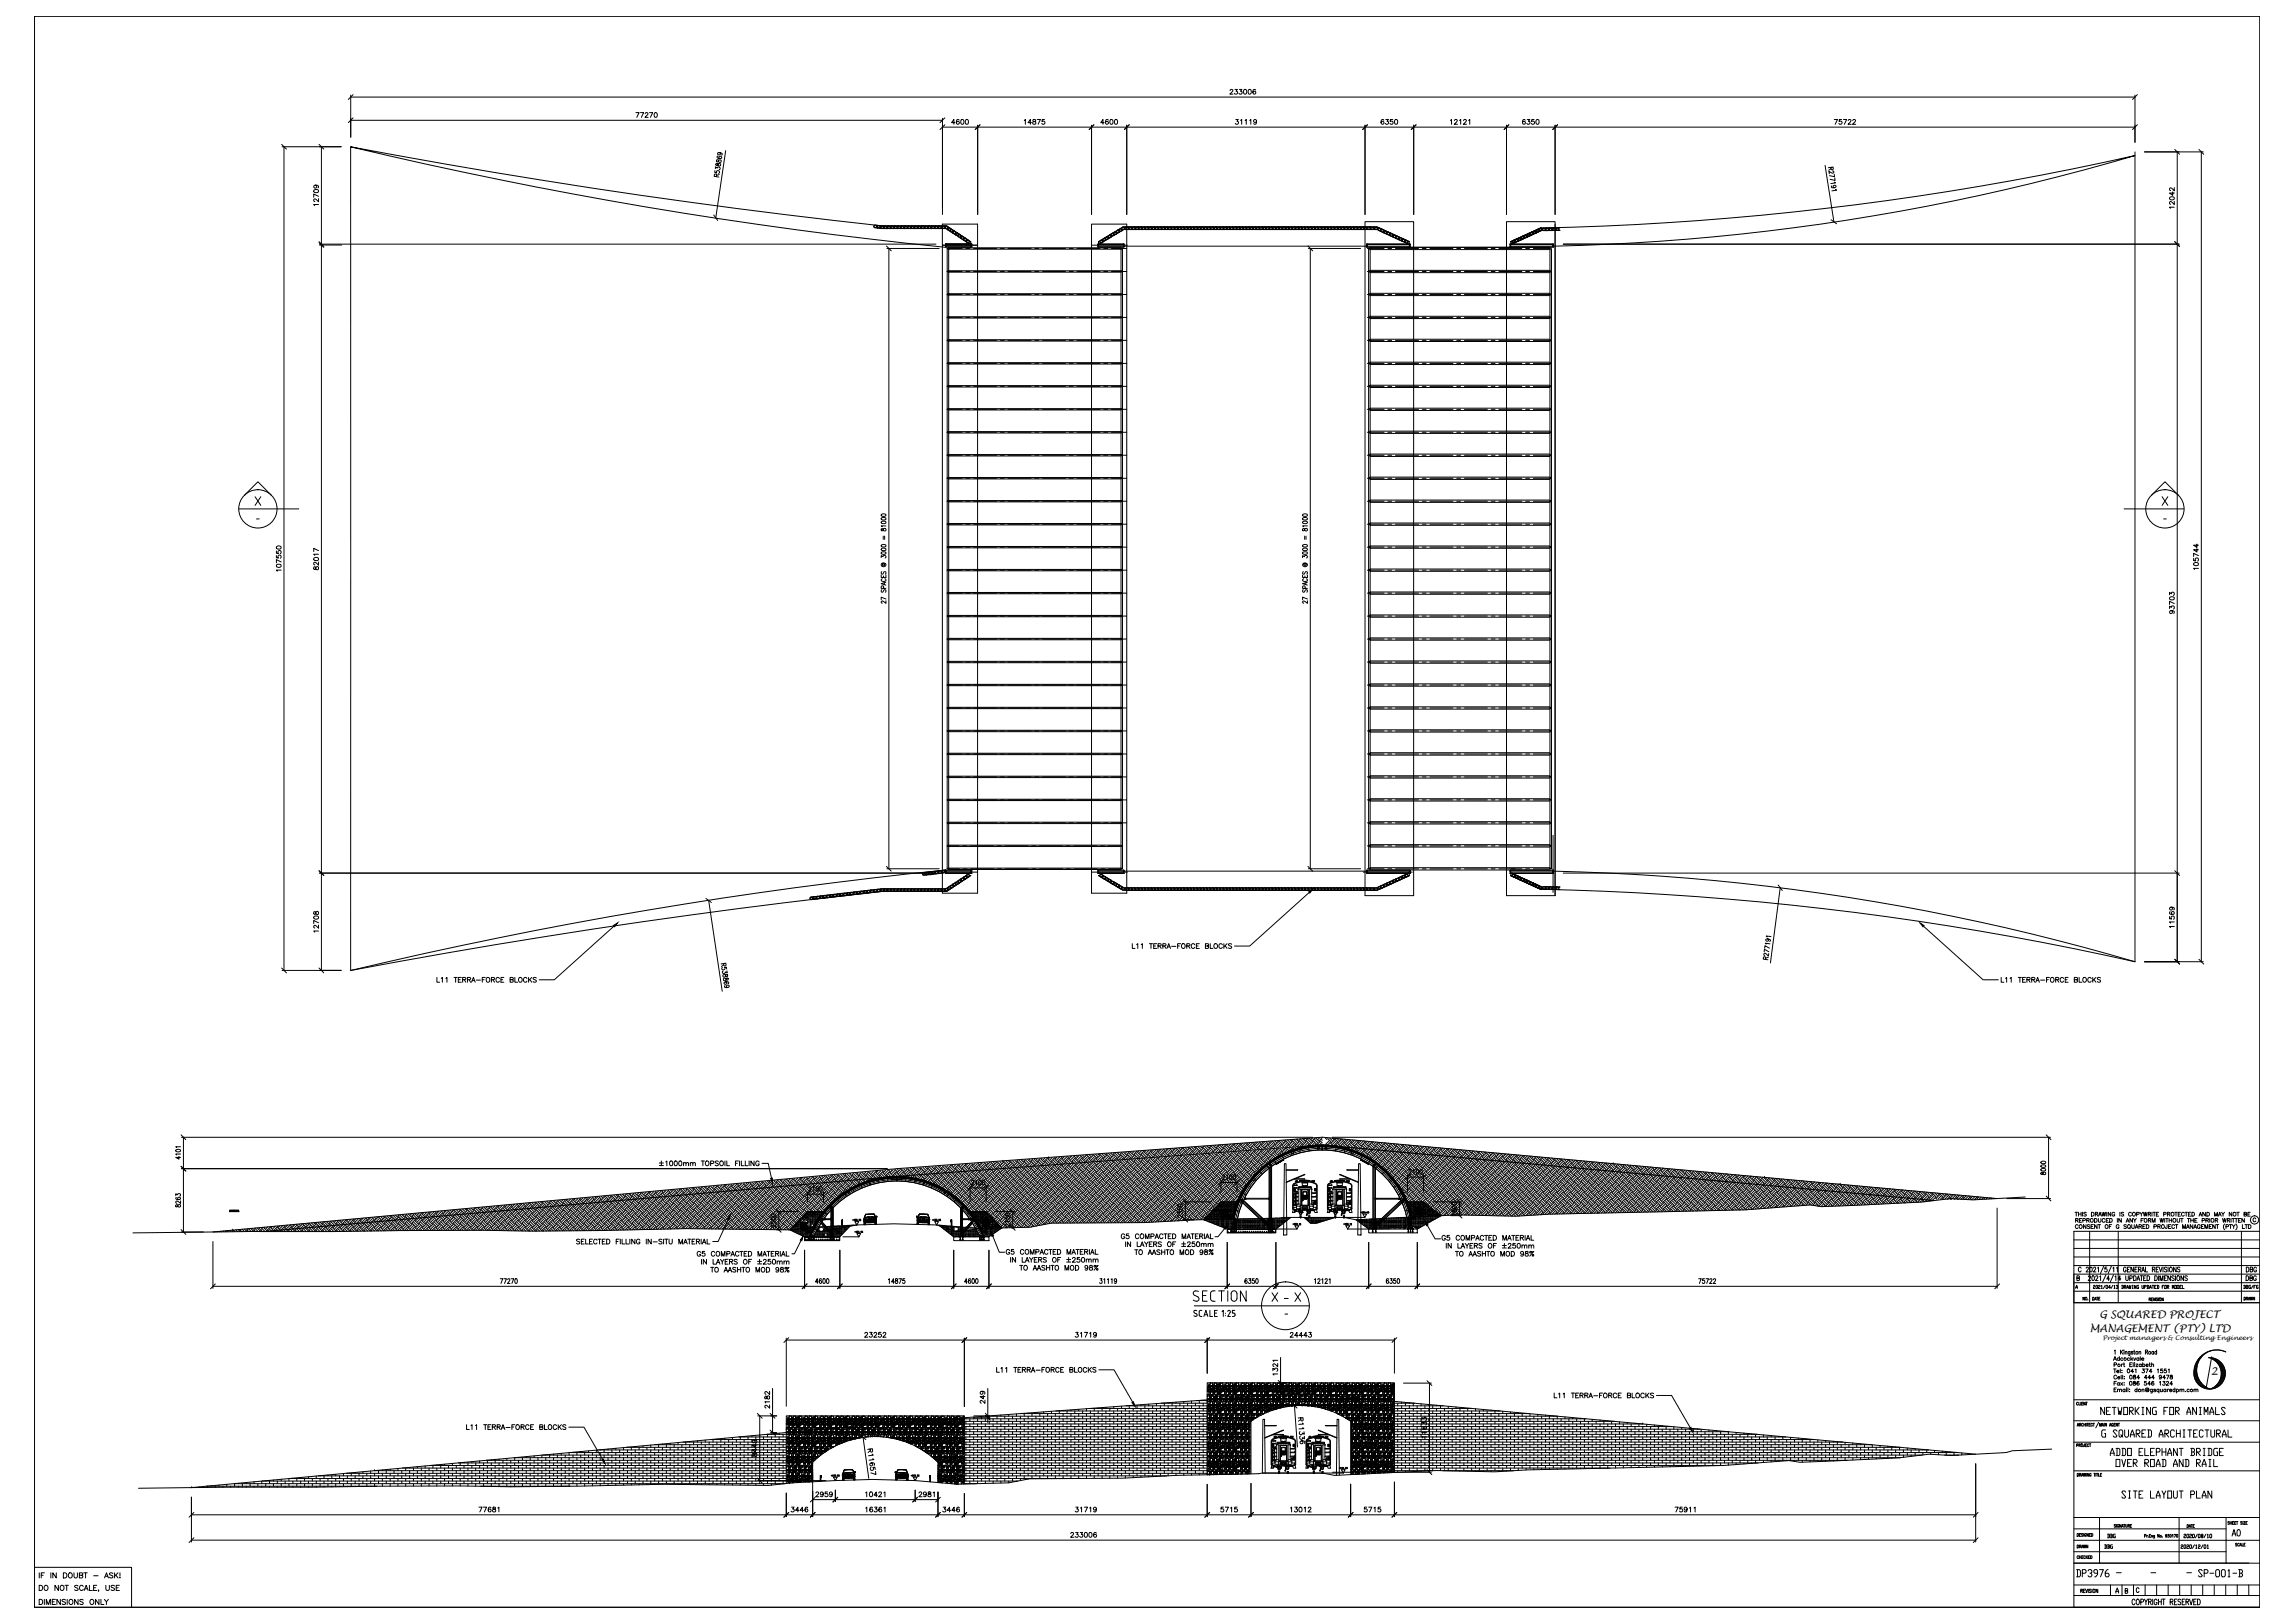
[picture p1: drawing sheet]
<svg xmlns="http://www.w3.org/2000/svg" width="1189mm" height="841mm" viewBox="0 0 1189 841" stroke-linecap="round" stroke-linejoin="round" font-family="sans-serif">
<defs><g id="words">
<text font-size="5.5" x="1146" y="713">2</text>
<g font-size="5.4">
<text x="1088" y="683">G SQUARED PROJECT</text>
<text x="1083" y="690">MANAGEMENT (PTY) LTD</text>
</g>
<text font-size="3.3" x="1090" y="695">Project managers &amp; Consulting Engineers</text>
</g></defs>
<!-- layer: L1 -->
<g fill="none" stroke="#000" stroke-width=".52">
<path d="M457 117h34l12 8v2M488 116h19v347h-19zM566 116h18v347h-18zM707 115h26v349h-26zM781 115h25v349h-25zM798 118l-15 7v2M806 116v348M492 128h89v1h-89zM569 127v-2l13-7h132l16 7v2M710 128v1M730 128h73h-93v1h93M581 140h-89v1h89"/>
<path d="M581 152h-89v1h89M710 140v1M710 152v1M803 152h-93v1h93M803 140h-93v1h93M581 164h-89v1h89M581 176h-89v1h89M710 164v1M710 176v1M803 176h-93v1h93M803 164h-93v1h93M581 188h-89v1h89"/>
<path d="M581 200h-89v1h89M710 188v1M710 200v1M803 200h-93v1h93M803 188h-93v1h93M581 212h-89h89M710 212v1M803 212h-93v1h93M581 224h-89h89M581 236h-89h89M710 223v2M710 235v2"/>
<path d="M803 235h-93v2h93M803 223h-93v2h93M581 247h-89v1h89M581 259h-89v1h89M710 247v1M710 259v1M803 259h-93v1h93M803 247h-93v1h93M581 271h-89v1h89M710 271v1M803 271h-93v1h93M581 283h-89v1h89"/>
<path d="M581 295h-89v1h89M710 283v1M710 295v1M803 295h-93v1h93M803 283h-93v1h93M581 307h-89v1h89M581 319h-89v1h89M710 307v1M710 319v1M803 319h-93v1h93M803 307h-93v1h93M581 331h-89v1h89"/>
<path d="M710 331v1M803 331h-93v1h93M581 343h-89h89M581 355h-89h89M710 342v2M710 354v2M803 354h-93v2h93M803 342h-93v2h93M581 367h-89h89M581 378h-89v1h89M710 366v1M710 378v1"/>
<path d="M803 378h-93v1h93M803 366h-93v1h93M581 390h-89v1h89M710 390v1M803 390h-93v1h93M581 402h-89v1h89M581 414h-89v1h89M710 402v1M710 414v1M803 414h-93v1h93M803 402h-93v1h93M581 438h-89v1h89"/>
<path d="M581 426h-89v1h89M710 426v1M710 438v1M803 438h-93v1h93M803 426h-93v1h93M492 450h89v1h-89zM503 454l-12 8h-34M569 454l12 7M581 450v1M710 450v1M730 452v2l-16 7h-131M783 452v2l15 7"/>
<path d="M803 450h-93v1h93M438 619l1 1M442 616l1 2M446 614l1 2M451 612v2M455 611l1 2M460 611v1M465 611h.1M465 612h.1M465 610a49 49 0 0 0-45 31M465 612a47 47 0 0 0-44 29M465 610v2"/>
<path d="M465 610a49 49 0 0 1 45 31 48 48 0 0 0-79-16l-6 7-5 9M465 612a47 47 0 0 1 43 29 47 47 0 0 0-43-29 47 47 0 0 0-43 29M470 611l-1 1M474 611v2M479 612l-1 2M483 614v2M488 616l-1 2M492 619l-1 1M425 632l1 1M426 633v1M426 633h.1M426 633l-1 1"/>
<path d="M427 628l2 1M431 625l1 1-1 1M431 627h.1M431 626v1M431 626h1M434 622l1 1M442 632h.1M443 632v1M443 638h.1M443 633h2l-1 2zM443 632h.1M443 638v1"/>
<path d="M444 632h-1M444 638v1M444 632h.1M444 639h2l-1 2zM444 638h.1M444 632v1M445 638l-1 1M445 638v1M445 632h.1M446 639h.1M446 632v1v-1M446 638h1"/>
<path d="M447 638v1M483 632h1M483 632h.1M484 632v1M484 633h2l-1 2zM485 632h.1M486 632h-1M486 632v1M486 632h1M487 632h-1M487 632v1v-1M495 622l-1 1"/>
<path d="M498 626h.1M498 626v1M499 627h.1M499 625l-1 1 1 1M502 628l-1 1M504 633v1M504 633h.1M504 634h.1M505 632l-1 1M636 638v-1h25v1M638 637h3zM661 638v1h-25v-1"/>
<path d="M670 634h.1M670 634v1M671 634v1M671 635h2l-1 2zM671 634h1l-1 1M672 634v1M673 635h.1M673 634l1 1M674 631h.1M674 634v1M679 631h.1M692 631h.1"/>
<path d="M696 634h1M697 631h.1M697 634v1M697 635h2l-1 2zM698 634h.1M698 634v1M699 634l-1 1M699 635h.1M700 634v1M700 634l1 1M705 628h1M705 628v1"/>
<path d="M706 628v1M706 629h.1M706 629h2l-1 2zM706 628h1M707 628l-1 1M708 628h-1v1M708 629h.1M709 628l-1 1h1l-1-1M709 628v1M730 637h2zM417 642v1h18v-1M417 642v-1h18v1"/>
<path d="M419 641h3zM508 641h2zM421 768v-27h-2l-10 28M431 765h.1M431 764v1M432 764v1M432 765h2l-1 2zM432 765h.1M433 764v1M433 765h.1M434 764v1M435 764v1"/>
<path d="M472 765h1M472 764v1M473 764v1M473 765h.1M473 765h2l-1 2zM473 764l1 1M474 765h-1M474 764v1M474 765h.1M475 765h.1M475 764h1l-1 1M476 764v1"/>
<path d="M487 768v-32h1l10 33M648 764v-40h-2l-13 40M663 763h.1M667 763h.1M681 763h.1M685 763h.1M694 761h.1M694 760v1M695 760v1M695 762h2l-1 1zM695 760h1l-1 1M696 761v-1v1"/>
<path d="M697 761h.1M698 760v1h-1M698 760v1M698 761h.1M715 763l-13-39h-2v40"/>
</g>
<!-- layer: center -->
<g fill="none" stroke="#000" stroke-width=".52">
<path d="M488 127h19M491 129h8M501 129h2M503 127v1M505 129h11M518 129h2M522 129h12M536 129h2M540 129h12M554 129h2M558 129h12M566 127h18"/>
<path d="M569 127v1M572 129h2M576 129h8M708 127v1M709 129h8M719 129h2M723 129h12M731 127v1M737 129h2M741 129h12M755 129h2M759 129h12"/>
<path d="M773 129h2M777 129h12M783 127v1M791 129h2M795 129h8M491 153h8M491 141h8M501 153h2M501 141h2M505 153h11M505 141h11M518 153h2"/>
<path d="M518 141h2M522 153h12M522 141h12M536 153h2M536 141h2M540 153h12M540 141h12M554 153h2M554 141h2M558 153h12M558 141h12M572 153h2"/>
<path d="M572 141h2M576 153h8M576 141h8M709 153h8M709 141h8M719 153h2M719 141h2M723 153h12M723 141h12M737 153h2M737 141h2M741 153h12"/>
<path d="M741 141h12M755 153h2M755 141h2M759 153h12M759 141h12M773 153h2M773 141h2M777 153h12M777 141h12M791 153h2M791 141h2M795 153h8"/>
<path d="M795 141h8M491 176h8M491 164h8M501 176h2M501 164h2M505 176h11M505 164h11M518 176h2M518 164h2M522 176h12M522 164h12M536 176h2"/>
<path d="M536 164h2M540 176h12M540 164h12M554 176h2M554 164h2M558 176h12M558 164h12M572 176h2M572 164h2M576 176h8M576 164h8M709 176h8"/>
<path d="M709 164h8M719 176h2M719 164h2M723 176h12M723 164h12M737 176h2M737 164h2M741 176h12M741 164h12M755 176h2M755 164h2M759 176h12"/>
<path d="M759 164h12M773 176h2M773 164h2M777 176h12M777 164h12M791 176h2M791 164h2M795 176h8M795 164h8M491 188h8M501 188h2M505 188h11"/>
<path d="M518 188h2M522 188h12M536 188h2M540 188h12M554 188h2M558 188h12M572 188h2M576 188h8M709 188h8M719 188h2M723 188h12M737 188h2"/>
<path d="M741 188h12M755 188h2M759 188h12M773 188h2M777 188h12M791 188h2M795 188h8M491 212h8M491 200h8M501 212h2M501 200h2M505 212h11"/>
<path d="M505 200h11M518 212h2M518 200h2M522 212h12M522 200h12M536 212h2M536 200h2M540 212h12M540 200h12M554 212h2M554 200h2M558 212h12"/>
<path d="M558 200h12M572 212h2M572 200h2M576 212h8M576 200h8M709 212h8M709 200h8M719 212h2M719 200h2M723 212h12M723 200h12M737 212h2"/>
<path d="M737 200h2M741 212h12M741 200h12M755 212h2M755 200h2M759 212h12M759 200h12M773 212h2M773 200h2M777 212h12M777 200h12M791 212h2"/>
<path d="M791 200h2M795 212h8M795 200h8M491 236h8M491 224h8M501 236h2M501 224h2M505 236h11M505 224h11M518 236h2M518 224h2M522 236h12"/>
<path d="M522 224h12M536 236h2M536 224h2M540 236h12M540 224h12M554 236h2M554 224h2M558 236h12M558 224h12M572 236h2M572 224h2M576 236h8"/>
<path d="M576 224h8M709 236h8M709 224h8M719 236h2M719 224h2M723 236h12M723 224h12M737 236h2M737 224h2M741 236h12M741 224h12M755 236h2"/>
<path d="M755 224h2M759 236h12M759 224h12M773 236h2M773 224h2M777 236h12M777 224h12M791 236h2M791 224h2M795 236h8M795 224h8M491 260h8"/>
<path d="M491 248h8M501 260h2M501 248h2M505 260h11M505 248h11M518 260h2M518 248h2M522 260h12M522 248h12M536 260h2M536 248h2M540 260h12"/>
<path d="M540 248h12M554 260h2M554 248h2M558 260h12M558 248h12M572 260h2M572 248h2M576 260h8M576 248h8M709 260h8M709 248h8M719 260h2"/>
<path d="M719 248h2M723 260h12M723 248h12M737 260h2M737 248h2M741 260h12M741 248h12M755 260h2M755 248h2M759 260h12M759 248h12M773 260h2"/>
<path d="M773 248h2M777 260h12M777 248h12M791 260h2M791 248h2M795 260h8M795 248h8M491 272h8M501 272h2M505 272h11M518 272h2M522 272h12"/>
<path d="M536 272h2M540 272h12M554 272h2M558 272h12M572 272h2M576 272h8M709 272h8M719 272h2M723 272h12M737 272h2M741 272h12M755 272h2"/>
<path d="M759 272h12M773 272h2M777 272h12M791 272h2M795 272h8M491 295h8M491 284h8M501 295h2M501 284h2M505 295h11M505 284h11M518 295h2"/>
<path d="M518 284h2M522 295h12M522 284h12M536 295h2M536 284h2M540 295h12M540 284h12M554 295h2M554 284h2M558 295h12M558 284h12M572 295h2"/>
<path d="M572 284h2M576 295h8M576 284h8M709 295h8M709 284h8M719 295h2M719 284h2M723 295h12M723 284h12M737 295h2M737 284h2M741 295h12"/>
<path d="M741 284h12M755 295h2M755 284h2M759 295h12M759 284h12M773 295h2M773 284h2M777 295h12M777 284h12M791 295h2M791 284h2M795 295h8"/>
<path d="M795 284h8M491 319h8M491 307h8M501 319h2M501 307h2M505 319h11M505 307h11M518 319h2M518 307h2M522 319h12M522 307h12M536 319h2"/>
<path d="M536 307h2M540 319h12M540 307h12M554 319h2M554 307h2M558 319h12M558 307h12M572 319h2M572 307h2M576 319h8M576 307h8M709 319h8"/>
<path d="M709 307h8M719 319h2M719 307h2M723 319h12M723 307h12M737 319h2M737 307h2M741 319h12M741 307h12M755 319h2M755 307h2M759 319h12"/>
<path d="M759 307h12M773 319h2M773 307h2M777 319h12M777 307h12M791 319h2M791 307h2M795 319h8M795 307h8M491 331h8M501 331h2M505 331h11"/>
<path d="M518 331h2M522 331h12M536 331h2M540 331h12M554 331h2M558 331h12M572 331h2M576 331h8M709 331h8M719 331h2M723 331h12M737 331h2"/>
<path d="M741 331h12M755 331h2M759 331h12M773 331h2M777 331h12M791 331h2M795 331h8M491 355h8M491 343h8M501 355h2M501 343h2M505 355h11"/>
<path d="M505 343h11M518 355h2M518 343h2M522 355h12M522 343h12M536 355h2M536 343h2M540 355h12M540 343h12M554 355h2M554 343h2M558 355h12"/>
<path d="M558 343h12M572 355h2M572 343h2M576 355h8M576 343h8M709 355h8M709 343h8M719 355h2M719 343h2M723 355h12M723 343h12M737 355h2"/>
<path d="M737 343h2M741 355h12M741 343h12M755 355h2M755 343h2M759 355h12M759 343h12M773 355h2M773 343h2M777 355h12M777 343h12M791 355h2"/>
<path d="M791 343h2M795 355h8M795 343h8M491 379h8M491 367h8M501 379h2M501 367h2M505 379h11M505 367h11M518 379h2M518 367h2M522 379h12"/>
<path d="M522 367h12M536 379h2M536 367h2M540 379h12M540 367h12M554 379h2M554 367h2M558 379h12M558 367h12M572 379h2M572 367h2M576 379h8"/>
<path d="M576 367h8M709 379h8M709 367h8M719 379h2M719 367h2M723 379h12M723 367h12M737 379h2M737 367h2M741 379h12M741 367h12M755 379h2"/>
<path d="M755 367h2M759 379h12M759 367h12M773 379h2M773 367h2M777 379h12M777 367h12M791 379h2M791 367h2M795 379h8M795 367h8M491 391h8"/>
<path d="M501 391h2M505 391h11M518 391h2M522 391h12M536 391h2M540 391h12M554 391h2M558 391h12M572 391h2M576 391h8M709 391h8M719 391h2"/>
<path d="M723 391h12M737 391h2M741 391h12M755 391h2M759 391h12M773 391h2M777 391h12M791 391h2M795 391h8M491 414h8M491 403h8M501 414h2"/>
<path d="M501 403h2M505 414h11M505 403h11M518 414h2M518 403h2M522 414h12M522 403h12M536 414h2M536 403h2M540 414h12M540 403h12M554 414h2"/>
<path d="M554 403h2M558 414h12M558 403h12M572 414h2M572 403h2M576 414h8M576 403h8M709 414h8M709 403h8M719 414h2M719 403h2M723 414h12"/>
<path d="M723 403h12M737 414h2M737 403h2M741 414h12M741 403h12M755 414h2M755 403h2M759 414h12M759 403h12M773 414h2M773 403h2M777 414h12"/>
<path d="M777 403h12M791 414h2M791 403h2M795 414h8M795 403h8M491 438h6M491 426h8M499 438h2M501 426h2M503 438h12M505 426h11M517 438h2"/>
<path d="M518 426h2M521 438h12M522 426h12M535 438h2M536 426h2M539 438h12M540 426h12M553 438h2M554 426h2M556 438h12M558 426h12M570 438h2"/>
<path d="M572 426h2M574 438h7M576 426h8M709 438h8M709 426h8M719 438h2M719 426h2M723 438h12M723 426h12M737 438h2M737 426h2M741 438h12"/>
<path d="M741 426h12M755 438h2M755 426h2M759 438h12M759 426h12M773 438h2M773 426h2M777 438h12M777 426h12M791 438h2M791 426h2M795 438h8"/>
<path d="M795 426h8M805 433v29M488 452h19M491 450h6M499 450h2M503 450h12M503 451v2M517 450h2M521 450h12M535 450h2M539 450h12M553 450h2"/>
<path d="M557 450h12M566 452h18M569 451v2M571 450h2M575 450h6M707 452h25M708 451v1M709 450h8M719 450h2M723 450h12M731 451v2M737 450h2"/>
<path d="M741 450h12M755 450h2M759 450h12M773 450h2M777 450h12M783 451v2M791 450h2M795 450h8M683 595h1M683 595h.1M684 595h-1M687 595h.1"/>
<path d="M658 604h1h-1M658 604h1M658 604v35M658 603l1 1M659 603l-1 1M712 603v1M712 604v33M712 604h.1M713 604h-1M425 633l6 6M426 632h.1M426 631v1"/>
<path d="M426 632h5M427 632h1M427 632h.1M430 632h1M430 626h1M431 625v1M431 631h.1M431 627h.1M431 627v1M431 631v1M431 626h-1M431 625v18"/>
<path d="M498 625v16M499 626h.1M499 631v1M499 632h.1M499 625v1M499 632h-1M502 632h.1M503 631l1 1M504 632h-6M504 631v1M504 632h.1M504 633l-6 6"/>
<path d="M638 636v3M640 637a46 46 0 0 1 45-42 46 46 0 0 1 46 42M640 636v3M641 636v3M643 622h1M643 622l15 14M644 622h-1M645 621h1M645 621h.1M658 621h.1M658 636v3M659 636v3"/>
<path d="M711 636v3M712 621h15M713 621h.1M713 636v3M725 621h.1M727 622h.1M727 622l-15 14M730 636v3M731 636v3M732 636v3M420 640v3M420 641a48 48 0 0 1 45-30 48 48 0 0 1 44 30"/>
<path d="M421 640v3M422 640v3M431 640v3M432 640v3M498 640v3M499 640v3M508 640v3M509 640v3M510 640v3"/>
</g>
<!-- layer: L3 -->
<g fill="none" stroke="#000" stroke-width=".52">
<path d="M18 8h1153v825h-1153zM182 76v427M1106 79v419M457 117l-75-9-75-11-50-8-75-13a2336 2336 0 0 0 308 52M798 118a1550 1550 0 0 0 308-37 1157 1157 0 0 1-301 47M492 128h.1M492 129h.1M583 128h125M492 152h.1M492 153h.1M492 140h.1M492 141h.1"/>
<path d="M492 176h.1M492 177h.1M492 164h.1M492 165h.1M492 200h.1M492 188h.1M492 189h.1M492 212h.1M492 201h.1M492 236h.1M492 224h.1M492 259h.1"/>
<path d="M492 247h.1M492 248h.1M492 271h.1M492 272h.1M492 260h.1M492 295h.1M492 296h.1M492 283h.1M492 284h.1M492 319h.1M492 320h.1M492 307h.1"/>
<path d="M492 308h.1M492 331h.1M492 332h.1M492 355h.1M492 343h.1M492 378h.1M492 379h.1M492 367h.1M492 390h.1M492 391h.1M492 414h.1M492 415h.1"/>
<path d="M492 402h.1M492 403h.1M492 438h.1M492 439h.1M492 426h.1M492 427h.1M490 451a2355 2355 0 0 0-308 52M492 450h.1M492 451h.1M583 451h125M805 451a1157 1157 0 0 1 301 47M457 462l-75 9-75 11-50 8-75 13"/>
<path d="M798 461a1550 1550 0 0 1 308 37M421 638v1M421 638h.1M421 639h.1M509 638h.1M509 638v1M509 639h.1M636 637h25v2h-25zM639 632h.1M709 637h26v2h-26zM731 632h.1M732 632h.1"/>
<path d="M732 632h-1M1075 638v195M417 641h18v2h-18zM494 641h19v2h-19zM1075 675h96M648 737v27M700 736a45 45 0 0 0-52 0M700 737v27M1075 725h96M1063 751l-20 1-3 1-29 1h-11a351 351 0 0 1-50 3l-17 1-6-1-34 2-101 3-17 1-31-1-52 3-7-2h-31l-45 2-27 1h-48l-11 2-26 1a399 399 0 0 0-64-2M407 769v-35h93v35M421 768v-10a46 46 0 0 1 65 0v10"/>
<path d="M433 767l-23 1-12 2-54-1-79 1h-69l-124 1M723 763v-46h-97v47M18 812h50v21M20 815v3M21 816h1M23 815h-2v3M26 815v3M29 815v3l-2-3v3M33 815h1a1.4 1.4 0 0 1 1 1 1.4 1.4 0 0 1-1 2h-1zM38 815v2l1 1 1-1v-2M41 816h2v-1h-2v3l2-1-1-1M43 815h2"/>
<path d="M44 815v3M49 817h2M54 818l1-3 1 3M55 817h1M58 815h-1l1 2v1l-1-1M59 815v3M60 816l1 2M61 815l-2 2M62 817h.1M62 815v2M20 821h1a1.4 1.4 0 0 1 1 2 1.4 1.4 0 0 1-1 1h-1zM20 829h1a1.4 1.4 0 0 1 1 1 1.4 1.4 0 0 1-1 1h-1z"/>
<path d="M23 829v2M24 831v-2l1 2 1-2v2M27 830h1M29 829h-2v2h2M30 821v3l-2-3v3M31 829v2l-2-2v2M34 821h1M34 829h-2l2 2h-2M35 821v3M35 829v2M40 822h-1l1 2h-1M40 829v2l-1-2v2"/>
<path d="M43 822a1 1 0 0 0-1-1 1.1 1.1 0 0 0-1 2 1 1 0 0 0 1 1 1 1 0 0 0 1 0M43 829h-2l2 2h-2M44 824l1-3 1 3M44 823h1M46 821v3h2M48 823h2M50 821h-2v3h2M51 824v1M51 829v2l-1-2v2M52 829v2h2M54 829l1 1v1M55 821v2l1 1h1v-3"/>
<path d="M56 829l-1 1M59 822h-1l1 2h-1M60 823h1M62 821h-2v3h2"/>
<circle cx="36" cy="816" r="1.2"/>
<circle cx="24" cy="823" r="1.2"/>
<circle cx="32" cy="823" r="1.2"/>
<circle cx="37" cy="830" r="1.2"/>
<circle cx="48" cy="830" r="1.2"/>
</g>
<!-- layer: S-035-041TEXT25 -->
<g fill="none" stroke="#000" stroke-width=".52">
<path d="M490 128h.1M490 127h.1M503 128h.1M503 127h.1M569 128h.1M569 127h.1M582 128h.1M582 127h.1M582 128h1M583 128h.1M708 128h1M708 127h.1"/>
<path d="M708 128h.1M708 127h1M730 128h1zM731 127h.1M783 128h.1M783 127h.1M805 128h.1M805 127h.1M490 451h.1M490 452h.1M490 451v1M503 451h.1"/>
<path d="M503 452h.1M503 451v1M569 451h.1M569 452h.1M569 451v1M582 451h.1M582 452h.1M582 451v1M582 451h1M583 451h.1M708 452h.1M708 451h.1"/>
<path d="M708 451v1M708 451h1M709 452h-1M731 451h.1M731 452h.1M731 451v1M783 452h.1M783 451h.1M783 451v1M805 452h.1M805 451h.1M805 451v1"/>
<path d="M665 599v2M669 597l1 2M674 596v1M678 595v1M683 595h.1M683 594v2M683 595h1h-1zM685 594h.1M685 596h.1M685 595h.1M685 596a45 45 0 0 0-45 41 45 45 0 0 1 45-41v-2a47 47 0 0 0-46 43M685 594a47 47 0 0 1 47 43 47 47 0 0 0-47-43v2a45 45 0 0 1 45 41"/>
<path d="M685 594a47 47 0 0 0-46 43M685 594v2M685 596a45 45 0 0 1 45 41M687 595h.1M687 595h1M688 594v2M688 595h.1M692 595v1M697 596v1M702 597l-1 2M706 599l-1 2M644 618l2 1"/>
<path d="M647 614l1 1M650 611l1 1M653 607l1 1M657 604l1 1M658 605l1-1v33M658 605v32M658 605h.1M658 604l1-1v1h-1zM658 604h.1M659 604h.1M659 605h.1M660 601l1 2"/>
<path d="M710 601l-1 2M712 604h.1M712 605h.1M712 603v1zM713 605h.1M714 604l-1 1M718 607l-2 1M721 611l-1 1M724 614l-2 1M726 618l-1 1M426 634l5 5M426 631v1z"/>
<path d="M426 633l5 5M426 631h.1M426 631v1M427 632h.1M427 631l1 1h-1M430 626h1h-1M430 626h.1M431 639h.1M431 638h.1M431 627v14M431 632h-4h4M431 636h1"/>
<path d="M431 625v1h-1zM431 625h.1M431 636h.1M432 626v15M498 626v15M498 636h1M499 639h.1M499 626l-1-1 1 1M499 625v1h-1zM499 627v14M499 638h.1M499 632h.1"/>
<path d="M499 638l5-5-5 5M499 632h3M499 626h.1M502 632h.1M502 631v1h1M502 632h-3M503 632l1-1v1zM503 631h.1M503 631v1M504 634l-5 5M639 632h2M641 627l1 1"/>
<path d="M642 623h2M643 622h1h-1zM644 621h.1M644 621v1M644 623h.1M644 622h.1M644 622v1l14 13M644 622l14 13M645 622l13 12M645 621h.1M645 621h1M657 637h2"/>
<path d="M657 637h.1M658 636h.1M658 635h.1M658 621h-13M658 622h.1M658 621h.1M658 634h.1M659 637h1M711 637h2M711 637h.1M712 637v-33l1 1v32M713 636h.1"/>
<path d="M713 635h.1M713 622h.1M713 621h.1M713 634h.1M713 621h13M713 637h.1M725 621h.1M725 621h-12M726 622l-13 13M726 622l1 1-14 13M726 622h.1M726 623h.1"/>
<path d="M727 623h-1M727 621v1zM727 622h.1M728 623h-1M730 627l-2 1M731 632h-2M430 641h2M430 641h.1M432 641h.1M497 641h2M497 641h.1M499 641h.1"/>
<path d="M1079 657a.7 .7 0 0 0-1 0 .7 .7 0 0 0-1 1 .7 .7 0 0 0 1 1 .7 .7 0 0 0 1 0M1081 657h1l-1 2h1M1083 657a1.1 1.1 0 0 1 1 1 1.1 1.1 0 0 1-1 1zM1085 657a.7 .7 0 0 1 1 0 .7 .7 0 0 1 0 1l-1 1h1M1087 657h1v2M1090 656l-1 4M1092 657h-1v1a.7 .7 0 0 1 1 0 .7 .7 0 0 1 0 1 .7 .7 0 0 1-1 0M1094 656l-1 4M1095 657v2M1097 657v2M1102 657a.7 .7 0 0 0-1 0 .7 .7 0 0 0-1 1 .7 .7 0 0 0 1 1 .7 .7 0 0 0 1-1h-1M1103 658h.1"/>
<path d="M1104 657h-1v2h1M1106 657v2l-2-2v2M1106 658h1M1108 657h-2v2h2M1108 658h1v-1h-1v2M1109 658l1 1M1110 659l1-2v2M1110 658h1M1112 657v2h1M1115 658h2v-1h-2v2M1116 658l1 1M1117 658h1"/>
<path d="M1119 657h-2v2h2M1119 657l1 2 1-2M1121 657v2M1123 657h-1l1 2h-1M1124 657v2M1128 657v2l-2-2v2M1130 657h-2l2 1-1 1h-1M1164 657a1.3 1.3 0 0 1 1 1 1.3 1.3 0 0 1-1 1zM1166 658h1v-1h-1v2h1v-1M1169 657a.7 .7 0 0 0-1 1 .7 .7 0 0 0 1 1 .7 .7 0 0 0 0-1M1076 662h1v-1h-1v3l2-1-1-1M1082 662l1-1v1l-1 2h2"/>
<path d="M1084 661a1.1 1.1 0 0 1 1 1 1.1 1.1 0 0 1-1 1zM1086 662v-1a.7 .7 0 0 1 1 0 .7 .7 0 0 1 0 1l-1 2h1M1088 662l1-1v3M1091 661l-1 3M1093 663h-1l1-2v3M1095 661l-1 3M1096 662l1-1v3M1099 663h-1l1-2v3M1102 661v3l1-1v-2M1104 662h1v-1h-1v3M1106 661a1.3 1.3 0 0 1 1 1 1.3 1.3 0 0 1-1 2zM1107 664l1-3 1 3"/>
<path d="M1108 663h1M1109 661h1M1110 661v3M1111 662h1M1112 661h-1v3h1M1113 661a1.3 1.3 0 0 1 1 1 1.3 1.3 0 0 1-1 2zM1117 661a1.3 1.3 0 0 1 1 1 1.3 1.3 0 0 1-1 2zM1119 661v3M1119 664v-3l1 3 1-3v3M1122 662h.1M1123 661h-1v3h1M1125 661v3l-2-3v3"/>
<path d="M1127 661h-2l2 2-1 1-1-1M1127 661v3M1132 661v3l-2-3v3M1134 661h-2l2 2h-1h-1M1164 661a1.3 1.3 0 0 1 1 1 1.3 1.3 0 0 1-1 2zM1166 662h1v-1h-1v3l1-1v-1M1169 662a.7 .7 0 0 0-1-1 .7 .7 0 0 0 0 1v1a.7 .7 0 0 0 1 1 .7 .7 0 0 0 0-1M1101 824h1l1-1h-2v3l2-1-1-1M1109 823a.7 .7 0 0 0-1 0 .7 .7 0 0 0-1 1 .7 .7 0 0 0 1 1 .7 .7 0 0 0 1 0"/>
<circle cx="670" cy="598" r=".2"/>
<circle cx="683" cy="595" r=".2"/>
<circle cx="687" cy="595" r=".2"/>
<circle cx="700" cy="598" r=".2"/>
<circle cx="440" cy="618" r=".2"/>
<circle cx="451" cy="613" r=".2"/>
<circle cx="462" cy="611" r=".2"/>
<circle cx="467" cy="611" r=".2"/>
<circle cx="479" cy="613" r=".2"/>
<circle cx="490" cy="618" r=".2"/>
<circle cx="650" cy="612" r=".2"/>
<circle cx="658" cy="604" r=".2"/>
<circle cx="712" cy="604" r=".2"/>
<circle cx="721" cy="612" r=".2"/>
<circle cx="426" cy="632" r=".2"/>
<circle cx="431" cy="626" r=".2"/>
<circle cx="499" cy="626" r=".2"/>
<circle cx="504" cy="632" r=".2"/>
<circle cx="643" cy="622" r=".2"/>
<circle cx="727" cy="622" r=".2"/>
<circle cx="1125" cy="658" r="1.1"/>
<circle cx="1129" cy="662" r="1.1"/>
</g>
<!-- layer: L2 -->
<g fill="none" stroke="#000" stroke-width=".52">
<path d="M490 127h14zM569 127h14zM708 127h23zM783 127h22zM490 452h14zM569 452h14zM708 452h23zM783 452h22zM662 599l-2 2M662 599v1M662 600h.1M663 599v1"/>
<path d="M663 599v1zM663 599h1M664 599h.1M664 598v1zM665 599h.1M665 599l-1-1-2 1M665 599l-5 2M665 598v1zM665 598h.1M666 598h.1M667 597v1M667 597h.1"/>
<path d="M667 598h.1M667 597v1zM668 597h-1v1M668 597h.1M668 597h1h-1M669 597v-1l-5 2 1 1M669 597h.1M669 597l-4 2M669 596v1zM669 596l1 1zM670 596v1zM670 596h.1"/>
<path d="M671 596h-1M671 596h.1M671 596h-2v1M671 596h1zM672 595v1M672 595h.1M672 595l1 1-1-1M673 595v1zM673 595l-2 1M673 595v1M673 596h.1M673 596l-4 1"/>
<path d="M674 595h-1M674 595h.1M675 595h-1M675 595h.1M676 595h.1M676 595h-3M676 595v-1v1M676 594v1M676 594l1 1zM677 594v1v-1M677 594v1zM678 594v1z"/>
<path d="M678 595v-1l-4 1M678 595h.1M678 595h-2M678 594h1zM679 594h.1M680 594h.1M680 594h-2v1M680 594l3-1v1M681 594h.1M682 594h.1M683 594h.1M683 594l-5 1"/>
<path d="M683 594h5M683 594v-1h5v1M683 594v-1v1M684 594h.1M684 594v-1v1M684 594v-1l1 1M684 594h1M685 594v-1v1M685 594h.1M686 594h.1M686 594v-1v1M686 594v-1l1 1"/>
<path d="M686 594h1M687 594h.1M687 594v-1v1M688 594h.1M688 594v-1l4 1v1M688 594l4 1M689 594h.1M690 594h.1M691 594h.1M692 594h.1M692 595h.1M692 595h3"/>
<path d="M693 594l-1 1M693 594l4 1M693 594v1M694 594l-1 1M694 595h.1M695 594l-1 1M695 595h.1M695 595l2 1M695 595h1M696 595h.1M697 595h.1M697 595v1"/>
<path d="M697 596h.1M697 596v-1l3 1M697 596l5 1M698 595l-1 1 1-1M698 595v1v-1M698 595h.1M698 595v1M698 596l1-1v1M699 596h.1M700 596h.1M700 596h-1M700 596h2v1"/>
<path d="M701 596l-1 1zM701 596v1v-1M701 596v1zM702 597h.1M702 597l4 2M702 597l4 1v1M702 597h1M703 597h.1M703 597v1M704 597l-1 1zM704 598h.1M704 597v1"/>
<path d="M704 597h.1M704 598h1M705 598h-1M705 598h.1M706 598h.1M706 598v1v-1M706 599h.1M706 599l2 1M706 599v-1l2 1M706 599l1-1v1M707 599h.1M708 599v1"/>
<path d="M708 599l2 2M709 600h-1h1M709 600h.1M435 620h1h-1M436 620h.1M436 620h-1M436 619h.1M436 620v-1v1M437 619h-1M437 619h.1M437 619h-1h1M437 618l1 1"/>
<path d="M438 618h.1M438 619l-1-1-3 3M438 619h.1M438 618v1M438 619l-4 3M439 617h.1M439 618h.1M439 618l-1-1 1 1M439 617h1M440 617h.1M440 616v1M440 616l1 1"/>
<path d="M441 616v1zM441 616h.1M441 616h1M441 616l-3 2M442 616h.1M442 616l-4 3M442 615h.1M442 615v1M442 615l1 1zM443 615v1zM443 615h.1M444 615h-1"/>
<path d="M444 614l-2 1v1M444 614v1M444 615h.1M444 615v-1v1M444 614l1 1-1-1M445 614v1zM445 614h.1M445 614h1M446 614h-1M446 614h.1M446 614l-4 2M446 614v-1l-2 1"/>
<path d="M446 613v1zM447 613v1zM448 613h-1M448 613h.1M448 613h-2v1M449 613h-1M449 612v1M449 612h.1M450 612v1zM450 612h.1M450 612l-2 1M450 612h1"/>
<path d="M451 612h.1M451 612l-5 2M452 611v1M452 612h.1M452 611l1 1zM453 611v1zM453 611l-2 1M453 611h2M454 611v1M454 611l-1 1v-1M454 611h.1M455 611h.1"/>
<path d="M455 611l-4 1M456 611h-1M456 611h.1M457 611h-1M457 611h.1M457 610v1M457 610v1zM458 610l-3 1M458 610h2v1M458 610l-1 1M458 610v1M458 611h-1"/>
<path d="M458 611v-1v1M458 610v1zM459 610h.1M459 610v1M460 611h-5M460 611h.1M460 610v1M460 610h.1M461 610h.1M461 610h1zM462 610h.1M462 610l-2 1"/>
<path d="M463 610h.1M463 610h1zM464 610h.1M465 610h-5M465 610h.1M465 610h-3M465 610h2M465 610h4l1 1M465 610h1zM466 610h.1M467 610h.1M467 610l3 1"/>
<path d="M467 610h1M468 610h.1M469 610h.1M470 611h.1M470 611h4M470 610l4 1M470 610v1M470 610v1v-1M470 610h.1M471 610v1v-1M471 610v1zM472 611h.1"/>
<path d="M472 610v1zM473 610v1M473 610v1zM474 611h.1M474 611h1l4 1M474 611l5 1M475 611h.1M475 611h1M476 611v1M476 611h.1M476 611l1 1M477 611v1v-1"/>
<path d="M477 611h.1M477 611l1 1h-1M477 612h.1M478 612h.1M479 612l4 2M479 612h.1M479 612l4 1v1M480 612v1zM480 612v1M480 613h.1M480 613l1-1v1M481 613h.1"/>
<path d="M482 613h-1h1M482 613v1l1-1M483 613v1zM483 614v-1v1M483 614h.1M483 614l5 2M484 614v-1l2 1M484 614h-1M484 614h.1M485 614l-1 1 1-1M485 614v1M485 614h.1"/>
<path d="M485 615h.1M485 615v-1v1M486 614l-1 1M486 614v1M486 614l2 1v1M486 615h.1M487 615h-1M487 615h.1M487 615v1zM488 615l-1 1h1M488 616h.1M488 616l4 3"/>
<path d="M488 616l4 2v1M489 616v1zM489 617h.1M490 617h.1M490 617v1zM490 618h.1M490 617h1M491 617l-1 1M491 617v1M491 618h.1M491 618h1M492 618h.1"/>
<path d="M492 619l2 1M492 619h.1M492 619v-1l2 1M492 618v1M493 619h-1M493 619h.1M493 619v1M493 619h1M494 619l-1 1M494 619v1M494 619l2 2h-1M494 620h.1"/>
<path d="M643 620h.1M643 619v1v-1M643 619h1h-1M643 619h1zM643 619h1M643 618h.1M643 618l1 1M643 618l-1 4M643 618h1M644 618h.1M644 617l1 1zM644 617h1z"/>
<path d="M644 618l-1 2M644 616v1M645 617h-1M645 616h.1M645 615v1M645 615h1M646 614v1M646 614v1v-1M646 615h.1M646 614h1M646 614h1h-1M647 614h.1"/>
<path d="M647 614h-1l-3 4h1M647 614l-3 4M647 613h.1M648 612l-1 1M648 612l-2 2M648 612v1M648 612h.1M648 613h.1M648 611h.1M648 611v1M649 611h.1M649 610v1"/>
<path d="M649 610h.1M649 610h1M649 610h1zM650 611h.1M650 611l-1-1-1 2M650 610v1M650 611l-3 3M650 609v1M650 609h1M651 609h.1M651 609h-1v1M651 608h.1"/>
<path d="M651 608v1M651 608h1h-1M652 607h.1M652 608v-1v1M652 607h1zM652 607v1M652 607l-3 3M652 607h1M653 607l-3 4M653 607v-1v1M653 606h.1M653 606h1"/>
<path d="M654 606v-1v1M654 605v1v-1M654 605h1M655 605h.1M655 605v-1v1M655 604l1 1zM655 604h1M656 604h.1M656 604l-4 2 1 1M656 604l-3 3M656 603l1 1zM657 603h.1"/>
<path d="M657 602l1 1zM658 603h.1M658 602v1M658 602l-2 1v1M658 602h.1M659 602h-1M659 602h.1M660 601v1M660 601h.1M660 601h-1v1v-1M660 601l-4 3M660 601l-2 1"/>
<path d="M660 600l1 1zM661 601h.1M661 600v1M661 601v-1v1M662 600h-1h1M708 600l2 1M710 600v1M710 600v1zM710 601h.1M710 601l4 3M710 601h1M711 601l3 2"/>
<path d="M711 601h-1M711 601h.1M712 602h-1M712 602h-1v-1v1M712 602h.1M712 602v1M713 603v-1v1M713 603h.1M714 603h-1zM714 604h.1M714 604l4 3M714 603v1"/>
<path d="M714 604l1-1 3 3v1M715 604h-1zM715 604h.1M715 604v1zM715 604v1M716 604l-1 1M716 605h.1M716 605v1zM717 606h-1h1M717 606h.1M718 607v-1v1M718 607h.1"/>
<path d="M718 607l3 4v-1M718 607l3 3M719 608h.1M719 607l-1 1 1-1M719 607h.1M719 609h.1M720 609h.1M720 609h-1M720 608h.1M720 608l-1 1M721 609l-1 1M721 609v1"/>
<path d="M721 610h.1M721 611l1 1M721 611h.1M721 611l1-1 2 4M721 611l1-1zM722 611h.1M722 612l2 2M722 611v1M722 612h.1M723 612h.1M723 612h-1M723 613h.1"/>
<path d="M723 612v1M723 613h1zM724 614h.1M724 614l2 4M724 614h1l1 2M724 615h1M725 615h.1M725 614l-1 1h1M725 614h.1M725 616h.1M725 617l1-1zM725 615v1h1"/>
<path d="M725 615l1 1M726 616h-1M726 616h.1M726 616l1 2M726 617v1M726 617h1l-1 1M726 617h.1M726 616v1M726 618l1 2M726 618h.1M727 618h-1M727 619h.1"/>
<path d="M727 619h1zM727 618l2 4-1 1M727 620l1-1zM727 618h.1M727 618v1M727 620h.1M728 620h-1M728 620h.1M119 628h.1M119 628h5M119 628v-1h5v1M119 627h.1"/>
<path d="M120 627v1v-1M120 627h.1M120 627v1M120 627l1 1M120 627h1M121 627v1M121 627h.1M122 627v1M122 627h.1M122 627v1v-1M122 627h1M122 627l1 1"/>
<path d="M123 627v1v-1M123 627h.1M123 627v1M124 628h.1M420 638h1M420 638h1zM421 637v1zM421 638h.1M421 637h.1M421 636l1 1h-1M421 636l1 1zM421 636h1z"/>
<path d="M422 635v1M422 635h1zM422 636h.1M422 636l-1 2M422 634l1 1zM422 634h1zM423 634h.1M423 633h1zM423 633h1h-1M423 632l1 1zM423 634v-1v1M424 632h.1"/>
<path d="M424 632l-4 6M424 632h1M424 631h.1M424 631l1 1-1-1M425 632h.1M425 631h.1M425 632l-3 4M425 630h.1M425 630h1M425 631v-1l1 1M426 629v1v-1h1M426 630h.1"/>
<path d="M426 629h1M426 630l-1-1 1 1M427 628v1M427 628l-3 4h1M427 628h.1M427 629l-1-1 1 1M427 628h1zM427 628l-2 4M427 627l1 1zM428 627h.1M428 626l1 1zM428 626l-1 2"/>
<path d="M428 626h1M429 626h-1M429 626h.1M429 625v1M429 625h.1M430 625h.1M430 625h-1v1M430 625v-1l-2 2M430 625h1M430 624h1M431 625l-4 3M431 624h.1"/>
<path d="M431 631v1M431 636h.1M431 627v9M431 623l1 1-1-1M431 627h.1M431 632h.1M431 629h.1M431 629v1M431 630h.1M431 631h.1M431 628h.1M431 627v1"/>
<path d="M431 634h.1M431 635h.1M431 635v1M431 633v1M431 633h.1M431 627v4M431 632v4M432 623h.1M432 623l-2 1v1M432 622h.1M433 622h-1M433 622h.1"/>
<path d="M433 622h1M433 621h1M434 622h.1M434 621l-2 2M434 621h.1M434 621v1M434 622l-3 3M435 621h-1M435 620h.1M435 621h.1M435 621l-1-1v1M435 620v1"/>
<path d="M436 632h1v4h-1zM437 633h.1M437 632h.1M493 633h.1M493 632v1M493 632h.1M493 632v4zM494 620l1 2M495 620v1M495 620v1zM495 621h.1M495 621v1"/>
<path d="M495 622l4 3M496 621l-1 1M496 621l3 3M496 621v1M496 622h.1M497 622h-1M497 622h.1M497 623h.1M497 622v1M498 623h-1M498 623h.1M498 629h.1"/>
<path d="M498 634h.1M498 627v5M498 632v4M498 636h.1M498 632h.1M498 627v9M498 627h.1M498 631v1M498 623v1zM499 624h-1zM499 624h.1M499 625h.1"/>
<path d="M499 625l3 3M499 625l1-1 2 4M499 624v1M500 625h-1h1M500 625h.1M500 626h.1M501 626h-1M501 626h.1M501 627v-1zM501 627h1zM502 627h.1M502 628h.1"/>
<path d="M502 628l3 4M502 628h1l2 4M502 628h1zM503 629v-1v1M503 628h.1M503 629h1zM503 630l1-1v1M503 629h.1M503 630h.1M504 631h.1M504 630h.1M504 631h1z"/>
<path d="M505 631h.1M505 630l-1 1M505 631v1M505 632l2 4M505 632h.1M505 632h1l3 6M506 632l-1 1M506 634h.1M506 633v1M506 634h1zM507 633l-1 1M507 634h.1"/>
<path d="M507 634h-1M507 634v1M507 635h.1M507 636l1 2h1M507 636h.1M507 635v1l1-1M508 635l-1 1M508 636h-1M508 637h.1M508 636h.1M508 636v1v-1M508 636v1"/>
<path d="M509 637h-1M509 638h.1M509 638h-1h1M639 631h.1M639 630h.1M639 630h1M639 629l-1 2 1 1M639 630h1h-1M639 630h1zM639 629l1 1M639 629h1M639 632h.1"/>
<path d="M639 630v1M640 628h-1h1M640 627h.1M640 629h.1M640 629h-1M640 626l1 1zM640 628v1M640 628h-1l1 1M640 626h1zM640 628h.1M640 625l1 1zM640 627l-1 5"/>
<path d="M640 627l-1 2M641 625h-1M641 625h.1M641 626h-1h1M641 624h.1M641 623l1 1zM641 623h1zM642 622v1M642 622h.1M642 621v1M642 621l1 1zM642 623l-1-1-1 5"/>
<path d="M642 623h.1M642 621h1zM642 623l-2 4M642 621h1M642 620h.1M642 620l1 1h-1M643 620h-1M643 620l-1 3M665 631l-45 1-27 2h-48l-11 2-26 1-12 1-11-3-22-1-19 1-19 3-3-2-13 1h-54l-79 1h-69l-138 1M676 631l3 3h3l10-3h5l15 3 5-3M727 620l1 3M727 620h1"/>
<path d="M728 621v-1v1M728 621h.1M728 623l2 4M728 623l1-1 2 5h-1M728 623h.1M728 621h1M729 621h-1M729 623h.1M729 621v1M729 622h-1h1M729 622h-1M729 624l1-1z"/>
<path d="M729 624h1zM729 625l1-1v1M730 626v-1zM730 626h.1M730 626h1zM730 625h.1M730 627h.1M730 627l1-1-1 1M730 627h1l1 4-1 1M730 627l1 2M730 627h1zM730 628h1z"/>
<path d="M730 628h1M731 628v1M731 629v3M731 629h.1M731 629v1M731 630h.1M731 628h.1M731 632h.1M731 631h1zM731 630h1M732 630h-1h1M732 630h.1"/>
<path d="M732 630l-1 1M732 631h-1M732 631h.1M732 631h-1h1M732 631h-6M1050 620l-28 2-11-1-8 1M1075 628h2M1076 632h1l-1-1v2M1076 628v2M1076 632l1 1M1077 635a.7 .7 0 0 0-1 0 .8 .8 0 0 0 0 1 .8 .8 0 0 0 1 0M1077 629h2"/>
<path d="M1077 628v2M1078 632h.1M1079 628v2M1079 631h-1v2h1M1079 632h2l-2-1v2M1081 635v2l-1-2v2M1081 628h-1l1 2h-1M1081 632h2l-2-1v2M1082 632l1 1M1083 635h-1l1 1v1l-1-1M1084 636h.1M1084 628h1a1.1 1.1 0 0 1 0 2 1.1 1.1 0 0 1-1 0z"/>
<path d="M1085 635h-1v2h1M1085 631l2 1-1 1h-1zM1086 629h1v-1h-1v2M1087 629v1M1087 635v2l-2-2v2M1087 635h2M1087 631l1 2h1v-2M1088 630v-2l1 2M1088 630h1M1088 635v2M1089 628l1 2v-2l1 2v-2M1091 632a.7 .7 0 0 0-1-1 .7 .7 0 0 0-1 1v1a.7 .7 0 0 0 1 0 .7 .7 0 0 0 1 0"/>
<path d="M1092 632h.1M1092 628v2M1093 631h-1v2h1M1093 636h1M1093 631l1 1v1h-1zM1094 628v2l-1-2v2M1094 635h-1v2M1096 629a.7 .7 0 0 0-1-1 .7 .7 0 0 0 0 1 .7 .7 0 0 0 0 1 .7 .7 0 0 0 1-1h-1M1097 631v2M1098 635a.7 .7 0 0 0-1 0 .8 .8 0 0 0 0 1 .8 .8 0 0 0 1 0M1099 628v2M1099 631v2l-1-2v2"/>
<path d="M1101 628h-2l2 2h-1h-1M1102 633l1-2v2M1102 635h-1l1 1v1l-1-1M1102 633h1M1103 636l1 1M1105 629a.7 .7 0 0 0-1-1 .7 .7 0 0 0-1 1 .7 .7 0 0 0 1 1 .7 .7 0 0 0 1 0M1105 635v2l1-1v-1M1105 631v2l-1-2v2M1106 631v2M1107 637v-2l1 2M1107 636h1M1107 631l-1 1"/>
<path d="M1107 629h1h1l-2-1v2M1109 636l1-1h-1v2M1109 628l1 2M1109 636l1 1M1110 632h.1M1111 636h.1M1111 628l-1 1M1111 628v2l1-2v2l1-2M1111 631h-1v2M1112 635h-1v2h1M1112 635a1.1 1.1 0 0 1 2 0 1.1 1.1 0 0 1-1 1l-1 1zM1113 629h1v-1h-1v2"/>
<path d="M1113 632h1h1l-2-1v2M1114 629l1 1M1114 632l1 1M1115 628v2M1115 633v-2l1 2 1-2v2M1116 628h1M1116 636h1l1-1h-2v2M1116 628v2M1118 629h.1M1118 636l1-1h-1v2M1119 628h-1v2h1M1119 636l1 1"/>
<path d="M1119 631l1 2v-2l1 2v-2M1121 629h2v-1h-2v2M1122 631v2M1122 631h2M1123 631v2M1123 635v1h-1M1123 629h2l-2-1v2M1124 636h1M1124 629l1 1M1124 632h1M1124 631v2M1125 635h-1v2h1"/>
<path d="M1125 631v2M1127 635a.7 .7 0 0 0-1 0 .8 .8 0 0 0 0 1 .8 .8 0 0 0 1 0M1127 628h1M1127 635h2M1128 628v2M1128 635v2M1128 631l1 2h1v-2M1129 629h1M1130 628h-1v2h1M1130 631h1M1131 631v2M1131 637v-2l1 2 1-2v2"/>
<path d="M1132 629a.7 .7 0 0 0-1-1 .7 .7 0 0 0 0 1 .8 .8 0 0 0 0 1 .8 .8 0 0 0 1 0M1132 628h2M1133 628v2M1133 637l1-2 1 2M1133 636h1M1134 631h1M1134 629h1M1134 631v2M1135 628h-1v2h1M1135 632h2M1135 631v2M1136 628h1a1.1 1.1 0 0 1 0 2 1.1 1.1 0 0 1-1 0z"/>
<path d="M1136 635v2l-1-2v2M1137 631v2M1137 637l1-2v2M1137 636h1M1137 632h1M1139 631h-2v2h2M1140 630v-2l1 2M1140 630h1M1140 635a.7 .7 0 0 0-1 0 .8 .8 0 0 0 0 1 .8 .8 0 0 0 1 0M1141 636h1M1141 632h1l-1-1v2M1142 635h-1v2h1"/>
<path d="M1143 637v-2v2l1-2v2M1143 628v2l-1-2v2M1143 632h2l-2-1v2M1144 628h1a1.1 1.1 0 0 1 0 2 1.1 1.1 0 0 1-1 0zM1144 632l1 1M1145 636h1M1145 631v2M1146 635h-1v2h1M1148 630v-2v2l1-2v2M1148 632h1l-1-1v2M1148 635v2l-1-2v2M1148 635h2"/>
<path d="M1149 632v1M1149 635v2M1150 630v-2l1 2M1150 630h1M1151 628l1 2M1152 631v2l1-2v2l1-2M1153 628l-1 1M1153 634l-1 2 1 1M1154 636h1v-1h-1v2M1154 632h1h1l-2-1v2M1155 632l1 1M1155 635h2"/>
<path d="M1156 635v2M1156 631v2M1157 628v2l-2-2v2M1157 631h3M1157 635l1 2M1157 631v2M1158 635v1M1159 634v2v1M1159 631v2M1159 628h2M1160 628v2M1160 632h1"/>
<path d="M1161 631h-1v2h1M1162 635v2h1M1163 629h1v-1h-1v2h1v-1M1163 631v2l-1-2v2M1163 635h2M1164 635v2M1165 629h1M1165 635h1v1l-1 1zM1166 628h-1v2h1M1169 632a.7 .7 0 0 0-1-1 .7 .7 0 0 0 0 1 .8 .8 0 0 0 0 1 .8 .8 0 0 0 1 0M1096 700v2M1099 700v2"/>
<path d="M1100 700l-1 1M1101 700h.1M1106 700v2M1118 700v2M1146 700h.1M1095 705l1-2 1 2M1095 709h2M1096 707h1v-1h-1v2M1096 704h1M1096 717h.1M1096 709v2M1097 716h-1v2"/>
<path d="M1097 719h-1v2h1M1097 713a.7 .7 0 0 0-1 0v1a.7 .7 0 0 0 0 1 .7 .7 0 0 0 1-1M1097 711h1v-1a.6 .6 0 0 0-1 0 .6 .6 0 0 0 0 1 .6 .6 0 0 0 1 0M1097 720v1M1098 714h1l-1-1a.6 .6 0 0 0 0 1 .6 .6 0 0 0 1 0M1098 704a.6 .6 0 0 0-1 0 .6 .6 0 0 0 0 1 .6 .6 0 0 0 1 0M1098 717a.6 .6 0 0 0-1 0 .6 .6 0 0 0 0 1 .6 .6 0 0 0 1 0M1098 703v2M1098 717v1M1099 709v2M1099 717l1 1M1099 713v2"/>
<path d="M1099 701l1 1M1099 707v1M1100 710h.1M1100 711h.1M1100 713v2M1100 717l-1 1M1100 704a.6 .6 0 0 0-1 0 .6 .6 0 0 0 0 1 .6 .6 0 0 0 1 0M1100 707h-1M1100 707h1M1101 706v2M1101 717h.1M1101 718h.1"/>
<path d="M1101 700v2M1101 713h.1M1101 714h.1M1101 720v1M1101 701l1-1v2M1102 719h.1M1102 720v1M1103 719v2M1104 704a.6 .6 0 0 0-1 0 .6 .6 0 0 0 0 1 .6 .6 0 0 0 1 0M1104 720h.1M1104 707h1M1104 700v2h-1"/>
<path d="M1104 701v-1a.7 .7 0 0 0-1 1 .6 .6 0 0 0 1 0M1104 703v2M1105 704v1M1105 706h-1v2h1M1105 704l-1 1M1105 701v-1v1h-1M1106 706v2M1106 716l1 1-1 1a.7 .7 0 0 1-1-1 .7 .7 0 0 1 1 0l1-1zM1106 704v1l1-1M1106 711h-2l1-2v2M1106 713a.7 .7 0 0 1 1 1 .7 .7 0 0 1-1 1v-1l1-1zM1106 700h.1"/>
<path d="M1106 706h.1M1106 707v1M1106 710l1-1v2M1107 707h1l-1 1h1M1108 719v2M1108 704a.6 .6 0 0 0 0 1M1108 704v1M1109 701v-1v2M1109 700v2M1109 716h-1a.9 .9 0 0 0-1 1 1.1 1.1 0 0 0 2 1 .7 .7 0 0 0-1-1 .6 .6 0 0 0-1 0M1109 714h-2l1-1v2M1109 703v2"/>
<path d="M1110 707a.6 .6 0 0 0-1 0 .6 .6 0 0 0 0 1 .6 .6 0 0 0 1 0M1110 707v1M1110 704h1a.6 .6 0 0 0-1 0 .6 .6 0 0 0 0 1 .6 .6 0 0 0 1 0M1110 720v1M1110 709h1v1a.7 .7 0 0 1 0 1 .7 .7 0 0 1-1 0M1110 707a.6 .6 0 0 1 1 0 .6 .6 0 0 1 0 1 .6 .6 0 0 1-1 0M1110 706v2M1112 701h1v-1h-1v2M1112 709h1l-1 2M1112 707h1a.6 .6 0 0 0-1 0 .6 .6 0 0 0 0 1 .6 .6 0 0 0 1 0M1112 716h-1v1a.7 .7 0 0 1 1 0 .7 .7 0 0 1 0 1 .7 .7 0 0 1-1-1M1112 701l1 1"/>
<path d="M1113 714h-2l1-1v2M1113 720h-1v1l1-1M1113 720v1a1 1 0 0 0 0-2 .9 .9 0 0 0-1 0 1 1 0 0 0 0 2h1M1114 707h.1M1114 706v2M1114 717h-1l1-1v2M1115 714h-2l1-1v2M1115 707h1v1M1115 706v2M1115 711h-1l1-2v2M1115 720v2M1116 701v-1l-1 1v1l1-1"/>
<path d="M1116 700v2M1116 716a.9 .9 0 0 0-1 1 .9 .9 0 0 0 1 1 .6 .6 0 0 0 0-1 .6 .6 0 0 0-1 0M1116 714h-1l1-1v2M1118 701v-1a.7 .7 0 0 0-1 1 .6 .6 0 0 0 1 0M1118 710v-1v2M1119 720v2M1119 716h1v2M1120 720v1h1M1120 713a.7 .7 0 0 1-1 1 .6 .6 0 0 1 0-1 .6 .6 0 0 1 1 0v2l-1-1M1121 720v1M1121 709h-1v1a.7 .7 0 0 1 1 0 .7 .7 0 0 1 0 1 .7 .7 0 0 1-1 0M1121 716h1l-1 1a.7 .7 0 0 1 1 0 .7 .7 0 0 1 0 1 .7 .7 0 0 1-1-1"/>
<path d="M1122 714h-1l1-1v2M1122 720v1M1123 709h-1v1a.7 .7 0 0 1 1 0 .7 .7 0 0 1 0 1 .7 .7 0 0 1-1 0M1123 713h1l-1 2M1123 716h1l-1 2h1M1123 720v1M1124 710v-1v2M1124 720h-1M1125 713l1 1v1l-1-1 1-1zM1126 717h-1v-1v2M1127 719v2M1128 720v2"/>
<path d="M1130 720v1M1137 720v1M1138 709l-1 1M1138 710l-1 1M1138 711l-1 1M1138 711l-1 1a12 12 0 0 1 17-11 10 10 0 0 0-15 5 10 10 0 0 0 6 14M1139 712l-2 1a8 8 0 0 0 9 7 8 8 0 0 0 7-9 8 8 0 0 0-8-7 8 8 0 0 1 6 7 8 8 0 0 1-6 9M1139 708l-2 1M1139 712l-2 1M1139 707l-2 1M1139 713l-2 1M1139 707l-1 1"/>
<path d="M1139 714l-1 1M1139 706l-1 1M1139 715l-1 1M1140 705l-2 1M1140 715l-2 1M1140 716l-1 1M1140 704l-1 1M1141 716l-2 1M1141 717l-1 1M1141 703l-2 1M1142 718h-1M1142 718l-1 1"/>
<path d="M1143 718l-1 1M1143 719h-1M1144 719l-1 1M1144 701l-4 2M1144 719v1M1145 720h.1M1145 700h.1M1146 720h.1M1146 703l-3 16M1146 704h.1M1147 704h-1M1147 719l-1 1"/>
<path d="M1147 704h.1M1148 704l-1 1M1148 704v1M1149 704l-1 1M1149 705h-1M1149 705l-1 1M1150 705l-1 1M1151 706l-1 1M1151 706l-1 2M1151 707l-1 1M1152 717l-2 1M1152 707l-2 1"/>
<path d="M1152 707l-1 2M1152 708l-1 1M1152 715l-3 4M1153 708l-2 2M1153 715l-5 4M1153 709l-2 1M1153 709l-2 2M1153 714l-6 6M1153 710l-2 2M1153 713l-6 7M1153 711l-2 2M1153 713l-3 3"/>
<path d="M1153 711l-2 3M1153 712l-2 2M1153 712l-3 3M1076 739l1-1v1M1077 739h.1M1077 727h-1v1h1M1077 727v1h1M1078 738v1M1078 727v1M1079 727h.1M1080 727h-1v1h1M1080 738h-1v1h1"/>
<path d="M1080 738v1M1080 738h1M1081 727v1l-1-1v1M1081 738v1M1081 727h1M1081 727v1M1082 738h.1M1082 738v1M1083 738h.1M1083 738v1M1084 738v1M1085 738h.1"/>
<path d="M1085 738v1M1088 737l-2 3M1088 739v-1l1 1v-1v1M1089 739l1-1v1M1089 739h1M1090 738v1M1092 738v1l-1-1v1M1093 739l1-1v1M1093 739h1M1095 738h-1l1 1v-1M1096 738h.1M1096 720h.1"/>
<path d="M1096 738v1M1097 738v1v-1v1M1097 720h1v1M1098 738h.1M1098 738v1M1098 720h1l1 1M1101 720a.6 .6 0 0 0-1 0 .6 .6 0 0 0 0 1 .6 .6 0 0 0 1 0M1104 721h.1M1108 720a.6 .6 0 0 0-1 0 .6 .6 0 0 0 0 1 .6 .6 0 0 0 1 0M1110 720h1v1M1115 720a.6 .6 0 0 0 0 1M1117 720h-1l1 1h-1"/>
<path d="M1119 720a.6 .6 0 0 0-1 0 .6 .6 0 0 0 0 1 .6 .6 0 0 0 1 0M1122 720a.6 .6 0 0 0 0 1M1124 720h1a.6 .6 0 0 0-1 0 .7 .7 0 0 0 1 1M1127 720a.6 .6 0 0 0-1 0 .6 .6 0 0 0 0 1 .6 .6 0 0 0 1 0M1128 720a.6 .6 0 0 1 1 0 .6 .6 0 0 1 0 1 .6 .6 0 0 1-1 0M1130 720h1v1M1131 720h1v1M1133 721h.1M1135 720a.6 .6 0 0 0-1 0 .6 .6 0 0 0 0 1 .6 .6 0 0 0 1 0M1137 720h1v1M1138 720h1v1M1076 749h1v-1h-1v2"/>
<path d="M1077 749h1v-1h-1v2M1078 749v1M1080 748v2v-1M1081 749h.1M1081 748v2M1083 749l-1-1v1v1l1-1M1083 748h1M1083 748v2M425 765h.1M425 768v-3v3M482 765h.1M482 768v-3v3"/>
<path d="M681 763h4M1077 763v1v1zM1078 764v-1v2M1078 764v1M1079 765v-2l1 2M1079 765h.1M1080 763v2v-2l1 2v-2M1081 763v2M1082 763v2v-2v2M1084 764h-1v1v-1M1085 763h1M1085 763v2"/>
<path d="M1086 763v2M1086 763h1M1087 763v2M1088 763v2M1089 764h.1M1089 763v2M1076 795h1v1h-1zM1078 795h.1M1078 795v1M1079 795v1M1080 795v1M1081 795h-1l1 1"/>
<path d="M1082 795v1v-1v1M1083 795h.1M1083 795v1M1084 795h1l-1 1zM1096 790v1M1097 790v1M1098 790h-1l1 1M1099 790v1l-1-1v1M1100 791v-1v1M1100 791h.1M1101 790h.1M1101 790v1"/>
<path d="M1102 790v1v-1M1103 791l1-1h-1v1M1103 791h1M1104 791h1M1105 790h-1v1h1M1111 796l1-1h-1v2M1113 796v1M1113 796h.1M1114 796h.1M1115 795h-1v2h1M1115 796l1 1M1115 796v1"/>
<path d="M1117 796v1h-1M1117 796h-1h1M1119 795v2l-1-2v2M1121 796h.1M1123 796l-1-1 1 1v1l-1-1M1123 795h1v1h-1M1126 795v2M1127 795h1l-1 2M1133 790h1v2zM1134 792l1-2v2M1135 791h.1M1135 790h1"/>
<path d="M1136 790v2M1137 791h.1M1137 790v2M1155 789v1M1156 788v2M1156 789h1M1157 788v2M1157 789h.1M1158 788h-1v2h1M1158 789h1M1159 788h-1v2h1M1159 788h1"/>
<path d="M1159 800v1M1159 788v2M1162 800v1h1M1162 789h-1l1 1h-1M1162 788v2M1163 788h1l-1 2h1M1164 800h-1v1h1M1164 789h.1M1165 788h-1v2h1M1076 801h1v1h-1zM1077 807v-1l-1 1 1 1v-1M1078 801v1"/>
<path d="M1078 806v2M1078 807h.1M1079 802v-1l1 1M1079 802h.1M1079 807h.1M1080 806h-1v2h1M1080 801v1v-1l1 1v-1M1081 807l-1-1v1v1l1-1M1081 806v2M1081 807l1 1M1082 806l-1 1M1082 801v1l-1-1v1"/>
<path d="M1082 807h1M1083 806h-1v2h1M1083 806l1 1v1zM1161 800h-1v1h1M1161 801v-1l1 1M1161 801h.1M1163 800h.1"/>
<circle cx="498" cy="628" r=".1"/>
<circle cx="498" cy="633" r=".1"/>
<circle cx="498" cy="632" r=".1"/>
<circle cx="498" cy="631" r=".1"/>
<circle cx="498" cy="630" r=".1"/>
<circle cx="498" cy="629" r=".1"/>
<circle cx="498" cy="627" r=".1"/>
<circle cx="498" cy="634" r=".1"/>
<circle cx="498" cy="635" r=".1"/>
<circle cx="498" cy="636" r=".1"/>
<circle cx="1078" cy="635" r=".9"/>
<circle cx="1084" cy="632" r=".9"/>
<circle cx="1092" cy="635" r=".9"/>
<circle cx="1103" cy="635" r=".9"/>
<circle cx="1106" cy="629" r=".9"/>
<circle cx="1112" cy="632" r=".9"/>
<circle cx="1121" cy="635" r=".9"/>
<circle cx="1126" cy="629" r=".9"/>
<circle cx="1127" cy="632" r=".9"/>
<circle cx="1147" cy="632" r=".9"/>
<circle cx="1158" cy="629" r=".9"/>
<circle cx="1168" cy="632" r="2.1"/>
<circle cx="1098" cy="707" r=".6"/>
<circle cx="1101" cy="704" r=".7"/>
<circle cx="1103" cy="710" r=".9"/>
<circle cx="1104" cy="717" r=".9"/>
<circle cx="1104" cy="714" r=".9"/>
<circle cx="1107" cy="701" r=".7"/>
<circle cx="1114" cy="701" r=".7"/>
<circle cx="1109" cy="721" r=".7"/>
<circle cx="1136" cy="721" r=".7"/>
<circle cx="1079" cy="749" r=".6"/>
<circle cx="1120" cy="796" r=".5"/>
<circle cx="1125" cy="796" r=".7"/>
<circle cx="1128" cy="796" r=".7"/>
</g>
<!-- layer: 0 -->
<g fill="none" stroke="#000" stroke-width=".52">
<path d="M183 49l-2 3M1108 49l-3 3M146 75l2 2M165 75l3 2M183 61l-2 3M490 61l-3 3M490 65l-3 2M508 65l-3 2M567 65l-3 2M585 65l-2 2M709 65l-3 2M734 65l-3 2"/>
<path d="M782 65l-2 2M807 65l-2 2M1108 65l-3 2M1127 77l3 3M1140 77l2 3M165 125l3 3M165 126l3 2M459 127l3 3M490 128h14h-14zM491 129h1v12h-1zM569 128h14h-14zM581 129h1v12h-1z"/>
<path d="M678 127l2 3M708 128h23h-23zM709 129h1v12h-1zM783 128h22h-22zM803 129h1v12h-1zM1127 125l3 3M491 153h1v11h-1zM491 141h1v11h-1zM581 153h1v11h-1zM581 141h1v11h-1zM709 153h1v11h-1zM709 141h1v11h-1z"/>
<path d="M803 153h1v11h-1zM803 141h1v11h-1zM491 177h1v11h-1zM491 165h1v11h-1zM581 177h1v11h-1zM581 165h1v11h-1zM709 177h1v11h-1zM709 165h1v11h-1zM803 177h1v11h-1zM803 165h1v11h-1zM491 188h1v12h-1zM581 188h1v12h-1z"/>
<path d="M709 188h1v12h-1zM803 188h1v12h-1zM491 212h1v12h-1zM491 200h1v12h-1zM581 212h1v12h-1zM581 200h1v12h-1zM709 212h1v12h-1zM709 200h1v12h-1zM803 212h1v12h-1zM803 200h1v12h-1zM491 236h1v12h-1zM491 224h1v12h-1z"/>
<path d="M581 236h1v12h-1zM581 224h1v12h-1zM709 236h1v12h-1zM709 224h1v12h-1zM803 236h1v12h-1zM803 224h1v12h-1zM491 260h1v12h-1zM491 248h1v12h-1zM581 260h1v12h-1zM581 248h1v12h-1zM709 260h1v12h-1zM709 248h1v12h-1z"/>
<path d="M803 260h1v12h-1zM803 248h1v12h-1zM491 272h1v11h-1zM581 272h1v11h-1zM709 272h1v11h-1zM803 272h1v11h-1zM491 296h1v11h-1zM491 284h1v11h-1zM581 296h1v11h-1zM581 284h1v11h-1zM709 296h1v11h-1zM709 284h1v11h-1z"/>
<path d="M803 296h1v11h-1zM803 284h1v11h-1zM491 319h1v12h-1zM491 307h1v12h-1zM581 319h1v12h-1zM581 307h1v12h-1zM709 319h1v12h-1zM709 307h1v12h-1zM803 319h1v12h-1zM803 307h1v12h-1zM491 331h1v12h-1zM581 331h1v12h-1z"/>
<path d="M709 331h1v12h-1zM803 331h1v12h-1zM491 355h1v12h-1zM491 343h1v12h-1zM581 355h1v12h-1zM581 343h1v12h-1zM709 355h1v12h-1zM709 343h1v12h-1zM803 355h1v12h-1zM803 343h1v12h-1zM491 379h1v12h-1zM491 367h1v12h-1z"/>
<path d="M581 379h1v12h-1zM581 367h1v12h-1zM709 379h1v12h-1zM709 367h1v12h-1zM803 379h1v12h-1zM803 367h1v12h-1zM491 391h1v11h-1zM581 391h1v11h-1zM709 391h1v11h-1zM803 391h1v11h-1zM491 415h1v11h-1zM491 403h1v11h-1z"/>
<path d="M581 415h1v11h-1zM581 403h1v11h-1zM709 415h1v11h-1zM709 403h1v11h-1zM803 415h1v11h-1zM803 403h1v11h-1zM491 438h1v12h-1zM491 427h1v11h-1zM581 438h1v12h-1zM581 427h1v11h-1zM709 438h1v12h-1zM709 427h1v11h-1z"/>
<path d="M803 438h1v12h-1zM803 427h1v11h-1zM165 451l3 3M459 449l3 2M490 451h14h-14zM569 451h14h-14zM678 449l2 2M708 451h23h-23zM783 451h22h-22zM1127 451l3 3M1127 497l3 3M1140 497l2 3"/>
<path d="M146 502l2 2M165 502l3 2M94 588l2 3M1060 588l3 3M94 604l2 3M420 618l-3 2M428 618l-2 2M504 614l-2 3M512 614l-2 3M634 611l-2 3M642 611l-2 3M666 603l1 37h-2z"/>
<path d="M667 606h6h-6M667 613l9-4-9 4M670 616h1v1h-1zM670 619h.1M670 619v6M671 616v1zM671 616h.1M671 619h.1M671 614h.1M671 615v1zM671 617v1zM671 614h1"/>
<path d="M671 615h1M671 616h1M671 617h1M671 618h1M671 611h5h-5M671 612h2zM671 619l1 6zM672 612h.1M672 612v1M672 614h.1M672 615v1zM672 617v1z"/>
<path d="M673 618h-2h2M673 616h1M673 616v8h-1M673 615h7v1h-7zM673 616h.1M673 615h7M674 612h5zM674 616h1M674 616v9M674 612h.1M675 613h3zM675 613v1"/>
<path d="M675 619l3 1zM675 620h3zM675 619v-2l2 1v1M675 619v2M675 620h.1M675 614l1 1zM675 619v-1h2v1M676 614h1M677 614v1zM677 620h.1M677 619v2M678 616l-3 1-1 8"/>
<path d="M678 616v1v8M678 616h2M678 613l-1 1M678 612h.1M679 616v9M680 616h.1M680 618h2M680 616v8M680 612h1M680 612h.1M680 612v1M681 612v1"/>
<path d="M681 616h1v1h-1zM681 612h.1M681 616h1M682 618h.1M682 618h-2M688 616h1v1h-1zM688 619h.1M688 619v6M689 616v1zM689 616h.1M689 619h.1M689 614h.1"/>
<path d="M689 615v1zM689 617v1zM689 614h1M689 615h1M689 616h1M689 617h1M689 618h1M689 612h2zM690 612h.1M690 619h.1M690 619v6M690 612v1"/>
<path d="M690 614h.1M690 615v1zM690 617v1zM691 618h-2h2M691 616h1M691 616v8h-1M691 615h7v1h-7zM691 616h.1M691 615h7M692 612h5zM692 616v9M692 616h1"/>
<path d="M692 612h.1M693 613h3zM693 613v1M693 619h3zM693 620h3zM693 619v-2l2 1v1M693 619v2M693 620h.1M693 614l1 1zM693 619v-1h2v1M694 614h1M695 614v1z"/>
<path d="M695 620h.1M695 619v2M696 616l-3 1-1 8M696 616v1v8M696 616h2M696 613l-1 1M696 612h.1M697 616v9M698 616h.1M698 618h2M698 616v8M698 612h1"/>
<path d="M698 612h.1M698 612v1M699 612v1M699 616h1v1h-1zM699 612h.1M699 611h-5h6M699 616h1M700 618h.1M700 618h-2M704 613l-10-4 10 4M704 606h-6h6M704 603h1v37h-1z"/>
<path d="M731 609l-3 2M739 609l-2 2M1060 620l3 2M94 637l2 3M402 636l3 3M402 627l3 2M409 637l8 4M440 635l-5 6M448 632v1M448 632h2M448 633h.1M448 633v1"/>
<path d="M448 634v1M448 634h.1M448 631v1M448 631v1h2M448 631h.1M448 633h1M449 634h-1v1M449 634h.1M449 630l-1 1M449 632h-1M449 632h.1M449 631h1h-2"/>
<path d="M449 633h.1M449 633h-1M450 631h1zM450 631v1M450 631h-2M450 633h.1M450 633h-2M450 633h-2v2M450 633h1zM450 633h2zM450 632h.1M450 632h1"/>
<path d="M451 632h-1M451 631v1M451 631h.1M451 632h.1M451 633h1zM452 631h1zM452 633h.1M452 633h-2M452 633h2v1M452 633h2M452 631h-4M452 632h1"/>
<path d="M453 631h1M453 632h.1M453 633h-1M453 629l1 2M453 629h.1M453 629l-4 1M453 629h-4M453 632v1M453 633h.1M453 632h1M453 632h-1M453 634h1"/>
<path d="M453 633l1 1M453 634h.1M454 634h-6M454 633h.1M454 632h-3M454 631h-1M454 631h-2l-1 1M454 632l-1 1M454 632h.1M454 631l-1 1M454 633h-1M454 633v1"/>
<path d="M454 632v1M454 631h.1M454 630l-1-1h-4l-1 2M454 630v1M454 630h.1M454 633h-6M454 632l-6 1M454 631v1M454 633h-2M454 634h.1M475 630v1M475 631h.1"/>
<path d="M475 631h1M475 630h.1M475 630h1M475 630l1 1M475 634h.1M475 633h.1M475 632v1M475 633v1M475 631l1 1h2M475 631v1M475 634h1M475 633h2"/>
<path d="M475 632l7 1M475 632h.1M475 632h1h6M476 633h5M476 633h.1M476 631v1M476 631h.1M476 631h-1M476 630h.1M476 630v1M476 632v1M476 632h.1"/>
<path d="M476 632h1M476 633h1M476 633v1M476 634h.1M476 634h5M476 632h2M476 629v2M477 629l-1 1M477 633h.1M477 632v1M477 629h.1M477 629h4"/>
<path d="M477 632h.1M477 629h-1M477 629h4v2M477 631h1zM477 631h-1M477 631h2M477 633h1zM477 633h-2v1M477 633h-1M477 631l1 1M477 633h3M478 633h2z"/>
<path d="M478 632h.1M478 632h1M478 631h.1M479 631h-1M479 632h-1M479 632h.1M479 633h1zM479 631h.1M479 631v1M479 631h1zM479 631h2M479 632h2"/>
<path d="M479 631v1zM480 633h.1M480 633h2v2M480 633h2M480 632h.1M480 633h1M481 633h.1M481 629h.1M481 631h-2h2M481 632h.1M481 629v2M481 630v1"/>
<path d="M481 634l1 1M481 634h.1M481 633h-1M481 634v1M481 631v1M481 632h-2M481 631h.1M482 632v1M482 633h-1M482 634v1M482 633h.1M482 634h.1"/>
<path d="M482 632v-1l-1 1M482 633v1M482 632h.1M482 632h-1M487 635l7 6M519 636l-6 5M524 635l2 3M524 627l2 2M613 631l3 2M613 622l3 2M624 632l12 5M669 631l-8 6h11"/>
<path d="M670 626h2M670 625h.1M671 626v1M671 624h.1M671 625h.1M671 623h.1M671 621h.1M671 627v1v-1M671 627h.1M671 620h.1M671 622h.1M672 620h1"/>
<path d="M672 622h1M672 624h.1M672 627h.1M672 625h2v1h-2zM673 627h1M673 627h.1M673 627l1 2h1M673 628l-2-1 2 1M673 627l1 2 1-1M673 628h1M674 630v1zM674 631h.1"/>
<path d="M674 628h1M674 625h5M674 626v2v-1M674 627h-4v-1v-12a11 11 0 0 1 13 0v12l-1 1M674 626v1M674 624h-1l-1 1M674 625h4M674 630v1M675 627h.1M675 625v-8h3v8M675 627h3h-2zM675 628h.1"/>
<path d="M675 627v-2h3v2M675 626h.1M675 622h.1M675 621h.1M675 621h3zM675 620v2h2v-1M675 625v1M675 620v1h2v-1M675 627h-1M676 627v-1h1v1M676 627v-1l1 1M677 627h1h-1z"/>
<path d="M677 629v1M677 626h1M677 625v1M677 627v1l1-1M677 628h1M677 628v2l1-2M677 620v1M678 626h.1M678 627h4h-1h-3zM678 627h.1M678 627v2h1v-1M678 630h1l-1 1z"/>
<path d="M678 627v2l1-1M678 630v1M679 627h.1M679 628h.1M679 626h.1M679 624h1M679 626v1M679 625h1v1h-1zM680 627h-1M680 620h2M680 622h2M680 624h2"/>
<path d="M680 624l1 1M680 623l1 1zM681 623h.1M681 624h.1M681 626h1M681 627h.1M681 623h1v1h-1zM681 623h1M682 620h.1M682 620h-2M682 622h.1M682 622h-2"/>
<path d="M682 624h.1M682 624h-2M682 626v1M682 627h-4M682 627l1 1h-2v-1M682 627v-12a8 8 0 0 0-8-2l-3 1-1 1v13h1M688 626h2M688 625h.1M689 626v1M689 624h.1M689 625h.1M689 623h.1"/>
<path d="M689 621h.1M689 627v1v-1M689 627h.1M689 620h.1M689 622h.1M690 625h.1M690 620h1M690 622h1M690 624h.1M690 627h.1M690 625h2v1h-2zM691 627h1"/>
<path d="M691 627h.1M691 627l1 2h1M691 628l-2-1 2 1M691 627l1 2 1-1M691 628h1M692 628h.1M692 630v1zM692 631h.1M692 628h1M692 625h5M692 626v2v-1M692 627h-4v-13a11 11 0 0 1 13 0v12l-1 1h-4"/>
<path d="M692 626h.1M692 624h-1l-1 1M692 626v1M692 625h4M692 630v1M693 627h.1M693 625v-8h3v8M693 628h.1M693 627h3h-2zM693 627v-2h3v2M693 626h.1M693 622h.1"/>
<path d="M693 621h.1M693 621h3zM693 620v2h2v-1M693 625v1M693 620v1h2v-1M693 627h-1M694 627v-1h1v1M694 627v-1l1 1M695 627h1h-1zM695 629v1M695 625v1M695 626h1"/>
<path d="M695 627v1l1-1M695 628h1M695 628v2l1-2M695 620v1M696 626h.1M696 627h4h-1h-3zM696 627h.1M696 627v2h1v-1M696 630h1l-1 1zM696 627v2l1-1M696 630v1M697 631h10"/>
<path d="M697 627h.1M697 628h.1M697 626h.1M697 624h1M697 626v1M697 625h2v1h-2zM698 627h-1M698 620h2M698 622h2M698 624h2M698 624l1 1M698 623l1 1z"/>
<path d="M699 623h.1M699 624h.1M699 626h1M699 627h.1M699 627v1h2l-1-13a8 8 0 0 0-8-2l-3 1-1 1v13h1h1M699 623h1v1h-1zM699 623h1M700 620h.1M700 620h-2M700 622h.1M700 622h-2M700 624h.1"/>
<path d="M700 624h-2M700 626v1M703 632l6 5h-11M733 631l-5 6M747 630l-12 7M755 622l3 2M755 629l3 2M437 641h8M112 665l-3 3M418 665l-2 3M436 665l-2 3M495 665l-2 3"/>
<path d="M514 665l-3 3M637 665l-2 3M662 665l-2 3M711 665l-3 3M736 665l-3 3M1036 665l-2 3M409 693l-3 3M501 693l-2 3M627 693l-3 3M724 693l-3 3M626 720h.1M626 719v1"/>
<path d="M626 718h.1M626 719h1zM626 718h1v1zM626 719h.1M626 717l1 1h-1M626 718v1M626 720h1zM627 719v1zM627 719h.1M627 718v1zM627 717h1v1h-1zM627 718h2z"/>
<path d="M627 720h2zM627 719l1-1v1zM627 720h2h-1zM628 719h1zM628 718h1v1zM628 718h.1M628 717h1v1zM628 719h1M629 718l-1 1M629 718v1zM629 719h1zM629 719v1v-1v1"/>
<path d="M630 717h1v1h-2zM630 718h1zM630 720v-1v1zM630 719v-1v1zM631 718v1zM631 718h.1M631 719h.1M631 720h.1M631 717v1zM631 718v1M631 718h1v1l-1-1 1 1M631 719h1v1l-1-1 1 1"/>
<path d="M631 718h1zM631 717h1v1zM632 718h.1M632 717v1M633 719v-1v1v1zM633 717h1v1h-2zM633 720v1v-1v1M634 718v1zM634 718h.1M634 719h.1M634 717v1M634 718h-1h1"/>
<path d="M634 719v1h-1h1M634 720h.1M634 718h1h-1M634 719h1zM634 718h1v1zM634 719h1M635 717v1h-1M635 718l-1 1M635 720h.1M635 719h1v1zM635 719h.1M635 718v1z"/>
<path d="M635 717h2v1h-2zM636 718h1zM636 719l1-1v1h-1zM636 720h1zM637 719h.1M637 718v1zM637 718h.1M637 717v1zM637 718v1M637 719h1zM637 719l1 1h-1v-1v1M638 717h1v1h-2z"/>
<path d="M638 718h1zM638 720l1-1v1h-1zM638 719l1-1v1h-1zM639 719h.1M639 718v1zM639 720h.1M639 718h.1M639 717h1v1h-1zM639 718v1M639 719h2v1h-1l-1-1 1 1M639 718h2v1h-1l-1-1 1 1M640 718h.1"/>
<path d="M640 717l1 1h-1zM640 718h1zM640 717v1M641 719l1-1v1l-1 1zM641 717h1v1h-1zM641 720v1v-1v1M642 718h.1M642 717v1M642 718h-1h1M642 719h.1M642 719v1M642 720h1h-1"/>
<path d="M642 718h1h-1M643 719h.1M643 718v1zM643 718h.1M643 717v1h-1M643 718v1M643 720h.1M643 719h1v1zM643 718l1 1zM644 717h1v1h-2zM644 718h1zM644 720h1z"/>
<path d="M644 719l1-1v1h-1zM644 720h1h-1zM645 719h.1M645 718v1zM645 718h.1M645 717h1v1h-1zM645 718v1M645 718l1 1zM645 719h1zM645 719l1 1h-1v-1v1M646 717h1v1h-1zM646 718h1z"/>
<path d="M646 720l1-1v1h-1zM646 719l1-1v1h-1zM647 718l1 1zM647 718h.1M647 719h.1M647 720h.1M647 717h1v1h-1zM647 718v1M648 718h1v1h-1v-1v1M648 719h1v1h-1v-1v1M648 718h.1M648 717h1v1h-1z"/>
<path d="M648 718h1zM648 717v1M649 719l1-1v1l-1 1zM649 717h1v1h-1zM649 720l1 1h-1v-1v1M650 718h.1M650 717v1M650 718h-1h1M650 719h.1M650 719l1 1h-1M650 720h1h-1M651 718h-1"/>
<path d="M651 719h.1M651 718v1zM651 718h.1M651 717l1 1h-1M651 718v1M651 720h.1M651 719h1v1zM651 719h1M652 718v1zM652 717h1v1h-1zM652 718h1zM652 720h1z"/>
<path d="M652 719l1-1v1h-1zM653 718l1 1zM653 718h.1M653 719h.1M653 717h1v1h-1zM653 718v1M654 718v1zM654 719h.1M654 719v1h-1l1-1-1 1M654 717h1v1h-1zM654 718h1zM654 720l1-1v1h-1z"/>
<path d="M654 719l1-1v1zM655 719h1zM655 718h1v1zM655 720h1zM655 718h.1M655 717h1v1h-1zM655 719h.1M655 720h.1M655 718v1M656 719h1v1h-1v-1v1M656 718h1v1h-1v-1v1M656 718h.1"/>
<path d="M656 717h1v1h-1zM656 718h1zM656 717v1M657 719l1-1v1v1zM657 717h1v1h-1zM657 720l1 1h-1v-1v1M658 718h.1M658 717v1M658 718h-1h1M658 719h.1M659 719v1h-1M659 720h-1"/>
<path d="M659 718h.1M659 719h.1M659 718l1 1zM659 717l1 1h-1M659 718v1M659 720h1zM660 719v1zM660 719h.1M660 718v1zM660 717h1v1h-1zM660 720h1zM660 718h1z"/>
<path d="M660 719l1-1v1zM660 720h2zM661 719h1zM661 718h1v1zM661 718h.1M661 717h1v1h-1zM661 719h.1M661 718v1M662 718v1zM662 719h.1M662 719v1v-1v1M662 717h1v1h-1z"/>
<path d="M662 718h2zM662 720l1-1v1v1zM662 715l3 3M662 719l1-1v1h-1zM663 719h1zM663 718h1v1zM663 720h1zM663 718h.1M663 717h1v1zM663 719h1M663 720h1M664 718l-1 1"/>
<path d="M664 718h1v1h-1v-1v1M664 719h1v1h-1v-1v1M664 718h.1M664 717h1v1h-1zM665 718h.1M665 717l-1 1M665 719l1-1v1h-1zM665 717h2v1h-2zM666 720v1h-1l1-1-1 1M667 718h.1M667 717v1M667 718h-2h2"/>
<path d="M667 719h.1M667 719v1h-1h1M667 720h.1M667 719h1zM667 718h1v1zM667 717l1 1h-1M667 718v1M667 720h1zM668 719v1zM668 719h.1M668 718v1zM668 717h1v1h-1z"/>
<path d="M668 718h2zM668 720h2zM668 719l1-1v1h-1zM669 718h1v1zM669 718h.1M669 719h1zM669 717h1v1zM669 719h1M670 718l-1 1M670 718v1zM670 719h1zM670 719v1v-1v1"/>
<path d="M670 717h2v1h-2zM671 718h1zM671 720v-1v1zM671 719v-1v1zM672 719h.1M672 718v1zM672 720h.1M672 718h.1M672 717v1zM672 718v1M672 719h1v1l-1-1 1 1M672 718h1v1l-1-1 1 1"/>
<path d="M672 718h1zM672 717h1v1h-1zM673 718h.1M673 717v1M674 719v-1v1v1zM674 717h1v1h-2zM674 720v1v-1v1M675 718h.1M675 719h.1M675 717v1M675 718h-1h1M675 718v1"/>
<path d="M675 719v1h-1h1M675 720h.1M675 718h1h-1M675 718h1v1zM675 719h1zM675 719h1M676 718l-1 1M676 720h.1M676 717v1h-1M676 719h1v1zM676 719h.1M676 718v1z"/>
<path d="M676 717h2v1h-2zM677 720h1zM677 718h1zM677 719v-1v1zM678 719h.1M678 718v1zM678 718h.1M678 717v1zM678 718v1M678 719h1zM678 719l1 1h-1v-1v1M679 717h1v1h-2z"/>
<path d="M679 718h1zM679 720l1-1v1h-1zM679 719l1-1v1h-1zM680 719h.1M680 718v1zM680 720h.1M680 718h.1M680 717h1v1h-1zM680 718v1M680 718h2v1h-1l-1-1 1 1M680 719h2v1h-1l-1-1 1 1M681 718h.1"/>
<path d="M681 717v1zM681 718h1zM681 717v1M682 719l1-1v1l-1 1zM682 717h1v1h-1zM682 720v1v-1v1M683 718h.1M683 717v1M683 718h-1h1M683 719h.1M683 719v1M683 720h.1"/>
<path d="M683 718h1h-1M684 719h.1M684 718v1zM684 718h.1M684 717v1h-1M684 718v1M684 720h.1M684 719h1v1zM684 718l1 1zM685 717h1v1h-2zM685 718h1zM685 720h1z"/>
<path d="M685 719l1-1v1h-1zM686 719h.1M686 718v1zM686 718h.1M686 717h1v1h-1zM686 718v1M686 718l1 1zM686 719h1zM686 719l1 1h-1v-1v1M687 717h1v1h-1zM687 718h1zM687 720l1-1v1h-1z"/>
<path d="M687 719l1-1v1h-1zM688 719h.1M688 718v1zM688 720h.1M688 718h.1M688 717h1v1h-1zM688 718v1M689 719h1v1h-1v-1v1M689 718h1v1h-1v-1v1M689 718h.1M689 717h1v1h-1zM689 718h1z"/>
<path d="M689 717v1M690 719l1-1v1l-1 1zM690 717h1v1h-1zM690 720l1 1h-1v-1v1M691 718h.1M691 719h.1M691 717v1M691 718h-1h1M691 718v1M691 719l1 1h-1M691 720h1h-1M692 718h-1"/>
<path d="M692 718v1zM692 718h.1M692 719h.1M692 718v1M692 720h.1M692 717l1 1h-1M692 719h1v1zM692 719h1M693 718v1zM693 717h1v1h-1zM693 720h1zM693 718h1z"/>
<path d="M693 719l1-1v1h-1zM694 719h.1M694 718l1 1zM694 718h.1M694 717h1v1h-1zM694 718v1M695 718v1zM695 719h.1M695 719v1h-1l1-1-1 1M695 717h1v1h-1zM695 718h1zM695 720l1-1v1h-1z"/>
<path d="M695 719l1-1v1h-1zM696 719h1zM696 718h1v1zM696 720h1zM696 718h.1M696 717h1v1h-1zM696 719h.1M696 720h.1M696 718v1M697 718h1v1h-1v-1v1M697 719h1v1h-1v-1v1M697 718h.1"/>
<path d="M697 717h1v1h-1zM697 718h1zM697 717v1M698 719l1-1v1l-1 1zM698 717h1v1h-1zM698 720l1 1h-1v-1v1M699 718h.1M699 717v1M699 718h-1h1M699 719h.1M700 719v1h-1M700 720h-1"/>
<path d="M700 718h.1M700 719h.1M700 718v1zM700 717l1 1h-1M700 718v1M700 720h1zM701 719v1zM701 719h.1M701 718v1zM701 717h1v1h-1zM701 718h1zM701 719l1-1v1h-1z"/>
<path d="M701 720h1zM702 719h1zM702 718h1v1zM702 718h.1M702 717h1v1h-1zM702 719h.1M702 718v1M703 718v1zM703 719h.1M703 719v1h-1l1-1-1 1M703 717h1v1h-1zM703 718h2z"/>
<path d="M703 720l1-1v1h-1zM703 719l1-1v1zM704 719h1zM704 718h1v1zM704 718v1M704 720h1zM704 717h1v1h-1zM704 720h.1M705 719h1v1h-1v-1v1M705 718h1v1h-1v-1v1M705 718h.1M705 717h1v1h-1z"/>
<path d="M705 718h1zM706 717l-1 1M706 719l1-1v1v1zM706 717h2v1h-2zM707 720v1h-1l1-1-1 1M707 718h1M708 719h.1M708 717v1M708 718h-2h2M708 718v1M708 719v1h-1h1M708 720h.1"/>
<path d="M708 718h.1M708 719h1zM708 718h1v1zM708 717l1 1h-1M708 720h1zM709 719v1zM709 719h.1M709 718v1zM709 717h1v1h-1zM709 718h2zM709 719l1-1v1zM709 720h2z"/>
<path d="M710 719h1zM710 718h1v1zM710 718h.1M710 717h1v1h-1zM711 718l-1 1M711 718v1zM711 719h1zM711 719v1v-1v1M711 717h1v1h-1zM711 718h2zM712 720v-1v1zM712 719v-1v1z"/>
<path d="M712 719h1zM712 718h1v1zM712 720h1zM712 718h1M713 717v1zM713 720h.1M713 718v1M713 718h1v1l-1-1 1 1M713 719h1v1l-1-1 1 1M713 718h1zM713 717h1v1h-1zM714 718h.1"/>
<path d="M714 717v1M715 719v-1v1v1zM715 717h1v1h-2zM715 720v1h-1l1-1-1 1M716 718h.1M716 717v1M716 718h-1h1M716 719h.1M716 719v1h-1h1M716 720h.1M716 718h1h-1M716 719h1z"/>
<path d="M716 718h1v1zM717 717v1h-1M717 718l-1 1M717 720h.1M717 719v1zM717 719h.1M717 718v1zM717 717h2v1h-2zM717 718h2zM718 719v-1v1zM718 720h1h-1zM719 719h.1"/>
<path d="M719 718v1zM719 718h.1M719 717v1zM719 718v1M719 719h1zM719 719l1 1h-1v-1v1M720 717h1v1h-1h-1zM720 718h1zM720 720v-1l1 1-1 1zM720 719l1-1v1h-1zM721 719h.1M721 718v1z"/>
<path d="M721 718v1M721 720h.1M721 717h1v1h-1zM721 719h2v1h-1l-1-1 1 1M721 718h2l-1 1-1-1 1 1M722 718h.1M722 717v1zM722 717v1M723 717v1M740 715l2 3M393 732l2 3M399 732l3 3"/>
<path d="M407 740h2h-2M407 738h.1M408 736l-1 1M408 737l-1 1M408 735v1M408 736h1v1zM408 735h1v1zM408 737h1v1h-1M408 734h1v1h-1M408 737h1zM408 739h1v1h-1zM409 736v1z"/>
<path d="M409 736v1M409 738h.1M409 735v1zM409 737h1zM409 734h1v1h-1zM409 735h1zM409 737h2zM409 738h1v2l-1-1zM409 736l1-1v1h-1zM409 738l2-1-1 1h-1h1M410 740h1h-1zM410 735h1v1z"/>
<path d="M410 735v1M410 737h1v1l-1-1 1 1M410 736h1v1zM410 734h1v1h-1zM410 736h.1M410 740v1zM411 739v1zM411 738v1zM411 735v1zM411 736h.1M411 737h.1M411 734h1v1h-1z"/>
<path d="M411 735h2zM411 737h1h-1zM411 738h1zM412 736v-1v1zM412 738h1v2l-2-1zM412 740h1h-1zM412 740h.1M412 738h.1M412 736h1v1zM412 735h1v1zM412 737h1zM412 735v1"/>
<path d="M412 737h2v1h-1l-1-1 1 1M412 734h1v1zM412 736h1M412 737h1M413 735l-1 1M413 739v1zM413 738v1zM413 736h1v1h-1v-1v1M413 736l1-1v1h-1M413 735l1 1zM413 734h1v1h-1zM413 739l1 1z"/>
<path d="M414 739v-1v1zM414 738v1zM414 735h.1M414 734l-1 1M414 738h.1M414 740v-1v1zM414 739h.1M414 738h1zM414 736h1v1v-1M415 734h1v1h-2zM415 737v1h-1l1-1-1 1M415 740h2h-2z"/>
<path d="M415 738h.1M416 735h.1M416 737v1M416 738l-2 1 1 1h1M416 734v1M416 735h-1h1M416 736h.1M416 737h.1M416 738h.1M416 736v1h-1h1M416 735h1l-1 1M416 735h1v1z"/>
<path d="M416 735v1M416 737h1v1l-1-1 1 1M416 736h1v1zM416 734h1v1h-1M416 737h1zM417 739v1zM417 736v1zM417 736v1M417 738h1zM417 735v1zM417 734h1v1h-1zM417 737h2z"/>
<path d="M417 735h2zM418 736v-1v1zM418 738h1v2l-2-1zM418 740h1zM418 738l1-1v1h-1M418 736h1v1zM418 735h1v1zM418 735v1M418 737h2v1h-1l-1-1 1 1M418 734h1v1zM418 740l1 1zM418 736h1"/>
<path d="M419 735l-1 1M419 739h1l-1 1zM419 738v1zM419 735v1zM419 736h1zM419 737h.1M419 738l1 1zM420 734h1v1h-2zM420 735h1zM420 738h.1M420 737v1v-1zM420 736l1-1v1h-1z"/>
<path d="M420 738h1v2l-1-1zM420 740h1zM420 740h1h-1zM420 738h1zM421 737h1v1h-1M421 736v1zM421 735v1zM421 737h.1M421 735v1M421 734v1zM421 736h.1M421 739h1v1h-1z"/>
<path d="M421 738h1v1zM421 736l1-1v1h-1h1M421 736h1v1l-1-1 1 1M421 735l1 1zM421 734h1v1zM422 739v1zM422 739l1-1v1h-1zM422 738v1zM422 735h.1M422 734v1M422 738h.1M422 740l1-1v1z"/>
<path d="M422 739h.1M423 738h.1M423 736v1v-1zM423 734h1v1h-2zM423 737v1v-1v1M423 740h2zM423 738h1zM424 735h.1M424 737h.1M424 737v1M424 738l-1 1v1h1M424 734v1"/>
<path d="M424 735h-1h1M424 736h.1M424 738h.1M424 736v1h-1h1M424 735h1l-1 1M424 736h1v1zM424 735h1v1zM424 735l1 1M424 737h2v1h-1l-1-1 1 1M425 734v1h-1M425 735v1M425 737h.1"/>
<path d="M425 739h1l-1 1zM425 736h1v1zM425 736v1M425 738h1zM425 735v1zM426 737h1zM426 734h1v1h-2zM426 735h1zM426 736l1-1v1h-1zM426 738l1-1v1h-1M426 738h1v2l-2-1zM426 740h1z"/>
<path d="M427 735v1zM427 735v1M427 737h1v1h-1v-1v1M427 736v1zM427 734v1zM427 736h.1M427 740v1zM427 739h1v1h-1zM427 738v1zM427 735l1 1zM427 736h1zM427 737h1h-1"/>
<path d="M428 738v1zM428 734h1v1h-2zM428 735h1zM428 737h1h-1zM428 738h.1M428 736l1-1v1h-1zM428 738h1v2l-1-1zM428 740h1zM429 736v1zM429 735v1zM429 737h.1M429 735v1"/>
<path d="M429 737h1v1h-1v-1v1M429 734h1v1h-1zM429 736h.1M429 739h1v1h-1zM429 738h1v1zM429 736h2v1h-1h-1h1M429 736l2-1v1h-1h-1h1M430 735v1zM430 734h1v1h-1zM430 739v1zM430 739l1-1v1h-1zM430 738v1z"/>
<path d="M430 735h1zM430 734v1M430 738h1h-1zM430 740l1-1v1zM430 739h.1M431 738h.1M431 734h1v1h-1zM431 736h1v1l-1-1zM431 737v1v-1v1M431 740h2h-1zM432 738h.1M432 735v1"/>
<path d="M432 737h.1M432 736h.1M432 737v1M432 738l-1 1v1h1M432 734v1M432 735h-1h1M432 736v1M432 737l1 1h-1M432 735h1l-1 1M433 735v1zM433 735v1M433 737h1v1h-1v-1v1"/>
<path d="M433 736v1zM433 736h.1M433 737h.1M433 734v1M433 739h1v1h-1zM433 736h1v1zM433 736v1M433 738h1zM433 735l1 1zM434 734h1v1h-2zM434 737h1zM434 735h1z"/>
<path d="M434 736l1-1v1h-1zM434 738h1v2l-1-1zM434 738l1-1v1h-1M434 740h1h-1zM435 736v1zM435 735v1zM435 735v1M435 737h1v1h-1v-1v1M435 734h1v1h-1zM435 740v1zM435 736h.1M435 739h1v1h-1z"/>
<path d="M435 738h1v1zM435 735l1 1zM435 736h1zM435 737h1h-1M436 738v1zM436 734h1v1h-1zM436 735h1zM436 738h1zM436 737h1v1l-1-1zM436 736l1-1v1h-1zM436 738h1v2l-1-1zM436 740h2z"/>
<path d="M436 740h1zM437 738h.1M437 737h1v1h-1M437 736h1v1zM437 735h1v1zM437 737h1zM437 735v1M437 734h1v1h-1zM437 736h.1M437 737h.1M437 739h1v1h-1zM438 738v1z"/>
<path d="M438 736l1-1v1h-1M438 736h1v1h-1v-1v1M438 735v1zM438 734h1v1h-1zM438 739v1zM438 739l1-1v1h-1zM438 738l1 1zM438 735h1zM438 734v1M438 738h1h-1zM438 740l1-1v1zM438 739h.1"/>
<path d="M439 738h.1M439 736h1v1l-1-1zM439 734h1v1h-1zM439 737l1 1h-1v-1v1M439 740h2zM440 738h.1M440 735h.1M440 737h.1M440 737v1M440 738l-1 1v1h1M440 734v1M440 735h-1h1"/>
<path d="M440 736h.1M440 736l1 1h-1M440 737l1 1h-1M441 735v1M441 736v1zM441 735v1zM441 737h1v1h-1v-1v1M441 736h.1M441 734h1v1h-1M441 737h1zM441 739h1v1h-1zM441 736h1v1z"/>
<path d="M442 736v1M442 738h.1M442 735v1zM442 737h1zM442 734h1v1h-1zM442 735h1zM442 736l1-1v1h-1zM442 738l1-1v1h-1M442 738h1v2l-1-1zM442 740h2zM443 737h1v1h-1M443 736h1v1z"/>
<path d="M443 735h1v1zM443 735v1M443 734h1v1h-1zM443 740v1zM443 736h.1M443 739h1v1h-1zM443 738h1v1zM444 735v1zM444 736h.1M444 737h-1h1h-1M444 738v1zM444 734h1v1h-1z"/>
<path d="M444 735h1zM444 737h1h-1zM444 738h1zM444 736l1-1v1h-1zM444 738h1v2l-1-1zM444 740h2h-1zM445 740h.1M445 738h.1M445 736h1v1zM445 735h1v1zM445 737h1zM445 735v1"/>
<path d="M445 737h1v1l-1-1 1 1M445 734h1v1h-1zM445 736h.1M445 737h.1M445 739h1v1zM446 738v1zM446 736h1v1h-1M446 736l1-1v1h-1M446 735v1zM446 734h1v1h-1zM446 739l1 1zM446 738l1 1z"/>
<path d="M446 739l1-1v1h-1zM446 735h1zM446 734v1M446 738h1h-1zM447 740v-1v1zM447 739h-1M447 738h.1M447 734h1v1h-1zM447 736h1v1l-1-1zM447 737l1 1h-1v-1v1M448 740h2h-2zM448 738h.1"/>
<path d="M448 735v1M448 737h.1M448 736h.1M448 737v1M448 738l-1 1v1h1M448 734v1M448 735h-1h1M449 736v1h-1M449 737v1h-1M449 735v1M449 735h1v1zM449 737h1v1h-1v-1v1"/>
<path d="M449 736h1v1zM449 736h.1M449 737h1zM449 734l1 1h-1M449 739h1v1h-1zM450 736v1zM450 736v1M450 738h.1M450 735v1zM450 734h1v1h-1zM450 737h1zM450 735h1z"/>
<path d="M450 737h2zM450 736l1-1v1h-1zM450 738h1v2l-1-1zM450 738l2-1-1 1h-1h1M450 740h2h-1zM451 736h1v1zM451 735h1v1zM451 735v1M451 737h1v1l-1-1 1 1M451 734h1v1h-1zM451 740v1zM451 736h.1"/>
<path d="M451 739h1v1zM452 738v1zM452 735v1zM452 736h.1M452 737h.1M452 734h1v1h-1zM452 735h2zM452 738h1zM452 737h1v1l-1-1zM452 736l1-1v1h-1zM453 738h1v2h-2zM453 740h1h-1z"/>
<path d="M453 740h.1M453 738h.1M453 737h2v1h-1h-1h1M453 736h1v1zM453 735h1v1zM453 737h1zM453 735v1M453 734h1v1zM453 736h1M453 737h1M454 735l-1 1M454 739v1z"/>
<path d="M454 738v1zM454 736l1-1v1h-1M454 736h1v1h-1v-1v1M454 735v1zM454 734h1v1h-1zM454 739l1 1zM455 739v-1v1zM455 738v1zM455 735h.1M455 734l-1 1M455 738h.1M455 740v-1v1z"/>
<path d="M455 739h.1M455 738h1zM455 736h1v1l-1-1zM455 734h2v1h-2zM456 737v1h-1l1-1-1 1M456 740h2h-2zM456 738h.1M457 735h.1M457 737h.1M457 737v1M457 738l-2 1 1 1h1M457 734v1"/>
<path d="M457 735h-2h2M457 736h.1M457 738h.1M457 736v1h-1h1M457 735v1M457 736h1v1zM457 735h1v1zM457 737h1v1l-1-1 1 1M457 734h1v1h-1M457 737h1zM457 739h1v1zM458 736v1z"/>
<path d="M458 736v1M458 738h.1M458 735v1zM458 737h2zM458 734h1v1h-1zM458 735h2zM458 736l1-1v1h-1zM458 737h2h-1zM459 738l1-1v1h-1h-1h1M459 738h1v2l-2-1zM459 740h1zM459 737h2l-1 1h-1h1"/>
<path d="M459 736h1v1zM459 735h1v1zM459 735v1M459 734h1v1zM459 740l1 1zM459 736h1M460 735l-1 1M460 739v1zM460 738v1zM460 735v1zM460 736h1zM460 737h.1"/>
<path d="M460 738l1 1zM460 734h2v1h-2zM461 735h1zM461 737v1zM461 738h.1M461 736l1-1v1h-1zM461 738h1v2l-2-1zM461 740h1h-1zM461 738h1zM462 736v1zM462 735v1zM462 737h.1"/>
<path d="M462 735v1M462 737h1v1h-1v-1v1M462 734v1zM462 736h.1M462 739h1v1h-1zM462 738h1v1zM462 736h1v1h-1h1M462 736l1-1v1h-1h1M462 735l1 1zM462 734h1v1zM463 739v1zM463 738v1z"/>
<path d="M463 739v-1l1 1h-1zM463 735h.1M463 734v1M463 738h.1M463 740l1-1v1zM463 739h.1M464 738h.1M464 734h1v1h-2zM464 736v1v-1zM464 737v1v-1v1M464 740h2h-2zM464 738h1z"/>
<path d="M465 735v1M465 737h.1M465 736h.1M465 738h.1M465 737v1M465 738l-1 1v1h1M465 734v1M465 735h-1h1M465 736v1h-1h1M465 735h1l-1 1M465 737h2l-1 1h-1h1M465 736h1v1z"/>
<path d="M465 735h1v1zM465 736h1M466 734v1h-1M466 735l-1 1M466 737h.1M466 739v1zM466 736h1v1zM466 736v1M466 738h1zM466 735v1zM466 734h2v1h-2zM467 737h1z"/>
<path d="M467 735h1zM467 736l1-1v1h-1zM467 738h1v2l-2-1zM467 738l1-1v1h-1M467 740h1h-1zM468 736v1zM468 735v1zM468 735v1M468 737h1v1h-1v-1v1M468 734v1zM468 740v1zM468 736h.1"/>
<path d="M468 739h1v1h-1zM468 738v1zM468 736h1zM468 737h1h-1M469 738v1zM469 734h1v1h-2zM469 735h1zM469 738h.1M469 737h1v1l-1-1zM469 736l1-1v1h-1zM469 738h1v2l-1-1zM469 740h1h-1z"/>
<path d="M469 740h1zM470 736v1zM470 735v1zM470 737h.1M470 735v1M470 737h1v1h-1M470 734h1v1h-1zM470 736h.1M470 739h1v1h-1zM470 738h1v1zM470 736l2-1v1h-1h-1h1M470 736h2v1h-1l-1-1 1 1"/>
<path d="M471 735v1zM471 734h1l-1 1zM471 739v1zM471 739l1-1v1h-1zM471 738v1zM471 735h1zM471 734v1M472 738h.1M471 740l1-1v1zM471 739h.1M472 736h1v1l-1-1zM472 734h1v1h-1z"/>
<path d="M472 737v1v-1v1M472 740h2h-1zM473 735h.1M473 737h.1M473 737v1M473 738l-1 1v1h1M473 734v1M473 735h-1h1M473 736h.1M473 738h.1M473 736v1M473 737l1 1h-1"/>
<path d="M473 735v1M474 736v1zM474 735v1zM474 735v1M474 737h1v1h-1v-1v1M474 736h.1M474 734v1h-1M474 737h.1M474 739h1v1h-1zM474 736h1v1zM474 736v1M474 738h1z"/>
<path d="M474 735l1 1zM475 737h1zM475 734h1v1h-2zM475 735h1zM475 736l1-1v1h-1zM475 737h1h-1zM475 738h1v2l-1-1zM475 738l1-1v1h-1M475 740h1h-1zM476 737h1v1h-1M476 736v1zM476 735v1z"/>
<path d="M476 735v1M476 734h1v1h-1zM476 740v1zM476 736h.1M476 739h1v1h-1zM476 738h1v1zM476 735l1 1zM476 736h1zM476 737h1h-1M477 738v1zM477 734h1v1h-1zM477 735h1z"/>
<path d="M477 737h1v1l-1-1zM477 738h1zM477 736l1-1v1h-1zM477 738h1v2l-1-1zM477 740h1zM477 740h1h-1zM478 738h.1M478 736v1zM478 735l1 1zM478 737h.1M478 735v1M478 737h1v1h-1v-1v1"/>
<path d="M478 734h1v1h-1zM478 736h.1M478 739h1v1h-1zM478 738h1v1zM479 736h1v1h-1M479 736l1-1v1h-1M479 735v1zM479 734h1v1h-1zM479 739v1zM479 738l1 1zM479 739l1-1v1h-1zM479 735h1z"/>
<path d="M479 734v1M479 738h1h-1zM479 740l1-1v1zM479 739h.1M480 738h.1M480 734h1v1h-1zM480 736h1v1l-1-1zM480 737l1 1h-1v-1v1M480 740h2zM481 738h.1M481 735v1M481 737h.1"/>
<path d="M481 736h.1M481 737v1M481 738l-1 1v1h1M481 734v1M481 735h-1h1M481 736l1 1h-1M481 737h1l-1 1M482 735l-1 1M482 737h1v1h-1M482 736v1zM482 735v1zM482 735v1"/>
<path d="M482 736h.1M482 734h1v1h-1M482 737h1zM482 739h1v1h-1zM482 736h1v1zM483 736v1M483 738h.1M483 735v1zM483 734h1v1h-1zM483 737h1zM483 735h1zM483 736l1-1v1h-1z"/>
<path d="M483 738h1v2l-1-1zM483 738l1-1v1h-1M483 740h1zM484 736v1zM484 735l1 1zM484 735v1M484 737h1v1h-1v-1v1M484 734h1v1h-1zM484 740v1zM484 736h.1M484 739h1v1h-1zM484 738h1v1z"/>
<path d="M485 735v1zM485 736h.1M485 737h-1h1h-1M485 738v1zM485 734h1v1h-1zM485 735h1zM485 738h1zM485 737h1v1l-1-1zM485 736l1-1v1h-1zM485 738h1v2l-1-1zM485 740h2h-1zM486 740h.1"/>
<path d="M486 738h.1M486 736h1v1zM486 735h1v1zM486 737h1zM486 735v1M486 737h1v1h-1M486 734h1v1h-1zM486 736h.1M486 737h.1M486 739h1v1zM487 738v1zM487 736l1-1v1h-1"/>
<path d="M487 736h1v1h-1v-1v1M487 735v1zM487 734h1v1h-1zM487 739v1zM487 739l1-1v1h-1zM487 738l1 1zM487 735h1zM487 734v1M487 738h1h-1zM488 740v-1v1zM488 739h-1M488 738h.1"/>
<path d="M488 736h1v1l-1-1zM488 734h1v1h-1zM488 737l1 1h-1v-1v1M489 740h1h-1zM489 738h.1M489 735h.1M489 737h.1M489 737v1M489 738l-1 1v1h1M489 734v1M489 735h-1h1M489 736h.1"/>
<path d="M490 736v1h-1M490 737l-1 1M490 735v1M490 736h1l-1 1zM490 735h1v1zM490 737h1v1h-1v-1v1M490 736h.1M490 734h1v1h-1M490 737h1zM490 739h1v1h-1zM491 736v1zM491 736v1"/>
<path d="M491 738h.1M491 735v1zM491 737h1zM491 734h1v1h-1zM491 735h1zM491 736l1-1v1h-1zM491 737h2h-1zM491 738h1v2l-1-1zM491 738l1-1v1h-1h1M491 740h2h-1zM492 736h1v1zM492 735h1v1z"/>
<path d="M492 735v1M492 737h1v1h-1M492 734h1v1h-1zM492 740v1zM492 736h.1M492 739h1v1zM492 738h1v1zM493 735v1zM493 736h.1M493 737h-1h1h-1M493 738v1zM493 734h1v1h-1z"/>
<path d="M493 735h2zM493 737h1v1l-1-1zM493 738h1zM493 736l1-1v1h-1zM494 738h1v2l-2-1zM494 740h1h-1zM494 740h.1M494 738h.1M494 736h1v1zM494 735h1v1zM494 737h1zM494 735v1"/>
<path d="M494 737h2l-1 1-1-1 1 1M494 734h1v1h-1zM494 736h1M494 737h1M495 735l-1 1M495 739v1zM495 738v1zM495 736l1-1v1h-1M495 736h1v1h-1M495 735v1zM495 734h1v1h-1zM495 739l1 1z"/>
<path d="M495 738l1 1zM495 739l1-1v1zM496 735h.1M496 734l-1 1M496 738h.1M496 740v-1v1zM496 739h.1M496 738h1zM496 736h1v1l-1-1zM496 734h2v1h-2zM497 737v1h-1l1-1-1 1M497 740h2h-2z"/>
<path d="M497 738h.1M498 737h.1M498 737v1M498 738l-2 1 1 1h1M498 734v1M498 735h-2l2 1-1-1M498 736h.1M498 738h.1M498 736v1h-1h1M498 735v1M498 737h1v1h-1h1M498 736h1v1z"/>
<path d="M498 735h1v1zM498 734h1v1h-1M498 737h1zM498 739h1v1zM499 736v1zM499 736v1M499 738h.1M499 735v1zM500 734h-1l1 1h-1l1 2h126v1h-126l-1 1 1 1M500 737h-1l1 1M500 738h.1M500 737h.1"/>
<path d="M500 739h126M501 735h.1M501 737v1M501 739v2M503 735v2M503 738v1M505 734v1M505 737v1M505 739v2M507 735v2M507 738v1M509 734v1"/>
<path d="M509 737v1M509 739v2M511 735v2M511 738v1M511 733l2 3M511 732l2 3M511 734h115v1h-126M513 734v1M513 737v1M513 739v2M515 734h.1M515 735v2"/>
<path d="M515 738v1M517 734v1M517 737v1M517 739v2M519 733v1M519 735v2M519 738v1M521 734v1M521 737v1M521 739v2M523 733v1M523 735v2"/>
<path d="M523 738v1M525 734v1M525 737v1M525 739v2M527 733v1M527 735v2M527 738v1M529 734v1M529 737v1M529 739v2M531 733v1M531 735v2"/>
<path d="M531 738v1M533 732v1M533 734v1M533 737v1M533 739v2M535 733v1M535 735v2M535 738v1M537 732v1M537 734v1M537 737v1M537 739v2"/>
<path d="M539 733v1M539 735v2M539 738v1M541 732v1M541 734v1M541 737v1M541 739v2M543 733v1M543 735v2M543 738v1M545 731v2M545 734v1"/>
<path d="M545 737v1M545 739v2M547 733v1M547 735v2M547 738v1M547 731h79v2h-97M549 731v2M549 734v1M549 737v1M549 739v2M551 731h.1M551 733v1"/>
<path d="M551 735v2M551 738v1M553 731v2M553 734v1M553 737v1M553 739v2M555 731h.1M555 733v1M555 735v2M555 738v1M557 731v2M557 734v1"/>
<path d="M557 737v1M557 739v2M559 730v1M559 733v1M559 735v2M559 738v1M561 731v2M561 734v1M561 737v1M561 739v2M563 730v1M563 733v1"/>
<path d="M563 735v2M563 738v1M565 731v2M565 734v1M565 737v1M565 739v2M567 730v1M567 733v1M567 735v2M567 738v1M569 730h.1M569 731v2"/>
<path d="M569 734v1M569 737v1M569 739v2M571 730v1M571 733v1M571 735v2M571 738v1M573 729v1M573 731v2M573 734v1M573 737v1M573 739v2"/>
<path d="M575 730v1M575 733v1M575 735v2M575 738v1M577 729v1M577 731v2M577 734v1M577 737v1M577 739v2M579 730v1M579 733v1M579 735v2"/>
<path d="M579 738v1M581 729v1M581 731v2M581 734v1M581 737v1M581 739v2M583 730v1M583 733v1M583 735v2M583 738v1M584 728h42v2h-61M585 728v2"/>
<path d="M585 731v2M585 734v1M585 737v1M585 739v2M587 728h.1M587 730v1M587 733v1M587 735v2M587 738v1M589 728v2M589 731v2M589 734v1"/>
<path d="M589 737v1M589 739v2M591 728h.1M591 730v1M591 733v1M591 735v2M591 738v1M593 728v2M593 731v2M593 734v1M593 737v1M593 739v2"/>
<path d="M595 728h.1M595 730v1M595 733v1M595 735v2M595 738v1M597 728v2M597 731v2M597 734v1M597 737v1M597 739v2M599 727v1M599 730v1"/>
<path d="M599 733v1M599 735v2M599 738v1M601 728v2M601 731v2M601 734v1M601 737v1M601 739v2M603 727v1M603 730v1M603 733v1M603 735v2"/>
<path d="M603 738v1M605 727h.1M605 728v2M605 731v2M605 734v1M605 737v1M605 739v2M607 727v1M607 730v1M607 733v1M607 735v2M607 738v1"/>
<path d="M609 727h.1M609 728v2M609 731v2M609 734v1M609 737v1M609 739v2M611 727v1M611 730v1M611 733v1M611 735v2M611 738v1M613 726v1"/>
<path d="M613 728v2M613 731v2M613 734v1M613 737v1M613 739v2M615 727v1M615 730v1M615 733v1M615 735v2M615 738v1M618 726v1M618 728v2"/>
<path d="M618 731v2M618 734v1M618 737v1M618 739v2M620 727v1M620 730v1M620 733v1M620 735v2M620 738v1M620 726h6v1h-24M622 726v1M622 728v2"/>
<path d="M622 731v2M622 734v1M622 737v1M622 739v2M624 726h.1M624 727v1M624 730v1M624 733v1M624 735v2M624 738v1M626 739v2M626 723h1h-1"/>
<path d="M626 721h.1M626 724v-1h1v2h-1M626 732h1l-1 1M626 730v1M626 734v-1h1v1h-1M626 725h1zM626 735h1zM626 730h.1M626 728v1M626 739v1M626 738v1M626 726h.1"/>
<path d="M626 736h.1M626 725h1v1h-1zM626 735h1v1h-1zM626 729l1-1v1zM626 728h1zM626 738h1v1zM626 738h1zM626 728h.1M626 738h.1M626 720h1v1l-1-1 1 1M626 730h1v1l-1-1 1 1M626 740h1v1l-1-1 1 1"/>
<path d="M626 729h.1M626 727h1v1l-1-1v1M626 730h1zM626 737h1v1l-1-1v1M626 739l1 1zM626 723h1M626 733h1M626 722h1v1zM626 731l1 1zM627 726h.1M627 736h.1M627 725h.1"/>
<path d="M627 735h.1M627 725v1zM627 735v1zM627 724h1v1h-1zM627 734h1v1h-1zM627 735v1M627 723v1zM627 729h.1M627 733v1zM627 738v1zM627 738v1M627 721h.1"/>
<path d="M627 731h.1M627 728v1zM627 738h.1M627 726h1v2h-1zM627 728h2zM627 736h1v1h-1zM627 738h2zM627 730h2zM627 740h2zM627 725h1zM627 726h1zM627 735h1z"/>
<path d="M627 736h1zM627 726h1M627 736h1M627 723l1 1zM627 728h1v1zM627 729h2l-1 1zM627 733l1 1zM627 738h1v1zM627 739h2l-1 1zM628 721h1v1l-2 1zM628 720h1v1h-1v-1v1M628 731h1v1h-2z"/>
<path d="M628 732h1zM628 730h1v1h-1v-1v1M628 740h1v1h-1v-1v1M628 723h1h-1zM628 723h.1M628 733h.1M628 723h1v2l-1-1zM628 733h1v1h-1zM628 725h1h-1zM628 735h1zM628 725h1v1h-1zM628 735h1v1h-1z"/>
<path d="M628 729l1-1v1zM628 728h1zM628 738h1v1zM628 738h1zM628 728h.1M628 738h.1M628 720h2v1h-1l-1-1 1 1M628 730h2v1h-1l-1-1 1 1M628 727h1v1zM628 740h2v1h-1l-1-1 1 1M628 737h1v1zM628 723h1z"/>
<path d="M628 732l1 1zM628 729h1M628 738l1 1M629 728l-1 1M629 738h-1M629 726h.1M629 736h.1M629 723h.1M629 733h.1M629 722v1zM629 731v1zM629 721v1z"/>
<path d="M629 731h.1M629 725v1zM629 725h.1M629 735v1zM629 735h.1M629 724h1v1h-1zM629 734h1v1h-1zM629 728h.1M629 738h.1M629 735v1M629 729h1zM629 729v1v-1v1"/>
<path d="M629 739h1zM629 739v1v-1v1M629 723h1v1zM629 733h1v1zM629 721l1 1zM629 731h1zM630 726h1v2h-2zM630 728h1zM630 736h1v1h-2zM630 738h1zM630 721h.1M630 726h.1"/>
<path d="M630 731h.1M630 729v1zM630 736h.1M630 739v1zM630 726h1M630 725h1v1h-1v-1v1M630 736h1M630 735h1v1h-1v-1v1M630 721h1v1l-1 1zM630 731h1v1h-1zM630 728v1zM630 738v1z"/>
<path d="M630 732h1zM630 725h.1M630 724l1-1v1h-1zM630 734v1zM630 734l1-1v1h-1zM630 723h1h-1zM630 723v1zM630 733h.1M630 723h.1M630 732v1zM630 725l1-1v1zM630 734h1v1z"/>
<path d="M630 724h.1M630 734h.1M630 720v1zM630 730v1zM631 728h.1M631 738h.1M631 720h1v1h-1v-1v1M631 730h1v1h-1v-1v1M631 729v-1v1zM631 729v1zM631 740h1v1h-1v-1v1M631 738v1z"/>
<path d="M631 739v1zM631 727v1zM631 737v1zM631 729h.1M631 729v1M631 738v1M631 739v1M631 728v1M631 723h.1M631 733h.1M631 722h1v1h-1zM631 731l1 1h-1z"/>
<path d="M631 723h1v2l-1-1zM631 733h1v1h-1zM631 721h1v1zM631 725h1zM631 735h1zM631 728h1v1l-1-1 1 1M631 738h1v1l-1-1 1 1M631 726v-1h1v1M631 729h1v1l-1-1 1 1M631 736v-1h1v1M631 739h1v1l-1-1 1 1M631 726h.1"/>
<path d="M631 736h.1M631 728h1zM631 737l1 1zM631 727l1-1v1zM631 737l1-1v1zM632 722v1zM632 732v1zM632 721v1zM632 722l1-1v1h-1zM632 731h.1M632 731h1v1h-1zM632 728v-1v1z"/>
<path d="M632 727h.1M632 737v1zM632 737h.1M632 720v1zM632 730v1zM632 722h1v1zM632 722h.1M632 732h1v1zM632 731v1M632 725h1v1zM632 725h1zM632 735h1v1z"/>
<path d="M632 735h1zM632 725h.1M632 735h.1M632 724h1v1h-1zM632 734h1v1l-1-1zM632 723v1zM632 733v1zM632 726h.1M632 735v1M633 721h.1M633 728v1zM633 731h.1"/>
<path d="M633 738v1zM633 726h1v2h-2zM633 736h1v1h-2zM633 723h1v1h-1zM633 733h1v1h-1zM633 730h.1M633 739v1v-1v1M633 725h.1M633 734v1zM633 720l1 1zM633 730l1 1zM634 728v1z"/>
<path d="M634 738h.1M634 740v1M634 734h.1M634 730h.1M634 729h.1M634 721h.1M634 720v1M634 721l-1 1v1h1M634 723h-1h1M634 725h-1M634 726h-1v-1v1M634 723v1v-1h1v2l-2-1 1 1"/>
<path d="M634 723h1h-1M634 730v1M634 731h-1v1h1M634 732h-1l1 1M634 727v1M634 728h-1h1M634 735h-1M634 736h-1v-1v1M634 734l-1 1h1M634 733v1v-1h1v1h-1M634 732h1l-1 1M634 737h.1"/>
<path d="M634 738h-1h1M634 738v1M634 726h.1M634 731h.1M634 736h.1M634 725h1h-1zM634 728v1h-1l1 1M634 735h1zM634 738v1h-1h1M634 725h1v1h-1zM634 735h1v1h-1zM634 739v1"/>
<path d="M634 729l1-1v1zM634 728h1zM634 738h1v1zM634 738h1zM634 728h.1M634 720h2v1h-1l-1-1 1 1M634 730h2v1h-1l-1-1 1 1M634 740h2v1h-1l-1-1 1 1M634 729h1M634 738l1 1M635 727v1l-1-1v1M635 728l-1 1"/>
<path d="M635 730h.1M635 737v1l-1-1v1M635 738h-1M635 739v1zM635 723h.1M635 733h.1M635 722v1zM635 731v1zM635 726h.1M635 736h.1M635 725v1zM635 725h.1"/>
<path d="M635 735v1zM635 735h.1M635 724h1v1h-1zM635 734h1v1h-1zM635 723h1v1zM635 729h1zM635 733h1v1zM635 738h1v1zM635 735v1M635 729h.1M635 738v1M635 721h1z"/>
<path d="M635 731h1zM635 728v1zM635 738h.1M635 726h1M635 736h1M635 726h2v2h-2zM635 736h2v1h-2zM636 730h1zM636 728h1zM636 740h1zM636 738h1zM636 725h.1"/>
<path d="M636 726h.1M636 728h1v1h-1zM636 729h1zM636 735h.1M636 736h.1M636 739h1zM636 723v1zM636 733v1zM636 738h1v1h-1zM636 721h1v1h-2zM636 720h1v1h-1v-1v1M636 731h1v1h-2z"/>
<path d="M636 730h1v1h-1v-1v1M636 740h1v1h-1v-1v1M636 723h1h-1zM636 732h1l-1 1zM636 723h.1M636 733h.1M636 723h1v2l-1-1zM636 725h1zM636 733h1v1h-1zM636 735h1zM636 725h1v1zM636 735h1v1z"/>
<path d="M637 729v-1v1zM637 728h.1M637 738v1zM637 738h.1M637 720h1v1h-1v-1v1M637 730h1v1h-1v-1v1M637 740h1v1h-1v-1v1M637 723h.1M637 727v1zM637 732v1zM637 737v1zM637 729h.1"/>
<path d="M637 738v1M637 728v1M637 733h.1M637 726h.1M637 736h.1M637 722h1v1h-1zM637 731l1 1h-1zM637 721v1zM637 731h.1M637 725h1v1zM637 725h1zM637 735h1v1z"/>
<path d="M637 735h1zM637 725h.1M637 735h.1M637 724h1v1h-1zM637 734h1v1h-1zM637 729h1zM637 739h1zM637 735v1M637 729l1 1h-1v-1v1M637 739l1 1h-1v-1v1M637 733h1v1zM638 721v1z"/>
<path d="M638 731h.1M638 726h1v2h-2zM638 736h1v1h-2zM638 728h1zM638 738h1zM638 726h.1M638 729h1v1h-1zM638 736h.1M638 739h1v1h-1zM638 721h.1M638 725h1v1h-1v-1v1M638 728h1v1h-1z"/>
<path d="M638 735h1v1h-1v-1v1M638 726h1M638 736h1M638 738h1v1h-1zM638 721h1v1l-1 1zM638 723h1zM638 731h1v1h-1zM638 732h1zM638 725h.1M638 734v1zM638 724l1-1v1h-1zM638 734l1-1v1h-1z"/>
<path d="M638 723v1zM638 733h.1M638 723h1h-1zM638 732l1 1zM638 725l1-1v1zM638 734h1v1zM638 724h.1M638 734h.1M639 720v1zM639 730v1zM639 729v-1v1zM639 728h.1"/>
<path d="M639 729v1zM639 738v1zM639 738h.1M639 739v1zM639 720h1v1h-1v-1v1M639 730h1v1h-1v-1v1M639 727h1v1h-1zM639 740h1v1h-1v-1v1M639 737h1v1h-1zM639 729h.1M639 729v1M639 738v1"/>
<path d="M639 739v1M639 728v1M639 723h.1M639 733h.1M639 722h1v1h-1zM639 731l1 1h-1zM639 721h1v1zM639 723h1v2l-1-1zM639 725h2zM639 733h1v1h-1zM639 735h2zM639 726v-1h1v1"/>
<path d="M639 729h2l-1 1-1-1 1 1M639 728h2v1h-1l-1-1 1 1M639 736v-1h1v1M639 739h2l-1 1-1-1 1 1M639 738h2v1h-1l-1-1 1 1M640 726h.1M640 728h.1M640 736h.1M640 737v1zM640 727h1h-1zM640 737l1-1v1h-1zM640 722v1z"/>
<path d="M640 732v1zM640 722l1-1v1h-1zM640 731h1v1h-1zM640 721h.1M640 731h.1M640 728v-1l1 1zM640 737l1 1zM640 727h.1M640 737h.1M640 720l1 1h-1zM640 730l1 1h-1zM640 722h1v1z"/>
<path d="M640 732h1v1zM640 722h.1M640 731v1M640 725h1v1zM640 725h1zM640 735h1v1zM640 735h1zM640 725h.1M640 735h.1M640 724h1v1h-1zM640 734h1v1zM640 723l1 1z"/>
<path d="M640 733l1 1zM640 735v1M641 725h-1M641 735h-1M641 721h.1M641 731h.1M641 728h1v1h-1zM641 738h1v1h-1zM641 726h1v2h-1zM641 736h1v1h-1zM641 723h1v1zM641 733h1v1z"/>
<path d="M641 730h.1M641 739v1v-1v1M641 725h1zM641 734l1 1zM642 720v1zM642 730v1zM642 728v1zM642 738h.1M642 720h.1M642 721h.1M642 720v1M642 721h-1v1v1h1"/>
<path d="M642 723h-1h1M642 725h-1M642 726h-1v-1v1M642 723v1v-1h1v2l-1-1v1M642 723h1h-1M642 730h.1M642 730v1M642 731h-1v1h1M642 732h-1l1 1M642 727v1M642 728h-1h1M642 729h.1"/>
<path d="M642 735h-1M642 736h-1v-1v1M642 734v1M642 733v1v-1h1v1h-1M642 732h1l-1 1M642 740v1M642 737h.1M642 738h-1h1M642 738v1M642 726h.1M642 731h.1M642 736h.1"/>
<path d="M642 725h1zM642 735h1zM642 728v1v1M642 730h1h-1M642 739l1 1h-1M642 725h1v1zM642 735h1v1zM643 729v-1v1zM643 728h.1M643 738v1zM643 738h.1M643 720h1v1h-1v-1v1"/>
<path d="M643 730h1v1h-1v-1v1M643 740h1v1h-1v-1v1M643 729h.1M643 738v1M643 727v1v-1l-1 1M643 728v1M643 730h.1M643 737v1v-1l-1 1M643 739v1zM643 723h.1M643 733h.1M643 722h1v1h-1z"/>
<path d="M643 731l1 1h-1zM643 726h.1M643 736h.1M643 725h1zM643 735h1zM643 725h.1M643 735h.1M643 725h1v1zM643 735h1v1zM643 724h1v1h-1zM643 734h1v1h-1zM643 735v1"/>
<path d="M643 723h1v1zM643 729h1zM643 733h1v1zM643 738h1v1zM643 721h1zM643 731h1zM643 728l1 1zM643 738h1zM644 726h.1M644 736h.1M644 726h1v2h-2zM644 728h1z"/>
<path d="M644 736h1v1h-2zM644 738h1zM644 730h1zM644 740h1zM644 725h.1M644 735h.1M644 723v1zM644 728h1v1h-1zM644 729h1l-1 1zM644 733v1zM644 738h1v1h-1zM644 739h1l-1 1z"/>
<path d="M644 721h1v1l-1 1zM644 723h1zM644 720h1v1h-1v-1v1M644 731h1v1h-1zM644 732h1zM644 730h1v1h-1v-1v1M644 740h1v1h-1v-1v1M644 733h1zM644 723h1v2l-1-1zM644 733h1v1h-1zM644 725h2h-1zM644 735h2z"/>
<path d="M644 725h1v1zM644 735h1v1zM645 729v-1v1zM645 728h.1M645 738v1zM645 738h.1M645 720h1v1h-1v-1v1M645 730h1v1h-1v-1v1M645 727h1v1h-1zM645 740h1v1h-1v-1v1M645 737h1v1h-1zM645 723h.1"/>
<path d="M645 732v1zM645 729h.1M645 738v1M645 728v1M645 726h.1M645 736h.1M645 733h.1M645 722h1v1h-1zM645 731l1 1h-1zM645 721h1v1zM645 731h1zM645 725h1v1z"/>
<path d="M645 725h1zM645 735h1v1zM645 735h1zM645 725h.1M645 735h.1M645 724h1v1h-1zM645 734h1v1zM645 728h1zM645 738h1zM645 735v1M645 729h1zM645 729l1 1h-1v-1v1"/>
<path d="M645 739h1zM645 739l1 1h-1v-1v1M646 725h-1M646 735h-1M646 723v1zM646 733v1zM646 721v1zM646 731h.1M646 726h1v2h-1zM646 728h1zM646 736h1v1h-1zM646 738h1z"/>
<path d="M646 721h1zM646 726h.1M646 731h1zM646 729h1v1h-1zM646 736h.1M646 739h1v1h-1zM646 726h1M646 725h1v1h-1v-1v1M646 736h1M646 735h1v1h-1v-1v1M646 731h1v1h-1zM646 728h1v1h-1z"/>
<path d="M646 738h1v1h-1zM646 721h1v1h-1zM646 732h1zM646 725h.1M646 734v1zM646 723h1zM646 723l1 1zM646 724l1-1v1h-1zM646 733h1zM646 734l1-1v1h-1zM646 723h1h-1zM646 732l1 1z"/>
<path d="M647 725v-1v1zM647 734v1zM647 724h-1M647 734h-1M647 720v1zM647 730v1zM647 728h1zM647 738h1zM647 728h.1M647 738h.1M647 720h1v1h-1v-1v1M647 730h1v1h-1v-1v1"/>
<path d="M647 729v-1v1zM647 729v1zM647 738v1zM647 739v1zM647 727h1v1h-1zM647 737h1v1h-1zM647 729h.1M647 729v1M647 738v1M647 739v1M647 728v1M647 733h.1"/>
<path d="M647 723h.1M647 722h1v1h-1zM647 731l1 1h-1zM647 723h1v2l-1-1zM647 733h1v1h-1zM647 721h1v1zM648 725h1h-1zM648 735h1zM648 728h1v1h-1v-1v1M648 738v1M648 726l-1-1h1v1M648 729h1v1h-1v-1v1"/>
<path d="M648 736l-1-1h1v1M648 739v1M648 726h.1M648 736h.1M648 728h.1M648 740h-1M648 737v1M648 727l1-1v1h-1zM648 722v1zM648 732v1zM648 721l1 1zM648 722l1-1v1h-1z"/>
<path d="M648 731h1zM648 731h1v1h-1zM648 728l1-1v1zM648 727h.1M648 737h.1M648 720l1 1h-1zM648 730l1 1h-1zM648 722h1v1zM648 722h.1M648 732h1v1zM648 731v1M648 725h1v1z"/>
<path d="M648 725h1zM648 735h1v1zM648 735h1M648 725h1M649 724v1zM649 734v1v-1zM649 723v1zM649 733v1zM649 726h.1M649 735v1M649 736l-1 1M649 725h.1"/>
<path d="M649 735h.1M649 721h.1M649 728h1v1h-1zM649 731h.1M649 726h1v2h-1zM649 723h1v1h-1zM649 733h1v1h-1zM649 730h1h-1M649 725h1zM649 734l1 1zM650 736l-1-1v1M650 720v1z"/>
<path d="M650 730v1zM650 728v1zM650 720h.1M650 730h.1M650 721h.1M650 720v1M650 721h-1v1v1h1M650 723h-1h1M650 725h-1M650 726h-1v-1l1 1M650 723v1v-1h1v2l-1-1v1M650 723h1h-1"/>
<path d="M650 730v1M650 731h-1v1h1M650 732h-1l1 1M650 727v1M650 728h-1h1M650 729h.1M650 735h-1M650 734v1M650 733v1v-1h1v1h-1M650 732h1l-1 1M650 726h.1M650 731h.1"/>
<path d="M650 725h2h-1zM650 728l1 1h-1v1M650 725h1v1zM650 726h1M650 730h1h-1M651 729v-1v1zM651 728h.1M651 720h1v1h-1v-1v1M651 730h1v1h-1v-1v1M651 729h.1M651 727h1v1l-1-1-1 1M651 728v1"/>
<path d="M651 730h.1M651 723h.1M651 733h.1M651 722h1v1h-1zM651 731l1 1h-1zM651 726h1M651 725h1v1zM651 725h1zM651 725h.1M651 724h1v1h-1zM651 735h-1M651 723h1v1z"/>
<path d="M651 729h1zM651 733h1v1zM651 726h.1M651 729h1M652 721h.1M652 725h-1M652 731h.1M652 728v1zM652 726h.1M652 730h1zM652 726h1v2h-1zM652 728h1z"/>
<path d="M652 725h.1M652 726h1zM652 729h1zM652 723v1zM652 733v1zM652 731h1v1h-1zM652 728h1v1h-1zM652 720h1v1h-1v-1v1M652 730h1v1h-1v-1v1M652 721h1v1h-1zM652 732h1zM652 723h1z"/>
<path d="M652 733h1zM652 723h2v2l-2-1zM652 725h2zM653 725l1 1h-1zM653 728h1zM653 728h.1M653 720h1v1h-1v-1v1M653 730h1v1h-1v-1v1M653 729v-1v1zM653 727h1v1h-1zM653 729h.1M653 723h.1"/>
<path d="M653 732v1zM653 728v1M653 733h.1M653 726h.1M653 722h1v1h-1zM653 731l1 1h-1zM653 721l1 1zM653 731h1zM654 725v1zM654 725h.1M654 733h-2v1h-1M654 724v1z"/>
<path d="M654 728h.1M654 729h.1M654 726h.1M654 729v1h-1l1-1-1 1M654 733h.1M654 721v1zM654 731h.1M654 726h1v2h-1zM654 728h1zM654 729h1v1h-1zM654 721h1zM654 725h1v1l-1-1 1 1"/>
<path d="M654 731h1zM654 728h1v1zM654 726h1M654 721h1v1l-1 1zM654 723h2zM654 731h1v1h-1zM654 725h1zM654 724l1-1v1h-1zM654 723l1 1zM655 723h.1M655 725v-1v1zM655 724h.1"/>
<path d="M655 720v1zM655 730v1zM655 733h.1M655 729l1-1v1zM655 728h1zM655 729h1v1zM655 728h.1M655 720h1v1h-1v-1v1M655 730h1v1h-1v-1v1M655 727h1v1h-1zM655 729h.1M655 729v1"/>
<path d="M655 728v1M655 739h6h-6M655 722h1v1zM656 721v1zM656 723h1v2l-2-1zM656 725h1zM656 726v-1v1M656 729h1l-1 1v-1v1M656 728h1v1h-1v-1v1M656 726h.1M656 728h.1M656 727h1h-1z"/>
<path d="M656 722l1 1zM656 732l-1-1 1 1h-2l1 1M656 722l1-1v1h-1zM656 721h1zM656 731h1zM656 728l1-1v1zM656 727h.1M656 720l1 1h-1zM656 730l1 1h-1zM657 722v1zM657 722h-1M657 731l-1 1 1-1v1"/>
<path d="M657 725v1zM657 725h.1M657 724h1v1h-1zM657 723v1zM657 726h.1M657 721h.1M657 731h.1M657 728h1v1zM657 726h1v2h-1zM657 723h1v1zM657 730h1h-1M658 725h.1"/>
<path d="M658 720v1zM658 730v1zM658 728v1zM658 720h.1M658 721h.1M658 720v1M658 721l-1 1v1h1M658 723h.1M658 725h-1M658 726h-1v-1l1 1M658 723v1v-1h2v2l-2-1v1M658 723h1h-1"/>
<path d="M658 730h.1M658 730v1M658 731l-1 1M658 727v1M658 728h-1h1M658 729h.1M658 726h.1M658 731h.1M658 725h2zM659 728v1l-1 1M659 726h.1M659 730h-1"/>
<path d="M659 725l1 1h-1zM659 729v-1v1zM659 728h1zM659 728h.1M659 720h1v1h-1v-1v1M659 730h1v1M659 729h.1M659 727h1v1l-1-1v1M659 728v1M659 730h1zM659 723h.1M659 722h1v1h-1z"/>
<path d="M659 731v-1v1M659 726h1M660 725v1zM660 725h.1M660 724v1zM660 723v1zM660 729h.1M660 726h.1M660 721h.1M660 728v1zM660 726h1v2h-1zM660 730h1z"/>
<path d="M660 728h1zM660 726h1zM660 726h1M660 728h1v1zM660 729h2zM660 723l1 1zM660 721h1v1l-1 1zM660 723h2zM660 720h1v1l-1-1 1 1M660 730h2M661 723h.1M661 730l-1 1"/>
<path d="M661 723h1v2l-2-1zM661 725h1h-1zM661 725h1v1h-1zM661 729l1-1v1zM661 728h1zM661 728h.1M661 720h1v1h-1v-1v1M661 727h1v1h-1zM661 729h.1M661 730h.1M661 728v1M661 726h1"/>
<path d="M661 722h1v1zM661 721h1v1zM662 725v1zM662 725h.1M662 724h1v1h-1zM662 726h.1M662 728h.1M662 729h.1M662 729v1v-1v1M662 723h1v1zM662 721v1zM662 730h-1"/>
<path d="M662 726h1v2h-1zM662 728h2zM662 721h1zM662 726h1M662 726h2M662 725h2v1h-1l-1-1 1 1M662 721l3 2M662 728h1v1h-1zM663 721h1v1l-2 1zM663 723h1zM663 725h.1M663 723v1z"/>
<path d="M663 724v-1v1zM663 723h.1M663 725v-1v1zM663 724h.1M663 720v1zM663 730v-1h-1v1M663 720h2l-1 1-1-1 1 1M663 729l1-1v1zM663 728h1zM663 728h.1M663 727h1v1h-1zM663 729l1 1"/>
<path d="M663 729h1M664 728l-1 1M664 723h.1M664 722v1zM664 723h1v2l-1-1zM664 721v1zM664 725h1h-1zM664 728h1v1h-1v-1v1M664 726v-1h1l-1 1M664 729h1M664 726h.1M664 728h.1"/>
<path d="M664 727l1-1v1h-1zM664 729v1M664 722l1 1zM664 722l1-1v1zM665 721v1zM665 728v-1v1zM665 727h-1M665 720v1zM665 722v1zM665 722h.1M665 725v1zM665 725h.1"/>
<path d="M665 724h1v1h-1zM665 723v1zM665 726h.1M665 721h1zM665 726h2v2h-2zM666 723v1zM666 725h.1M666 720v1zM666 729v-1h-1l1 1M667 728v1zM667 721h.1M667 720v1"/>
<path d="M667 721h-1l-1 1 1 1h1M667 723h-1h1M667 725h-1M667 726h-1v-1v1M667 723l-1 1 1-1h1v2l-2-1 1 1M667 723h1h-1M667 727v1M667 728h-2h2M667 729h.1M667 726h.1M667 725h1h-1zM667 728v1"/>
<path d="M667 725h1v1h-1zM667 728h1zM667 728h.1M667 720h1v1h-1v-1v1M667 727h1v1l-1-1v1M667 728v1l2-1 1 1M667 723h.1M667 722h1v1zM668 726h.1M668 725v1zM668 725h.1M668 724h1v1h-1z"/>
<path d="M668 723v1zM668 729h.1M668 721h.1M668 728v1zM668 726h1v2h-1zM668 728h2zM668 725h1zM668 726h1zM668 726h1M668 723l1 1zM669 720h1v1h-1l-1-1 1 1M669 721h1v1h-2z"/>
<path d="M669 723h1h-1zM669 723h.1M669 723h1v2l-1-1zM669 725h1zM669 725h1v1h-1zM669 728h1zM669 728h.1M669 720h2l-1 1-1-1 1 1M669 727h1v1h-1zM669 729h.1M669 723h1zM670 728l-1 1"/>
<path d="M670 727l2 3M670 723h.1M670 726h.1M670 722v1zM670 721v1zM670 725v1zM670 725h.1M670 724h1v1h-1zM670 728h.1M670 721l1 1zM670 726h2v2h-2zM671 728h1z"/>
<path d="M671 726h.1M671 721h.1M671 725h1v1h-1v-1v1M671 726h1M671 721h1v1h-2zM671 725h.1M671 723h1h-1zM671 724l1-1v1h-1zM671 723v1zM671 723h.1M671 725l1-1v1zM671 724h.1"/>
<path d="M671 720v1zM672 728h.1M672 720h1v1h-1v-1v1M672 727v1zM672 723h.1M672 722h1v1h-1zM672 721h1v1zM672 723h1v2l-1-1zM672 725h1zM672 726v-1h1v1M672 728h1M672 726h.1"/>
<path d="M672 728h-1M672 728h1zM672 727h1h-1zM673 722v1zM673 722l1-1v1h-1zM673 721h.1M673 728v-1v1zM673 727h.1M673 720v1zM673 722h1v1zM673 722h.1M673 725h1v1z"/>
<path d="M673 725h1zM673 725h.1M673 724h1v1h-1zM673 723v1zM673 726h.1M674 721h.1M674 726h1v2h-2zM674 723h1l-1 1zM674 725h.1M674 728h.1M674 720l1 1zM675 728h.1"/>
<path d="M675 729h.1M675 721h.1M675 720v1M675 721h-1v1v1h1M675 723h-1h1M675 726h.1M675 725h-1M675 726h-1v-1v1M675 723v1v-1h1v2l-2-1 1 1M675 723h1h-1M675 727v1M675 728h-1h1"/>
<path d="M675 725h1zM675 725h1v1h-1zM675 720h2l-1 1-1-1 1 1M676 728h.1M676 727v1l-1-1v1M676 723h.1M676 722v1zM676 726h.1M676 725v1zM676 725h.1M676 724h1v1h-1zM676 723h1v1z"/>
<path d="M676 721h1zM676 726h1M676 726h2v2h-2zM677 728h1zM677 725h.1M677 726h.1M677 728h1M677 723v1zM677 721h1v1l-1 1zM677 723h1zM677 720h1v1h-1v-1v1M677 723h.1"/>
<path d="M677 723h1v2l-1-1zM677 725h1zM677 725h1v1h-1zM678 728h.1M678 720h1v1h-1v-1v1M678 727v1zM678 726h.1M678 723h.1M678 722h1v1h-1zM678 721v1zM678 729h.1M678 725h1v1z"/>
<path d="M678 725h1zM678 725h.1M678 724h1v1h-1zM678 723h1v1zM679 721v1zM679 726h1v2h-1zM679 728h1zM679 721h.1M679 726h.1M679 726h1M679 725h1v1h-1v-1v1M679 729l1-1v1"/>
<path d="M679 721h1v1l-1 1zM679 723h1zM679 725h.1M679 723v1zM679 724l1-1v1h-1zM679 723h1h-1zM679 725l1-1v1zM679 724h.1M679 720l1 1zM680 720h1v1h-1v-1v1M680 728h.1M680 727h1v1h-1z"/>
<path d="M680 728v1M680 723h.1M680 722h1v1h-1zM680 723h1v2l-1-1zM680 721h1v1zM680 725h2zM680 728h2l-1 1M680 729v-1l1 1M680 726v-1h1v1M681 726h.1M681 728h.1M681 727v-1v1z"/>
<path d="M681 722v1zM681 722l1-1v1h-1zM681 721h.1M681 728v-1l1 1zM681 727h.1M681 720v1zM681 722h1v1zM681 722h.1M681 725h1v1zM681 725h1zM681 725h.1M681 724h1v1h-1z"/>
<path d="M681 723l1 1zM681 729h1M682 721h.1M682 726h1v2h-1zM682 729v-1h1v1M682 723h1v1zM682 725h.1M683 720v1zM683 728v1zM683 721h.1M683 720v1M683 721h-1v1v1h1"/>
<path d="M683 723h-1h1M683 725h-1M683 726h-1v-1v1M683 723v1v-1h1v2l-1-1v1M683 723h1h-1M683 727v1M683 728h-1h1M683 729h.1M683 726h.1M683 725h1zM683 725h1v1h-1zM683 728v1"/>
<path d="M684 729v-1v1zM684 728h.1M684 720h1v1h-1v-1v1M684 729h.1M684 727v1v-1l-1 1M684 728v1M684 723h.1M684 722h1v1h-1zM684 726h.1M684 725h1v1zM684 725h1zM684 725h.1"/>
<path d="M684 724h1v1h-1zM684 723h1v1zM684 729h1zM684 721h1zM684 728l1 1zM685 726h.1M685 726h1v2h-2zM685 728h1zM685 725h.1M685 729h1zM685 723v1zM685 728h1v1h-1z"/>
<path d="M685 720h1v1h-1v-1v1M685 721h1v1l-1 1zM685 723h1zM685 723h1v2l-1-1zM685 725h2zM685 730h1M685 725h1v1zM686 720h1v1h-1v-1v1M686 729v-1v1zM686 728h.1M686 727h1v1h-1zM686 723h.1"/>
<path d="M686 729h.1M686 728v1M686 726h.1M686 722h1v1h-1zM686 721l1 1zM686 725h1v1zM686 725h1zM686 725h.1M686 724h1v1h-1zM686 728h1zM686 729h1zM686 730h1"/>
<path d="M686 729l1 1h-1v-1v1M687 725h-1M687 723v1zM687 721v1zM687 726h1v2h-1zM687 728h1zM687 726h.1M687 729h1v1h-1zM687 721h.1M687 725h1v1h-1v-1v1M687 728h1v1h-1zM687 726h1"/>
<path d="M687 721h1v1h-1zM687 725h.1M687 723h1zM687 724l1-1v1h-1zM687 723l1 1zM687 723h1h-1zM687 725l1-1v1zM688 724h-1M688 730v1M688 720v1zM688 731v-1v1M688 729v-1v1z"/>
<path d="M688 728h.1M688 729v1zM688 720h1v1h-1v-1v1M688 730h1v1M688 727h1v1h-1zM688 729h.1M688 729v1M688 728v1M688 723h.1M688 722h1v1h-1zM688 721h1v1zM688 723h1v2l-1-1z"/>
<path d="M688 725h2zM689 726l-1-1h1v1M689 729h1l-1 1v-1v1M689 728h1v1h-1v-1v1M689 726h.1M689 728h.1M689 727h1h-1zM689 731h.1M689 722v1zM689 721l1 1zM689 722l1-1v1h-1zM689 728l1-1v1z"/>
<path d="M689 727h.1M689 720l1 1h-1zM689 730l1 1h-1zM689 722h1v1zM689 722h.1M689 725h1v1zM689 725h1zM689 725h1M690 724v1zM690 723v1zM690 731h.1M690 726h.1"/>
<path d="M690 725h.1M690 721h.1M690 728h1v1h-1zM690 726h1v2h-1zM690 723h1v1zM690 730h1h-1M690 725h1zM691 720v1zM691 730v1zM691 728h.1M691 720h.1M691 730h.1"/>
<path d="M691 729h.1M691 721h.1M691 720v1M691 721h-1v1v1h1M691 723h-1h1M691 726h.1M691 725h-1M691 726h-1v-1v1M691 723v1v-1h1v2l-1-1v1M691 723h1h-1M691 731h.1M691 730v1"/>
<path d="M691 731h-1M691 727v1M691 728h-1h1M691 728v1M691 725h2zM691 728l1 1-1 1M691 726h1M691 730h1h-1M691 725h1v1zM692 728h.1M692 720h1v1h-1v-1v1M692 730h1v1h-1v-1v1"/>
<path d="M692 729v-1v1zM692 729h.1M692 728v1M692 730h.1M692 727l1 1-1-1-1 1M692 723h.1M692 722h1v1h-1zM692 732l1-1v1M692 726h1M692 725h1v1zM692 725h1zM692 725h.1"/>
<path d="M692 724h1v1h-1zM692 723h1v1zM692 729h1zM692 726h.1M692 729h1M693 721h.1M693 725h-1M693 731h.1M693 728v1zM693 726h.1M693 726h1v2h-1zM693 730h1z"/>
<path d="M693 728h1zM693 739h-6h6M693 725h.1M693 728h1v1h-1zM693 729h1zM693 723v1zM693 731h1v1h-1zM693 721h1v1h-1zM693 720h1v1h-1v-1v1M693 730h1v1h-1v-1v1M693 723h1zM693 732h1v1z"/>
<path d="M693 723h1v2l-1-1zM693 733l1-1v1M693 725h2h-1zM694 725v1zM694 729v-1v1zM694 728h1zM694 728h.1M694 720h1v1h-1v-1v1M694 730h1v1h-1v-1v1M694 727h1v1h-1zM694 723h.1M694 729h.1"/>
<path d="M694 728v1M694 726h.1M694 733h.1M694 722h1v1h-1zM694 731l1 1h-1zM694 721h1v1zM694 731h1zM694 725h1v1zM694 725h1zM694 725h1M695 724v1zM695 726h.1"/>
<path d="M695 728h.1M695 729h.1M695 729v1h-1l1-1-1 1M695 725h.1M695 733v1M695 723v1zM695 721v1zM695 731h.1M695 726h1v2h-1zM695 728h1zM695 721h1zM695 731h1z"/>
<path d="M695 729h1v1h-1zM695 726h1M695 725h1v1h-1v-1v1M695 728h1v1h-1zM695 721h1v1l-1 1zM695 723h2zM695 731h1v1h-1zM695 732h2zM695 725h1zM695 723l1 1zM695 724l1-1v1h-1zM695 734l1-1v1l1-1h1v1l-1 1"/>
<path d="M695 733h1zM695 723h1h-1zM695 732l1 1zM696 725v-1v1zM696 724h.1M696 734h.1M696 720v1zM696 730v1zM696 720h1v1h-1v-1v1M696 730h1v1h-1v-1v1M696 729l1-1v1zM696 728h1z"/>
<path d="M696 729l1 1zM696 728h.1M696 727h1v1h-1zM696 729h.1M696 729v1M696 728v1M696 733h.1M696 723h.1M696 722h1v1h-1zM696 731l1 1h-1zM697 723h1v2l-2-1zM697 721v1z"/>
<path d="M697 725h1zM697 728h1v1h-1v-1v1M697 726l-1-1h1v1M697 729h1v1h-1v-1v1M697 726h.1M697 728h.1M697 727h1h-1zM697 735h1h-1M697 722v1zM697 732v1zM697 722l1-1v1h-1zM697 731h1v1h-1z"/>
<path d="M697 721h1zM697 731h1zM697 728l1-1v1zM697 727h.1M697 720l1 1h-1zM697 730l1 1h-1zM698 722v1zM698 732v1zM698 722h-1M698 731l-1 1M698 725h.1M698 725v1z"/>
<path d="M698 735h.1M698 724v1zM698 734v1zM698 726h.1M698 723v1zM698 733v1zM698 721h.1M698 731h.1M698 728h1v1h-1zM698 726h1v2h-1zM698 723h1v1zM698 735l1 1"/>
<path d="M698 733h1v1zM698 730h1h-1M699 725h.1M699 734v1zM699 720v1zM699 730v1zM699 728v1v-1M699 720h.1M699 730h.1M699 721h.1M699 720v1M699 721h-1v1v1h1"/>
<path d="M699 723h-1h1M699 725h-1M699 726h-1v-1l1 1M699 723v1v-1h1v2l-1-1v1M699 723h1h-1M699 730v1M699 731h-1v1h1M699 732h-1l1 1M699 727v1M699 728h-1h1M699 729h.1M699 735h-1"/>
<path d="M699 736h.1M699 734v1M699 733v1v-1h1v1h-1M699 732h1l-1 1M699 726h.1M699 731h.1M700 725h1h-1zM700 735h1zM700 725v1zM700 728v1l-1 1M700 730h-1M700 735v1z"/>
<path d="M700 726h.1M700 736h.1M700 729v-1v1zM700 728h1zM700 728h.1M700 720h1v1h-1v-1v1M700 730h1v1h-1v-1v1M700 729h.1M700 727h1v1l-1-1v1M700 728v1M700 730h1zM700 733h.1"/>
<path d="M700 723h.1M700 722h1v1h-1zM700 731l1 1h-1zM700 737h1l-1 2M700 726h1M700 736h1M700 739v1M700 725h1v1zM700 725h1zM700 735h1v1zM700 735h1M700 725h1"/>
<path d="M701 724v1zM701 734v1v-1zM701 726h.1M701 735v1M701 723v1zM701 729h.1M701 733v1zM701 738v1zM701 738v1M701 721h.1M701 725h.1M701 731h.1"/>
<path d="M701 735h.1M701 728v1zM701 738h.1M701 736h.1M701 726h1v2h-1zM701 736h1v1l-1 1zM701 730h1zM701 728h1zM701 740h1zM701 738h1zM701 726h1zM701 726h1"/>
<path d="M701 736h1zM701 736h1M701 728h1v1h-1zM701 729h1v1zM701 738h1v1h-1zM701 739h1v1zM701 720h1v1l-1-1 1 1M701 730h1v1l-1-1 1 1M701 740h1v1l-1-1 1 1M701 721h1v1l-1 1zM701 723h2zM701 731h1v1h-1z"/>
<path d="M701 732h2zM701 723h1zM701 733h1zM702 733h1v1h-1zM702 723h1v2l-2-1zM702 725h1zM702 735h1zM702 725h1l-1 1zM702 735h1l-1 1zM702 720h1v1h-1v-1v1M702 730h1v1h-1v-1v1M702 729l1-1v1z"/>
<path d="M702 728h1zM702 740h1v1h-1v-1v1M702 738h1v1zM702 738h1zM702 738h.1M702 728h.1M702 727h1v1h-1zM702 737h1v1h-1zM702 723h.1M702 732v1zM702 729h.1M702 738v1"/>
<path d="M702 728v1M702 733h.1M702 726h1M702 736h1M702 722h1v1zM702 731l1 1zM702 721h1v1zM702 731h1zM703 725v1zM703 725h.1M703 735v1zM703 735h.1"/>
<path d="M703 724h1l-1 1zM703 734h1l-1 1zM703 728h.1M703 729h.1M703 738h.1M703 739h.1M703 726h.1M703 735v1M703 729v1h-1l1-1-1 1M703 739v1h-1l1-1-1 1M703 723h1l-1 1zM703 733h1l-1 1z"/>
<path d="M703 721v1zM703 731h.1M703 726h1v2h-1zM703 736h1v1h-1zM703 728h2zM703 738h2zM703 729h1v1h-1zM703 739h1v1h-1zM703 721h1zM703 726h1M703 725h2l-1 1-1-1 1 1M703 731h1z"/>
<path d="M703 728h1v1zM703 736h1M703 735h2l-1 1-1-1 1 1M703 726h2M703 736h2M703 738h1v1h-1zM703 721h2v1h-2zM703 731h2v1h-2zM704 725h.1M704 734v1zM704 723h1h-1zM704 724v-1v1z"/>
<path d="M704 732h1l-1 1zM704 734v-1v1zM704 723v1zM704 733h.1M704 723h.1M704 732v1zM704 725v-1v1zM704 724h.1M704 734h.1M704 720v1zM704 730v1zM704 729l1-1v1z"/>
<path d="M704 728h1zM704 728v1M704 729h1v1zM704 738h1v1zM704 738h1zM704 739h1v1zM704 738h.1M704 720h1v1l-1-1 1 1M704 730h1v1l-1-1 1 1M704 727h1v1h-1zM704 737h1v1h-1zM704 739v1h1v1l-1-1 1 1"/>
<path d="M704 729v1M704 738v1M705 723h.1M705 733h.1M705 722v1zM705 731v1zM705 733h1v1h-1zM705 721v1zM705 723h1v2l-2-1zM705 725h1zM705 735h1zM705 726v-1h1l-1 1"/>
<path d="M705 729h1l-1 1v-1v1M705 728h1v1h-1v-1v1M705 736v-1h1l-1 1M705 739h1l-1 1v-1v1M705 738h1v1h-1v-1v1M705 726h.1M705 736h.1M705 728h.1M705 737v1zM705 727l1-1v1h-1zM705 737l1-1v1h-1zM705 722l1 1z"/>
<path d="M705 732l1 1zM705 721l1 1zM705 722l1-1v1zM705 731h1zM705 731h1v1zM705 728l1-1v1zM705 737h1v1zM706 727h-1M706 737h-1M706 720v1zM706 730v1zM706 722v1z"/>
<path d="M706 732v1zM706 722h.1M706 731v1M706 725v1zM706 725h.1M706 735v1zM706 735h.1M706 724h1v1h-1zM706 734h1v1h-1zM706 723v1zM706 733v1zM706 726h.1"/>
<path d="M706 735v1M706 721h1zM706 728h1v1zM706 731h1zM706 738h1v1zM706 726h2v2h-2zM706 736h2v1h-2zM707 723v1zM707 733v1zM707 730h-1h1h-1M707 739v1h-1l1-1-1 1M707 725h.1"/>
<path d="M707 734v1zM707 720v1zM707 730v1zM707 728h1M708 740v1M708 734h.1M708 730h.1M708 729h.1M708 738h.1M708 721h.1M708 720v1M708 721h-1l-1 1 1 1h1"/>
<path d="M708 723h-1h1M708 726h.1M708 725h-1M708 726h-1v-1v1M708 723l-1 1 1-1h1v2l-2-1 1 1M708 723h1h-1M708 731h.1M708 730v1M708 731h-1h-1l1 1h1M708 732h-1l1 1M708 727v1M708 728h-2h2"/>
<path d="M708 728v1M708 736h.1M708 735h-1M708 736h-1v-1v1M708 734l-1 1h1M708 733l-1 1 1-1h1v1h-1M708 732h1l-1 1M708 737h.1M708 738h-2h2h-1M708 738v1M708 725h1zM708 735h1z"/>
<path d="M708 728v1l-1 1h1M708 738v1h-1h1M708 725h1v1h-1zM708 739v1M708 735h1l-1 1zM708 720h1v1h-1v-1v1M708 730h1v1h-1v-1v1M708 729l1-1v1zM708 728h1zM708 740h1v1h-1v-1v1M708 738h1v1zM708 738h1z"/>
<path d="M708 728h.1M708 727l1 1-1-1v1M708 730h1zM708 737l1 1-1-1v1M708 739l1 1zM708 723h.1M708 733h.1M708 722h1v1zM708 731l1 1zM709 726h.1M709 736h.1M709 725v1z"/>
<path d="M709 725h.1M709 735v1zM709 735h.1M709 724h1l-1 1zM709 734h1l-1 1zM709 723v1zM709 729h.1M709 733v1zM709 738v1zM709 735v1M709 738v1M709 721h.1"/>
<path d="M709 731h.1M709 728v1zM709 738h.1M709 726h1v2h-1zM709 736h1v1h-1zM709 730h2zM709 728h2zM709 740h2zM709 738h2zM709 725h1zM709 735h1zM709 726h1z"/>
<path d="M709 726h1M709 728h1v1zM709 729h2zM709 736h1zM709 736h1M709 723l1 1zM709 733l1 1zM709 738h1v1h-1zM709 739h2l-1 1zM709 721h2v1h-2zM709 720h2v1h-1l-1-1 1 1M709 731h2v1h-2z"/>
<path d="M709 730h2v1h-1l-1-1 1 1M709 740h2v1h-1l-1-1 1 1M710 723h1h-1zM710 732h1l-1 1zM710 723h.1M710 733h.1M710 723h1v2l-2-1zM710 733h1v1h-2zM710 725h1zM710 735h1zM710 725h1v1h-1zM710 735h1v1h-1z"/>
<path d="M710 729l1-1v1zM710 728h1zM710 738h1v1zM710 738h1zM710 728h.1M710 738h.1M710 720h1v1l-1-1 1 1M710 730h1v1l-1-1 1 1M710 727h1v1h-1zM710 740h1v1l-1-1 1 1M710 737h1v1h-1zM710 723h1z"/>
<path d="M710 732l1 1zM710 738v1M711 728l-1 1M711 738h-1M711 726h.1M711 736h.1M711 723h.1M711 733h.1M711 722v1zM711 731v1zM711 721v1zM711 731h.1"/>
<path d="M711 725v1zM711 725h.1M711 735v1zM711 735h.1M711 724h1v1h-1zM711 734h1v1h-1zM711 735v1M711 728h.1M711 729h1zM711 729v1v-1v1M711 738h.1M711 739h1z"/>
<path d="M711 739v1v-1v1M711 723h1v1zM711 733h1v1zM711 721l1 1zM711 731h1zM711 726h1v2h-1zM711 728h2zM711 736h1v1h-1zM711 738h2zM712 721h.1M712 726h.1M712 731h.1"/>
<path d="M712 729v1zM712 736h.1M712 739v1zM712 725h1v1h-1v-1v1M712 735h1v1h-1v-1v1M712 726h1M712 728v1zM712 736h1M712 738v1zM712 731h1v1h-1zM712 721h1v1l-1 1zM712 732h1z"/>
<path d="M712 725h.1M712 734v1zM712 723h1h-1zM712 723v1zM712 724l1-1v1h-1zM712 733h.1M712 734l1-1v1h-1zM712 723h.1M712 732v1zM712 725l1-1v1zM712 734h1v1zM712 724h.1"/>
<path d="M712 734h.1M712 720v1zM712 730v1zM712 729l1-1v1zM712 728h1zM712 729l1 1zM712 738h1v1zM712 738h1zM712 739l1 1zM712 728h1M712 738h1M713 720h1v1h-1l-1-1 1 1"/>
<path d="M713 730h1v1h-1l-1-1 1 1M713 727v1zM713 737v1zM713 739v1h1v1h-1l-1-1 1 1M713 729v1M713 738v1M713 728v1M713 738h.1M713 733h.1M713 723h.1M713 722h1v1h-1zM713 731l1 1h-1z"/>
<path d="M713 721h1v1zM713 723h1v2l-1-1zM713 725h1zM713 733h1v1h-1zM713 735h1zM713 728h1v1l-1-1 1 1M713 738h1v1l-1-1 1 1M713 726v-1h1v1M713 729h1v1l-1-1 1 1M713 736v-1h1v1M713 739h1v1l-1-1 1 1M713 726h.1"/>
<path d="M713 728h1zM713 736h.1M713 737l1 1zM713 727h1h-1zM713 737l1-1v1h-1zM714 722v1zM714 732v1zM714 722l1-1-1 1zM714 731v1zM714 721h.1M714 731h.1M714 728v-1v1z"/>
<path d="M714 737v1zM714 727h.1M714 737h.1M714 720v1zM714 730v1zM714 722h.1M714 731v1M714 725h1zM714 735h1zM714 735h.1M714 725h.1M714 725h1v1z"/>
<path d="M714 735h1v1zM714 724h1v1h-1zM714 734h1v1h-1zM714 726h.1M714 735v1M714 723v1zM714 733v1zM714 721h1zM714 731h1zM715 728v1zM715 738v1zM715 726h1v2h-2z"/>
<path d="M715 736h1v1h-2zM715 723h1l-1 1zM715 733h1l-1 1zM715 730h-1h1h-1M715 739v1h-1l1-1-1 1M715 725h.1M715 734v1zM715 720l1 1zM715 730l1 1zM716 728v1v-1M716 740v1M716 730h.1"/>
<path d="M716 721h.1M716 720v1M716 721h-1v1v1h1M716 723h-1h1M716 725h-1M716 726h-1v-1v1M716 723v1v-1h1v2l-2-1 1 1M716 723h1h-1M716 730v1M716 731h-1v1h1M716 732h-1l1 1M716 727v1"/>
<path d="M716 728h-1h1M716 729h.1M716 735h-1M716 736h-1v-1v1M716 734l-1 1h1M716 733v1v-1h1v1h-1M716 732h1l-1 1M716 737h.1M716 738h-1h1M716 738v1M716 726h.1M716 731h.1"/>
<path d="M716 736h.1M716 725h1h-1zM716 735h1zM716 725h1v1h-1zM716 728v1l-1 1h1M716 735h1v1h-1zM716 738v1h-1h1M716 739v1M716 729l1-1v1zM716 728h1zM716 738h1v1zM716 738h1z"/>
<path d="M716 738h.1M716 728h.1M716 720h1v1l-1-1 1 1M716 730h1v1l-1-1 1 1M716 740h1v1l-1-1 1 1M717 727v1l-1-1v1M717 728l-1 1M717 730h.1M717 737v1l-1-1v1M717 738h-1M717 739v1zM717 733h.1"/>
<path d="M717 723h.1M717 722v1zM717 731v1zM717 726h.1M717 736h.1M717 725v1zM717 725h.1M717 735v1zM717 735h.1M717 724h1v1h-1zM717 734h1v1l-1-1zM717 735v1"/>
<path d="M717 723v1zM717 729h.1M717 733v1zM717 738v1zM717 738v1M717 721h1zM717 731h1zM717 728v1zM717 738h.1M717 726h1M717 736h1M717 720h2z"/>
<path d="M717 730h2zM717 726h2v2h-2zM717 728h2zM717 740h2zM717 736h2v1h-2zM717 738h2zM718 725h.1M718 726h.1M718 735h.1M718 736h.1M718 723v1zM718 728v1z"/>
<path d="M718 729h1l-1 1zM718 733v1zM718 738v1zM718 739h1l-1 1zM718 721h1v1l-1 1zM718 720h1v1h-1v-1v1M718 731h1v1h-1zM718 732h1zM718 730h1v1h-1v-1v1M718 740h1v1h-1v-1v1M718 723h1h-1zM718 723h.1"/>
<path d="M718 733h.1M718 723h1v2l-1-1zM718 725h1zM718 733h1v1h-1zM718 735h1zM718 725h1v1h-1zM718 735h1v1h-1zM719 720h1v1h-1l-1-1 1 1M719 730h1v1h-1l-1-1 1 1M719 729v-1v1zM719 728h.1M719 740h1v1h-1l-1-1 1 1"/>
<path d="M719 738v1zM719 738h.1M719 727v1zM719 737v1zM719 732v1zM719 729h.1M719 738v1M719 728v1M719 726h.1M719 736h.1M719 723h.1M719 733h.1"/>
<path d="M719 722h1v1h-1zM719 731l1 1h-1zM719 721v1zM719 731h.1M719 725h1v1zM719 725h1zM719 735h1v1zM719 735h1zM719 725h.1M719 735h.1M719 724h1v1h-1zM719 734h1v1h-1z"/>
<path d="M719 735v1M719 729h1zM719 729l1 1h-1v-1v1M719 739h1zM719 739l1 1h-1v-1v1M719 723h1v1zM719 733h1v1zM719 721l1 1zM719 731h1zM720 726h1v2h-2zM720 736h1v1h-2zM720 728h1z"/>
<path d="M720 738h1zM720 729l1 1h-1zM720 739l1 1h-1zM720 721h.1M720 726h.1M720 725h1v1h-1v-1v1M720 731h.1M720 728h1v1h-1zM720 736h.1M720 735h1v1h-1v-1v1M720 726h1M720 736h1"/>
<path d="M720 738h1v1h-1zM720 721h1v1h-1zM720 731h1v1h-1zM720 725h.1M720 734v1zM720 723h1h-1zM720 724l1-1v1h-1zM720 732h1l-1 1zM720 734l1-1v1h-1zM720 723v1zM720 733h.1M720 732l1 1h-1z"/>
<path d="M720 725l1-1v1zM720 734h1v1zM720 724h.1M720 734h.1M720 720l1 1zM720 730l1 1zM721 729v-1v1zM721 728h.1M721 728v1M721 729v1zM721 738v1zM721 738h.1"/>
<path d="M721 739v1zM721 720h1v1h-1v-1v1M721 730h1v1h-1v-1v1M721 727h1v1h-1zM721 739v1h1v1h-1v-1v1M721 737h1v1h-1zM721 729v1M721 738v1M721 733h.1M721 723h.1M721 722h1v1h-1zM721 731l1 1h-1z"/>
<path d="M721 721h1v1zM721 723h1v2l-1-1zM721 733h1v1h-1zM721 725h1zM721 735h1zM721 726v-1h1v1M721 729h2v1h-1l-1-1 1 1M721 728h2l-1 1-1-1 1 1M721 736v-1h1v1M721 739h2l-1 1-1-1 1 1M721 738h2l-1 1-1-1 1 1M722 726h.1"/>
<path d="M722 736h.1M722 728h.1M722 737v1zM722 727v-1v1zM722 737v-1v1zM722 722v1zM722 732v1zM722 721v1zM722 731h.1M722 728v-1v1zM722 727h.1M722 737h.1"/>
<path d="M722 720v1zM722 730v1zM722 722h.1M722 731v1M722 735h.1M722 725h.1M722 723l1 1zM722 733l1 1zM722 735v1M723 721l-1 1h1l-1 1h1M723 724l-1 1 1 1M723 731h-1v1h1l-1 1h70"/>
<path d="M723 727v1M723 734l-1 1h1M723 735h-1l1 1M723 727h10M723 728h25M723 730h40M723 731h54M723 734h84M723 735h99M723 738h129M723 739h143M724 727v1"/>
<path d="M724 730v1M724 733v1M724 735v2M724 738v1M726 727h.1M726 728v2M726 731v2M726 734v1M726 737v1M726 739v2M728 727v1M728 730v1"/>
<path d="M728 733v1M728 735v2M728 738v1M730 727h.1M730 728v2M730 731v2M730 734v1M730 737v1M730 739v2M732 727v1M732 730v1M732 733v1"/>
<path d="M732 735v2M732 738v1M734 728v2M734 731v2M734 734v1M734 737v1M734 739v2M736 727v1M736 730v1M736 733v1M736 735v2M736 738v1"/>
<path d="M738 728v2M738 731v2M738 734v1M738 737v1M738 739v2M740 728h.1M740 730v1M740 733v1M740 735v2M740 738v1M743 728v2M743 731v2"/>
<path d="M743 734v1M743 737v1M743 739v2M745 728h.1M745 730v1M745 733v1M745 735v2M745 738v1M747 728v2M747 731v2M747 734v1M747 737v1"/>
<path d="M747 739v2M749 730v1M749 733v1M749 735v2M749 738v1M751 729v1M751 731v2M751 734v1M751 737v1M751 739v2M753 730v1M753 733v1"/>
<path d="M753 735v2M753 738v1M755 729v1M755 731v2M755 734v1M755 737v1M755 739v2M757 730v1M757 733v1M757 735v2M757 738v1M759 729v1"/>
<path d="M759 731v2M759 734v1M759 737v1M759 739v2M761 730v1M761 733v1M761 735v2M761 738v1M763 730h.1M763 731v2M763 734v1M763 737v1"/>
<path d="M763 739v2M765 730v1M765 733v1M765 735v2M765 738v1M767 731v2M767 734v1M767 737v1M767 739v2M769 730v1M769 733v1M769 735v2"/>
<path d="M769 738v1M771 731v2M771 734v1M771 737v1M771 739v2M773 731h.1M773 733v1M773 735v2M773 738v1M775 731v2M775 734v1M775 737v1"/>
<path d="M775 739v2M777 731h.1M777 733v1M777 735v2M777 738v1M779 731v2M779 734v1M779 737v1M779 739v2M781 733v1M781 735v2M781 738v1"/>
<path d="M783 732v1M783 734v1M783 737v1M783 739v2M785 733v1M785 735v2M785 738v1M787 732v1M787 734v1M787 737v1M787 739v2M789 733v1"/>
<path d="M789 735v2M789 738v1M791 732v1M791 734v1M791 737v1M791 739v2M793 733v1M793 735v2M793 738v1M795 734v1M795 737v1M795 739v2"/>
<path d="M797 733v1M797 735v2M797 738v1M799 734v1M799 737v1M799 739v2M801 733v1M801 735v2M801 738v1M803 734v1M803 737v1M803 739v2"/>
<path d="M805 734h.1M805 735v2M805 738v1M807 734v1M807 737v1M807 739v2M809 735v2M809 738v1M811 734v1M811 737v1M811 739v2M813 735v2"/>
<path d="M813 738v1M815 735h.1M815 737v1M815 739v2M817 735v2M817 738v1M819 735h.1M819 737v1M819 739v2M821 735v2M821 738v1M823 737v1"/>
<path d="M823 739v2M825 736v1M825 738v1M827 737v1M827 739v2M829 736v1M829 738v1M831 737v1M831 739v2M833 736v1M833 738v1M835 737v1"/>
<path d="M835 739v2M837 737h-115h1M837 738v1M839 737v1M839 739v2M841 738v1M843 737v1M843 739v2M845 738v1M847 738h.1M847 739v2M849 738v1"/>
<path d="M851 738h.1M851 739v2M853 738v1M855 739v2M857 738v1M859 739v2M861 739h.1M863 739v2M865 739h.1M867 739v2M872 740v1M220 760v1"/>
<path d="M223 759h186l-2 1M224 759v2M226 759h.1M228 759v2M230 759h.1M232 759v2M234 758v1M236 759v2M238 758h169M238 758v1M240 758h.1M240 759v2"/>
<path d="M243 758v1M245 757v1M245 759v2M247 758v1M249 757v1M249 759v2M251 758v1M252 757h155M253 757v1M253 759v2M255 756v1M255 758v1"/>
<path d="M257 757v1M257 759v2M259 756v1M259 758v1M261 757v1M261 759v2M263 756v1M263 758v1M265 757v1M265 759v2M267 755h140M267 755v2"/>
<path d="M267 758v1M269 755h.1M269 757v1M269 759v2M271 755v2M271 758v1M273 755h.1M273 757v1M273 759v2M275 755v2M275 758v1M277 754v1"/>
<path d="M277 757v1M277 759v2M279 755v2M279 758v1M281 754v1M281 757v1M281 759v2M281 754h126M283 754h.1M283 755v2M283 758v1M285 754v1"/>
<path d="M285 757v1M285 759v2M287 754h.1M287 755v2M287 758v1M289 754v1M289 757v1M289 759v2M291 753v1M291 755v2M291 758v1M293 754v1"/>
<path d="M293 757v1M293 759v2M295 753v1M295 755v2M295 758v1M296 753h111M297 753h.1M297 754v1M297 757v1M297 759v2M299 753v1M299 755v2"/>
<path d="M299 758v1M301 752v1M301 754v1M301 757v1M301 759v2M303 753v1M303 755v2M303 758v1M305 752v1M305 754v1M305 757v1M305 759v2"/>
<path d="M307 753v1M307 755v2M307 758v1M309 751v2M309 754v1M309 757v1M309 759v2M310 751h97M311 751h.1M311 753v1M311 755v2M311 758v1"/>
<path d="M313 751v2M313 754v1M313 757v1M313 759v2M315 751h.1M315 753v1M315 755v2M315 758v1M317 751v2M317 754v1M317 757v1M317 759v2"/>
<path d="M319 750v1M319 753v1M319 755v2M319 758v1M321 751v2M321 754v1M321 757v1M321 759v2M323 750v1M323 753v1M323 755v2M323 758v1"/>
<path d="M325 750h82M325 750h.1M325 751v2M325 754v1M325 757v1M325 759v2M327 750v1M327 753v1M327 755v2M327 758v1M329 750h.1M329 751v2"/>
<path d="M329 754v1M329 757v1M329 759v2M331 750v1M331 753v1M331 755v2M331 758v1M333 749v1M333 751v2M333 754v1M333 757v1M333 759v2"/>
<path d="M335 750v1M335 753v1M335 755v2M335 758v1M337 749v1M337 751v2M337 754v1M337 757v1M337 759v2M339 750v1M339 753v1M339 755v2"/>
<path d="M339 758v1M339 749h68M341 749v1M341 751v2M341 754v1M341 757v1M341 759v2M343 748v1M343 750v1M343 753v1M343 755v2M343 758v1"/>
<path d="M345 749v1M345 751v2M345 754v1M345 757v1M345 759v2M347 748v1M347 750v1M347 753v1M347 755v2M347 758v1M349 749v1M349 751v2"/>
<path d="M349 754v1M349 757v1M349 759v2M351 748v1M351 750v1M351 753v1M351 755v2M351 758v1M353 749v1M353 751v2M353 754v1M353 757v1"/>
<path d="M353 759v2M354 747h53M355 747v2M355 750v1M355 753v1M355 755v2M355 758v1M357 747h.1M357 749v1M357 751v2M357 754v1M357 757v1"/>
<path d="M357 759v2M359 747v2M359 750v1M359 753v1M359 755v2M359 758v1M361 747h.1M361 749v1M361 751v2M361 754v1M361 757v1M361 759v2"/>
<path d="M363 747v2M363 750v1M363 753v1M363 755v2M363 758v1M365 746v1M365 749v1M365 751v2M365 754v1M365 757v1M365 759v2M368 747v2"/>
<path d="M368 750v1M368 753v1M368 755v2M368 758v1M368 746h39M370 746v1M370 749v1M370 751v2M370 754v1M370 757v1M370 759v2M372 746h.1"/>
<path d="M372 747v2M372 750v1M372 753v1M372 755v2M372 758v1M374 746v1M374 749v1M374 751v2M374 754v1M374 757v1M374 759v2M376 745v1"/>
<path d="M376 747v2M376 750v1M376 753v1M376 755v2M376 758v1M378 746v1M378 749v1M378 751v2M378 754v1M378 757v1M378 759v2M380 745v1"/>
<path d="M380 747v2M380 750v1M380 753v1M380 755v2M380 758v1M382 746v1M382 749v1M382 751v2M382 754v1M382 757v1M382 759v2M383 745h24"/>
<path d="M384 745v1M384 747v2M384 750v1M384 753v1M384 755v2M384 758v1M386 744v1M386 746v1M386 749v1M386 751v2M386 754v1M386 757v1"/>
<path d="M386 759v2M388 745v1M388 747v2M388 750v1M388 753v1M388 755v2M388 758v1M390 744v1M390 746v1M390 749v1M390 751v2M390 754v1"/>
<path d="M390 757v1M390 759v2M392 745v1M392 747v2M392 750v1M392 753v1M392 755v2M392 758v1M394 744v1M394 746v1M394 749v1M394 751v2"/>
<path d="M394 754v1M394 757v1M394 759v2M396 745v1M396 747v2M396 750v1M396 753v1M396 755v2M396 758v1M397 743h10M398 743v2M398 746v1"/>
<path d="M398 749v1M398 751v2M398 754v1M398 757v1M398 759v2M399 741l3 3M400 743h.1M400 745v1M400 747v2M400 750v1M400 753v1M400 755v2"/>
<path d="M400 758v1M402 743v2M402 746v1M402 749v1M402 751v2M402 754v1M402 757v1M402 759v2M404 743h.1M404 745v1M404 747v2M404 750v1"/>
<path d="M404 753v1M404 755v2M404 758v1M406 743v2M406 746v1M406 749v1M406 751v2M406 754v1M406 757v1M406 759v2M407 741l1-1 1 1v1h-2M407 750h2h-2"/>
<path d="M407 748h.1M407 751l1-1h1v2h-2M407 757v1M408 742h1zM408 752h1zM408 746l-1 1M408 755l-1 1M408 742h1v1h-1zM408 743h.1M408 747h-1M408 752h1v1h-1zM408 753h.1"/>
<path d="M408 756v1h-1M408 745h.1M408 755h.1M408 746h1zM408 745h1v1zM408 745v1M408 754v1M408 755h1v1zM408 755h1zM408 755v1M408 747h1v1h-1v-1v1M408 757h1v1h-1v-1v1"/>
<path d="M408 744h1v1l-1-1M408 747h1zM408 754h1v1l-1-1M408 757h1zM408 760h.1M408 740h.1M408 750h.1M408 749h1v1zM408 758l1 1h-1zM408 743h1M408 753h1M409 743h.1"/>
<path d="M409 752v1zM409 752h.1M409 742h.1M409 741v1zM409 751v1zM409 740v1zM409 746h.1M409 750v1zM409 756h.1M409 760v1zM409 752v1M409 742v1"/>
<path d="M409 748h.1M409 758h.1M409 745v1zM409 755h.1M409 747h1zM409 743l1 1v1h-1zM409 745h1zM409 757h1zM409 753h1v2l-1-1zM409 755h1zM409 742l1 1zM409 743h1z"/>
<path d="M409 743h1M409 747h2zM409 752h1zM409 753h1zM409 753h1M409 756h2zM409 740l1 1zM409 750l1 1zM409 760h1zM409 748h1v1h-1zM409 745h1v1h-1zM409 758h1v1h-1z"/>
<path d="M409 755h1v1h-1zM409 747h2l-1 1-1-1 1 1M409 757h2l-1 1-1-1 1 1M409 750h2zM409 759h2zM410 740h.1M410 750h.1M410 760h.1M410 740l1 1v1h-2zM410 742h1zM410 750h1v2l-2-1zM410 752h1z"/>
<path d="M410 760h1v1h-1zM410 742h1v1h-1zM410 752h1v1h-1zM410 745h1v1zM410 755h1zM410 745h.1M410 755h.1M410 747h1v1l-1-1 1 1M410 746h1zM410 757h1v1l-1-1 1 1M410 755h1v1zM410 744h1v1h-1z"/>
<path d="M410 754h1v1h-1zM410 746h.1M410 755v1M410 759v1zM410 745v1M410 760h1M410 740h1M410 750h1M410 743h1M410 753h1M411 749v1zM411 758v1z"/>
<path d="M411 748v1zM411 758h.1M411 743h.1M411 752v1zM411 752h.1M411 742h.1M411 741h1v1h-1zM411 751h1v1h-1zM411 745v1zM411 746h.1M411 755h.1M411 756h.1"/>
<path d="M411 752v1M411 746v1v-1v1M411 756v1v-1v1M411 742v1M411 741l1-1v1zM411 750h1v1zM411 743l1 1v1h-1zM411 753h1v2l-1-1zM411 743h1M411 745h2h-1zM411 747l1-1v1zM411 753h1"/>
<path d="M411 755h2h-1zM411 756h1v1zM411 742h2v1h-1l-1-1 1 1M411 748h1zM411 752h2v1h-1l-1-1 1 1M411 757l1 1zM412 743h1M412 753h1M412 745v1zM412 755v1zM412 748h1v1h-2zM412 758h1v1h-2z"/>
<path d="M412 742h.1M412 751v1zM412 759h1zM412 741h1l-1 1zM412 750h1zM412 751v-1l1 1h-1zM412 741h.1M412 750h.1M412 759v1zM412 742h1zM412 752v-1l1 1zM412 741v1"/>
<path d="M412 751h.1M412 747v1zM412 757v1zM412 746h1zM412 745h1v1zM412 747h1zM412 755h1v1zM412 755h1zM412 756h1v1zM412 745h.1M412 755h.1M412 747h2v1h-1l-1-1 1 1"/>
<path d="M412 744h1v1zM412 757h2v1h-1l-1-1 1 1M412 754h1v1zM412 746h1M412 747h1M412 755l1 1M412 756l1 1M413 745l-1 1M413 755h-1M413 760h.1M413 740h.1M413 750h.1"/>
<path d="M413 749v1zM413 758v1zM413 752h1l-1 1M413 752v1M413 740l1 1v1h-1zM413 742h1zM413 748v1zM413 750h1v2l-1-1zM413 752h1zM413 758h.1M413 760h1v1h-1zM413 743l1-1-1 1"/>
<path d="M413 746h1v1h-1v-1v1M413 745h1v1h-1v-1v1M413 756h1v1h-1v-1v1M413 755h1v1h-1v-1v1M413 753h.1M413 743h.1M413 745h1zM413 744h1l-1 1zM413 754l1 1zM413 754l1-1v1h-1zM413 749l1 1zM413 759l1 1z"/>
<path d="M414 749v-1v1zM414 758v1zM414 748h.1M414 745h.1M414 758h.1M414 744l-1 1M414 754h-1M414 747v1zM414 757v1zM414 749v1zM414 759h.1M414 749h.1"/>
<path d="M414 758v1M414 743h.1M414 742h1zM414 752v1zM414 752h1zM414 742h.1M414 752h.1M414 741h1v1h-1zM414 751h1v1h-1zM414 740v1zM414 750v1zM414 760v1z"/>
<path d="M414 752v1M414 742v1M414 748h1zM414 757l1 1zM414 746l1-1v1v1v-1M414 755h1v1v-1M415 743l1 1v1h-2zM415 753h1v2l-2-1zM415 740v1zM415 750v1zM415 760v1zM415 747h-1h1h-1"/>
<path d="M415 757h-1h1h-1M415 759h2zM415 742h.1M415 750h2h-2zM415 751v1zM415 747v1zM415 757v1zM416 745h.1M416 755h.1M416 742h-1h1h-1M416 743h-1v-1v1M416 740l-1 1 1-1 1 1v1h-1"/>
<path d="M416 747v1M416 748l-2 1h1h1M416 744v1M416 745h-1h1M416 746h.1M416 751v1h-1M416 753h-1v-1v1M416 750l-1 1 1-1h1v2h-1M416 757h.1M416 757v1M416 758h-2l1 1h1M416 756l-1 1h1"/>
<path d="M416 754h.1M416 755h-1h1M416 756h.1M416 760l-1 1 1-1h1v1h-1M416 743h.1M416 747h.1M416 748h.1M416 753h.1M416 758h.1M416 742h1zM416 752h1zM416 746l-1 1h1"/>
<path d="M416 755v1M416 756v1M416 742h1v1h-1zM416 752h1v1h-1zM416 745h1h-1M416 755h1h-1M416 745h1v1zM416 755h1zM416 747h1v1l-1-1 1 1M416 746h1zM416 757h1v1l-1-1 1 1M416 754v1"/>
<path d="M416 755h1v1zM416 744h1v1l-1-1M416 745v1M416 747h1zM416 754h1v1l-1-1M416 757h1zM416 760h1M416 740h1M416 750h1M417 749v1zM417 758v1zM417 743h.1"/>
<path d="M417 753h.1M417 752v1zM417 752h.1M417 742h.1M417 741h1v1h-1zM417 751h1v1h-1zM417 740v1zM417 746h.1M417 750v1zM417 756h.1M417 760v1zM417 752v1"/>
<path d="M417 742v1M417 748h1zM417 745v1zM417 758h1zM417 755h.1M417 743l1 1v1h-1zM417 753h1v2h-1zM417 742l1 1zM417 743h1zM417 747h2h-1zM417 745h2h-1zM417 752h1z"/>
<path d="M417 753h1zM417 757h2h-1zM417 755h2h-1zM417 743h1M417 747h2zM417 753h1M417 756h2zM418 740v1zM418 750v1zM418 760h.1M418 745v1zM418 755v1z"/>
<path d="M418 748h1v1h-2zM418 750h1zM418 747h1v1h-1v-1v1M418 758h1v1h-2zM418 759h1zM418 757h1v1h-1v-1v1M418 740h.1M418 750h.1M418 740l1 1v1h-1zM418 750h1v2l-1-1zM418 760h1v1h-1zM418 742h1z"/>
<path d="M418 752h1zM418 742h1v1h-1zM418 752h1v1h-1zM418 746h1zM418 745h1v1zM418 755h1v1zM418 755h1zM418 745h.1M418 755h.1M418 747h2v1h-1l-1-1 1 1M418 744h1v1zM418 757h2v1h-1l-1-1 1 1"/>
<path d="M418 754h1v1zM418 759l1 1zM418 746h1M418 755l1 1M419 745l-1 1M419 755h-1M419 743h.1M419 753h.1M419 760h.1M419 740h.1M419 750h.1M419 749h1h-1v1z"/>
<path d="M419 758l1 1h-1zM419 748v1zM419 758h.1M419 743h1h-1zM419 742h1v1zM419 752h1l-1 1zM419 752h1zM419 742h.1M419 752h.1M419 741h1v1h-1zM419 751h1v1h-1zM419 752v1"/>
<path d="M419 745v1zM419 746h1zM419 746v1v-1v1M419 755h.1M419 756h1zM419 756v1v-1v1M419 742v1M419 741l1-1v1zM419 750h1v1zM419 748l1 1zM419 758h1zM420 743l1 1v1h-2z"/>
<path d="M420 745h1zM420 747v-1v1zM420 753h1v2h-2zM420 755h1zM420 756v1zM420 743h.1M420 748h.1M420 753h.1M420 757v1zM420 743h1M420 742h1v1h-1v-1v1M420 753h1"/>
<path d="M420 752h1v1h-1v-1v1M420 745h1v1h-1zM420 755h1v1h-1zM420 748h1v1h-1zM420 750h1zM420 758h1v1h-1zM420 759h1zM420 742h.1M420 751v1zM420 741h.1M420 741h1l-1 1zM420 750v1z"/>
<path d="M420 751l1-1v1h-1zM420 750h1h-1zM420 759v1zM420 742h1zM420 752l1-1v1zM420 741v1M420 751h.1M420 747l1 1zM420 757l1 1zM421 747h1l-1 1v-1v1M421 746h.1M421 745v1z"/>
<path d="M421 747h.1M421 757h1M421 755v1zM421 755h.1M421 756v1zM421 745h.1M421 744v1zM421 754v1zM421 755v1M421 756v1M421 745v1M421 760h.1"/>
<path d="M421 740h.1M421 750h.1M421 749h1l-1 1zM421 740l1 1v1h-1zM421 750h1v2l-1-1zM421 752h1v1M421 752v1M421 742h1zM421 748h1v1zM421 752h1zM421 758v-1v1M421 758v1"/>
<path d="M421 745h1v1l-1-1 1 1M421 755h1v1l-1-1 1 1M421 743l1-1v1M421 746h1v1l-1-1 1 1M421 756h1v1l-1-1 1 1M421 753h.1M421 743h.1M421 745h1zM421 754l1 1zM421 744h1v1zM421 754l1-1v1zM422 749v1z"/>
<path d="M422 749l1-1v1h-1zM422 748h.1M422 745h.1M422 744v1M422 754h.1M422 747v1zM422 749h1v1zM422 749h.1M422 743h1zM422 742h1v1zM422 752h1v1zM422 752h1z"/>
<path d="M422 742h.1M422 752h.1M422 741h1v1h-1zM422 740l1 1zM422 751h1v1h-1zM422 750l1 1zM422 743h.1M422 752v1M422 742v1M423 748h.1M423 746v-1v1zM423 743l1 1v1h-1z"/>
<path d="M423 753h1v2h-1zM423 740h1l-1 1zM423 750h1l-1 1zM423 747h.1M423 750h2zM423 742h.1M423 751v1zM423 747l1 1zM424 756l-1-1v1M424 745h.1M424 755h.1M424 747h.1"/>
<path d="M424 742h-1h1h-1M424 743h-1v-1v1M424 740v1v-1l1 1v1h-1M424 747v1M424 748l-1 1h1M424 744v1M424 745h-1h1M424 746h.1M424 751l-1 1h1h-1M424 753h-1v-1v1M424 750v1v-1h1v2h-1M424 754h.1"/>
<path d="M424 755h-1h1M424 743h.1M424 748h.1M424 753h.1M424 742h1zM424 752h1zM424 746l-1 1h1M424 742h1v1h-1zM424 752h1v1h-1zM424 745h1h-1M424 746h1zM424 745h1v1z"/>
<path d="M424 745l1 1M424 754v1M424 747h2v1h-1l-1-1 1 1M424 754l1 1M425 755h-1M425 744v1l-1-1M425 747h.1M425 740h.1M425 750h.1M425 749h1h-1v1zM425 743h1M425 753h1"/>
<path d="M425 743h1h-1zM425 742h1v1zM425 752h1l-1 1zM425 752h1zM425 742h.1M425 752h.1M425 741h1v1h-1zM425 751h1v1h-1zM425 746h1zM425 743h.1M425 752v1M425 740h1v1z"/>
<path d="M425 750l1 1zM425 746h.1M425 742v1M425 748h1zM425 745v1zM426 747h1zM426 743l1 1v1h-2zM426 745h1zM426 742v1zM426 743h.1M426 752h.1M426 753h.1"/>
<path d="M426 740v1zM426 750v1zM426 745h1v1h-1zM426 747h1l-1 1v-1v1M426 748h1v1h-2zM426 750h1zM426 740h.1M426 750h.1M426 740l1 1v1h-1zM426 742h1zM426 750h1v2l-1-1zM426 752h1z"/>
<path d="M426 742h1v1h-1zM426 753l-1 1M427 745v1zM427 745v1M427 747h1l-1 1v-1v1M427 746h.1M427 744v1zM427 750h.1M427 740h.1M427 743h.1M427 749h1l-1 1zM427 748v1z"/>
<path d="M427 743h1zM427 742h1zM427 753v-1h-1l1 1M427 752h1zM427 742h.1M427 752h.1M427 741h1v1h-1zM427 751h1v1h-1zM427 745l1 1zM427 746h1zM427 752v1M427 746l1 1h-1v-1v1"/>
<path d="M427 742v1M427 741l1-1v1zM427 750h1v1zM428 748v1zM428 752l-1 1M428 743l1 1v1h-2zM428 747l1-1v1h-1zM428 743h.1M428 745h1h-1zM428 742h1v1h-1v-1v1M428 748h.1M428 752h.1"/>
<path d="M428 743h1M428 745h1v1h-1zM428 748h1v1h-1zM428 742h.1M428 751v1zM428 741h1l-1 1zM428 750h1zM428 751l1-1v1h-1zM428 741h.1M428 750h1h-1zM428 742h1zM428 741v1"/>
<path d="M428 751h.1M429 747v1zM429 746h.1M429 745v1zM429 747h.1M429 745h.1M429 747h1v1h-1v-1v1M429 744h1v1h-1zM429 752h-1M429 745v1M429 740h.1M429 750h.1"/>
<path d="M429 749h1l-1 1zM429 740l1 1v1h-1zM429 742h2zM429 748h1v1zM429 743l1-1v1M429 746h2v1h-1l-1-1 1 1M429 745h2v1h-1l-1-1 1 1M430 743h.1M430 745h.1M430 744h1l-1 1zM430 749v1zM430 749l1-1v1h-1z"/>
<path d="M430 748h.1M430 745h1zM430 744v1M430 747l1 1h-1zM430 749h1v1zM430 749h.1M430 743h1zM430 742h1zM430 751v-1h-1v1M430 742h.1M430 741h1v1h-1zM430 740l1 1z"/>
<path d="M430 743h1M431 742l-1 1M431 750h-1v1M431 748h.1M431 743l1 1v1h-1zM431 746l1-1v1h-1zM431 740h1v1zM431 747h.1M431 742h1zM432 747v1zM432 750h-1M432 745h.1"/>
<path d="M432 742h.1M432 747h.1M432 746h.1M432 743h.1M432 742h-1M432 743h-1v-1v1M432 740v1v-1l1 1v1h-1M432 748h.1M432 747v1M432 748l-1 1h1M432 744v1M432 745h-1h1"/>
<path d="M432 745v1M432 742h1zM432 746v1M432 747h1h-1M432 742h1v1h-1zM432 750h-1h1M432 745h1h-1M433 745v1zM433 745h.1M433 747h1l-1 1v-1v1M433 746h.1M433 745v1"/>
<path d="M433 747h.1M433 744v1v-1M433 740h.1M433 743h1M433 743h1zM433 742h1zM433 742h.1M433 741h1v1h-1zM433 740h1v1zM433 746h1zM433 743h.1M433 742v1"/>
<path d="M433 748h1zM433 745l1 1zM434 743l1 1v1h-2zM434 742v1zM434 743h.1M434 747h1h-1zM434 745h1h-1zM434 747h1zM434 740v1zM434 745h1v1h-1zM434 747h1v1h-1v-1v1M434 740h1z"/>
<path d="M434 740l1 1v1h-1zM434 742h2zM434 742h1v1zM435 746h.1M435 745v1zM435 745h.1M435 747h1v1h-1v-1v1M435 744h1v1h-1zM435 745v1M435 743h.1M435 748h-1v1h-1M435 740h.1"/>
<path d="M435 743h1zM435 742h1v1zM435 742h.1M435 741h1v1h-1zM435 743h1M435 745l1 1zM435 746h1zM435 746l1 1h-1v-1v1M436 742l-1 1M436 741v-1v1zM436 748h-1M436 743l1 1v1h-1z"/>
<path d="M436 745h1zM436 747l1-1v1h-1zM436 743h.1M436 743h1M436 742h1v1h-1v-1v1M436 745h1v1h-1zM436 742h.1M436 741h1zM436 741h1l-1 1zM437 742h.1M437 741l-1 1M437 746h1z"/>
<path d="M437 745h1v1zM437 747h1zM437 745h.1M437 744h1v1h-1zM437 746h.1M437 747h.1M437 747l-1 1M437 745v1M437 740h.1M437 741h2v1h-2zM438 742h1zM438 745h1v1h-1v-1v1"/>
<path d="M438 743h-1l1-1v1M438 746h1v1h-1v-1v1M438 743h.1M438 745h.1M438 744h1l-1 1zM438 747h-1M438 745h1zM438 744v1M439 743h.1M439 742v1zM439 742h.1M439 741v1z"/>
<path d="M439 740v1zM439 742v1M439 746l1-1v1l-1 1zM439 743l1 1v1h-1zM439 740h1v1zM439 742h1zM440 745h.1M440 742h-1M440 743h-1v-1l1 1M440 740v1v-1l1 1v1h-1M440 744v1M440 745h-1h1"/>
<path d="M440 746h.1M440 743h.1M440 742h2zM440 742h1v1zM440 746h1M440 743h1M441 745h.1M441 745v1zM441 746h1M441 744h1v1l-1-1M441 745v1M441 740h.1"/>
<path d="M441 743h1M441 743h1zM441 742h1v1zM441 742h.1M441 741h1v1h-1zM441 740h1v1zM442 746h.1M442 742l-1 1M442 745v1zM442 743h.1M442 743l1 1v1h-1zM442 745h1z"/>
<path d="M442 742v1zM442 743h1zM442 740v1zM442 740h1zM442 740l2 1v1h-2zM442 742h2zM443 742v1zM443 745h1v1zM443 745h.1M443 744h1v1h-1zM443 746l-1-1v1M443 745v1"/>
<path d="M443 740h.1M443 743h.1M444 743h.1M444 742h.1M444 741v1zM444 742v1M444 741v-1v1zM444 745v1M444 743l1 1v1h-1zM444 742h1v1l-1-1 1 1M444 743h1M444 742h1z"/>
<path d="M444 741h1l-1 1zM444 741h1zM445 742h.1M445 741v1M445 745h-1M445 744h1v1h-1zM445 740h1M446 740l1 1v1h-2zM446 742h1zM446 745h-1M446 743v-1v1M446 744l3 2"/>
<path d="M446 743h.1M446 744h1l-1 1zM446 744v1M447 743h.1M447 742h.1M447 741h1v1h-1zM447 740v1zM447 742v1M447 745h-1M447 740h1v1zM448 742h.1M448 745v-1l-1-1v2"/>
<path d="M448 743h.1M448 742h-1M448 743h-1v-1l1 1M448 740v1l1-1 1 1v1h-2M448 744v1M449 742h1zM449 743h.1M449 742v1zM449 744v1M449 744l1 1v-2l1 1v1v-1h1v-1l1 1h1M449 740h.1M449 743h2"/>
<path d="M450 743h.1M450 742h.1M450 741v1zM450 740v1zM450 742v1M450 742v1zM450 743h1zM450 740l1 1zM451 740h.1M451 741h1v1h-2zM451 742h1zM451 742h1v1h-1z"/>
<path d="M451 743h1M451 740h1M452 743h.1M452 742v1zM452 742h.1M452 741h1v1h-1zM452 742v1M452 741l1-1-1 1zM452 743h1M452 743h2M452 742h2v1h-1l-1-1 1 1M453 742h.1"/>
<path d="M453 741h.1M453 741h1l-1 1zM453 742h1zM453 741v1M454 740h.1M454 741h1v1h-1zM454 742h1zM454 743l1-1-1 1M454 743h.1M455 744h-1h1v-1l2 1v1v-1M455 742v1zM455 742h.1"/>
<path d="M455 743h.1M455 741h1v1h-1zM455 740v1zM455 742v1M456 740v1zM456 742h.1M457 742h-1h1h-1M457 743h-1v-1v1M457 740l-1 1 1-1 1 1v1h-1M457 743h.1M457 742h1zM457 742h1v1h-1z"/>
<path d="M457 744v1M457 744l1 1v-2l1 1v1M457 740h1M458 743h.1M458 742v1zM458 742h.1M458 741h1v1h-1zM458 740v1zM458 742v1M458 743h1M458 742l1 1zM458 743h1z"/>
<path d="M458 740l1 1zM459 740h.1M459 740l1 1v1h-1zM459 742h1zM459 742h1v1h-1zM460 745l-1-1h1v1M460 743h.1M460 740h.1M460 742h1zM460 742h.1M460 741h1v1h-1zM460 742v1"/>
<path d="M460 741l1-1v1zM461 745h.1M461 743h.1M461 742h1v1h-1v-1v1M461 743h1M461 742h.1M461 745l-1-1v-1l2 1v1h-1M461 741h1l-1 1zM461 741h.1M461 742h1zM461 741v1M461 745h1"/>
<path d="M462 744v1zM462 740h.1M462 740l1 1v1h-1zM462 742h1zM462 743l1-1v1M462 743h.1M462 745h1zM462 744h1v1zM463 745v1M463 745h.1M463 744v1M463 743h1z"/>
<path d="M463 742h1zM463 742h.1M463 741h1v1h-1zM463 740v1zM463 743h.1M463 742v1M464 746h1M464 743l1 1v1h-2zM464 740h1l-1 1zM464 742h.1M465 746h.1M465 745h.1"/>
<path d="M465 742h.1M465 742h-1h1h-1M465 743h-1v-1v1M465 740v1v-1l1 1v1h-1M465 744v1M465 745h-1h1M465 745v1M465 743h.1M465 742h1zM465 746h1h1M465 742h1v1h-1zM465 745h1h-1"/>
<path d="M465 745h1v1zM465 746h1M466 744v1l-1-1M466 745l-1 1M466 740h.1M466 743h.1M466 742h1zM466 742h.1M466 741h1v1h-1zM466 740h1v1zM466 746h.1M466 742v1"/>
<path d="M466 745v1zM466 743h1M466 743l2 1v1h-2zM467 742v1zM467 745h1h-1zM467 743h.1M467 740v1zM467 745h1v1h-1zM467 740h.1M467 741h1v1h-1zM467 742h1zM467 742h1v1h-1z"/>
<path d="M467 747h1M468 746h.1M468 745v1zM468 745h.1M468 744v1zM468 745v1M468 743h.1M468 740h.1M468 747v-1v1M468 743h1zM468 742h1v1zM468 742h.1"/>
<path d="M468 741h1v1h-1zM468 746h1zM468 746l1 1M468 742v1M468 741l1-1v1zM469 743l1 1v1h-1zM469 745h1zM469 747l1-1v1M469 743h.1M469 742h1v1h-1v-1v1M469 743h1M469 745h1v1h-1z"/>
<path d="M469 742h.1M469 741h.1M469 741h1l-1 1zM469 742h1zM469 741v1M470 747h.1M470 746h.1M470 745v1zM470 745h.1M470 747h1v1M470 744h1v1h-1zM470 745v1"/>
<path d="M470 740h.1M470 740l1 1v1h-1zM470 742h2zM470 745h2v1h-1l-1-1 1 1M470 743l1-1v1M470 746h2v1h-1l-1-1 1 1M471 743h.1M471 745h.1M471 744h1h-1v1zM471 744v1M471 742h1v1zM471 742v1"/>
<path d="M471 743h1zM471 741h1v1h-1zM471 740l1 1zM472 748h.1M472 746l1-1v1l-1 1zM472 743l1 1v1h-1zM472 740h1v1zM472 747h.1M472 742h1zM473 747v1zM473 745h.1M473 747h.1"/>
<path d="M473 742h-1M473 743h-1v-1v1M473 740v1v-1l1 1v1h-1M473 747v1M473 748h-1M473 744v1M473 745h-1h1M473 746h.1M473 743h.1M473 748h.1M473 742h1zM473 742h1v1z"/>
<path d="M473 746v1M473 747h1h-1M474 745h-1M474 746h.1M474 745v1zM474 745h.1M474 747h1v1h-1v-1v1M474 744v1v-1M474 745v1M474 747h.1M474 740h.1M474 749h1"/>
<path d="M474 743h.1M474 743h1zM474 742h1v1zM474 742h.1M474 741h1v1h-1zM474 740h1v1zM474 746h1zM474 742v1M474 748h1zM474 745l1 1zM475 743h.1M475 747h1z"/>
<path d="M475 743l1 1v1h-1zM475 745h1zM475 742v1zM475 740v1zM475 745h1v1h-1zM475 746l1 1zM475 748h1v1h-1zM475 747h1v1h-1v-1v1M475 750h1M475 740h1zM475 740l1 1v1h-1zM475 742h2z"/>
<path d="M475 742h1v1zM476 750h.1M476 747h1v1h-1v-1v1M476 746h.1M476 745v1zM476 745h.1M476 744h1v1h-1zM476 745v1M476 743h.1M476 740h.1M476 749h1l-1 1zM476 748h1v1z"/>
<path d="M476 743h1zM476 742h1zM476 742h.1M476 741h1v1h-1zM476 745l1 1zM476 746h1zM476 746l1 1h-1v-1v1M477 742l-1 1M477 751v-1v1M477 741v-1v1zM477 748v1zM477 743l1 1v1h-1z"/>
<path d="M477 745h1h-1zM477 747l1-1v1h-1zM477 743h.1M477 742h1v1h-1v-1v1M477 748h1zM477 743h1M477 745h1v1h-1zM477 748h1v1h-1zM477 742h.1M477 741h1l-1 1zM477 750h1zM477 741h1z"/>
<path d="M477 751l1-1v1M477 750h1h-1zM478 742h.1M478 741l-1 1M478 747v1zM478 751h.1M478 746h.1M478 745l1 1zM478 747h.1M478 745h.1M478 747h1l-1 1v-1v1M478 744h1v1h-1z"/>
<path d="M478 745v1M478 740h.1M478 750h.1M478 749h1h-1zM478 740l1 1v1h-1zM478 748h1v1zM478 750h1v2l-1-1zM478 742h2zM479 752h1h-1M479 743h-1l1-1v1M479 746h1v1h-1v-1v1M479 745h1v1h-1v-1v1"/>
<path d="M479 743h.1M479 745h.1M479 744h1l-1 1zM479 749v1zM479 748h1zM479 749l1-1v1h-1zM479 745h1zM479 744v1M479 747l1 1h-1zM479 752h.1M479 749h1v1zM479 749h.1"/>
<path d="M479 743h1zM479 742h1zM479 752h1zM479 752h1M479 742h1M480 741v1zM480 751v1zM480 740v1zM480 750v1zM480 742v1M480 752v1M480 748h.1"/>
<path d="M480 746l1-1v1l-1 1zM480 743l1 1v1h-1zM480 740h1v1zM480 750h1v1zM480 747h1h-1M480 750h2zM480 742h1zM480 751l1 1zM481 747v1zM481 753v1M481 745h.1M481 742h.1"/>
<path d="M481 752h.1M481 747h.1M481 746h.1M481 742h-1M481 743h-1v-1l1 1M481 740v1v-1l1 1v1h-1M481 748h.1M481 747v1M481 748l-1 1h1M481 744v1M481 745h-1h1M481 745v1"/>
<path d="M481 751v1h-1M481 753h-1v-1l1 1M481 750v1v-1h1v2h-1M481 743h.1M481 753h.1M481 742h2zM481 752h2zM481 746h1l-1 1M481 743h1M481 747h1h-1M481 753h1M481 742h1v1z"/>
<path d="M481 752h1v1zM482 745h-1M482 747h1l-1 1v-1v1M482 745h.1M482 746h.1M482 745v1zM482 744h1v1l-1-1M482 745v1M482 747h1zM482 754h1v1M482 750h.1M482 740h.1"/>
<path d="M482 749h1l-1 1zM482 743h1M482 753h1M482 743h1zM482 742h1zM482 752h1v1zM482 752h1zM482 742h.1M482 752h.1M482 741h1v1h-1zM482 751h1v1h-1zM482 740h1v1z"/>
<path d="M482 746h1zM482 750h1v1zM482 752l1 1M483 746h.1M483 742l-1 1M483 748h.1M483 752h-1M483 745v1zM483 743h.1M483 753h.1M483 743l1 1v1h-1zM483 753h1v2l-1-1z"/>
<path d="M483 747h1zM483 742v1zM483 745h1h-1zM483 752h.1M483 755h1h-1zM483 743h1zM483 753h1zM483 740v1zM483 750v1zM483 745h1v1h-1zM483 748h1v1h-1zM483 747h1l-1 1v-1v1"/>
<path d="M483 750h1zM483 755h1v1v-1v1v-1M483 741h2v1h-2zM483 750h2v2l-2-1zM483 742h2zM483 752h2zM484 742v1zM484 752v1zM484 746h.1M484 745l1 1zM484 755h1zM484 745h.1"/>
<path d="M484 755h.1M484 747h1v1h-1v-1v1M484 744h1v1h-1zM484 750h.1M484 754h1v1h-1zM484 745v1M484 743h.1M484 753h.1M484 740h.1M484 749h1h-1zM484 748h1v1zM484 756h1"/>
<path d="M484 742h1v1zM484 752h1zM484 742h1M484 752h1M485 743h.1M485 752v1zM485 741v1zM485 751v1zM485 752v1M485 745v1zM485 746h.1M485 755h.1"/>
<path d="M485 756h.1M485 746v1h-1l1-1-1 1M485 756v1M485 742v1M485 752h.1M485 741v-1v1zM485 750v1zM485 748v1zM485 743l1 1v1h-1zM485 745h1zM485 747l1-1v1h-1zM485 753h1v2h-1z"/>
<path d="M485 755h1zM485 748h1zM485 753h.1M485 757v-1h1v1M485 742h1v1l-1-1 1 1M485 752h1v1l-1-1 1 1M485 743h1M485 745h1v1zM485 753h1M485 755h1v1zM485 748h1v1h-1zM485 750h2z"/>
<path d="M485 742h1zM485 751l1 1zM485 741h1zM485 741h1l-1 1zM485 750l1 1zM485 751l1-1v1h-1zM486 750h.1M486 742h.1M486 741v1M486 752v-1v1zM486 751h.1M486 757v1"/>
<path d="M486 747v1zM486 758v1h1l-1 1M486 746h1zM486 745h1v1zM486 747h1zM486 755h1v1zM486 755h1zM486 756h1v1zM486 745h.1M486 755h.1M486 747h1v1h-1v-1v1M486 744h1v1h-1z"/>
<path d="M486 757h1v1h-1v-1v1M486 754h1v1h-1zM486 746h.1M486 747h.1M486 755v1M486 756v1M486 745v1M486 760h.1M486 749h1v1zM486 758l1 1zM487 752v1M487 740l1 1v1h-2z"/>
<path d="M487 742h1zM487 748v1zM487 750h1v2l-2-1zM487 752h1zM487 758h.1M487 760h1v1h-1zM487 745h1v1h-1v-1v1M487 755h1v1h-1v-1v1M487 743v-1v1M487 746h1v1h-1v-1v1M487 756h1v1h-1v-1v1M487 743h.1"/>
<path d="M487 745h.1M487 753h.1M487 754v1zM487 744h1v1h-1zM487 754l1-1v1h-1zM487 749v1zM487 759v1zM487 749l1-1v1h-1zM487 758h1v1h-1zM487 748h1zM487 745h1zM487 758h1z"/>
<path d="M487 744v1M487 754h.1M487 747l1 1h-1zM487 757l1 1h-1zM488 749v1zM488 759h.1M488 749h-1M488 758l-1 1M488 743h.1M488 742v1M488 752h.1M488 752v1z"/>
<path d="M488 741h1v1h-1zM488 751h1v1h-1zM488 752v1M488 740v1zM488 750v1zM488 760v1zM488 748h.1M488 757v1zM488 746l1-1v1v1zM488 755h1v1h-1zM488 743l1 1v1h-1zM488 753h1v2h-1z"/>
<path d="M488 740h1v1zM488 750h1v1zM488 760h1v1zM488 747h1h-1M488 757h1h-1M489 750h1zM489 759h1zM489 742h.1M489 751v1zM489 747v1zM489 757v1zM489 745h.1"/>
<path d="M489 755h.1M489 757h.1M489 747h.1M489 742h-1M489 743h-1v-1l1 1M489 740v1v-1l2 1v1h-2M489 747v1M489 748l-1 1h1M489 744v1M489 745h-1h1M489 746h.1M489 751v1h-1"/>
<path d="M489 753h-1v-1l1 1M489 750v1v-1h2v2h-2M489 757v1M489 758h-1v1h1M489 756v1M489 754h.1M489 755h-1h1M489 756h.1M489 760v1v-1h2v1h-2M489 743h.1M489 748h.1M489 753h.1"/>
<path d="M489 758h.1M489 742h2zM489 752h2zM490 746l-1 1M490 742v1zM490 747h-1M490 752v1zM490 756v1h-1M490 755l-1 1M490 743h.1M490 753h.1M490 745h.1"/>
<path d="M490 755h.1M490 746h1h-1zM490 745h1v1zM490 754v1M490 755h1l-1 1zM490 755h1zM490 747h1v1h-1v-1v1M490 757h1v1h-1v-1v1M490 746h.1M490 755v1M490 744h1v1l-1-1M490 745v1"/>
<path d="M490 747h1zM490 754h1v1l-1-1M490 757h1zM490 760h.1M490 750h.1M490 740h.1M490 749h1l-1 1zM490 758l1 1h-1zM490 743h1M490 753h1M491 743h.1M491 742v1z"/>
<path d="M491 752v1zM491 752h.1M491 742h.1M491 741v1zM491 751v1zM491 752v1M491 740v1zM491 746h.1M491 750v1zM491 756h.1M491 760v1zM491 742v1"/>
<path d="M491 748h.1M491 745v1zM491 758h.1M491 755h.1M491 743h1M491 753h.1M491 747h1zM491 743l1 1v1h-1zM491 745h1zM491 757h1zM491 753h1v2h-1zM491 755h1z"/>
<path d="M491 743h1zM491 753h1zM491 753h1M491 756h2zM491 740l1 1zM491 745h1v1h-1zM491 746l2 1zM491 750l1 1zM491 755h1v1h-1zM491 760h1zM491 748h1v1h-1zM491 750h2z"/>
<path d="M491 747h1v1l-1-1 1 1M491 758h1v1h-1zM491 759h2zM491 757h1v1l-1-1 1 1M492 740h.1M492 750h.1M492 760h.1M492 740l1 1v1h-2zM492 742h1zM492 750h1v2l-2-1zM492 752h1zM492 760h1v1h-1z"/>
<path d="M492 742h1v1h-1zM492 752h1v1h-1zM492 746h1zM492 745h1v1zM492 755l1 1zM492 755h1zM492 745h.1M492 755h.1M492 747h1v1h-1v-1v1M492 744h1v1h-1zM492 757h1v1h-1v-1v1M492 754h1v1h-1z"/>
<path d="M492 759v1zM492 746h.1M492 755v1M492 745v1M492 743h1M492 753h1M492 749h1v1zM492 758l1 1zM492 748h1v1zM492 758h1zM493 743h.1M493 752v1z"/>
<path d="M493 752h.1M493 742h.1M493 741h1v1h-1zM493 751h1v1h-1zM493 745v1zM493 755h.1M493 752v1M493 746h.1M493 746v1h-1l1-1-1 1M493 756h.1M493 756v1h-1l1-1-1 1M493 742v1"/>
<path d="M493 741l1-1-1 1zM493 750h1v1zM493 748v1zM493 758h.1M493 753h1v2h-1zM493 743l1 1v1h-1zM493 745h2zM493 755h2zM493 747l1-1v1zM493 756h1v1zM493 743h1M493 748h1z"/>
<path d="M493 753h1M493 757l1 1zM493 743h2M493 742h2v1h-1l-1-1 1 1M493 753h2M493 752h2v1h-1l-1-1 1 1M493 745h1v1h-1zM493 755h1v1h-1zM494 748h1v1h-2zM494 758h1v1h-1h-1zM494 742h.1M494 751v1z"/>
<path d="M494 759h1zM494 741v1zM494 750h1zM494 751v-1v1zM494 741h.1M494 750h.1M494 759v1zM494 752v-1v1zM494 741v1M494 751h.1M494 747v1zM494 757v1z"/>
<path d="M494 746h1zM494 745h1v1zM494 747h1zM494 755h1v1zM494 755h1zM494 756h1v1zM494 745h.1M494 755h.1M494 747h2l-1 1-1-1 1 1M494 757h2l-1 1-1-1 1 1M494 744h1v1h-1zM494 754h1v1h-1z"/>
<path d="M494 746h1M494 747h1M494 755l1 1M494 756l1 1M495 745l-1 1M495 755h-1M495 760h.1M495 750h.1M495 740h.1M495 749h.1M495 758v1zM495 752h1l-1 1"/>
<path d="M495 752v1M495 740l1 1v1h-1zM495 748v1zM495 750h1v2l-1-1zM495 758h.1M495 760h1v1h-1zM495 742h1zM495 752h1zM495 743l1-1-1 1M495 745h1v1h-1v-1v1M495 755h1v1h-1v-1v1M495 746h1v1h-1v-1v1"/>
<path d="M495 756h1v1h-1v-1v1M495 753h.1M495 743h.1M495 745h.1M495 754v1zM495 744h1l-1 1zM495 754l1-1v1h-1zM495 749l1 1zM495 759l1 1zM495 748h1zM495 749l1-1v1zM495 758h1z"/>
<path d="M495 758h1v1zM496 745h.1M496 744l-1 1M496 754h-1M496 747v1zM496 757v1zM496 749v1zM496 759h.1M496 749h.1M496 758v1M496 743h.1M496 742v1"/>
<path d="M496 752v1zM496 752h.1M496 752v1M496 741h1v1h-1zM496 751h1v1h-1zM496 740v1zM496 750v1zM496 760v1zM496 746l1-1v1v1zM496 748h1zM496 757l1 1zM496 755h1v1h-1z"/>
<path d="M496 743l2 1v1h-2zM496 753h2v2l-2-1zM497 740v1zM497 750v1zM497 760v1zM497 747h-1h1h-1M497 757h-1h1h-1M497 750h2zM497 759h2zM497 742h.1M497 751v1zM497 747v1z"/>
<path d="M497 757v1zM498 757h.1M498 742h.1M498 752h.1M498 747h.1M498 742h-1h1h-1M498 743h-1v-1v1M498 740l-1 1 1-1 1 1v1h-1M498 747v1M498 748l-2 1h1h1M498 744v1M498 745h-2h2v1l-1-1"/>
<path d="M498 746h.1M498 751l-1 1h1h-1M498 753h-1v-1v1M498 750l-1 1 1-1h1v2h-1M498 757v1M498 758h-2l1 1h1M498 756h-1l1 1M498 754h.1M498 755h-2h2h-1M498 756h.1M498 760l-1 1 1-1h1v1h-1M498 743h.1"/>
<path d="M498 748h.1M498 753h.1M498 758h.1M498 742h1zM498 752h1zM498 746l-1 1h1M498 755v1M498 756v1M498 742h1v1h-1zM498 752h1v1h-1zM498 745h.1M498 755h.1"/>
<path d="M498 747h1v1l-1-1 1 1M498 746h1zM498 745h1v1zM498 757h1v1l-1-1 1 1M498 754v1M498 755l1 1zM498 755h1zM498 744h1v1l-1-1M498 745v1M498 747h1zM498 754h1v1l-1-1M498 757h1z"/>
<path d="M498 760h1M498 750h1M498 740h1M498 749h1v1zM498 758l1 1zM499 743h.1M499 753h.1M499 752v1zM499 752h.1M499 742h.1M499 741h1v1h-1zM499 751h1v1h-1z"/>
<path d="M499 740v1zM499 746h.1M499 750v1zM499 756h.1M499 760v1zM499 752v1M499 742v1M499 748h.1M499 758h.1M499 745v1zM499 755h.1M499 742l1 1z"/>
<path d="M499 752h1zM499 740l1 1zM499 750l1 1zM499 760h1zM500 747h.1M500 757h.1M500 741v1M500 742h126v1h-127h1M500 743h-1M500 748l-1 1 1 1M500 747h-1h127v2h-126M500 744h-1l1 1"/>
<path d="M500 745h-1l1 1M500 751v1M500 753h-1M500 757v1h-1l1 1M500 759v1M500 758h.1M500 755h126v2h-127h1M500 753l-1 1 1 1h-1l1 2M500 745h126v1h-126M500 750h126M500 753h126v1M500 754h126"/>
<path d="M500 758h126v1h-126M500 741h126M501 742v1M501 745v1M501 747v2M501 750v1M501 753v1M501 755v2M501 758v1M503 741v1M503 743v2M503 746v1"/>
<path d="M503 749v1M503 751v2M503 754v1M503 757v1M503 759v2M505 742v1M505 745v1M505 747v2M505 750v1M505 753v1M505 755v2M505 758v1"/>
<path d="M507 741v1M507 743v2M507 746v1M507 749v1M507 751v2M507 754v1M507 757v1M507 759v2M509 742v1M509 745v1M509 747v2M509 750v1"/>
<path d="M509 753v1M509 755v2M509 758v1M511 741v1M511 743v2M511 746v1M511 749v1M511 751v2M511 754v1M511 757v1M511 759v2M513 742v1"/>
<path d="M513 745v1M513 747v2M513 750v1M513 753v1M513 755v2M513 758v1M515 741v1M515 743v2M515 746v1M515 749v1M515 751v2M515 754v1"/>
<path d="M515 757v1M515 759v2M517 742v1M517 745v1M517 747v2M517 750v1M517 753v1M517 755v2M517 758v1M519 741v1M519 743v2M519 746v1"/>
<path d="M519 749v1M519 751v2M519 754v1M519 757v1M519 759v2M521 742v1M521 745v1M521 747v2M521 750v1M521 753v1M521 755v2M521 758v1"/>
<path d="M523 741v1M523 743v2M523 746v1M523 749v1M523 751v2M523 754v1M523 757v1M523 759v2M525 742v1M525 745v1M525 747v2M525 750v1"/>
<path d="M525 753v1M525 755v2M525 758v1M527 741v1M527 743v2M527 746v1M527 749v1M527 751v2M527 754v1M527 757v1M527 759v2M529 742v1"/>
<path d="M529 745v1M529 747v2M529 750v1M529 753v1M529 755v2M529 758v1M531 741v1M531 743v2M531 746v1M531 749v1M531 751v2M531 754v1"/>
<path d="M531 757v1M531 759v2M533 742v1M533 745v1M533 747v2M533 750v1M533 753v1M533 755v2M533 758v1M535 741v1M535 743v2M535 746v1"/>
<path d="M535 749v1M535 751v2M535 754v1M535 757v1M535 759v2M537 742v1M537 745v1M537 747v2M537 750v1M537 753v1M537 755v2M537 758v1"/>
<path d="M539 741v1M539 743v2M539 746v1M539 749v1M539 751v2M539 754v1M539 757v1M539 759v2M541 742v1M541 745v1M541 747v2M541 750v1"/>
<path d="M541 753v1M541 755v2M541 758v1M543 741v1M543 743v2M543 746v1M543 749v1M543 751v2M543 754v1M543 757v1M543 759v2M545 742v1"/>
<path d="M545 745v1M545 747v2M545 750v1M545 753v1M545 755v2M545 758v1M547 741v1M547 743v2M547 746v1M547 749v1M547 751v2M547 754v1"/>
<path d="M547 757v1M547 759v2M549 742v1M549 745v1M549 747v2M549 750v1M549 753v1M549 755v2M549 758v1M551 741v1M551 743v2M551 746v1"/>
<path d="M551 749v1M551 751v2M551 754v1M551 757v1M551 759v2M553 742v1M553 745v1M553 747v2M553 750v1M553 753v1M553 755v2M553 758v1"/>
<path d="M555 741v1M555 743v2M555 746v1M555 749v1M555 751v2M555 754v1M555 757v1M555 759v2M557 742v1M557 745v1M557 747v2M557 750v1"/>
<path d="M557 753v1M557 755v2M557 758v1M559 741v1M559 743v2M559 746v1M559 749v1M559 751v2M559 754v1M559 757v1M559 759v2M561 742v1"/>
<path d="M561 745v1M561 747v2M561 750v1M561 753v1M561 755v2M561 758v1M563 741v1M563 743v2M563 746v1M563 749v1M563 751v2M563 754v1"/>
<path d="M563 757v1M563 759v2M565 742v1M565 745v1M565 747v2M565 750v1M565 753v1M565 755v2M565 758v1M567 741v1M567 743v2M567 746v1"/>
<path d="M567 749v1M567 751v2M567 754v1M567 757v1M567 759v2M569 742v1M569 745v1M569 747v2M569 750v1M569 753v1M569 755v2M569 758v1"/>
<path d="M571 741v1M571 743v2M571 746v1M571 749v1M571 751v2M571 754v1M571 757v1M571 759v2M573 742v1M573 745v1M573 747v2M573 750v1"/>
<path d="M573 753v1M573 755v2M573 758v1M575 741v1M575 743v2M575 746v1M575 749v1M575 751v2M575 754v1M575 757v1M575 759v2M577 742v1"/>
<path d="M577 745v1M577 747v2M577 750v1M577 753v1M577 755v2M577 758v1M579 741v1M579 743v2M579 746v1M579 749v1M579 751v2M579 754v1"/>
<path d="M579 757v1M579 759v2M581 742v1M581 745v1M581 747v2M581 750v1M581 753v1M581 755v2M581 758v1M583 741v1M583 743v2M583 746v1"/>
<path d="M583 749v1M583 751v2M583 754v1M583 757v1M583 759v2M585 742v1M585 745v1M585 747v2M585 750v1M585 753v1M585 755v2M585 758v1"/>
<path d="M587 741v1M587 743v2M587 746v1M587 749v1M587 751v2M587 754v1M587 757v1M587 759v2M589 742v1M589 745v1M589 747v2M589 750v1"/>
<path d="M589 753v1M589 755v2M589 758v1M591 741v1M591 743v2M591 746v1M591 749v1M591 751v2M591 754v1M591 757v1M591 759v2M593 742v1"/>
<path d="M593 745v1M593 747v2M593 750v1M593 753v1M593 755v2M593 758v1M595 741v1M595 743v2M595 746v1M595 749v1M595 751v2M595 754v1"/>
<path d="M595 757v1M595 759v2M597 742v1M597 745v1M597 747v2M597 750v1M597 753v1M597 755v2M597 758v1M599 741v1M599 743v2M599 746v1"/>
<path d="M599 749v1M599 751v2M599 754v1M599 757v1M599 759v2M601 742v1M601 745v1M601 747v2M601 750v1M601 753v1M601 755v2M601 758v1"/>
<path d="M603 741v1M603 743v2M603 746v1M603 749v1M603 751v2M603 754v1M603 757v1M603 759v2M605 742v1M605 745v1M605 747v2M605 750v1"/>
<path d="M605 753v1M605 755v2M605 758v1M607 741v1M607 743v2M607 746v1M607 749v1M607 751v2M607 754v1M607 757v1M607 759v2M609 742v1"/>
<path d="M609 745v1M609 747v2M609 750v1M609 753v1M609 755v2M609 758v1M611 741v1M611 743v2M611 746v1M611 749v1M611 751v2M611 754v1"/>
<path d="M611 757v1M611 759v2M613 742v1M613 745v1M613 747v2M613 750v1M613 753v1M613 755v2M613 758v1M615 741v1M615 743v2M615 746v1"/>
<path d="M615 749v1M615 751v2M615 754v1M615 757v1M615 759v2M618 742v1M618 745v1M618 747v2M618 750v1M618 753v1M618 755v2M618 758v1"/>
<path d="M620 741v1M620 743v2M620 746v1M620 749v1M620 751v2M620 754v1M620 757v1M620 759v2M622 742v1M622 745v1M622 747v2M622 750v1"/>
<path d="M622 753v1M622 755v2M622 758v1M624 741v1M624 743v2M624 746v1M624 749v1M624 751v2M624 754v1M624 757v1M624 759v2M626 750v1h-126"/>
<path d="M626 742h1h-1M626 740v1M626 743h1v1h-1M626 752h1h-1M626 750h.1M626 753h1v1h-1M626 760h.1M626 744h1zM626 754h1zM626 749v1M626 748v1M626 759v1"/>
<path d="M626 758v1M626 746h.1M626 756h.1M626 745h1v1h-1zM626 755l1-1v1h-1zM626 747v1M626 757v1M626 748h1v1zM626 748l1-1v1zM626 757h.1M626 758h1zM626 757h1v1z"/>
<path d="M626 748h.1M626 750h1h-1h1M626 759h1v1l-1-1 1 1M626 758h.1M626 746l1 1h-1M626 749l1 1zM626 756h1v1h-1M626 759h1zM626 742h1M626 752h1M626 741h1v1zM626 751h1v1z"/>
<path d="M627 746h.1M627 756h.1M627 745v-1v1zM627 754v1zM627 745h.1M627 754h.1M627 745v1zM627 755h.1M627 743l1 1h-1zM627 753h1v1h-1zM627 745v1M627 743h.1"/>
<path d="M627 748v1zM627 753h.1M627 758v1zM627 754v1M627 748v1M627 758v1M627 741h.1M627 750v1zM627 747v1zM627 757v1zM627 746h1v1h-1zM627 747h2z"/>
<path d="M627 756h1v1h-1zM627 757h2zM627 744l1 1zM627 745l1 1zM627 749h2l-1 1zM627 754l1 1zM627 755h1zM627 759h2h-1zM627 746h1M627 755l1 1M627 743h1zM627 748h1v1z"/>
<path d="M627 749h2zM627 753h1zM627 758l1-1v1zM628 741h1v1h-2zM628 742h1zM628 750h1v2h-2zM628 752h1zM628 750h1l-1 1v-1v1M628 759h1v1h-1v-1v1M628 743h.1M628 752v1zM628 743h1v1h-1z"/>
<path d="M628 753h1v1h-1zM628 744h1zM628 754h1zM628 745h1v1h-1zM628 755l1-1v1l-1 1zM628 748h1v1zM628 748l1-1v1zM628 758h1zM628 757h1v1zM628 748h.1M628 757h.1M628 750h2h-1h-1h1"/>
<path d="M628 746l1 1zM628 759h2v1h-1h-1h1M628 756h1v1zM628 742l1 1zM628 752l1 1zM628 748l1 1M628 758h1M629 748h-1M629 757l-1 1M629 746h.1M629 756h.1M629 742h.1"/>
<path d="M629 752h.1M629 741v1zM629 751v1zM629 741h.1M629 750v1zM629 745v1zM629 745v-1l1 1zM629 755h.1M629 754l1 1zM629 745h.1M629 754h.1M629 743l1 1h-1z"/>
<path d="M629 753h1v1h-1zM629 747v1zM629 757v1zM629 745v1M629 748l1 1zM629 749h.1M629 758h1zM629 759h.1M629 754v1M629 743h1zM629 753h1zM629 741h1z"/>
<path d="M629 750l1 1zM630 746h1v1h-2zM630 747h1zM630 749v1zM630 756h1v1h-2zM630 757h1zM630 759v1zM630 740v1zM630 746h.1M630 750h.1M630 756h.1M630 760h.1"/>
<path d="M630 746h1M630 745h1l-1 1v-1v1M630 755l1 1M630 754h1v1h-1M630 741h1v1h-2zM630 750h1v2h-2zM630 748v1zM630 758v-1v1zM630 742h1zM630 752h1zM630 744v1zM630 743h1v1h-1z"/>
<path d="M630 754h.1M630 753h1v1h-1zM630 743h.1M630 753h.1M630 742v1zM630 752v1zM630 744h1v1zM630 754h1zM630 743v1M630 753v1M631 748v-1v1zM631 757v1z"/>
<path d="M631 748h.1M631 757h.1M631 750h1h-1M631 748v1zM631 749v1zM631 759h1v1h-1v-1v1M631 758h.1M631 759h.1M631 746v1zM631 756v1zM631 748v1M631 749v1"/>
<path d="M631 757v1M631 742h.1M631 752h.1M631 741h1v1h-1zM631 751h1v1h-1zM631 743h1v1h-1zM631 753h1v1h-1zM631 755h1v1M631 755v1M631 741h1zM631 744h1zM631 751l1-1v1z"/>
<path d="M631 754h1zM631 748h1v1l-1-1 1 1M631 758l1-1v1h-1h1M631 746v-1h1v1M631 749h1h-1h1M631 758h1v1l-1-1 1 1M631 746h.1M631 756h.1M631 747l1 1zM631 757h1zM631 746h1v1zM631 756h1v1z"/>
<path d="M632 742h.1M632 752h.1M632 741h.1M632 741h1v1h-1zM632 751h.1M632 751h1l-1 1zM632 747v1zM632 746v1M632 756v1M632 740v1zM632 750h.1M632 760h.1"/>
<path d="M632 742h1zM632 741v1M632 752h1zM632 751v1M632 745h1v1zM632 745l1-1v1zM632 755h1zM632 754h1v1zM632 745h.1M632 754h.1M632 743l1 1h-1zM632 753h1v1h-1z"/>
<path d="M632 743h.1M632 753h.1M632 745v1M632 755h.1M632 754v1M633 740v1zM633 750v1zM633 760h.1M633 748v1zM633 758v1v-1zM633 746h1v1h-1zM633 756h1v1h-1z"/>
<path d="M633 743h1h-1zM633 752h1v1h-1zM633 749v1v-1v1M633 759v1v-1v1M633 742h2zM633 752h2zM633 744v1zM633 754v1zM633 740l1 1zM633 750h1zM633 760h1zM634 748h.1"/>
<path d="M634 757v1zM634 759h.1M634 744h.1M634 754h.1M634 749h.1M634 741h-1v1h1M634 744l-1 1h1h-1M634 745l-1 1v-1v1M634 743h1v1h-1M634 749v1M634 751h-1v1h1M634 746v1"/>
<path d="M634 747h-1l1 1M634 748v1M634 754h-1h1l-1 1M634 755h-1M634 753h1v1h-1M634 759v1M634 756v1M634 757h-1h1M634 758h.1M634 740h.1M634 746h.1M634 750h.1"/>
<path d="M634 755v1M634 760h.1M634 744h1zM634 754h1zM634 748v1h-1h1M634 758v1h-1h1M634 745h1v1h-1zM634 755l1-1v1l-1 1zM634 756h.1M634 747h1l-1 1M634 757h1l-1 1M634 748l1 1z"/>
<path d="M634 748l1-1v1zM634 757h.1M634 758h1zM634 757h1v1zM634 750h2h-1h-1h1M634 759h2v1h-1h-1h1M634 748l1 1M634 758h1M635 746v1h-1M635 748h-1M635 749v1zM635 756v1h-1"/>
<path d="M635 757l-1 1M635 759h.1M635 742h.1M635 752h.1M635 741v1zM635 751v1zM635 746h.1M635 756h.1M635 745v1zM635 745v-1l1 1zM635 755h.1M635 754l1 1z"/>
<path d="M635 745h.1M635 754h.1M635 743l1 1h-1zM635 753h1v1h-1zM635 743h1zM635 748h1v1zM635 753h1zM635 758h1v1zM635 745v1M635 748v1M635 758v1M635 741h1z"/>
<path d="M635 750l1 1zM635 754v1M635 747v1zM635 757v1zM635 746h1M635 756h1M635 756h2v1h-2zM636 746h1v1h-2zM636 747h1zM636 759h1zM636 757h1zM636 744v1z"/>
<path d="M636 745v1zM636 746h.1M636 749h1l-1 1zM636 749h1zM636 754v1zM636 755h.1M636 755v1M636 743h.1M636 753h.1M636 748h1v1h-1zM636 758l1-1v1h-1zM636 741h1v1h-2z"/>
<path d="M636 750h1v2h-2zM636 750h1l-1 1v-1v1M636 759h1v1h-1v-1v1M636 742h1l-1 1zM636 752h1zM636 752v1zM636 743h1v1h-1zM636 744h1zM636 753h1v1h-1zM636 754h1zM636 745h1v1h-1zM636 755l1-1v1h-1z"/>
<path d="M637 748v1zM637 748v-1v1zM637 758h.1M637 757v1zM637 757h.1M637 748h.1M637 750h1h-1M637 759h1v1h-1v-1v1M637 742v1zM637 746v1zM637 752v1zM637 756v1z"/>
<path d="M637 748v1M637 757v1M637 742h.1M637 752h.1M637 746h.1M637 756h.1M637 741h1v1h-1zM637 751h1v1h-1zM637 741h.1M637 750v1zM637 745h1v1zM637 745l1-1v1z"/>
<path d="M637 755h1zM637 754h1v1zM637 745h.1M637 754h.1M637 743l1 1h-1zM637 753h1v1h-1zM637 747v1zM637 748l1 1zM637 758h1zM637 745v1M637 755h.1M637 749h1h-1"/>
<path d="M637 759h1h-1M637 754v1M637 743h1zM637 753h1zM638 741h.1M638 750v1zM638 746h1v1h-1zM638 756h1v1h-1zM638 746h.1M638 747h1l-1 1zM638 749h1v1h-1zM638 756h.1"/>
<path d="M638 757h1l-1 1zM638 759h1l-1 1zM638 740v1zM638 745h1l-1 1v-1v1M638 750h.1M638 754h1v1h-1v-1v1M638 760h.1M638 746h1M638 755l1 1M638 748h1v1h-1zM638 758l1-1v1h-1zM638 741h1v1h-1z"/>
<path d="M638 742h1zM638 750h1v2h-1zM638 752h1zM638 744v1zM638 754h.1M638 743h1v1h-1zM638 753h1v1h-1zM638 743h.1M638 753h.1M638 742l1 1zM638 752l1 1h-1zM638 744h1z"/>
<path d="M638 754h1zM638 743v1M638 753v1M639 740v1zM639 748v1zM639 748v-1v1zM639 749v1zM639 758h.1M639 757v1zM639 759h.1M639 757h.1M639 748h.1"/>
<path d="M639 750h1h-1M639 746l1 1h-1zM639 759h1v1h-1v-1v1M639 756h1v1h-1zM639 748v1M639 749v1M639 757v1M639 742h.1M639 752h.1M639 741h1v1h-1zM639 751h1v1h-1zM639 755h1v1"/>
<path d="M639 755v1M639 741h1zM639 743h1v1h-1zM639 744h2zM639 751l1-1v1zM639 753h1v1h-1zM639 754h2zM639 746v-1h1v1M639 749h2h-1h-1h1M639 748h2l-1 1-1-1 1 1M639 758h2v1h-1l-1-1 1 1M639 758l2-1v1h-1h-1h1"/>
<path d="M640 747v1zM640 757h.1M640 746h.1M640 756h.1M640 746h1v1h-1zM640 756l1 1h-1zM640 742h.1M640 752h.1M640 741h1v1h-1zM640 751h1l-1 1zM640 741h.1M640 751h.1"/>
<path d="M640 747l1 1zM640 746v1M640 756v1M640 740l1 1h-1zM640 750h1h-1zM640 760h1h-1zM640 742h1zM640 752h1zM640 741v1M640 751v1M640 745h1v1zM640 745l1-1v1z"/>
<path d="M640 755h1zM640 754h1v1zM640 745h.1M640 754h.1M640 743l1 1h-1zM640 753h1v1h-1zM640 743h1zM640 753h1zM640 745v1M640 755h.1M641 745h-1M641 754l-1 1"/>
<path d="M641 740v1zM641 750v1zM641 760h.1M641 748h1v1h-1zM641 758h1v1l-1-1zM641 746h1v1h-1zM641 756h1v1h-1zM641 743h1v1zM641 752h1v1zM641 749v1v-1v1M641 759v1v-1v1M641 742h2l-1 1z"/>
<path d="M641 744l1 1zM641 752h2h-1zM641 754l1 1zM642 740v1zM642 750h.1M642 760h.1M642 748h.1M642 757h.1M642 741h-1v1h1M642 744v1h-1M642 745l-1 1v-1v1M642 743h1v1h-1"/>
<path d="M642 749v1M642 751h-1v1h1M642 746v1M642 747h-1l1 1M642 748v1M642 754l-1 1M642 755h-1M642 753h1v1h-1M642 759h.1M642 759v1M642 756v1M642 757h-1h1"/>
<path d="M642 758h.1M642 740h.1M642 746h.1M642 749h.1M642 755v1M642 744h1zM642 754h1zM642 749l1 1h-1M642 758v1M642 759h1l-1 1M642 756h.1M642 745h1v1h-1z"/>
<path d="M642 755l1-1v1h-1zM642 747h1l-1 1M642 757h1l-1 1M643 748v1zM643 748v-1v1zM643 758h.1M643 757v1zM643 748h.1M643 757h.1M643 750h1h-1M643 759h1v1h-1v-1v1M643 757h-1"/>
<path d="M643 748v1M643 746v1h-1M643 749v1zM643 756v1M643 757v1M643 759h.1M643 742h.1M643 752h.1M643 741h1v1h-1zM643 751h1v1h-1zM643 746h.1M643 756h.1"/>
<path d="M643 745l1-1v1zM643 754h1v1zM643 745h.1M643 754h.1M643 745h1v1zM643 755h1zM643 743l1 1h-1zM643 753h1v1h-1zM643 745v1M643 755h.1M643 743h1zM643 748h1v1z"/>
<path d="M643 753h1zM643 758h1v1zM643 754v1M643 758v1M643 741h1zM643 750l1 1zM643 747l1 1zM643 757l1 1zM644 746h.1M644 756h.1M644 746h1v1h-1zM644 747h1z"/>
<path d="M644 756h1v1h-1zM644 757h1zM644 744v1zM644 745v1zM644 749h1l-1 1zM644 754v1zM644 755h.1M644 759h1h-1zM644 755v1M644 743h.1M644 748h1v1h-1zM644 749h1z"/>
<path d="M644 753h.1M644 758l1-1v1h-1zM644 741h1v1h-1zM644 742h1zM644 750h1v2h-1zM644 752h1zM644 750h1l-1 1v-1v1M644 759h1v1h-1v-1v1M644 743h1zM644 752l1 1zM644 743h1v1h-1zM644 753h1v1h-1z"/>
<path d="M644 744h2zM644 754h2zM644 745h1v1zM644 755l1-1v1v1zM645 748v1zM645 748v-1v1zM645 758h.1M645 757v1zM645 748h.1M645 757h.1M645 750h1h-1M645 746l1 1h-1z"/>
<path d="M645 759h1v1h-1M645 756h1v1h-1zM645 742v1zM645 752v1zM645 748v1M645 757v1M645 746h.1M645 756h.1M645 742h.1M645 752h.1M645 741h1v1h-1zM645 751h1v1h-1z"/>
<path d="M645 741h1zM645 750h1v1zM645 745h1v1zM645 745l1-1v1zM645 755h1zM645 754h1v1zM645 745h.1M645 754h.1M645 743l1 1h-1zM645 753h1v1h-1zM645 747l1 1zM645 757l1 1z"/>
<path d="M645 745v1M645 755h.1M645 748l1 1zM645 749h1h-1M645 758h1zM645 759h1h-1M646 745h-1M646 754l-1 1M646 743h.1M646 753h.1M646 741h.1M646 750v1z"/>
<path d="M646 746h1v1h-1zM646 747h1zM646 749h1v1h-1zM646 756h1v1h-1zM646 757h1zM646 759h1v1h-1zM646 740l1 1zM646 746h.1M646 750h1zM646 756h.1M646 760h1zM646 746h1"/>
<path d="M646 745h1l-1 1v-1v1M646 755l1 1M646 754h1v1h-1v-1v1M646 741h1v1h-1zM646 750h1v2h-1zM646 748h1v1h-1zM646 758l1-1v1h-1zM646 742h1zM646 752h1zM646 744v1zM646 754h.1M646 743h1z"/>
<path d="M646 743h1v1h-1zM646 753h1zM646 753h1v1h-1zM646 742h1v1zM646 752h1v1h-1zM647 744v1zM647 754h.1M647 743l-1 1M647 753l-1 1M647 740v1zM647 750h.1M647 760h.1"/>
<path d="M647 748v-1l1 1zM647 757l1 1zM647 748h.1M647 757h.1M647 748v1zM647 749v1zM647 758h.1M647 759h.1M647 746l1 1h-1zM647 756h1v1h-1zM647 748v1M647 749v1"/>
<path d="M647 757v1M647 752h.1M647 742h.1M647 741v-1l1 1M647 750h1v1h-1l1 1M647 755h1M647 755l1 1M648 748v1M648 758h.1M648 749h.1M648 758v1M648 746h.1"/>
<path d="M648 756h.1M648 741h-1l1 1M648 743h-1l1 2M648 745h-1l1 1M648 750h-1M648 753h-1l1 2M648 759h-1M648 747v1M648 757h.1M655 745l10-4-10 4M659 759v-12a8 8 0 0 1 9-2l2 1 1 1 1 14h-2v-1M659 758h2"/>
<path d="M659 759v2h1v-1M659 748h1v2h-1zM659 751h.1M659 751v6M659 757h.1M659 749h1h-1zM659 749h1M659 758v1M659 751h1M659 755h1M659 757h1M659 753h1"/>
<path d="M659 752h1M659 746l1 1zM659 748h1zM659 750h1zM660 759v2v-1M660 750h1M660 747h1M660 748h1M660 743l5 1h-5M660 759v1M660 745h2zM660 752v1"/>
<path d="M660 755h.1M660 756v1M660 751v6zM660 745h1M661 745h.1M661 753h1M661 752h1M661 755h1M661 757h.1M661 759l-1 1M661 746v1zM661 748h.1"/>
<path d="M661 750h.1M661 757h2v2h-2zM662 751h-2h2M662 749h1M662 749v7h-1M662 759l1 1M662 747h6v1h-6zM662 748v1M662 748h6M662 759v1v-1M662 760h.1M662 760v2h1l1-1"/>
<path d="M662 760l1 2v-1M662 744h6zM663 757h5M663 759v2v-2M663 758v1M663 756h-1l-1 2M663 749h1M663 749v9M663 757h4M663 744v1M663 760h1M663 745h4"/>
<path d="M663 745h.1M664 757v-8h3v8M664 759h3l-2 1zM664 759v-1h3v1M664 758h.1M664 754v1zM664 754h.1M664 755h.1M664 746v1M664 753h2zM664 758v1M664 752h2z"/>
<path d="M664 752v-2h2v2M664 752v2M664 753v1h2v-1M664 752h.1M664 752v1M664 753h.1M664 747h1zM664 753h2M664 759v1h-1M665 759v-1h1v1M665 747h1M665 759h.1"/>
<path d="M666 747h.1M666 759v1h1h-1zM666 752h.1M666 752v1M666 753h.1M666 758h1M666 758v1M666 760h1M666 752v2M666 749h-3v8M666 749h1v8M666 749h3"/>
<path d="M667 746l-1 1M667 745h.1M667 759h3v1h-3zM667 760h.1M667 759v1M667 760v1l1-1M667 759h1M667 744v1M667 760h1M668 759h3v-12a11 11 0 0 0-12 0v12h4M668 758v1M668 756h1"/>
<path d="M668 749v9M668 757h1v2h-1zM668 748l1 1M669 759l-1 1M669 751h2M669 752l2 1M669 755h2M669 756l2 1M669 756l1 2M669 749v7M669 745h1M669 745h.1"/>
<path d="M669 756h1zM670 755v1M670 756h.1M670 758h1M670 759v1M670 745h.1M670 748h1v2h-1zM670 755h1v1h-1zM670 749h1h-1zM670 755h1M670 749h1M671 751h.1"/>
<path d="M671 751h-2M671 753h.1M671 753h-2M671 755h.1M671 755h-2M671 757h.1M671 757h-2M671 758v1M677 759v-12a8 8 0 0 1 9-2l2 1 1 1 1 14h-2v-1M677 758h2M677 759v2h1v-1M677 748h1v2h-1z"/>
<path d="M677 751h.1M677 751v6M677 757h.1M677 749h1h-1zM677 758v1M677 751h1M677 755h1M677 757h1M677 749h1M677 753h1M677 752h1M678 746v1z"/>
<path d="M678 748h.1M678 750h.1M678 759v2v-1M678 750h1M678 747h1M678 748h1M678 759v1M678 745h2zM678 752v1M678 755h.1M678 756v1M678 745h1"/>
<path d="M678 751h.1M678 751v6M678 757h.1M679 745h.1M679 753h1M679 752h1M679 755h1M679 757h.1M679 759l-1 1M679 746v1zM679 748h.1M679 750h.1"/>
<path d="M679 757h2v2h-2zM680 751h-2h2M680 749h1M680 749v7h-1M680 759l1 1M680 747h6v1h-6zM680 748v1M680 748h6M680 759v1v-1M680 760h.1M680 760v2h1l1-1M680 760l1 2v-1"/>
<path d="M680 744h6zM681 757h5M681 759v2v-2M681 758v1M681 756h-1l-1 2M681 749v9M681 749h1M681 757h4M681 744v1M681 760h1M682 745h3M682 745h.1"/>
<path d="M682 757v-8h3v8M682 759h3l-2 1zM682 759v-1h3v1M682 758h.1M682 754v1zM682 754h.1M682 755h.1M682 746v1M682 753h2zM682 758v1M682 752h2zM682 752v-2h2v2"/>
<path d="M682 752v2M682 753v1h2v-1M682 752h.1M682 752v1M682 753h.1M682 747h1zM682 753h2M682 759v1h-1M683 759v-1h1v1M683 747h1M683 759h.1M684 747h.1"/>
<path d="M684 759v1h1h-1zM684 752h.1M684 752v1M684 753h.1M684 758h1M684 758v1M684 760h1M684 752v2M684 749h-3v8M684 749h1v8M684 749h3M685 746l-1 1"/>
<path d="M685 745h.1M685 759h3v1h-3zM685 760h.1M685 759v1M685 760v1l1-1M685 744v1M685 759h1M685 759h.1M685 760h1M686 759h3h1l-1-12a11 11 0 0 0-12 0v12h4M686 758v1M686 756h1"/>
<path d="M686 749v9M686 757h1v2h-1zM686 748l1 1M687 759l-1 1M687 751h2M687 752l2 1M687 755h2M687 756l2 1M687 756l1 2M687 749v7M687 745h1M687 745h.1"/>
<path d="M687 756h1zM688 755v1M688 756h.1M688 758h1M688 759v1M688 745h.1M688 748h1v2h-1zM688 755h1v1h-1zM688 743l-5 1h6M688 749h1h-1zM688 755h1M688 749h1"/>
<path d="M689 751h.1M689 751h-2M689 753h.1M689 753h-2M689 755h.1M689 755h-2M689 757h.1M689 757h-2M689 758v1M693 745l-10-4 10 4M700 741h1l-1 1M700 742h.1"/>
<path d="M700 743v1M700 744v1M700 745v1M700 746h1M700 749l1 1h-1M700 751h1l-1 1M700 746v3M700 753v1M700 754h.1M700 754v1M700 756h1M700 759l1 1h-1"/>
<path d="M700 756v2M700 745h1v1zM700 745l1-1v1zM700 745h1M700 755h1zM700 754h1v1zM700 754l1 1M701 743v1zM701 753v1zM701 745v1M701 755h.1M701 743h.1"/>
<path d="M701 748v1zM701 753h.1M701 758v1zM701 748v1M701 758v1M701 741h.1M701 750v1zM701 747v1zM701 757v1zM701 746h1M701 756h.1M701 756h1v1h-1z"/>
<path d="M701 746h1v1h-1zM701 759h1zM701 757h1zM701 744v1zM701 745l1 1zM701 749h1v1zM701 747h1v1zM701 754v1zM701 755h1zM701 755l1 1M701 748h1v1zM701 749h1z"/>
<path d="M701 758l1-1v1h-1zM701 750h1v1l-1-1 1 1M701 759h1v1h-1h1M701 741h1v1h-1zM701 742h2zM701 750h1v2h-1zM701 752h2zM701 743h1zM701 752l1 1zM702 743h1v1h-2zM702 744h1zM702 753h1v1h-2z"/>
<path d="M702 754h1zM702 745h1v1h-1zM702 755l1-1v1h-1zM702 750h1h-1M702 748l1 1zM702 748l1-1v1zM702 759h1v1h-1M702 758h1zM702 757h1v1zM702 757h.1M702 748h.1M702 746l1 1h-1z"/>
<path d="M702 756h1v1h-1zM702 742v1zM702 752v1zM702 748v1M702 758h.1M702 757v1M702 742h.1M702 752h.1M702 746h1M702 756h1M702 741h1v1zM702 751h1v1z"/>
<path d="M702 741h1zM702 750h1v1zM703 745v1zM703 745v-1v1zM703 745v1M703 755h.1M703 754v1zM703 754v1M703 743l1 1h-1zM703 753h1l-1 1zM703 747v1zM703 748v1z"/>
<path d="M703 757v1zM703 758h.1M703 749h-1h1h-1M703 759h-1h1h-1M703 743h1h-1zM703 753h1h-1zM703 741h.1M703 750v1zM703 746h1v1h-1zM703 756h1v1h-1zM703 747h2l-1 1zM703 749h1v1z"/>
<path d="M703 757h2l-1 1zM703 759h1v1zM703 740l1 1zM703 746h1M703 745h2h-1v1l-1-1 1 1M703 750h1zM703 756h1M703 754h2l-1 1h-1h1M703 760h1zM703 746h2M703 755l2 1M703 748h1v1z"/>
<path d="M703 758l1-1v1h-1zM703 741h2v1h-2zM703 750h2v2h-2zM704 744v1zM704 754h.1M704 742h1l-1 1zM704 743v1zM704 752h1zM704 753v1zM704 743h.1M704 753h.1M704 742v1z"/>
<path d="M704 752v1zM704 745h.1M704 743v1M704 753v1M704 740v1zM704 750h.1M704 760h.1M704 748h1v1zM704 748l1-1v1zM704 749h1v1zM704 758h1zM704 757h1v1z"/>
<path d="M704 757v1M704 759h1zM704 748h.1M704 746l1 1h-1zM704 756h1v1h-1zM704 749v1h2h-1h-1h1M704 759h1v1l-1-1 1 1M704 748v1M704 758h.1M705 742h.1M705 752h.1M705 741v1z"/>
<path d="M705 751v1zM705 755h1l-1 1M705 755v1M705 741h.1M705 743h1v1h-2zM705 744h1zM705 751v-1v1zM705 753h1v1h-2zM705 754h1zM705 746v-1h1l-1 1M705 749h1h-1M705 748h1l-1 1v-1v1"/>
<path d="M705 758h1v1h-1v-1v1M705 758l1-1v1h-1M705 746h.1M705 756h.1M705 747v1zM705 757h.1M705 746h1v1h-1zM705 756h1v1h-1zM705 742h1zM705 752h1zM705 741h1zM705 741h1v1z"/>
<path d="M705 751h1zM705 751h1v1zM705 747h1v1zM706 746l-1 1M706 756l-1 1M706 740v1zM706 750h.1M706 760h.1M706 742h.1M706 752h.1M706 741v1M706 751v1"/>
<path d="M706 745v1zM706 745v-1v1zM706 745v1M706 755h.1M706 754v1zM706 754v1M706 743l1 1h-1zM706 753h1v1h-1zM706 743h.1M706 753h.1M706 740l1 1zM706 750l1 1z"/>
<path d="M706 760h1zM706 756h2v1h-2zM706 748h1v1h-1zM706 758h1v1l-1-1zM706 746h2v1h-2zM707 743v1zM707 752v1zM707 749v1h-1l1-1-1 1M707 759v1h-1l1-1-1 1M707 742h2l-2 1zM707 744v1zM707 752h2h-2z"/>
<path d="M707 754v1zM707 740v1zM707 750h.1M707 760h.1M707 748h1M707 757h1M708 759h.1M708 744h.1M708 754h.1M708 749h.1M708 748h.1M708 758h.1"/>
<path d="M708 740h.1M708 741h-2l1 1h1M708 746h.1M708 744l-1 1h1h-1M708 745l-1 1v-1v1M708 743h-1h1h1v1h-1M708 750h.1M708 749v1M708 751h-2l1 1h1M708 746v1M708 747h-2l2 1M708 748v1"/>
<path d="M708 755v1M708 754h-1h1l-1 1M708 755h-1M708 753h-1h1h1v1h-1M708 760h.1M708 759v1M708 756v1M708 757h-2h2M708 757v1M708 744h1zM708 754h1zM708 748v1h-1h1"/>
<path d="M708 758v1h-1h1M708 756h.1M708 745h1v1h-1zM708 755l1-1v1h-1zM708 747v1M708 750h1h-1M708 748l1 1zM708 748l1-1v1zM708 759h1v1h-1M708 757h.1M708 758h1zM708 757h1v1z"/>
<path d="M708 746l1 1h-1M708 749l1 1zM708 756l1 1h-1M708 759h1zM708 742h.1M708 752h.1M708 741h1v1zM708 751h1v1zM709 746h.1M709 756h.1M709 745v1zM709 745v-1v1z"/>
<path d="M709 745v1M709 755h.1M709 754v1zM709 754v1M709 743l1 1h-1zM709 753h1l-1 1zM709 743h.1M709 748v1zM709 753h.1M709 758v1zM709 748v1M709 758v1"/>
<path d="M709 741h.1M709 750v1zM709 747v1zM709 757v1zM709 746h1M709 746h1v1h-1zM709 756h1v1h-1zM709 749h2zM709 759h2zM709 744l1 1zM709 747h2l-1 1zM709 754l1 1z"/>
<path d="M709 757h2l-1 1zM709 745l1 1zM709 755h1zM709 755l1 1M709 743h1zM709 753h1zM709 748h1v1zM709 758l1-1v1h-1zM709 741h2v1h-2zM709 750h2v2h-2zM709 750h2l-1 1-1-1 1 1M709 759h2v1h-1l-1-1 1 1"/>
<path d="M710 742h1l-1 1zM710 752h1zM710 743h.1M710 752v1zM710 743h1v1h-2zM710 753h1v1h-2zM710 744h1zM710 754h1zM710 745h1v1h-1zM710 755l1-1v1l-1 1zM710 748h1v1zM710 748l1-1v1z"/>
<path d="M710 758h1zM710 757h1v1zM710 748h.1M710 757h.1M710 750h1h-1h1M710 746l1 1h-1zM710 759h1v1l-1-1 1 1M710 756h1v1h-1zM710 742l1 1zM710 752l1 1zM710 748v1M710 758h.1"/>
<path d="M711 748h-1M711 757l-1 1M711 746h.1M711 756h.1M711 752h.1M711 742h.1M711 741v1zM711 751v1zM711 741h.1M711 750v1zM711 745v1zM711 745v-1v1z"/>
<path d="M711 745v1M711 755h.1M711 754v1zM711 754v1M711 743l1 1h-1zM711 753h1v1h-1zM711 747v1zM711 748l1 1zM711 749h.1M711 757v1zM711 758h1zM711 759h.1"/>
<path d="M711 743h1zM711 753h1zM711 741h1zM711 750l1 1zM711 746h1v1h-1zM711 747h2zM711 749h1v1zM711 756h1v1h-1zM711 757h2zM711 759h1v1zM712 740v1zM712 746h.1"/>
<path d="M712 750h.1M712 756h.1M712 760h.1M712 745h1l-1 1v-1v1M712 754h1v1h-1v-1v1M712 746h1M712 748v1zM712 755l1 1M712 758v-1v2v-1zM712 750h1v2h-1zM712 741h1v1h-2zM712 742h1z"/>
<path d="M712 752h1zM712 744v1zM712 754h.1M712 743h.1M712 743h1v1h-1zM712 753h.1M712 753h1v1h-1zM712 742v1zM712 752v1zM712 744h1zM712 754h1zM712 743v1"/>
<path d="M712 753v1M712 748l1 1zM712 748l1-1v1zM712 749l1 1zM712 758h1zM712 757h1v1zM712 759h1zM712 748h1M712 757h1M713 746v1zM713 756v1zM713 749v1h1h-1h-1h1"/>
<path d="M713 759h1v1h-1h-1h1M713 748v1M713 757v1M713 752h.1M713 742h.1M713 741h1v1h-1zM713 751h1v1h-1zM713 755h1v1M713 755v1M713 741h1zM713 743h1v1h-1zM713 744h1z"/>
<path d="M713 751l1-1v1zM713 753h1v1h-1zM713 754h1zM713 748h1v1l-1-1 1 1M713 758l1-1v1h-1h1M713 746v-1h1v1M713 749h1h-1h1M713 758h1v1l-1-1 1 1M713 746h.1M713 747l1 1zM713 756h.1M713 757h1z"/>
<path d="M713 746h1v1h-1zM713 756h1v1h-1zM714 742h.1M714 752h.1M714 741v1zM714 751v1zM714 741h.1M714 751h.1M714 747v1zM714 746v1M714 756v1M714 740v1z"/>
<path d="M714 750h.1M714 760h.1M714 742h1zM714 752h1zM714 741v1M714 751v1M714 745l1-1v1zM714 745v1M714 754h1v1zM714 754v1M714 745h1v1zM714 755h1z"/>
<path d="M714 743l1 1h-1zM714 753h1v1h-1zM714 743h.1M714 753h.1M714 740l1 1zM714 750l1 1zM714 760h1zM715 748v1zM715 758h.1M715 746h1v1h-1zM715 756h1v1h-1zM715 743h1l-1 1z"/>
<path d="M715 752h1l-1 1zM715 749v1h-1l1-1-1 1M715 759v1h-1l1-1-1 1M715 742h2zM715 752h2zM715 744v1zM715 754v1zM715 740l1 1zM715 750h1zM715 760h1zM716 759h.1M716 749h.1"/>
<path d="M716 741h-1v1h1M716 744l-1 1h1h-1M716 745l-1 1v-1v1M716 743h1v1h-1M716 749v1M716 751h-1v1h1M716 746v1M716 747h-1l1 1M716 748v1M716 754h-1h1l-1 1M716 755h-1M716 753h1v1h-1"/>
<path d="M716 759v1M716 756v1M716 757h-1h1M716 758h.1M716 740h.1M716 746h.1M716 750h.1M716 755v1M716 760h.1M716 744h1zM716 754h1zM716 745h1v1h-1z"/>
<path d="M716 748v1h-1h1M716 755l1-1v1l-1 1zM716 758v1h-1h1M716 756h.1M716 747h1l-1 1M716 757h1l-1 1M716 748h1v1zM716 748l1-1v1zM716 757h.1M716 758h1zM716 757h1v1zM716 748h.1"/>
<path d="M716 750h1h-1h1M716 759h1v1l-1-1 1 1M717 746v1h-1M717 748h-1M717 749v1zM717 756v1h-1M717 757l-1 1M717 759h.1M717 742h.1M717 752h.1M717 741v1zM717 751v1z"/>
<path d="M717 746h.1M717 756h.1M717 745v1zM717 745v-1v1zM717 745h.1M717 755h.1M717 754v1zM717 754v1M717 743l1 1h-1zM717 753h1v1h-1zM717 745v1M717 743h.1"/>
<path d="M717 748v1zM717 753h.1M717 758v1zM717 748v1M717 758v1M717 741h1zM717 750l1 1zM717 747v1zM717 757v1zM717 746h1M717 756h1M717 746h2v1h-2z"/>
<path d="M717 759h2zM717 756h2v1h-2zM717 757h2zM718 744v1zM718 745v1zM718 749h1l-1 1zM718 747h1l-1 1zM718 754v1zM718 755h.1M718 755v1M718 743h.1M718 748l1 1h-1z"/>
<path d="M718 749h1zM718 753h.1M718 758v-1l1 1h-1zM718 759h1h-1zM718 741h1v1h-2zM718 742h1zM718 750h1v2h-2zM718 752h1zM718 750h1l-1 1v-1v1M718 759h1v1h-1M718 752v1zM718 743h1v1h-1z"/>
<path d="M718 744h1zM718 753h1v1h-1zM718 754h1zM718 745h1v1h-1zM718 755l1-1v1l-1 1zM719 750h1h-1h-1h1M719 748v1zM719 748v-1v1zM719 759h1v1h-1h-1h1M719 758h.1M719 757v1zM719 748h.1"/>
<path d="M719 757h.1M719 746v1zM719 756v1zM719 742v1zM719 752v1zM719 748v1M719 757v1M719 746h.1M719 756h.1M719 742h.1M719 752h.1M719 741h1v1h-1z"/>
<path d="M719 751h1v1h-1zM719 741h.1M719 750v1zM719 745h1v1zM719 745l1-1v1zM719 745v1M719 755h1zM719 754h1v1zM719 754v1M719 743l1 1h-1zM719 753h1v1h-1zM719 747v1z"/>
<path d="M719 748l1 1zM719 749h1h-1M719 758h1zM719 759h1h-1M719 743h1zM719 753h1zM719 741h1zM719 750l1 1zM720 746h1v1h-2zM720 756h1v1h-2zM720 747h1l-1 1zM720 749l1 1h-1z"/>
<path d="M720 757h1l-1 1zM720 759l1 1h-1zM720 740v1zM720 746h.1M720 745h1l-1 1v-1v1M720 750h.1M720 756h.1M720 754h1v1h-1M720 760h.1M720 746h1M720 755l1 1M720 741h1v1h-1z"/>
<path d="M720 748h1v1h-1zM720 758l1-1v1h-1zM720 750h1v2h-1zM720 744v1zM720 754h.1M720 742h1l-1 1zM720 743h1v1h-1zM720 752h1zM720 753h1v1h-1zM720 743h.1M720 753h.1M720 742h1v1h-1z"/>
<path d="M720 752h1v1h-1zM720 744h1v1zM720 754h1zM720 743v1M720 753v1M720 740l1 1zM720 750h1zM720 760h1zM721 748v1zM721 748v-1v1zM721 749v1zM721 758h.1"/>
<path d="M721 757v1zM721 757v1M721 759h.1M721 748h.1M721 749v1h1h-1M721 746l1 1h-1zM721 759h1v1h-1v-1v1M721 756h1v1h-1zM721 748v1M721 752h.1M721 742h.1M721 741h1v1h-1z"/>
<path d="M721 751h1v1h-1zM721 755h1v1M721 755v1M721 741h1zM721 743h1v1h-1zM721 751l1-1v1zM721 753h1v1h-1zM721 754h1zM721 744h1v1zM721 746v-1h1v1M721 749h2h-1h-1h1M721 748h2h-1v1l-1-1 1 1"/>
<path d="M721 758h2v1h-1l-1-1 1 1M721 758l2-1-1 1h-1h1M722 746h.1M722 756h.1M722 747v1zM722 757h.1M722 746v1zM722 756v1zM722 742h.1M722 752h.1M722 741h.1M722 751h.1"/>
<path d="M722 746v1M722 756v1M722 740v1zM722 750h.1M722 760h.1M722 741v1M722 751v1M722 745v1M722 754v1M722 743h1zM723 741h-1v1h1h-1h1M723 743l-1 2 1 1"/>
<path d="M723 751h-1v1h1h-1h1M723 746v1h232M723 753l-1 2h263M723 753h-1h1M723 756v1M723 745h203M723 746h217M723 749h247M723 750h262M723 751h277M723 753h291M723 754h273"/>
<path d="M723 757h234M723 758h188M723 759h170M723 741h158M723 742h173M723 743h188M724 741v1M724 743v2M724 746v1M724 749v1M724 751v2M724 754v1"/>
<path d="M724 757v1M724 759v2M726 742v1M726 745v1M726 747v2M726 750v1M726 753v1M726 755v2M726 758v1M728 741v1M728 743v2M728 746v1"/>
<path d="M728 749v1M728 751v2M728 754v1M728 757v1M728 759v2M730 742v1M730 745v1M730 747v2M730 750v1M730 753v1M730 755v2M730 758v1"/>
<path d="M732 741v1M732 743v2M732 746v1M732 749v1M732 751v2M732 754v1M732 757v1M732 759v2M734 742v1M734 745v1M734 747v2M734 750v1"/>
<path d="M734 753v1M734 755v2M734 758v1M736 741v1M736 743v2M736 746v1M736 749v1M736 751v2M736 754v1M736 757v1M736 759v2M738 742v1"/>
<path d="M738 745v1M738 747v2M738 750v1M738 753v1M738 755v2M738 758v1M740 741v1M740 743v2M740 746v1M740 749v1M740 751v2M740 754v1"/>
<path d="M740 757v1M740 759v2M743 742v1M743 745v1M743 747v2M743 750v1M743 753v1M743 755v2M743 758v1M745 741v1M745 743v2M745 746v1"/>
<path d="M745 749v1M745 751v2M745 754v1M745 757v1M745 759v2M747 742v1M747 745v1M747 747v2M747 750v1M747 753v1M747 755v2M747 758v1"/>
<path d="M749 741v1M749 743v2M749 746v1M749 749v1M749 751v2M749 754v1M749 757v1M749 759v2M751 742v1M751 745v1M751 747v2M751 750v1"/>
<path d="M751 753v1M751 755v2M751 758v1M753 741v1M753 743v2M753 746v1M753 749v1M753 751v2M753 754v1M753 757v1M753 759v2M755 742v1"/>
<path d="M755 745v1M755 747v2M755 750v1M755 753v1M755 755v2M755 758v1M757 741v1M757 743v2M757 746v1M757 749v1M757 751v2M757 754v1"/>
<path d="M757 757v1M757 759v2M759 742v1M759 745v1M759 747v2M759 750v1M759 753v1M759 755v2M759 758v1M761 741v1M761 743v2M761 746v1"/>
<path d="M761 749v1M761 751v2M761 754v1M761 757v1M761 759v2M763 742v1M763 745v1M763 747v2M763 750v1M763 753v1M763 755v2M763 758v1"/>
<path d="M765 741v1M765 743v2M765 746v1M765 749v1M765 751v2M765 754v1M765 757v1M765 759v2M767 742v1M767 745v1M767 747v2M767 750v1"/>
<path d="M767 753v1M767 755v2M767 758v1M769 741v1M769 743v2M769 746v1M769 749v1M769 751v2M769 754v1M769 757v1M769 759v2M771 742v1"/>
<path d="M771 745v1M771 747v2M771 750v1M771 753v1M771 755v2M771 758v1M773 741v1M773 743v2M773 746v1M773 749v1M773 751v2M773 754v1"/>
<path d="M773 757v1M773 759v2M775 742v1M775 745v1M775 747v2M775 750v1M775 753v1M775 755v2M775 758v1M777 741v1M777 743v2M777 746v1"/>
<path d="M777 749v1M777 751v2M777 754v1M777 757v1M777 759v2M779 742v1M779 745v1M779 747v2M779 750v1M779 753v1M779 755v2M779 758v1"/>
<path d="M781 741v1M781 743v2M781 746v1M781 749v1M781 751v2M781 754v1M781 757v1M781 759v2M783 742v1M783 745v1M783 747v2M783 750v1"/>
<path d="M783 753v1M783 755v2M783 758v1M785 741v1M785 743v2M785 746v1M785 749v1M785 751v2M785 754v1M785 757v1M785 759v2M787 742v1"/>
<path d="M787 745v1M787 747v2M787 750v1M787 753v1M787 755v2M787 758v1M789 741v1M789 743v2M789 746v1M789 749v1M789 751v2M789 754v1"/>
<path d="M789 757v1M789 759v2M791 742v1M791 745v1M791 747v2M791 750v1M791 753v1M791 755v2M791 758v1M793 741v1M793 743v2M793 746v1"/>
<path d="M793 749v1M793 751v2M793 754v1M793 757v1M793 759v2M795 742v1M795 745v1M795 747v2M795 750v1M795 753v1M795 755v2M795 758v1"/>
<path d="M797 741v1M797 743v2M797 746v1M797 749v1M797 751v2M797 754v1M797 757v1M797 759v2M799 742v1M799 745v1M799 747v2M799 750v1"/>
<path d="M799 753v1M799 755v2M799 758v1M801 741v1M801 743v2M801 746v1M801 749v1M801 751v2M801 754v1M801 757v1M801 759v2M803 742v1"/>
<path d="M803 745v1M803 747v2M803 750v1M803 753v1M803 755v2M803 758v1M805 741v1M805 743v2M805 746v1M805 749v1M805 751v2M805 754v1"/>
<path d="M805 757v1M805 759v2M807 742v1M807 745v1M807 747v2M807 750v1M807 753v1M807 755v2M807 758v1M809 741v1M809 743v2M809 746v1"/>
<path d="M809 749v1M809 751v2M809 754v1M809 757v1M809 759v2M811 742v1M811 745v1M811 747v2M811 750v1M811 753v1M811 755v2M811 758v1"/>
<path d="M813 741v1M813 743v2M813 746v1M813 749v1M813 751v2M813 754v1M813 757v1M813 759v2M815 742v1M815 745v1M815 747v2M815 750v1"/>
<path d="M815 753v1M815 755v2M815 758v1M817 741v1M817 743v2M817 746v1M817 749v1M817 751v2M817 754v1M817 757v1M817 759v2M819 742v1"/>
<path d="M819 745v1M819 747v2M819 750v1M819 753v1M819 755v2M819 758v1M821 741v1M821 743v2M821 746v1M821 749v1M821 751v2M821 754v1"/>
<path d="M821 757v1M821 759v2M823 742v1M823 745v1M823 747v2M823 750v1M823 753v1M823 755v2M823 758v1M825 741v1M825 743v2M825 746v1"/>
<path d="M825 749v1M825 751v2M825 754v1M825 757v1M825 759v2M827 742v1M827 745v1M827 747v2M827 750v1M827 753v1M827 755v2M827 758v1"/>
<path d="M829 741v1M829 743v2M829 746v1M829 749v1M829 751v2M829 754v1M829 757v1M829 759v2M831 742v1M831 745v1M831 747v2M831 750v1"/>
<path d="M831 753v1M831 755v2M831 758v1M833 741v1M833 743v2M833 746v1M833 749v1M833 751v2M833 754v1M833 757v1M833 759v2M835 742v1"/>
<path d="M835 745v1M835 747v2M835 750v1M835 753v1M835 755v2M835 758v1M837 741v1M837 743v2M837 746v1M837 749v1M837 751v2M837 754v1"/>
<path d="M837 757v1M837 759v2M839 742v1M839 745v1M839 747v2M839 750v1M839 753v1M839 755v2M839 758v1M841 741v1M841 743v2M841 746v1"/>
<path d="M841 749v1M841 751v2M841 754v1M841 757v1M841 759v2M843 742v1M843 745v1M843 747v2M843 750v1M843 753v1M843 755v2M843 758v1"/>
<path d="M845 741v1M845 743v2M845 746v1M845 749v1M845 751v2M845 754v1M845 757v1M845 759v2M847 742v1M847 745v1M847 747v2M847 750v1"/>
<path d="M847 753v1M847 755v2M847 758v1M849 741v1M849 743v2M849 746v1M849 749v1M849 751v2M849 754v1M849 757v1M849 759v1M851 742v1"/>
<path d="M851 745v1M851 747v2M851 750v1M851 753v1M851 755v2M851 758v1M853 741v1M853 743v2M853 746v1M853 749v1M853 751v2M853 754v1"/>
<path d="M853 757v1M853 759v1M855 742v1M855 745v1M855 747v2M855 750v1M855 753v1M855 755v2M855 758v1M857 741v1M857 743v2M857 746v1"/>
<path d="M857 749v1M857 751v2M857 754v1M857 757v1M857 759v1M859 742v1M859 745v1M859 747v2M859 750v1M859 753v1M859 755v2M859 758v1"/>
<path d="M861 741v1M861 743v2M861 746v1M861 749v1M861 751v2M861 754v1M861 757v1M861 759v1M863 742v1M863 745v1M863 747v2M863 750v1"/>
<path d="M863 753v1M863 755v2M863 758v1M865 741v1M865 743v2M865 746v1M865 749v1M865 751v2M865 754v1M865 757v1M865 759v1M867 742v1"/>
<path d="M867 745v1M867 747v2M867 750v1M867 753v1M867 755v2M867 758v1M870 741v1M870 743v2M870 746v1M870 749v1M870 751v2M870 754v1"/>
<path d="M870 757v1M870 759v1M872 742v1M872 745v1M872 747v2M872 750v1M872 753v1M872 755v2M872 758v1M874 741v1M874 743v2M874 746v1"/>
<path d="M874 749v1M874 751v2M874 754v1M874 757v1M874 759v1M876 740v1M876 742v1M876 745v1M876 747v2M876 750v1M876 753v1M876 755v2"/>
<path d="M876 758v1M878 741v1M878 743v2M878 746v1M878 749v1M878 751v2M878 754v1M878 757v1M878 759v1M880 740v1M880 742v1M880 745v1"/>
<path d="M880 747v2M880 750v1M880 753v1M880 755v2M880 758v1M882 741v1M882 743v2M882 746v1M882 749v1M882 751v2M882 754v1M882 757v1"/>
<path d="M882 759v1M884 742v1M884 745v1M884 747v2M884 750v1M884 753v1M884 755v2M884 758v1M886 741v1M886 743v2M886 746v1M886 749v1"/>
<path d="M886 751v2M886 754v1M886 757v1M886 759v1M888 742v1M888 745v1M888 747v2M888 750v1M888 753v1M888 755v2M888 758v1M890 741v1"/>
<path d="M890 743v2M890 746v1M890 749v1M890 751v2M890 754v1M890 757v1M890 759h.1M892 742v1M892 745v1M892 747v2M892 750v1M892 753v1"/>
<path d="M892 755v2M892 758v1M894 742h.1M894 743v2M894 746v1M894 749v1M894 751v2M894 754v1M894 757v1M896 742v1M896 745v1M896 747v2"/>
<path d="M896 750v1M896 753v1M896 755v2M896 758v1M898 743v2M898 746v1M898 749v1M898 751v2M898 754v1M898 757v1M900 742v1M900 745v1"/>
<path d="M900 747v2M900 750v1M900 753v1M900 755v2M900 758v1M902 743v2M902 746v1M902 749v1M902 751v2M902 754v1M902 757v1M904 743h.1"/>
<path d="M904 745v1M904 747v2M904 750v1M904 753v1M904 755v2M904 758v1M906 743v2M906 746v1M906 749v1M906 751v2M906 754v1M906 757v1"/>
<path d="M908 743h.1M908 745v1M908 747v2M908 750v1M908 753v1M908 755v2M908 758h.1M910 743v2M910 746v1M910 749v1M910 751v2M910 754v1"/>
<path d="M910 757v1M912 745v1M912 747v2M912 750v1M912 753v1M912 755v2M914 744v1M914 746v1M914 749v1M914 751v2M914 754v1M914 757v1"/>
<path d="M916 745v1M916 747v2M916 750v1M916 753v1M916 755v2M918 744v1M918 746v1M918 749v1M918 751v2M918 754v1M918 757v1M920 745v1"/>
<path d="M920 747v2M920 750v1M920 753v1M920 755v2M922 744v1M922 746v1M922 749v1M922 751v2M922 754v1M922 757h.1M924 745v1M924 747v2"/>
<path d="M924 750v1M924 753v1M924 755v2M926 746v1M926 749v1M926 751v2M926 754v1M926 757h.1M928 745v1M928 747v2M928 750v1M928 753v1"/>
<path d="M928 755v2M930 746v1M930 749v1M930 751v2M930 754v1M930 757h.1M932 745v1M932 747v2M932 750v1M932 753v1M932 755v2M934 746v1"/>
<path d="M934 749v1M934 751v2M934 754v1M934 757v1M936 746h.1M936 747v2M936 750v1M936 753v1M936 755v2M938 746v1M938 749v1M938 751v2"/>
<path d="M938 754v1M938 757v1M940 746h.1M940 747v2M940 750v1M940 753v1M940 755v2M942 746v1M942 749v1M942 751v2M942 754v1M942 757h.1"/>
<path d="M944 747v2M944 750v1M944 753v1M944 755v2M946 746v1M946 749v1M946 751v2M946 754v1M946 757h.1M948 747v2M948 750v1M948 753v1"/>
<path d="M948 755v2M950 747h.1M950 749v1M950 751v2M950 754v1M950 757h.1M952 747v2M952 750v1M952 753v1M952 755v2M954 747h.1M954 749v1"/>
<path d="M954 751v2M954 754v1M954 757h.1M956 747v2M956 750v1M956 753v1M956 755v2M958 749v1M958 751v2M958 754v1M960 748v1M960 750v1"/>
<path d="M960 753v1M960 755v2M962 749v1M962 751v2M962 754v1M964 748v1M964 750v1M964 753v1M964 755v1M966 749v1M966 751v2M966 754v1"/>
<path d="M968 749h.1M968 750v1M968 753v1M968 755v1M970 749v1M970 751v2M970 754v1M972 750v1M972 753v1M972 755v1M974 749v1M974 751v2"/>
<path d="M974 754v1M976 750v1M976 753v1M976 755v1M978 749v1M978 751v2M978 754v1M980 750v1M980 753v1M980 755v1M982 750h.1M982 751v2"/>
<path d="M982 754v1M984 750v1M984 753v1M984 755h.1M986 751v2M986 754v1M988 750v1M988 753v1M990 751v2M990 754v1M992 751h.1M992 753v1"/>
<path d="M995 751v2M995 754h.1M997 751h.1M997 753v1M999 751v2M1001 753v1M1003 752v1M1005 753v1M1007 752v1M1008 754h7M1009 753v1M1011 752v1"/>
<path d="M1011 754h.1M1013 753v1M1015 754h.1M1017 753v1M1021 753v1M99 771h.1M103 770v1M107 770h88M107 770v1M109 770h.1M111 770v1M113 770h.1"/>
<path d="M116 770v1M118 769v1M120 770v1M121 769h286M122 769v1M124 769h.1M124 770v1M126 769v1M128 768v1M128 770v1M130 769v1M132 768v1"/>
<path d="M132 770v1M134 769v1M136 767v2M136 770v1M138 767h.1M138 769v1M140 767v2M140 770v1M142 767h.1M142 769v1M144 767v2M144 770v1"/>
<path d="M146 767h.1M146 769v1M148 767v2M148 770v1M150 766v1M150 769v1M152 766h.1M152 767v2M152 770v1M154 766v1M154 769v1M156 766h.1"/>
<path d="M156 767v2M156 770v1M158 766v1M158 769v1M160 765v1M160 767v2M160 770v1M162 766v1M162 769v1M164 765v1M164 767v2M164 770v1"/>
<path d="M165 765h242M166 765h.1M166 766v1M166 769v1M168 765v1M168 767v2M168 770v1M170 764v1M170 766v1M170 769v1M172 765v1M172 767v2"/>
<path d="M172 770v1M174 764v1M174 766v1M174 769v1M176 765v1M176 767v2M176 770h.1M178 764v1M178 766v1M178 769v1M180 763h227M180 763h.1"/>
<path d="M180 765v1M180 767v2M180 770h.1M182 763v2M182 766v1M182 769v1M184 763h.1M184 765v1M184 767v2M184 770h.1M186 763v2M186 766v1"/>
<path d="M186 769v1M188 763h.1M188 765v1M188 767v2M188 770h.1M190 763v2M190 766v1M190 769v1M192 762v1M192 765v1M192 767v2M192 770h.1"/>
<path d="M194 762h213M194 762h.1M194 763v2M194 766v1M194 769v1M196 762v1M196 765v1M196 767v2M198 762h.1M198 763v2M198 766v1M198 769v1"/>
<path d="M200 762v1M200 765v1M200 767v2M202 761v1M202 763v2M202 766v1M202 769v1M204 762v1M204 765v1M204 767v2M206 761v1M206 763v2"/>
<path d="M206 766v1M206 769v1M208 762v1M208 765v1M208 767v2M209 761h198M210 761v1M210 763v2M210 766v1M210 769v1M212 760v1M212 762v1"/>
<path d="M212 765v1M212 767v2M214 761v1M214 763v2M214 766v1M214 769v1M216 760v1M216 762v1M216 765v1M216 767v2M218 761v1M218 763v2"/>
<path d="M218 766v1M218 769v1M220 762v1M220 765v1M220 767v2M222 761v1M222 763v2M222 766v1M222 769v1M224 762v1M224 765v1M224 767v2"/>
<path d="M226 761v1M226 763v2M226 766v1M226 769v1M228 762v1M228 765v1M228 767v2M230 761v1M230 763v2M230 766v1M230 769v1M232 762v1"/>
<path d="M232 765v1M232 767v2M234 761v1M234 763v2M234 766v1M234 769v1M236 762v1M236 765v1M236 767v2M238 761v1M238 763v2M238 766v1"/>
<path d="M238 769v1M240 762v1M240 765v1M240 767v2M243 761v1M243 763v2M243 766v1M243 769v1M245 762v1M245 765v1M245 767v2M247 761v1"/>
<path d="M247 763v2M247 766v1M247 769v1M249 762v1M249 765v1M249 767v2M249 770h47M251 761v1M251 763v2M251 766v1M251 769v1M253 762v1"/>
<path d="M253 765v1M253 767v2M253 770h.1M255 761v1M255 763v2M255 766v1M255 769v1M257 762v1M257 765v1M257 767v2M257 770h.1M259 761v1"/>
<path d="M259 763v2M259 766v1M259 769v1M261 762v1M261 765v1M261 767v2M261 770h.1M263 761v1M263 763v2M263 766v1M263 769v1M265 762v1"/>
<path d="M265 765v1M265 767v2M265 770h.1M267 761v1M267 763v2M267 766v1M267 769v1M269 762v1M269 765v1M269 767v2M269 770h.1M271 761v1"/>
<path d="M271 763v2M271 766v1M271 769v1M273 762v1M273 765v1M273 767v2M273 770h.1M275 761v1M275 763v2M275 766v1M275 769v1M277 762v1"/>
<path d="M277 765v1M277 767v2M277 770h.1M279 761v1M279 763v2M279 766v1M279 769v1M281 762v1M281 765v1M281 767v2M281 770h.1M283 761v1"/>
<path d="M283 763v2M283 766v1M283 769v1M285 762v1M285 765v1M285 767v2M285 770h.1M287 761v1M287 763v2M287 766v1M287 769v1M289 762v1"/>
<path d="M289 765v1M289 767v2M289 770h.1M291 761v1M291 763v2M291 766v1M291 769v1M293 762v1M293 765v1M293 767v2M293 770h.1M295 761v1"/>
<path d="M295 763v2M295 766v1M295 769v1M297 762v1M297 765v1M297 767v2M299 761v1M299 763v2M299 766v1M299 769v1M301 762v1M301 765v1"/>
<path d="M301 767v2M303 761v1M303 763v2M303 766v1M303 769v1M305 762v1M305 765v1M305 767v2M307 761v1M307 763v2M307 766v1M307 769v1"/>
<path d="M309 762v1M309 765v1M309 767v2M311 761v1M311 763v2M311 766v1M311 769v1M313 762v1M313 765v1M313 767v2M315 761v1M315 763v2"/>
<path d="M315 766v1M315 769v1M317 762v1M317 765v1M317 767v2M319 761v1M319 763v2M319 766v1M319 769v1M321 762v1M321 765v1M321 767v2"/>
<path d="M323 761v1M323 763v2M323 766v1M323 769v1M325 762v1M325 765v1M325 767v2M327 761v1M327 763v2M327 766v1M327 769v1M329 762v1"/>
<path d="M329 765v1M329 767v2M331 761v1M331 763v2M331 766v1M331 769h.1M333 762v1M333 765v1M333 767v2M335 761v1M335 763v2M335 766v1"/>
<path d="M335 769h.1M337 762v1M337 765v1M337 767v2M339 761v1M339 763v2M339 766v1M339 769h.1M341 762v1M341 765v1M341 767v2M343 761v1"/>
<path d="M343 763v2M343 766v1M343 769h.1M345 762v1M345 765v1M345 767v2M347 761v1M347 763v2M347 766v1M347 769h.1M349 762v1M349 765v1"/>
<path d="M349 767v2M351 761v1M351 763v2M351 766v1M351 769h.1M353 762v1M353 765v1M353 767v2M355 761v1M355 763v2M355 766v1M355 769h.1"/>
<path d="M357 762v1M357 765v1M357 767v2M359 761v1M359 763v2M359 766v1M359 769h.1M361 762v1M361 765v1M361 767v2M363 761v1M363 763v2"/>
<path d="M363 766v1M363 769h.1M365 762v1M365 765v1M365 767v2M368 761v1M368 763v2M368 766v1M368 769h.1M370 762v1M370 765v1M370 767v2"/>
<path d="M372 761v1M372 763v2M372 766v1M372 769h.1M374 762v1M374 765v1M374 767v2M376 761v1M376 763v2M376 766v1M376 769v1M378 762v1"/>
<path d="M378 765v1M378 767v2M380 761v1M380 763v2M380 766v1M380 769v1M382 762v1M382 765v1M382 767v2M384 761v1M384 763v2M384 766v1"/>
<path d="M384 769v1M386 762v1M386 765v1M386 767v2M388 761v1M388 763v2M388 766v1M388 769v1M390 762v1M390 765v1M390 767v2M392 761v1"/>
<path d="M392 763v2M392 766v1M392 769v1M393 766l2 2M394 762v1M394 765v1M394 767v2M396 761v1M396 763v2M396 766v1M396 769v1M398 762v1"/>
<path d="M398 765v1M398 767v2M400 761v1M400 763v2M400 766v1M400 769v1M402 762v1M402 765v1M402 767v2M404 761v1M404 763v2M404 766v1"/>
<path d="M404 769h.1M406 762v1M406 765v1M406 767v2M407 761l1-1h1v1h-2M407 767h1h-272M408 761l1 1h-1zM408 765v1h-258M408 763h.1M408 766l-1 1M408 762h1v1h-1zM408 765h.1"/>
<path d="M408 764h.1M408 765h1v1zM408 765h1zM408 765v1M408 767h1l-1 1v-1v1M408 764h1h-1M408 766l1 1zM408 763h1M409 762v1zM409 762h.1M409 761h.1M409 765v1z"/>
<path d="M409 762v1M409 765v1M409 768h.1M409 765h.1M409 769l-1-1v1M409 763h1v1h-1zM409 765h1zM409 762h1zM409 762l1 1zM409 763h1M409 766h1v1zM409 766h2z"/>
<path d="M409 765h1v1h-1zM409 767h2h-1v1l-1-1 1 1M410 762h1zM410 762h1v1h-1zM410 765h1zM410 765h.1M410 767h1v1l-1-1 1 1M410 765h1v1zM410 764h1h-1zM410 765v1M410 763h1M410 768h-1v1"/>
<path d="M411 768h.1M411 762v1zM411 762h.1M411 761h1h-1zM411 765h.1M411 766h.1M411 762v1M411 766v1v-1v1M411 760h1v1zM411 767v1zM411 763h1v1h-1zM411 763h1"/>
<path d="M411 765h2h-1zM411 766h1v1h-1zM411 762h2l-1 1-1-1 1 1M411 767l1 1zM411 765h1v1zM412 763h1M412 761v1zM412 760l1 1h-1zM412 760h.1M412 761l1 1zM412 760v1M412 767v1z"/>
<path d="M412 765h1v1zM412 765h1zM412 766h1v1zM412 765h.1M412 767h2l-1 1-1-1 1 1M412 764h1zM412 765l1 1M412 766l1 1M413 765h-1M413 762h1zM413 768h.1M413 763v-1h1l-1 1"/>
<path d="M413 766h1l-1 1v-1v1M413 765h1l-1 1v-1v1M413 763h.1M413 764l1 1zM413 764l1-1v1h-1zM413 768h-1h-1M414 768h.1M414 764v1zM414 763l-1 1M414 767v1zM414 762v1zM414 762h1z"/>
<path d="M414 762h.1M414 761h1h-1zM414 762v1M414 767l1 1zM414 765h1v1v-1M415 763h1v1h-2zM415 766v1h-1l1-1-1 1M415 761v1zM415 767v1zM416 765h.1M416 761v1h-1M416 763h-1v-1v1"/>
<path d="M416 767h.1M416 768h-2M416 766h-1h1M416 764h.1M416 764l-1 1h1M416 765v1M416 763h.1M416 762h1zM416 766v1M416 762h1v1h-1zM416 765h1h-1M416 765h1z"/>
<path d="M416 767h1v1l-1-1 1 1M416 765h1v1zM416 764h1h-1M416 766l1 1zM417 763h.1M417 762v1zM417 762h.1M417 761h1h-1zM417 765v1zM417 762v1M417 765v1M417 768h1z"/>
<path d="M417 765h.1M417 763h1v1h-1zM417 762h1zM417 762l1 1zM417 766h2l-1 1zM417 765h2h-1zM417 763h1M417 765h1v1zM417 766h2zM418 767h1l-1 1v-1v1M418 761l1 1h-1zM418 762h1v1h-1z"/>
<path d="M418 765h1v1zM418 765h1zM418 765h.1M418 767h2l-1 1-1-1 1 1M418 764h1zM418 765l1 1M419 765h-1M419 763h.1M419 768h-1M419 762h1l-1 1zM419 762h1zM419 762h.1"/>
<path d="M419 761h1h-1zM419 762v1M419 765h.1M419 766h1zM419 766v1v-1v1M419 760h1v1zM419 768h.1M420 763h1v1h-2zM420 765h1zM420 766v1zM420 763h.1M420 767v1z"/>
<path d="M420 763h1M420 762h1l-1 1v-1v1M420 768l-1-1v1M420 765h1v1h-1zM420 761v1zM420 760h.1M420 760h1v1h-1zM420 761h1v1zM420 760v1M420 767l1 1zM421 767h.1M421 765v1z"/>
<path d="M421 766v1zM421 765h.1M421 765v1M421 766v1M421 768h-1M421 760v1M421 762h.1M421 762v1M421 768v-1v1M421 768h.1M421 764v1M422 776l-2 2"/>
<path d="M434 776l-2 2M437 764v1M437 764h.1M437 765h.1M437 767h.1M437 765v2M437 765v1M437 766h.1M437 763v1M437 763h4l-1 1M437 764l2 1M437 765h1"/>
<path d="M437 766h1M437 766v1M437 762v1M438 764h-1M438 765h-1M438 764l-1 1M438 762h-1M438 765h.1M438 766h.1M438 765v1M438 764h.1M438 763h2z"/>
<path d="M439 763h-2M439 765h.1M439 763v1M439 765h-2M439 765h-2v2M439 766h1zM439 765h2zM439 763h-1M439 764h-2M439 764v1zM439 764h.1M440 764h.1"/>
<path d="M440 764h-1M440 765h-1M440 764v1M440 763h1M440 765h.1M440 766l1-1zM440 764h2M440 763h1zM441 765h.1M441 763h1M441 763l-1 1M441 765h2v2"/>
<path d="M441 763h-1M441 764h1M442 764h.1M441 763h.1M442 765h-1M442 762h-4M442 762h.1M442 765h.1M442 762l-2-1a2.1 2.1 0 0 0-3 3M442 766h.1M442 762l1 1M442 765v1"/>
<path d="M442 762v1M442 767h.1M442 766h-5M442 767v-1v1M442 763v1l1-1M442 763h.1M442 767h1M442 764h1M442 764l-2 1M443 763h.1M443 765h.1M443 765h-1"/>
<path d="M443 763v1M443 766h-6M443 766h.1M443 765h-4M443 765v1M443 765h-6M443 764h.1M443 764h-1M443 765h-2M443 765v2M443 767h.1M443 764v1"/>
<path d="M464 763h.1M464 763h1M464 767h.1M464 764v1M464 765h.1M464 765v2M464 764h1M464 767h1M464 765v1M464 765h2M464 765h7M464 766h.1"/>
<path d="M464 766h6M465 766h5M465 763l-1 1M465 763h.1M465 764l2 1M465 765h.1M465 763a3 3 0 0 1 5-1v1M465 765h1M465 766h.1M465 764h.1M465 763v1v-1M465 767h.1"/>
<path d="M465 767v-1v1M465 762v1M465 765v1M465 762h.1M465 762l3-1a1.7 1.7 0 0 1 2 2v1M466 765h.1M466 764h.1M466 763h-1M466 763h1h-1M466 763h1M466 765l3 1h-2M466 765h-2v2"/>
<path d="M466 763h4h-2M466 763l1 1M466 765h2zM467 765h1M467 764v1M467 764h-2M467 764h.1M467 764h1M467 765h.1M467 764l1 1M468 764h-1M468 764h.1"/>
<path d="M468 763h-2l1 1M468 763h1zM468 764v1M468 765h.1M468 764h2M468 763h2M469 765h2l-1 2M469 765h.1M469 763l-1 1M469 763h1M469 765h2M469 764h.1"/>
<path d="M469 765h1M469 766h.1M469 766h1M469 765v1M470 764v1M470 765h.1M470 764h.1M470 767h.1M470 766v1M470 765v1M470 766h.1M470 763v1"/>
<path d="M470 764h1M470 765h1M471 764l-1 1M471 765h-7M471 764h.1M471 765l-1 1M471 765h.1M471 767h.1M471 767h-1M471 765v2M471 764l-1 1h-2M471 764v1"/>
<path d="M476 776l-3 2M486 762v1M486 761v1M486 760v1M486 763v1M486 765v1M486 765h1v1zM486 765h1zM486 766h1v1zM486 765h.1M486 767h1l-1 1v-1v1M486 764h1h-1z"/>
<path d="M486 766v1M487 762h1zM487 768h.1M487 765h1l-1 1v-1v1M487 763v-1v1M487 766h1l-1 1v-1v1M487 763h.1M487 764v1zM487 764l1-1v1h-1zM487 768h1zM487 764h1v1zM487 776l-2 2"/>
<path d="M487 763v1M487 767h1v1h-1zM488 768h-1M488 762h.1M488 762v1zM488 761h1h-1zM488 762v1M488 767v1zM488 765h1v1zM488 763h1v1h-1zM488 766l1 1h-1v-1v1M489 761v1z"/>
<path d="M489 767v1zM489 765h.1M489 767h.1M489 761v1h-1M489 763h-1v-1l1 1M489 768h-1h-1h-1M489 766h.1M489 764h.1M489 764l-1 1h1M489 765v1M489 763h.1M489 762h2z"/>
<path d="M490 766l-1 1M490 765l-1 1M490 763h.1M490 762v1zM490 765h.1M490 764h.1M490 765h1l-1 1zM490 765h1zM490 767h1l-1 1v-1v1M490 765v1M490 764h1h-1M490 766l1 1z"/>
<path d="M490 769l1-1v1v-1h1v1l1-1v1M490 763h1M491 762v1zM491 762h.1M491 761h.1M491 762v1M491 765v1zM491 765v1M491 768h.1M491 765h.1M491 763h.1M491 763h1v1h-1z"/>
<path d="M491 765h1zM491 762l1 1zM491 766h1v1zM491 763h1M491 766h2zM491 765h1v1zM491 767h1v1l-1-1 1 1M492 762h1zM492 762h1v1h-1zM492 765l1 1zM492 765h1zM492 765h.1"/>
<path d="M492 767h1l-1 1v-1v1M492 764h1h-1zM492 765v1M492 763h1M492 768h1zM493 762v1zM493 762h.1M493 761h1h-1zM493 765h.1M493 762v1M493 766h.1M493 766v1h-1l1-1-1 1"/>
<path d="M493 760h1v1zM493 767v1zM493 763h1v1h-1zM493 765h2zM493 766h1v1zM493 763h1M493 767l1 1zM493 765h1v1zM493 763h2M493 762h2l-1 1-1-1 1 1M493 769v-1h2l-1 1M494 761v1z"/>
<path d="M494 760v1zM494 760h.1M494 760v1M494 767v1zM494 765h1v1zM494 765h1zM494 766h1v1zM494 765h.1M494 767h2h-1v1l-1-1 1 1M494 764h1h-1zM494 765l1 1M494 766l1 1"/>
<path d="M495 765h-1M495 769v-1v1M495 768h.1M495 761l1 1h-1zM495 763v-1h1l-1 1M495 765h1l-1 1v-1v1M495 766h1l-1 1v-1v1M495 763h.1M495 764v1zM495 764l1-1v1h-1zM495 769h1M495 768h1z"/>
<path d="M495 768h1v1zM496 764v1zM496 763l-1 1M496 767v1zM496 768v1M496 762v1zM496 762h.1M496 762v1M496 761h1h-1zM496 765h1v1zM496 767l1 1zM496 763h2v1h-2z"/>
<path d="M497 766v1h-1l1-1-1 1M497 761v1zM497 767v1zM498 761h.1M498 767h.1M498 761l-1 1h1h-1M498 763h-1v-1v1M498 768h-1v1M498 766h-1h1M498 764h.1M498 764l-2 1h2h-1M498 765v1"/>
<path d="M498 763h.1M498 769h.1M498 762h1zM498 766v1M498 762h1v1h-1zM498 765h.1M498 767h1v1l-1-1 1 1M498 765l1 1zM498 765h1zM498 764h1h-1M498 766l1 1zM499 769l-1-1h1v1"/>
<path d="M499 763h.1M499 762v1zM499 762h.1M499 761h1h-1zM499 765v1zM499 762v1M499 765v1M499 768h.1M499 765h.1M499 762h1zM500 761h.1M500 762l-1 1"/>
<path d="M500 767l-1 2M500 767h.1M500 763l-1 1 1 1h-1l1 1M500 761h126v1M500 762h126M500 763h126v1M500 765h105M500 766h60M500 767h28M500 769h6M501 761v1M501 763v2"/>
<path d="M501 766v1M501 769h.1M503 762v1M503 765v1M503 767v2M505 761v1M505 763v2M505 766v1M505 769h.1M507 762v1M507 765v1M507 767v2"/>
<path d="M509 761v1M509 763v2M509 766v1M511 762v1M511 765v1M511 767v2M513 761v1M513 763v2M513 766v1M515 762v1M515 765v1M515 767v2"/>
<path d="M517 761v1M517 763v2M517 766v1M519 762v1M519 765v1M519 767v1M521 761v1M521 763v2M521 766v1M523 762v1M523 765v1M523 767v1"/>
<path d="M525 761v1M525 763v2M525 766v1M527 762v1M527 765v1M527 767v1M529 761v1M529 763v2M529 766v1M531 762v1M531 765v1M533 761v1"/>
<path d="M533 763v2M533 766h.1M535 762v1M535 765v1M537 761v1M537 763v2M537 766h.1M539 762v1M539 765v1M541 761v1M541 763v2M541 766h.1"/>
<path d="M543 762v1M543 765v1M545 761v1M545 763v2M545 766h.1M547 762v1M547 765v1M549 761v1M549 763v2M549 766h.1M551 762v1M551 765v1"/>
<path d="M553 761v1M553 763v2M553 766h.1M555 762v1M555 765v1M557 761v1M557 763v2M557 766h.1M559 762v1M559 765v1M561 761v1M561 763v2"/>
<path d="M563 762v1M563 765v1M565 761v1M565 763v2M567 762v1M567 765v1M569 761v1M569 763v2M571 762v1M571 765v1M573 761v1M573 763v2"/>
<path d="M575 762v1M575 765v1M577 761v1M577 763v2M579 762v1M579 765v1M581 761v1M581 763v2M583 762v1M583 765v1M585 761v1M585 763v2"/>
<path d="M587 762v1M587 765v1M589 761v1M589 763v2M591 762v1M591 765h.1M593 761v1M593 763v2M595 762v1M595 765h.1M597 761v1M597 763v2"/>
<path d="M599 762v1M599 765h.1M601 761v1M601 763v2M603 762v1M603 765h.1M605 761v1M605 763v2M607 762v1M609 761v1M609 763v2M611 762v1"/>
<path d="M613 761v1M613 763v1M615 762v1M618 761v1M618 763v1M620 762v1M622 761v1M622 763v1M624 762v1M626 762h1h-1M626 763v-1h1v2h-1M626 764h1"/>
<path d="M626 762h1M626 761h1v1zM627 764h.1M627 763h1v1h-1zM627 762v1zM627 760h.1M627 762l1 1zM628 760h1v2l-2-1zM628 762h1zM628 764h-1M628 762h.1M628 762h1v2h-1z"/>
<path d="M628 764h1M629 762h.1M629 761v1zM629 760v1zM629 763h1v1h-1zM629 764h1M629 763l1-1v1zM629 760l1 1zM630 760h1v2l-2-1zM630 762h1zM630 764l1-1-1 1M630 763h1h-1z"/>
<path d="M630 763h.1M630 762h.1M631 762h.1M631 761h1v1h-1zM631 762h1v2h-1zM631 760h1v1zM631 764h1M632 761v1zM632 760v1zM632 761l1-1v1h-1zM632 762l1-1v1zM632 761h.1"/>
<path d="M632 763h1v1h-1zM632 762v1zM632 764h1M633 762h1v1h-1zM633 762h2zM634 764h.1M634 760l-1 1v1h1M634 764h-1M634 762v1v-1h1v2h-1M635 762h.1M635 761v1zM635 763h1v1h-1z"/>
<path d="M635 762h1v1zM635 760h1zM636 762v1zM636 760h1v2l-2-1zM636 762h1zM636 764h-2M636 762h.1M636 762h1v2h-1zM636 764h.1M637 762h.1M637 761h1v1h-1zM637 760v1z"/>
<path d="M637 763h1v1h-1zM637 763l1-1v1zM638 760v1zM638 764h-1M638 760h1v2l-1-1zM638 762h1zM638 764h.1M638 763h1h-1zM638 763h.1M638 762h1h-1zM638 764l1-1v1M639 762h.1"/>
<path d="M639 761h1v1h-1zM639 760h1v1zM639 764h.1M640 764h-1v-2h1v2M640 761v1zM640 761l1-1v1h-1zM640 760v1zM640 764v-1h1v1M640 762l1-1v1zM640 761h.1M640 762l1 1zM641 762h1v1z"/>
<path d="M641 762h2zM642 760l-1 1v1h1M642 764h-1M642 762v1v-1h1v2M642 764h.1M643 762h.1M643 761h1v1h-1zM643 762h1v1zM643 760h1zM644 762v1zM644 764v-1h-1v1M644 760h1v2l-1-1z"/>
<path d="M644 762h1zM644 764v-2h1v2M645 762h.1M645 761h1v1h-1zM645 760h1v1zM646 763v-1v1zM646 760v1zM646 760h1v2l-1-1zM646 762h1zM646 763h1zM646 763h1h-1zM646 762h1h-1z"/>
<path d="M646 764l-1-1v1M647 764h.1M647 763h-1M647 762h.1M647 760v-1v1h1v1h-1l1 1M648 763h-1v1M654 763l1-28 1 28M662 760h-2l2 1M662 760h1M662 761h1M663 762v1zM663 761h1"/>
<path d="M663 760l1 1M663 763h.1M664 760l-1 1M664 760v1M664 761h.1M666 762h.1M666 761v1v-1M667 760v2l1-2M667 762h1l-1 1zM668 760h.1M680 760h-2l2 1M680 760h1"/>
<path d="M680 761h.1M681 762v1zM681 761h1M681 760l1 1M681 763h.1M682 760l-1 1M682 760v1M682 761h.1M684 762h.1M684 761v1zM685 760v2l1-2M685 762h1l-1 1z"/>
<path d="M685 763h11M686 760h.1M694 764v-29h-1v30M700 761h1l-1 1M700 762v2M700 764h1M701 763v1zM701 762v1zM701 760h.1M701 764h.1M701 760h1v2l-1-1zM701 762h2z"/>
<path d="M701 762h1zM702 762h1v2h-1zM702 764h.1M702 762h.1M702 761h1v1zM702 760h1v1zM703 763h1l-1 1zM703 763l1-1-1 1zM703 760v1zM703 764h-1M703 760h2v2l-2-1zM704 762h1z"/>
<path d="M704 763h.1M704 762h.1M704 764v-1v1M705 762h.1M705 761v1zM705 760v1zM705 761l1 1zM705 760l1 1zM705 761l1-1v1zM706 764v-2h-1v2M706 762v-1v1zM706 761h.1"/>
<path d="M706 762v1zM707 762v1zM707 764v-1h-1v1M707 762h2zM707 764h.1M708 764h.1M708 760l-2 1 1 1h1M708 764h-1M708 762l-1 1 1-1h1v2M708 762h.1M708 761h1v1zM709 762v1z"/>
<path d="M709 760h.1M709 762l1 1zM709 760h2v2l-2-1zM709 764l1-1h-1v1M710 762h1zM710 762h.1M711 762h.1M711 761v1zM711 760v1zM711 764v-2h-1v2M711 763l1-1v1zM711 760l1 1z"/>
<path d="M712 760h1v2l-2-1zM712 762h1zM712 764l-1-1v1M712 763h.1M712 763h1h-1zM712 762h.1M713 763h.1M713 762h.1M713 761h1v1h-1zM713 760h1v1zM714 761v1zM714 761v-1v1z"/>
<path d="M714 760v1zM714 762v-1l1 1zM714 761h.1M714 763v-1h-1v1M714 762v1zM715 762h1l-1 1zM715 762h2zM715 763h-1M716 760l-1 1v1h1M716 762v1v-1h1v1M717 762h.1M717 761v1z"/>
<path d="M717 762v1zM717 760h1zM718 762v1zM718 760h1v2l-2-1zM718 762h1zM718 762h.1M719 762h.1M719 761h1v1h-1zM719 760v1zM719 763v-1h-1v1h-1M719 763l1-1v1zM719 760l1 1z"/>
<path d="M720 760h1v2l-1-1zM720 763h-1M720 762h1zM720 763h.1M720 762h1h-1zM720 763l2-1 1 1M721 762h.1M721 761h1v1h-1zM721 760h1v1zM722 761v1zM722 760v1zM722 761h.1"/>
<path d="M723 760l-1 1h1l-1 1h21v-1M723 762l-1 1h1M723 761h111M724 762v1M726 761v1M728 762v1M730 761v1M732 762v1M734 761v1M736 762h.1M738 761v1M740 762l2 2"/>
<path d="M740 762h.1M747 761v1M748 762h37M749 762h.1M751 761v1M753 762h.1M755 761v1M757 762h.1M759 761v1M761 762h.1M763 761v1M765 762h.1"/>
<path d="M767 761v1M769 762v1M771 761v1M773 762v1M775 761v1M777 762v1M779 761v1M781 762h.1M783 761v1M787 761v1M791 761v1M795 761v1"/>
<path d="M799 761v1M803 761h.1M807 761h.1M811 761h.1M815 761h.1M819 761h.1M823 761h.1M827 761h.1M831 761h.1M100 784l-2 2M100 797l-2 2M409 784l-3 2"/>
<path d="M422 784l-2 2M487 784l-2 2M501 784l-2 2M627 784l-3 2M650 784l-3 2M701 784l-2 2M724 784l-3 2M1025 784l-2 2M1025 797l-2 2"/>
<circle cx="449" cy="632" r=".3"/>
<circle cx="453" cy="632" r=".3"/>
<circle cx="476" cy="632" r=".3"/>
<circle cx="477" cy="632" r=".3"/>
<circle cx="480" cy="632" r=".3"/>
<circle cx="481" cy="632" r=".3"/>
<circle cx="675" cy="628" r=".1"/>
<circle cx="693" cy="628" r=".1"/>
<circle cx="631" cy="731" r=".4"/>
<circle cx="638" cy="724" r=".4"/>
<circle cx="640" cy="731" r=".4"/>
<circle cx="648" cy="731" r=".4"/>
<circle cx="654" cy="724" r=".4"/>
<circle cx="656" cy="731" r=".4"/>
<circle cx="670" cy="724" r=".4"/>
<circle cx="697" cy="731" r=".4"/>
<circle cx="705" cy="731" r=".4"/>
<circle cx="713" cy="731" r=".4"/>
<circle cx="721" cy="731" r=".4"/>
<circle cx="414" cy="755" r=".4"/>
<circle cx="422" cy="755" r=".4"/>
<circle cx="488" cy="755" r=".4"/>
<circle cx="496" cy="755" r=".4"/>
<circle cx="632" cy="757" r=".4"/>
<circle cx="640" cy="757" r=".4"/>
<circle cx="706" cy="757" r=".4"/>
<circle cx="714" cy="757" r=".4"/>
<circle cx="722" cy="757" r=".4"/>
<circle cx="437" cy="764" r=".3"/>
<circle cx="438" cy="764" r=".3"/>
<circle cx="441" cy="764" r=".3"/>
<circle cx="442" cy="764" r=".3"/>
<circle cx="465" cy="764" r=".3"/>
<circle cx="466" cy="764" r=".3"/>
<circle cx="469" cy="764" r=".3"/>
<circle cx="470" cy="764" r=".3"/>
</g>
<!-- layer: DIM -->
<g fill="none" stroke="#000" stroke-width=".52">
<path d="M182 49v22M182 50h924M330 58h1l-1 3M332 58h2l-2 3M334 59l1-1 1 1-2 2h2M337 58h1l-1 3M637 47l1-1 1 1-2 2h2M640 46h1v1a1 1 0 0 1 0 2 .8 .8 0 0 1-1-1M642 46h2l-1 1a1.1 1.1 0 0 1 1 2 1.1 1.1 0 0 1-2-1M651 47v-1a1.4 1.4 0 0 0-2 2 1.1 1.1 0 0 0 2 0 .8 .8 0 0 0-1-1 .8 .8 0 0 0-1 1M1106 49v25M146 76h31"/>
<path d="M147 76v427M167 76v51M182 62h306M373 79a.7 .7 0 0 1-1 1 .7 .7 0 0 1 0-1l2 1M376 78l-5 35M488 61v50M488 66h618M495 64h-2l1-2v2M497 62a1.1 1.1 0 0 0-1 1 1.1 1.1 0 0 0 1 1 .8 .8 0 0 0 0-1 .8 .8 0 0 0-1 1M507 65v46M531 62v2M535 64h-2l1-2v2"/>
<path d="M535 62v1l2 1a.8 .8 0 0 1-1 0 .8 .8 0 0 1-1 0l2-2zM538 62h1l-1 2M541 62h-1v1a.9 .9 0 0 1 1 0 .9 .9 0 0 1 0 1 .9 .9 0 0 1-1 0M566 65v46M572 64h-2l2-2v2M574 62a1.1 1.1 0 0 0-1 1 1.1 1.1 0 0 0 1 1 .8 .8 0 0 0 0-1 .8 .8 0 0 0-1 1M584 65v46M640 62h2l-1 1a.8 .8 0 0 1 1 1 1 1 0 0 1-2 0M643 62v2M645 62h1v2M648 62v2M651 63a.8 .8 0 0 1-1 0 .8 .8 0 0 1 0-1 .8 .8 0 0 1 1 0v2h-1"/>
<path d="M707 65v46M717 62a1.1 1.1 0 0 0-1 1 1.1 1.1 0 0 0 1 1 .8 .8 0 0 0 0-1 .8 .8 0 0 0-1 1M718 62h2l-1 1a.8 .8 0 0 1 0 1 .8 .8 0 0 1-1 0M722 62h-1l-1 1a1 1 0 0 1 2 0 .9 .9 0 0 1 0 1 1 1 0 0 1-2 0M733 65v46M752 62v2M754 62h1l-1 2h1M756 62h1v2M759 62h1l-2 2h2M761 62h1v2M781 65v46M790 62a1.1 1.1 0 0 0-1 1 1.1 1.1 0 0 0 1 1 .8 .8 0 0 0 0-1 .8 .8 0 0 0-1 1"/>
<path d="M791 62h2l-1 1a.8 .8 0 0 1 1 1 1 1 0 0 1-2 0M795 62h-1v1a.9 .9 0 0 1 1 0 .9 .9 0 0 1 0 1 .9 .9 0 0 1-1 0M806 65v46M951 62h1l-1 2M954 62h-1v1a.9 .9 0 0 1 1 0 .9 .9 0 0 1 0 1 .9 .9 0 0 1-1 0M955 62h2l-1 2M958 62h1l-1 2h1M960 62h1h1l-2 2h2M1111 79h31M1128 79v419M1141 79v419M163 96a.8 .8 0 0 1 1 1 .8 .8 0 0 1-1 0 .8 .8 0 0 1 0-1h2v1"/>
<path d="M371 88l-1 1 1 1a.7 .7 0 0 1 1-1 .7 .7 0 0 1 1 0 .7 .7 0 0 1-1 1M371 87v-1l1 1a.7 .7 0 0 1 1 0 .7 .7 0 0 1 0 1M371 85a.8 .8 0 0 0 1 1 .8 .8 0 0 0 1-1 .7 .7 0 0 1 0 1 .7 .7 0 0 1-1 0v-1zM371 92v-2l-1 1 3 1M372 83l-1 1h1a.8 .8 0 0 1 1-1 .8 .8 0 0 1 1 0 .8 .8 0 0 1-1 1zM372 81a1.2 1.2 0 0 0 1 1 1.2 1.2 0 0 0 1-1 .7 .7 0 0 0-1 0 .7 .7 0 0 0 0 1M373 90l-2 1M946 86l4 29M949 87v1h1v-1h-2M949 87l-1 1M949 96a1.1 1.1 0 0 0 1 1 1.1 1.1 0 0 0 1-1 .7 .7 0 0 0-1 0 .7 .7 0 0 0 0 1h1M950 89v1l-2-1v1"/>
<path d="M951 90v2l-3-1M951 94v1h-2M951 92v1h-3M951 98l1 1h-3M1126 99v2l-2-1h3M1127 97v2l-2-2-1 1 1 1M165 106h-2v1M165 103v2l-2-2v1M165 102l-2-1v1M370 111l2 3M453 118v-1h1v1M454 118h1"/>
<path d="M454 118h.1M455 118h.1M455 117h-1l1 1M455 117h-1a.7 .7 0 0 0-1 0 .7 .7 0 0 0 0 1M455 117h.1M456 118v-1h-1v1h1M457 117h-2a.7 .7 0 0 0 0 1h2h-1l1-1M457 117h.1M457 117v1M457 117a.7 .7 0 0 0-1 1 .7 .7 0 0 0 1 0M457 117h1M457 118h1"/>
<path d="M458 117v1M458 117h.1M458 118h.1M458 117h2v1h-2zM460 117v1M460 117h-1a.7 .7 0 0 0-1 1 .7 .7 0 0 0 1 0h1M460 117h.1M460 118h.1M460 117h1v1h-1zM462 117l-1 1h1M462 117h-1a.7 .7 0 0 0-1 1 .7 .7 0 0 0 1 0h1M462 117h.1"/>
<path d="M462 118h.1M462 117h1v1h-1zM464 117l-1 1h1M464 117h-2a.7 .7 0 0 0 0 1h2M464 118h.1M464 117v1M464 117h1v1h-1M465 117v1M465 117h-1a.7 .7 0 0 0-1 1 .7 .7 0 0 0 1 0h1M465 117h.1M465 118h.1M466 117h1v1h-1z"/>
<path d="M467 117v1M467 117h-1a.7 .7 0 0 0-1 1 .7 .7 0 0 0 1 0h1M467 117h.1M467 118h.1M467 117h1v1h-1zM469 117l-1 1h1M469 117h-1a.7 .7 0 0 0-1 1 .7 .7 0 0 0 1 0h1M469 117h.1M469 118h.1M469 117h1v1h-1zM471 117l-1 1h1M471 117h-2a.7 .7 0 0 0 0 1h2"/>
<path d="M471 118h.1M471 117v1M471 117a.7 .7 0 0 0-1 1 .7 .7 0 0 0 1 0M471 117h1v1h-1M471 117h1M471 118h1M472 117v1M472 117h.1M472 118h.1M473 117h1v1h-1zM474 117v1M474 117h-1a.7 .7 0 0 0-1 1 .7 .7 0 0 0 1 0h1"/>
<path d="M474 117h.1M474 118h.1M474 117h1v1h-1zM476 117l-1 1h1M476 117h-1a.7 .7 0 0 0-1 1 .7 .7 0 0 0 1 0h1M476 117h.1M476 118h.1M476 117h1v1h-1zM478 117l-1 1h1M478 117h-2a.7 .7 0 0 0 0 1h2M478 117h.1M478 118h.1"/>
<path d="M478 117h1v1h-1zM479 117v1M479 117h-1a.7 .7 0 0 0-1 1 .7 .7 0 0 0 1 0h1M479 117h.1M479 118h.1M480 117l-1 1h1M480 117h1v1h-1M481 117v1M481 117h-1a.7 .7 0 0 0-1 1 .7 .7 0 0 0 1 0h1M481 117h.1M481 118h.1M481 117h1v1h-1z"/>
<path d="M483 117l-1 1h1M483 117h-1a.7 .7 0 0 0-1 1 .7 .7 0 0 0 1 0h1M483 117h.1M483 118h.1M483 117h1v1h-1zM485 117l-1 1h1M485 117h-2a.7 .7 0 0 0 0 1h2M485 117h.1M485 118h.1M485 117h1v1h-1zM486 117v1M487 117h-2a.7 .7 0 0 0-1 1 .7 .7 0 0 0 1 0h2"/>
<path d="M487 118h.1M487 117h1v1h-1zM488 117v1M488 117h-1a.7 .7 0 0 0-1 1 .7 .7 0 0 0 1 0h1M488 117h.1M488 118h.1M488 117h1v1h-1zM490 117l-1 1h1M490 117h-1a.7 .7 0 0 0-1 1 .7 .7 0 0 0 1 0h1M490 117h.1M490 118h.1M490 117l1 1v1z"/>
<path d="M491 119l2 1M492 118h-1v1l-1-1M492 118l-1-1a.7 .7 0 0 0-1 0 .7 .7 0 0 0 0 1M492 118h.1M492 118h-1l1 1M492 118a.7 .7 0 0 0-1 0 .7 .7 0 0 0 0 1M493 119l2 1h-1v1l-1-1zM493 120h.1M493 120v-1l1 1h-1M493 119v1M493 119l-1-1 1 1-1 1v-1M495 120h.1"/>
<path d="M495 120a.7 .7 0 0 0-1 0 .7 .7 0 0 0 0 1l1 1M495 120l1 1M578 120l1-1 1 1-1 1zM579 119l1 1M579 119h1a.7 .7 0 0 1 1 0 .7 .7 0 0 1 0 1h-1M580 119h1l-1 1zM581 118v1v1M581 118h.1M581 118l1 1M581 120h.1M582 118h-1M582 118a.7 .7 0 0 1 1 0 .7 .7 0 0 1 0 1"/>
<path d="M582 118h1l-1 1M583 119l-2 1M583 118h1a.7 .7 0 0 1 1 0 .7 .7 0 0 1-1 1h-1l1-1zM583 118h.1M584 118h1v1h-1zM585 118v1M585 118h1a.7 .7 0 0 1 1 0 .7 .7 0 0 1-1 1h-1M585 118h.1M585 118h1v1h-1zM586 118h2a.7 .7 0 0 1 0 1h-2l1-1zM586 118h.1M587 118h1v1h-1z"/>
<path d="M588 118h1l-1 1M588 118h1a.7 .7 0 0 1 1 0 .7 .7 0 0 1-1 1h-1M588 118h.1M589 118h1v1h-1zM590 118h1a.7 .7 0 0 1 1 0 .7 .7 0 0 1-1 1h-1v-1zM590 118h.1M590 118v1M590 118h2l-2 1M592 118h1a.7 .7 0 0 1 1 0 .7 .7 0 0 1-1 1h-2l1-1h-1M592 118h.1M592 118h1v1h-1zM593 118h.1"/>
<path d="M593 118h2M593 118h1l-1 1h2M594 118v1M594 118h1l-1 1M594 118a.7 .7 0 0 1 1 0 .7 .7 0 0 1-1 1M595 118h1a.7 .7 0 0 1 1 0 .7 .7 0 0 1-1 1h-1v-1zM595 118h.1M595 118h2v1h-2zM597 118h.1M597 118h1M597 118v1h1M598 118a.7 .7 0 0 1 1 0 .7 .7 0 0 1-1 1"/>
<path d="M598 118v1M598 118h-1v1h1M598 118h2a.7 .7 0 0 1 0 1h-2l1-1zM598 118h.1M599 118h1v1h-1zM600 118h1a.7 .7 0 0 1 1 0 .7 .7 0 0 1-1 1h-1v-1zM600 118h.1M600 118h2v1h-2zM602 118h1a.7 .7 0 0 1 1 0 .7 .7 0 0 1-1 1h-1v-1zM602 118h.1M602 118h1v1h-1zM603 118h2a.7 .7 0 0 1 0 1h-2l1-1z"/>
<path d="M603 118h.1M604 118h1v1h-1zM605 118h1a.7 .7 0 0 1 1 0 .7 .7 0 0 1-1 1h-1l1-1zM605 118h.1M606 118h1v1h-1zM607 118h1a.7 .7 0 0 1 1 0 .7 .7 0 0 1-1 1h-1v-1zM607 118h.1M607 118h1v1h-1zM608 118h2a.7 .7 0 0 1 0 1h-2l1-1zM608 118h.1M609 118h1v1h-1zM610 118h1a.7 .7 0 0 1 1 0 .7 .7 0 0 1-1 1h-1l1-1z"/>
<path d="M610 118h.1M611 118h1v1h-1zM612 118h1a.7 .7 0 0 1 1 0 .7 .7 0 0 1-1 1h-1v-1zM612 118h.1M612 118h1l1 1h-2zM613 118h2a.7 .7 0 0 1 1 0 .7 .7 0 0 1-1 1h-2l1-1zM613 118h.1M614 118h1v1h-1zM615 118h2a.7 .7 0 0 1 0 1h-2l1-1zM615 118h.1M616 118v1M616 118h1l-1 1"/>
<path d="M617 118h1a.7 .7 0 0 1 1 0 .7 .7 0 0 1-1 1h-1v-1zM617 118h.1M617 118h2v1h-2zM619 118h.1M619 118h1M619 118v1h1M619 118v1M619 118h1l-1 1M620 118a.7 .7 0 0 1 1 0 .7 .7 0 0 1-1 1M620 118h2a.7 .7 0 0 1 0 1h-2l1-1zM620 118h.1M621 118h1v1h-1z"/>
<path d="M622 118v1h1M622 118h.1M622 118h1M623 118a.7 .7 0 0 1 1 0 .7 .7 0 0 1-1 1M623 118h1l-1 1M623 118h-1v1h1M624 118h1a.7 .7 0 0 1 1 0 .7 .7 0 0 1-1 1h-1v-1zM624 118h.1M624 118h1v1h-1zM625 118h1l-1 1M625 118h2a.7 .7 0 0 1 0 1h-2M625 118h.1"/>
<path d="M626 118h1v1h-1zM627 118h1a.7 .7 0 0 1 1 0 .7 .7 0 0 1-1 1h-1v-1zM627 118h.1M628 118h1v1h-1zM629 118v1M629 118h1a.7 .7 0 0 1 1 0 .7 .7 0 0 1-1 1h-1M629 118h.1M629 118h1l1 1h-2zM630 118h2a.7 .7 0 0 1 0 1h-2l1-1zM630 118h.1M631 118v1M631 118h1l-1 1"/>
<path d="M632 118h1l-1 1M632 118h1a.7 .7 0 0 1 1 0 .7 .7 0 0 1-1 1h-1M632 118h.1M633 118h1v1h-1zM634 118v1h1M634 118h.1M634 118h1M634 118v1M634 118h2l-1 1M634 119h1M635 118a.7 .7 0 0 1 1 0 .7 .7 0 0 1-1 1M635 118h2a.7 .7 0 0 1 1 0 .7 .7 0 0 1-1 1h-2l1-1z"/>
<path d="M635 118h.1M636 118h1v1h-1zM637 118h1a.7 .7 0 0 1 1 0 .7 .7 0 0 1-1 1h-1l1-1zM637 118h.1M638 118h1v1h-1zM639 118h1a.7 .7 0 0 1 1 0 .7 .7 0 0 1-1 1h-1v-1zM639 118h.1M639 118h2v1h-2zM641 118h1a.7 .7 0 0 1 1 0 .7 .7 0 0 1-1 1h-1v-1zM641 118h.1M641 118h1v1h-1zM642 118h2a.7 .7 0 0 1 0 1h-2l1-1z"/>
<path d="M642 118h.1M643 118h1v1h-1zM644 118h1a.7 .7 0 0 1 1 0 .7 .7 0 0 1-1 1h-1v-1zM644 118h.1M644 118h2v1h-2zM646 118h1a.7 .7 0 0 1 1 0 .7 .7 0 0 1-1 1h-1v-1zM646 118h.1M646 118h1v1h-1zM647 118h2a.7 .7 0 0 1 0 1h-2l1-1zM647 118h.1M648 118h1v1h-1zM649 118h1a.7 .7 0 0 1 1 0 .7 .7 0 0 1-1 1h-1l1-1z"/>
<path d="M649 118h.1M650 118h1v1h-1zM651 118h1a.7 .7 0 0 1 1 0 .7 .7 0 0 1-1 1h-1v-1zM651 118h.1M651 118h1v1h-1zM652 118h2a.7 .7 0 0 1 0 1h-2l1-1zM652 118h.1M653 118h1v1h-1zM654 118h1a.7 .7 0 0 1 1 0 .7 .7 0 0 1-1 1h-1l1-1zM654 118h.1M655 118h1v1h-1zM656 118h1a.7 .7 0 0 1 1 0 .7 .7 0 0 1-1 1"/>
<path d="M656 118h.1M656 118v1h1M656 118v1M656 118h2l-2 1M657 118h2a.7 .7 0 0 1 1 0 .7 .7 0 0 1-1 1h-2l1-1zM657 118h.1M658 118h1v1h-1zM659 118h.1M659 118h2M659 118h1l-1 1h2M660 118v1M660 118h1l-1 1"/>
<path d="M660 119h1M660 118a.7 .7 0 0 1 1 0 .7 .7 0 0 1-1 1M661 118h1a.7 .7 0 0 1 1 0 .7 .7 0 0 1-1 1h-1v-1zM661 118h.1M661 118h2v1h-2zM663 118h1a.7 .7 0 0 1 1 0 .7 .7 0 0 1-1 1h-1v-1zM663 118h.1M663 118h1v1h-1zM664 118h2a.7 .7 0 0 1 0 1h-2l1-1zM664 118h.1M665 118h1v1h-1zM666 118h1a.7 .7 0 0 1 1 0 .7 .7 0 0 1-1 1h-1v-1z"/>
<path d="M666 118h.1M666 118h2v1h-2zM668 118h1a.7 .7 0 0 1 1 0 .7 .7 0 0 1-1 1h-1v-1zM668 118h.1M668 118h1v1h-1zM669 118h2a.7 .7 0 0 1 0 1h-2l1-1zM669 118h.1M670 118h1v1h-1zM671 118h1a.7 .7 0 0 1 1 0 .7 .7 0 0 1-1 1h-1l1-1zM671 118h.1M672 118h1v1h-1zM673 118h1a.7 .7 0 0 1 1 0 .7 .7 0 0 1-1 1h-1v-1z"/>
<path d="M673 118h.1M673 118h1v1h-1zM674 118h2a.7 .7 0 0 1 0 1h-2l1-1zM674 118h.1M675 118v1M675 118h1l-1 1M676 118h1a.7 .7 0 0 1 1 0 .7 .7 0 0 1-1 1h-1l1-1zM676 118h.1M677 118h1v1h-1zM678 118v1h1M678 118h1a.7 .7 0 0 1 1 0 .7 .7 0 0 1-1 1M678 118h.1"/>
<path d="M679 118h-1v1h1M679 118h1l-1 1M679 118h2a.7 .7 0 0 1 1 0 .7 .7 0 0 1-1 1h-2l1-1zM679 118h.1M680 118h1v1h-1zM681 118h.1M681 118h1M682 118v1M683 118a.7 .7 0 0 1-1 1h-1l1-1h-1M683 118v1M683 118h1a.7 .7 0 0 1 1 0 .7 .7 0 0 1-1 1h-1v-1zM683 118h.1"/>
<path d="M683 118h2v1h-2zM685 118h1a.7 .7 0 0 1 1 0 .7 .7 0 0 1-1 1h-1v-1zM685 118h.1M685 118h1v1h-1zM686 118h2a.7 .7 0 0 1 0 1h-2l1-1zM686 118h.1M687 118h1v1h-1zM688 118h1a.7 .7 0 0 1 1 0 .7 .7 0 0 1-1 1h-1v-1zM688 118h.1M688 118h2v1h-2zM690 118h1a.7 .7 0 0 1 1 0 .7 .7 0 0 1-1 1h-1v-1zM690 118h.1"/>
<path d="M690 118h1v1h-1zM691 118h1l-1 1M691 118h2a.7 .7 0 0 1 0 1h-2M691 118h.1M692 118h1v1h-1zM693 118h1a.7 .7 0 0 1 1 0 .7 .7 0 0 1-1 1h-1v-1zM693 118h.1M693 119l1-1h1v1h-1M695 118h1a.7 .7 0 0 1 1 0 .7 .7 0 0 1-1 1h-1v-1M695 118h.1M695 118h1v1h-1zM696 118h.1"/>
<path d="M696 118h2M696 118h1l-1 1h2M697 118v1M697 118h1l-1 1M698 118a.7 .7 0 0 1 0 1M698 118h1a.7 .7 0 0 1 1 0 .7 .7 0 0 1-1 1h-1l1-1zM698 118h.1M699 118h1v1h-1zM700 118h.1M700 118h1M700 118v1h1M700 118v1"/>
<path d="M700 119h1M701 118a.7 .7 0 0 1 1 0 .7 .7 0 0 1-1 1M701 118h1l-1 1M701 118h2a.7 .7 0 0 1 1 0 .7 .7 0 0 1-1 1h-2l1-1zM701 118h.1M702 118h1v1h-1zM703 118h1a.7 .7 0 0 1 1 0 .7 .7 0 0 1-1 1h-1l1-1zM703 118h.1M704 118h1v1h-1zM705 118h1a.7 .7 0 0 1 1 0 .7 .7 0 0 1-1 1h-1v-1zM705 118h.1M705 118h2v1h-2z"/>
<path d="M707 118h1a.7 .7 0 0 1 1 0 .7 .7 0 0 1-1 1h-1v-1zM707 118h.1M707 118h1v1h-1zM708 118h2a.7 .7 0 0 1 0 1h-2l1-1zM708 118h.1M709 118h1v1h-1zM710 118h1a.7 .7 0 0 1 1 0 .7 .7 0 0 1-1 1h-1v-1zM710 118h.1M710 118h2v1h-2zM712 118h1a.7 .7 0 0 1 1 0 .7 .7 0 0 1-1 1h-1v-1zM712 118h.1M712 118v1h2v-1h-1"/>
<path d="M715 118l-1 1 1 1 1-1M715 118l1 1M716 119h2l-1 1v1l-1-1zM716 120h.1M716 119h1v1zM716 119h-1l1 1M716 119l-1-1a.7 .7 0 0 0-1 0 .7 .7 0 0 0 0 1l2 1M716 119h.1M718 119v1M796 119h1a.7 .7 0 0 1 1 0 .7 .7 0 0 1-1 1l-1 1v-1zM796 119v1M796 119h1l1 1h-1z"/>
<path d="M797 119l1-1a.7 .7 0 0 1 1 0 .7 .7 0 0 1 0 1l-1 1v-1zM797 119h.1M798 119v1M798 119h1l-1 1M800 118h1v1v1l-1-1zM800 118h1v1h-1zM801 118h.1M803 119v-1l-2 1h2M803 118v1M803 118h-1a.7 .7 0 0 0-1 1 .7 .7 0 0 0 1 1l1-1M803 118h.1M803 119h.1"/>
<path d="M803 118a.7 .7 0 0 0 0 1 .7 .7 0 0 0 1 0M804 119h1M804 118v1M804 118h1l-1 1h1M805 119h.1M805 118h1v1h-1zM807 118l-1 1h1M807 118h-2a.7 .7 0 0 0 0 1h2M807 118h.1M807 119h.1M807 118h1v1h-1zM808 118v1"/>
<path d="M808 118h-1a.7 .7 0 0 0-1 1 .7 .7 0 0 0 1 0h1M808 118h.1M808 119h.1M949 114l3 2M1127 107h-3l1 1M1127 104v2l-2-2-1 1 1 1M166 127h319M166 127h11M167 127v376M460 129h27M461 129v321M495 120h-1l1 1"/>
<path d="M495 122h.1M496 122l1 1M496 122v-1h1l-1 1M496 121h-1v1M496 121h.1M496 121a.7 .7 0 0 0-1 0 .7 .7 0 0 0 1 1M496 121h1M497 123h.1M497 121v1v1M497 121v1M498 123v-1h-1l1 1M498 123l1-1h-1a.7 .7 0 0 0-1 0 .7 .7 0 0 0 0 1l1 1"/>
<path d="M498 124h.1M498 123h2l-1 1zM500 125h1M500 123l-1 1M500 123h-1a.7 .7 0 0 0-1 0 .7 .7 0 0 0 0 1h2M500 123h.1M500 124h.1M500 124h1v1h-1a.6 .6 0 0 1 0-1 .6 .6 0 0 1 1 0h1M501 125h.1M501 126a.7 .7 0 0 1 0-1 .7 .7 0 0 1 1 0h1l-1 1M501 126h1M502 124l-1 1"/>
<path d="M502 124h.1M502 125h-1v1M502 125h1l-1 1h-1M502 126h.1M569 125h1a.7 .7 0 0 1 1 0 .7 .7 0 0 1 0 1h-1zM570 125h1l-1 1zM570 126h.1M571 124h1a.7 .7 0 0 1 1 0 .7 .7 0 0 1 0 1h-2M571 124h.1M571 124l1 1h-1M571 124h1h1l-1 1zM571 125h.1"/>
<path d="M572 123h1a.7 .7 0 0 1 1 0 .7 .7 0 0 1 0 1l-1 1v-1zM572 123v1M573 124v-1h1l-1 1M574 123h.1M574 122l1 1h1M574 122h2l-1 1M575 122a.7 .7 0 0 1 1 0 .7 .7 0 0 1 0 1l-2 1 1-1h-1M575 122l-1 1M575 122h1v1M575 122l1-1a.7 .7 0 0 1 1 0 .7 .7 0 0 1 0 1l-1 1M576 122l1-1v1h-1zM576 123h.1"/>
<path d="M577 122h.1M578 120l1-1a.7 .7 0 0 1 1 1 .7 .7 0 0 1 0 1h-1v-1zM578 121v-1l-1 1 1 1M578 121l-1 1M578 121a.7 .7 0 0 0 1-1 .7 .7 0 0 0-1 0l-1 1v1M579 121h.1M580 120h.1M678 129h27M679 129v321M718 121h1M718 121l-1-1h2l-1 1M719 121h.1"/>
<path d="M719 121h1v1zM719 120v1M719 120h-1a.7 .7 0 0 0-1 0 .7 .7 0 0 0 1 1M719 120h.1M720 120l1 1M720 120a.7 .7 0 0 0-1 1 .7 .7 0 0 0 0 1h1M720 122h.1M721 121l1 1zM721 122l1 1M721 121h-1v1M721 121a.7 .7 0 0 0-1 0 .7 .7 0 0 0 1 1M721 121l1 1"/>
<path d="M722 123h.1M722 122h2l-1 1zM722 122v1M722 122h.1M724 124h.1M724 122l-1 1 1 1M724 122h-1a.7 .7 0 0 0-1 0 .7 .7 0 0 0 0 1l2 1M724 122h.1M725 124v-1h-1l1 1M725 124l2 1M726 123h-1v1M726 123l-2-1a.7 .7 0 0 0-1 1 .7 .7 0 0 0 1 1h1"/>
<path d="M726 123h.1M726 123l-1 1M726 123l1 1-1 1-1-1M727 125h.1M727 124h-1l1 1M727 124l-1-1a.7 .7 0 0 0-1 0 .7 .7 0 0 0 0 1M727 124h.1M728 124a.7 .7 0 0 0-1 0 .7 .7 0 0 0 0 1l1 1v-1l1-1M728 124h1M728 125v-1h-1v1h1M728 125h2l-1 1zM729 124v1"/>
<path d="M730 126h.1M730 125v1M730 125h-1a.7 .7 0 0 0-1 0 .7 .7 0 0 0 1 1h1M730 125h.1M783 125h1a.7 .7 0 0 1 1 0 .7 .7 0 0 1 0 1h-1M783 125h.1M783 125l1 1M784 125h1l-1 1zM784 126h.1M785 124v1M785 124l1 1M786 124a.7 .7 0 0 1 1 0 .7 .7 0 0 1-1 1l-1 1v-1v-1"/>
<path d="M786 124h-1M786 124l1 1h-1M786 124h1v1M786 124l1-1a.7 .7 0 0 1 1 0 .7 .7 0 0 1 0 1l-1 1M786 124h.1M787 124v1M787 124l1-1v1M787 125h.1M788 123v1h2M788 124l-1 1M789 124l-1-1h1h1l-1 1M789 122a.7 .7 0 0 1 1 1 .7 .7 0 0 1-1 1"/>
<path d="M789 122l-1 1M790 122h1l-1 1zM790 124h.1M790 122a.7 .7 0 0 1 1 0 .7 .7 0 0 1 0 1l-1 1M791 122h-2l1 1v1M791 122l1-1a.7 .7 0 0 1 1 0 .7 .7 0 0 1 0 1l-2 1M791 122h.1M791 122h1l-1 1M791 122l2-1v1h-1zM791 123h.1M793 122v-1h-1l2-1a.7 .7 0 0 1 1 1 .7 .7 0 0 1-1 1h-1M793 121l1-1v1l-1 1z"/>
<path d="M793 122h.1M794 120h1a.7 .7 0 0 1 1 0 .7 .7 0 0 1 0 1M794 120h.1M794 120l1 1M795 121h.1M796 121v-1h-1v1h1M796 121h-1M810 127h319M457 274v1h1a.8 .8 0 0 1 0-1 .8 .8 0 0 1 1 0 .8 .8 0 0 1 0 1zM457 270a1.2 1.2 0 0 1 1 0 1.2 1.2 0 0 1 1 1 1.2 1.2 0 0 1-1 1 1.2 1.2 0 0 1-1-2zM457 268a1.2 1.2 0 0 1 1 0 1.2 1.2 0 0 1 1 1 1.2 1.2 0 0 1-1 1 1.2 1.2 0 0 1-1-2zM458 278v1"/>
<path d="M459 273h-2M675 274v1a.8 .8 0 0 0 1 0 .8 .8 0 0 0 1-1 .7 .7 0 0 1 0 1 .7 .7 0 0 1-1 0v-1zM675 270a1.2 1.2 0 0 1 2 0 1.2 1.2 0 0 1 0 1 1.2 1.2 0 0 1-1 1 1.2 1.2 0 0 1-1-2zM675 268a1.2 1.2 0 0 1 2 0 1.2 1.2 0 0 1 0 1 1.2 1.2 0 0 1-1 1 1.2 1.2 0 0 1-1-2zM675 267a1.2 1.2 0 0 1 2-1 1.2 1.2 0 0 1 0 1 1.2 1.2 0 0 1-1 1 1.2 1.2 0 0 1-1-1zM676 278v1M677 278v1M678 273h-3h1M143 288v1h1a.9 .9 0 0 1 0-1 1 1 0 0 1 2 0 .9 .9 0 0 1-1 1M143 286v1h1a1 1 0 0 1 0-2 1.1 1.1 0 0 1 2 1 .9 .9 0 0 1-1 1M146 295h-3l1 1M146 291l-3-1v2"/>
<path d="M163 294v1a1 1 0 0 1 1-1 1 1 0 0 1 1 0v1a1 1 0 0 1-1 0 1 1 0 0 1-1-1zM165 291v2l-2-2v1v1M165 287h-2v1M165 285l-2-1v2M457 298v1h2v-1M457 289v-1h1a.7 .7 0 0 1 1 0 .7 .7 0 0 1 0 1M457 286a1.2 1.2 0 0 1 1 0 1.2 1.2 0 0 1 1 1 1.2 1.2 0 0 1-1 0 1.2 1.2 0 0 1-1-1zM457 284a1.2 1.2 0 0 1 1 0 1.2 1.2 0 0 1 1 1 1.2 1.2 0 0 1-1 1 1.2 1.2 0 0 1-1-2zM457 296v2l1-2h1v2M457 300a.7 .7 0 0 0 0 1 .7 .7 0 0 0 1 0 .7 .7 0 0 0 1 0 .7 .7 0 0 0 0-1M458 292l-1 1h1h1l-1-1M458 298v1"/>
<path d="M459 292a1.1 1.1 0 0 1 0 2 1.1 1.1 0 0 1-2-1 1.1 1.1 0 0 1 1-1h1h-2M675 298v1h3v-1M675 289v-1h1a.7 .7 0 0 1 1 0 .7 .7 0 0 1 0 1M675 286a1.2 1.2 0 0 1 2 0 1.2 1.2 0 0 1 0 1 1.2 1.2 0 0 1-1 0 1.2 1.2 0 0 1-1-1zM675 284a1.2 1.2 0 0 1 2 0 1.2 1.2 0 0 1 0 1 1.2 1.2 0 0 1-1 1 1.2 1.2 0 0 1-1-2zM675 282a1.2 1.2 0 0 1 2 0 1.2 1.2 0 0 1 0 1 1.2 1.2 0 0 1-1 1 1.2 1.2 0 0 1-1-2zM675 296v1h1l1-1v2M676 300a.7 .7 0 0 0-1 1 .7 .7 0 0 0 1 0h1a.7 .7 0 0 0 1 0 .7 .7 0 0 0-1-1M676 292v1h1v-1M676 298v1M677 292a1.1 1.1 0 0 1 0 2 1.1 1.1 0 0 1-1-1 1.1 1.1 0 0 1 0-1h1h-1M1137 289v2h1a1 1 0 0 1 0-2 .9 .9 0 0 1 1 0 1 1 0 0 1 0 2"/>
<path d="M1139 284v2l-2-1h2M1139 282v2l-2-1h2M1139 295h-2M1139 288l-2-1v1M457 306v1l1-1h1v1M458 305v-1h-1v1h2M458 302v1M459 311v2l-2-2v1v1M459 310l-2-1v2M459 302h-2l2 1M675 306v1h1l1-1v1M676 305v-1h-1v1h3"/>
<path d="M677 302v1M678 311v2l-2-1a.7 .7 0 0 0-1-1 .7 .7 0 0 0 0 1l1 1M678 310l-3-1v2M678 302h-3l3 1M1124 315v-1l1 1a1.1 1.1 0 0 1 2-1 1.1 1.1 0 0 1-1 2M1124 308v-1l1 1a1.1 1.1 0 0 1 2-1 1.1 1.1 0 0 1-1 2M1125 316a.8 .8 0 0 1 1 1 .8 .8 0 0 1-1 1 .8 .8 0 0 1 0-1h2l-1 1M1127 313l-3-1v1M166 452h319M460 450h27M480 452v1h-1h-1l1-1M480 452h-1"/>
<path d="M480 452v1M480 452h-1a.7 .7 0 0 0-1 1 .7 .7 0 0 0 1 1l1-1M480 452h.1M480 453h.1M481 453v-1h-1v1h1M482 452h1v1h-1zM482 452h-2a.7 .7 0 0 0 0 1h2M482 452h.1M482 452l-1 1h1M482 453h.1M483 452h-1M483 452h.1"/>
<path d="M483 452v1h-1a.7 .7 0 0 1-1 0 .7 .7 0 0 1 1-1M483 452a.7 .7 0 0 0 1 1h1M483 452v1h1M484 452v1M485 452l2-1-1 1 1 1h-2zM485 451l-1 1 1 1M485 451l-1 1M485 451v1M485 452h1v1h-1zM485 453h.1M487 453h.1M488 452v-1l-1 1h1"/>
<path d="M488 451v1M488 451h-1a.7 .7 0 0 0-1 1 .7 .7 0 0 0 1 1M488 452l-1 1M488 452h.1M489 451l-1 1h2v-1h-1M490 451v1M490 451h-1a.7 .7 0 0 0-1 1 .7 .7 0 0 0 1 0h1M490 451h.1M490 452h.1M491 460l-1 1M491 460h.1M491 460v1h1"/>
<path d="M491 460l2-1v1l-1 1a.7 .7 0 0 1-1 0 .7 .7 0 0 1 0-1zM493 459h.1M493 459v1l1-1h-1M494 458l-1 1a.7 .7 0 0 0 0 1 .7 .7 0 0 0 1 0l1-1M494 458h.1M494 458v1h1M494 458a.6 .6 0 0 0 0 1 .6 .6 0 0 0 1 0v-1h-1M495 459h.1M495 457v1h1l-1 1M495 457l-1 1 1 1M495 457h.1M497 456l-1 1a.7 .7 0 0 0-1 1 .6 .6 0 0 0 1 0h1l-1-1-1 1h1"/>
<path d="M497 456h.1M497 456v1v1h-1M498 456l-1 1h1M498 456v1M498 455l-1 1a.7 .7 0 0 0 0 1 .7 .7 0 0 0 1 0M498 455h.1M498 455v1l1 1h-1M499 455l-1 1h2l-1-1M499 454l-1 1a.7 .7 0 0 0 0 1 .7 .7 0 0 0 1 0h1M499 454l1 1M499 454v1l1 1M500 454h1l1 1h-1a.7 .7 0 0 1-1 0 .7 .7 0 0 1 0-1z"/>
<path d="M500 455l1-1v1h-1zM500 456h.1M501 454h.1M501 453h1l1 1h-1a.7 .7 0 0 1-1 0 .7 .7 0 0 1 0-1zM501 454l1-1 1 1h-2zM502 453h.1M570 453h1a.7 .7 0 0 1 0 1 .7 .7 0 0 1-1 0h-1l1-1zM570 453h.1M570 453l1 1h-1zM571 455h.1M571 454h2a.7 .7 0 0 1 0 1 .7 .7 0 0 1-1 0h-1l1-1zM572 454l-1 1h2l-1-1"/>
<path d="M573 454l1 1a.7 .7 0 0 1 0 1 .7 .7 0 0 1-1 0h-1l1-1zM573 455v1h1v-1h-1M574 456l1 1M574 456h.1M574 455l1 1h-1M574 455l2 1M574 455h.1M575 456l1 1h-2M576 456h-1l-1 1M576 456a.7 .7 0 0 1 0 1 .7 .7 0 0 1-1 0M576 456l1 1a.7 .7 0 0 1 0 1 .7 .7 0 0 1-1 0l-1-1h1zM576 456h.1"/>
<path d="M576 457h1v1l-1-1zM577 457l1 1a.7 .7 0 0 1 1 1 .7 .7 0 0 1-1 0l-1-1zM577 457h.1M578 458v-1l-1 1 1 1v-1M579 458h1a.7 .7 0 0 1 0 1 .7 .7 0 0 1-1 1l-1-1h1zM579 458h.1M579 458l1 1h-2zM580 459h1a.7 .7 0 0 1 0 1 .7 .7 0 0 1-1 0h-1l1-1zM580 459h.1M580 459l1 1h-1zM581 459v1v1M581 459l2 1a.7 .7 0 0 1 0 1 .7 .7 0 0 1-1 0h-1"/>
<path d="M581 459h.1M582 460l-1 1h1M582 460l1 1h-1M678 450h27M716 459l-2 1a.7 .7 0 0 0 1 1l1-1M716 459h.1M716 459l-1 1h1M716 459l1-1v1l1 1h-1a.7 .7 0 0 1-1 0 .7 .7 0 0 1 0-1zM716 459h1v1h-1zM717 458h.1M717 458h1l1 1h-1zM718 458a.7 .7 0 0 0-1 1 .7 .7 0 0 0 1 0h1"/>
<path d="M719 458h-1M719 458h.1M719 458v1M719 459h.1M720 458v-1l-1 1h1M720 457v1h1M720 457h-1a.7 .7 0 0 0 0 1 .7 .7 0 0 0 1 1M720 457h.1M721 457l1-1v1l-1 1zM721 457a.7 .7 0 0 0-1 1 .7 .7 0 0 0 1 0M721 458l-1 1M722 456l-1 1"/>
<path d="M722 456h.1M722 456v1l-1 1M724 455l-2 1a.7 .7 0 0 0 0 1 .7 .7 0 0 0 1 0h1M724 455h.1M724 457l-1-1-1 1h2M724 455l-1 1 1 1M724 456l1-1v1h-1zM724 457h.1M725 455h-1a.7 .7 0 0 0-1 1 .7 .7 0 0 0 1 0M725 455h.1M725 455l1 1h-2M725 455a.7 .7 0 0 0 1 1l1-1"/>
<path d="M725 455l1 1M725 455l1-1 1 1-1 1M727 454l-2 1M727 454h.1M727 454l-1 1h1M727 454l1-1v1l1 1h-1a.7 .7 0 0 1-1 0 .7 .7 0 0 1 0-1zM727 454h1v1h-1zM727 455h.1M728 453h.1M728 453h1l1 1h-1zM730 453h-1a.7 .7 0 0 0-1 1 .7 .7 0 0 0 1 0h1M730 453h.1"/>
<path d="M730 453v1M730 454h.1M783 454h.1M784 453l-1 1M784 453h1a.7 .7 0 0 1 0 1 .7 .7 0 0 1-1 0h-1M784 453h.1M784 453h1v1h-1zM785 453v1l1 1a.7 .7 0 0 0 1 0 .7 .7 0 0 0-1-1l-1-1M785 455l1-1h1l-1 1h-1M786 455h.1M787 454v1h-1M787 454l1 1a.7 .7 0 0 1-1 1l-1-1"/>
<path d="M787 454h.1M787 454v1M787 454l1 1M788 456h1M788 455v1l-1-1M788 455v1M788 455h2M788 455h.1M789 455l1 1h-1h-1zM789 455a.7 .7 0 0 1 1 1 .7 .7 0 0 1-1 0M790 455v1l-1 1h2M790 457v-1l1 1h-1"/>
<path d="M790 455l1 1a.7 .7 0 0 1 0 1 .7 .7 0 0 1-1 0M790 455h.1M791 456l1 1h-1l1 1M791 456l2 1a.7 .7 0 0 1 0 1 .7 .7 0 0 1-1 0M791 456h.1M792 456l1 1v1l-2-1zM793 458v-1l1 1h-1M793 457h1a.7 .7 0 0 1 1 1 .7 .7 0 0 1-1 1l-2-1h1zM793 457h.1M794 459h.1M795 458l-1 1M795 458h1"/>
<path d="M795 458h.1M795 458h1v1h-1zM796 458a.7 .7 0 0 1 0 1 .7 .7 0 0 1-1 0h-1M796 458l1 1a.7 .7 0 0 1 1 1 .7 .7 0 0 1-1 0h-1v-1zM796 458h.1M797 459h1l-1 1h-1zM798 459l1 1a.7 .7 0 0 1-1 1l-1-1h1zM798 459v1M798 459l1 1h-1M800 460h1v1l-1-1zM801 459h-1a.7 .7 0 0 0-1 1 .7 .7 0 0 0 1 1h1M801 459v1"/>
<path d="M801 459v1v1M801 460h2v1l-2-1zM803 460v1M803 460l-1-1a.7 .7 0 0 0-1 1 .7 .7 0 0 0 1 1h1M803 460h.1M804 459a.7 .7 0 0 0-1 1 .7 .7 0 0 0 0 1M804 460v1M805 460h-1l1 1M805 460h-1M805 460h.1M807 460h-1l1 1h-2M807 460h-2a.7 .7 0 0 0 0 1"/>
<path d="M807 460h.1M807 460h1v1h-1zM808 460v1M808 460h-1a.7 .7 0 0 0-1 0 .7 .7 0 0 0 1 1h1M808 460h.1M810 452h319M922 459l2 2M163 472v2a1 1 0 0 1 1-1 1 1 0 0 1 1-1v2a1 1 0 0 1-1 0 1.1 1.1 0 0 1-1-2zM165 479v2l-2-2v1v1M165 478l-2-1v2M318 480l-31 28h-8M366 466l3 2"/>
<path d="M367 467l7 47M421 466v-1h-1v1h1M422 465h-1l1 1M422 465h-2a.7 .7 0 0 0 0 1M422 466h-1M422 466h.1M422 465a.7 .7 0 0 0-1 0 .7 .7 0 0 0 1 1h2M422 465v1h1M423 465v1M423 465h-1M423 464v1l1 1M423 464l-1 1"/>
<path d="M423 464v1M424 466h.1M425 465h-2h1l1 1M425 466v-1v-1h-1a.7 .7 0 0 0-1 1 .7 .7 0 0 0 1 1h1M425 466h.1M426 465v-1l-1 1h1M427 465h-1M427 464l-1 1h1M427 464h-1a.7 .7 0 0 0-1 1 .7 .7 0 0 0 1 1l1-1M427 465h.1M428 464v1h-1v-1h1M429 464l-1 1h1"/>
<path d="M429 464h-2a.7 .7 0 0 0 0 1h2M429 464h.1M429 465h.1M430 464v1h-1v-1M430 464h-1M430 464l1 1M430 464h-1a.7 .7 0 0 0-1 1 .7 .7 0 0 0 1 0h2M430 464h.1M431 465h.1M432 465v-1h-2l1 1h1M432 463v1v1M432 463l-1 1a.7 .7 0 0 0-1 0 .7 .7 0 0 0 1 1h1"/>
<path d="M432 463v1M432 465h.1M433 464v1M433 463l-1 1 1 1M434 463l-1 1 1 1M434 463h-1a.7 .7 0 0 0-1 1 .7 .7 0 0 0 1 1M434 465h-1M434 465h.1M434 463a.7 .7 0 0 0 0 1 .7 .7 0 0 0 0 1l2-1M435 463v1h-1v-1M435 463h-1M436 463l-1 1h1"/>
<path d="M436 463h-2M436 463h.1M436 464h.1M437 463v1h-1v-1M437 463h-1M437 463v1h1M437 463h-1a.7 .7 0 0 0-1 1 .7 .7 0 0 0 1 0h2M437 463h.1M438 464h.1M438 464l-1-1h2v1h-1M439 463v1M439 463h-1a.7 .7 0 0 0-1 1 .7 .7 0 0 0 1 0h1"/>
<path d="M439 463h.1M439 463h1v1h-1zM439 464h.1M441 462l-1 1 1 1M441 462l-1 1a.7 .7 0 0 0-1 0 .7 .7 0 0 0 1 1M441 462v1M441 464h-1M441 464h.1M441 462a.7 .7 0 0 0 0 1 .7 .7 0 0 0 0 1h2M441 463l1-1v1h-1M443 462h1v1h1h-2zM443 462l-1 1 1 1"/>
<path d="M443 462h-2M443 462h.1M443 462h1v1h-1zM443 464h.1M444 462h.1M446 463v-1h-2l1 1M446 463h-1M446 462v1M446 462h-1a.7 .7 0 0 0-1 1 .7 .7 0 0 0 1 0M446 462h.1M446 463h.1M448 462h-1l1 1"/>
<path d="M448 462h-1a.6 .6 0 0 0-1 0 .7 .7 0 0 0 1 1v-1h-1l1 1M448 462h.1M448 463h-1M448 463h.1M449 462v1h-1v-1h1M450 461l-1 1 1 1M450 461l-2 1a.7 .7 0 0 0 0 1h2M450 461h.1M450 463h.1M450 462l1-1v1l-1 1M451 461v1v1M451 461h-1a.7 .7 0 0 0-1 1 .7 .7 0 0 0 1 1h1"/>
<path d="M451 461h.1M451 461h2v1h-2zM451 463h.1M453 461v1l-1 1M453 461h-1a.7 .7 0 0 0-1 1 .7 .7 0 0 0 1 0M453 461h.1M453 461a.7 .7 0 0 0 0 1 .7 .7 0 0 0 1 0M453 461v1h1M454 461v1M454 461h.1M455 461l-1 1h1M455 461h-1"/>
<path d="M455 461h.1M455 461h1v1h-1zM455 462h.1M455 462h-1M457 461h-1l1 1M457 461h-2a.7 .7 0 0 0 0 1h2M457 461h.1M457 462h.1M457 461v1M457 461a.7 .7 0 0 0-1 0 .7 .7 0 0 0 1 1M457 462h1M457 461h1"/>
<path d="M458 461v1M458 461h2v1h-2zM458 461h.1M458 461v1h-1M460 461h2h-1l1 1h-2zM460 461h.1M460 461h1v1h-1zM462 461h.1M462 461h1v1h-1zM464 461h1v1h-1zM464 461h-1l1 1M464 461h-2a.7 .7 0 0 0 0 1h2"/>
<path d="M464 461h.1M464 461v1M464 461h1v1h-1M465 461h2v1h-2zM465 461h.1M466 461h1v1h-1zM467 461h2h-1l1 1h-2zM467 461h.1M467 461h1v1h-1zM469 461h.1M469 461h1v1h-1zM471 461h-1l1 1"/>
<path d="M471 461h-2a.7 .7 0 0 0 0 1h2M471 461h.1M471 461v1M471 461a.7 .7 0 0 0-1 0 .7 .7 0 0 0 1 1M471 461h1v1h-1M471 461h1M472 461h2v1h-2zM472 461h.1M472 461v1h-1M473 461h1v1h-1zM474 461h2h-1l1 1h-2zM474 461h.1"/>
<path d="M474 461h1v1h-1zM476 461h2h-1l1 1h-2zM476 461h.1M476 461h1v1h-1zM478 461h1v1h-1zM478 461h.1M479 461h2v1h-2zM479 461h.1M480 461h-1l1 1M480 461h1v1h-1M481 461h2h-1l1 1h-2zM481 461h.1"/>
<path d="M481 461h1v1h-1zM483 461h2h-1l1 1h-2zM483 461h.1M483 461h1v1h-1zM485 461h.1M485 461h1v1h-1zM486 461h2v1h-2zM486 461v1M487 461h-2a.7 .7 0 0 0-1 0 .7 .7 0 0 0 1 1h2M487 461h.1M487 461h1v1h-1zM488 461h2h-1l1 1h-2z"/>
<path d="M488 461h.1M488 461h1v1h-1zM490 461h.1M490 461a.7 .7 0 0 0 0 1 .7 .7 0 0 0 1 0l1-1M491 460l-1 2 1-1M491 460v1M492 461h.1M492 461l-1-1 1-1 1 1-1 1M581 461h.1M583 460l1 1h-1M583 460h1a.7 .7 0 0 1 1 1 .7 .7 0 0 1-1 0h-1M583 460h.1"/>
<path d="M583 461h.1M584 460h1v1h-1zM585 460v1M585 460h1a.7 .7 0 0 1 1 1 .7 .7 0 0 1-1 0h-1M585 460h.1M585 461h.1M585 460h1v1h-1zM586 460l1 1h-1M586 460h2a.7 .7 0 0 1 0 1h-2M586 460h.1M586 461h.1M587 460h1v1h-1z"/>
<path d="M588 460l1 1h-1M588 460h1a.7 .7 0 0 1 1 1 .7 .7 0 0 1-1 0h-1M588 460h.1M588 461h.1M589 460h1v1h-1zM590 460v1M590 460h1M590 460h.1M590 461h.1M590 460l2 1h-2M591 460a.7 .7 0 0 1 1 1 .7 .7 0 0 1-1 0h-1M591 460l1 1h-1"/>
<path d="M591 460h2a.7 .7 0 0 1 1 1 .7 .7 0 0 1-1 0h-1M591 460h.1M592 461h.1M592 460h1v1h-1zM593 460l1 1h-1M593 461h2M593 460h2M593 460h.1M593 461h.1M594 460v1M594 460l1 1h-1M594 460a.7 .7 0 0 1 1 1 .7 .7 0 0 1-1 0"/>
<path d="M595 460v1M595 460h1a.7 .7 0 0 1 1 1 .7 .7 0 0 1-1 0h-1M595 460h.1M595 461h.1M595 460h2v1h-2zM597 460v1M597 461h1M597 460h1M597 460h.1M597 461h.1M598 460a.7 .7 0 0 1 1 1 .7 .7 0 0 1-1 0M598 460v1"/>
<path d="M598 460h-1v1h1M598 460l1 1h-1M598 460h2a.7 .7 0 0 1 0 1h-2M598 460h.1M598 461h.1M599 460h1v1h-1zM600 460v1M600 460h1a.7 .7 0 0 1 1 1 .7 .7 0 0 1-1 0h-1M600 460h.1M600 461h.1M600 460h2v1h-2zM602 460v1"/>
<path d="M602 460h1a.7 .7 0 0 1 1 1 .7 .7 0 0 1-1 0h-1M602 460h.1M602 461h.1M602 460h1v1h-1zM603 460l1 1h-1M603 460h2a.7 .7 0 0 1 0 1h-2M603 460h.1M603 461h.1M604 460h1v1h-1zM605 460l1 1h-1M605 460h1a.7 .7 0 0 1 1 1 .7 .7 0 0 1-1 0h-1M605 460h.1"/>
<path d="M605 461h.1M606 460h1v1h-1zM607 460v1M607 460h1a.7 .7 0 0 1 1 1 .7 .7 0 0 1-1 0h-1M607 460h.1M607 461h.1M607 460h1v1h-1zM608 460l1 1h-1M608 460h2a.7 .7 0 0 1 0 1h-2M608 460h.1M608 461h.1M609 460h1v1h-1z"/>
<path d="M610 460l1 1h-1M610 460h1a.7 .7 0 0 1 1 1 .7 .7 0 0 1-1 0h-1M610 460h.1M610 461h.1M611 460h1v1h-1zM612 460v1M612 460h1a.7 .7 0 0 1 1 1 .7 .7 0 0 1-1 0h-1M612 460h.1M612 461h.1M612 460h1l1 1h-2zM613 460l1 1h-1M613 460h2a.7 .7 0 0 1 1 1 .7 .7 0 0 1-1 0h-2"/>
<path d="M613 460h.1M613 461h.1M614 460h1v1h-1zM615 460l1 1h-1M615 460h2M615 460h.1M615 461h.1M616 460v1M616 460l1 1h-1M616 460a.7 .7 0 0 1 1 1h-2M617 460v1M617 460h1a.7 .7 0 0 1 1 1 .7 .7 0 0 1-1 0h-1"/>
<path d="M617 460h.1M617 461h.1M617 460h2v1h-2zM619 460v1M619 461h1M619 460h1M619 460h.1M619 461h.1M619 460l1 1h-1M620 460a.7 .7 0 0 1 1 1 .7 .7 0 0 1-1 0M620 460l1 1h-1M620 460h2a.7 .7 0 0 1 0 1h-2"/>
<path d="M620 460h.1M620 461h.1M621 460h1v1h-1zM622 460v1M622 461h1M622 460h1M622 460h.1M622 461h.1M623 460a.7 .7 0 0 1 1 1 .7 .7 0 0 1-1 0M623 460l1 1h-1M623 460h-1v1h1M624 460v1"/>
<path d="M624 460h1a.7 .7 0 0 1 1 1 .7 .7 0 0 1-1 0h-1M624 460h.1M624 461h.1M624 460h1v1h-1zM625 460l1 1h-1M625 460h2a.7 .7 0 0 1 0 1h-2M625 460h.1M625 461h.1M626 460h1v1h-1zM627 460v1M627 460h1a.7 .7 0 0 1 1 1 .7 .7 0 0 1-1 0h-1M627 460h.1"/>
<path d="M627 461h.1M628 460h1v1h-1zM629 460v1M629 460h1a.7 .7 0 0 1 1 1 .7 .7 0 0 1-1 0h-1M629 460h.1M629 461h.1M629 460h1l1 1h-2zM630 460l1 1h-1M630 460h2a.7 .7 0 0 1 0 1h-2M630 460h.1M630 461h.1M631 460v1"/>
<path d="M631 460l1 1h-1M632 460l1 1h-1M632 460h1a.7 .7 0 0 1 1 1 .7 .7 0 0 1-1 0h-1M632 460h.1M632 461h.1M633 460h1v1h-1zM634 460v1M634 461h1M634 460h1M634 460h.1M634 461h.1M635 460a.7 .7 0 0 1 1 1 .7 .7 0 0 1-1 0"/>
<path d="M635 460l1 1h-2M635 460l1 1h-1M635 460h2a.7 .7 0 0 1 1 1 .7 .7 0 0 1-1 0h-2M635 460h.1M635 461h.1M636 460h1v1h-1zM637 460l1 1h-1M637 460h1a.7 .7 0 0 1 1 1 .7 .7 0 0 1-1 0h-1M637 460h.1M637 461h.1M638 460h1v1h-1zM639 460v1"/>
<path d="M639 460h1a.7 .7 0 0 1 1 1 .7 .7 0 0 1-1 0h-1M639 460h.1M639 461h.1M639 460h2v1h-2zM641 460v1M641 460h1a.7 .7 0 0 1 1 1 .7 .7 0 0 1-1 0h-1M641 460h.1M641 461h.1M641 460h1v1h-1zM642 460l1 1h-1M642 460h2a.7 .7 0 0 1 0 1h-2M642 460h.1"/>
<path d="M642 461h.1M643 460h1v1h-1zM644 460v1M644 460h1a.7 .7 0 0 1 1 1 .7 .7 0 0 1-1 0h-1M644 460h.1M644 461h.1M644 460h2v1h-2zM646 460v1M646 460h1a.7 .7 0 0 1 1 1 .7 .7 0 0 1-1 0h-1M646 460h.1M646 461h.1M646 460h1v1h-1z"/>
<path d="M647 460l1 1h-1M647 460h2a.7 .7 0 0 1 0 1h-2M647 460h.1M647 461h.1M648 460h1v1h-1zM649 460l1 1h-1M649 460h1a.7 .7 0 0 1 1 1 .7 .7 0 0 1-1 0h-1M649 460h.1M649 461h.1M650 460h1v1h-1zM651 460v1M651 460h1a.7 .7 0 0 1 1 1 .7 .7 0 0 1-1 0h-1"/>
<path d="M651 460h.1M651 461h.1M651 460h1v1h-1zM652 460l1 1h-1M652 460h2a.7 .7 0 0 1 0 1h-2M652 460h.1M652 461h.1M653 460h1v1h-1zM654 460l1 1h-1M654 460h1a.7 .7 0 0 1 1 1 .7 .7 0 0 1-1 0h-1M654 460h.1M654 461h.1"/>
<path d="M655 460h1v1h-1zM656 460v1M656 460h1M656 460h.1M656 461h.1M656 460l2 1h-2M657 460a.7 .7 0 0 1 1 1 .7 .7 0 0 1-1 0h-1M657 460l1 1h-1M657 460h2a.7 .7 0 0 1 1 1 .7 .7 0 0 1-1 0h-2M657 460h.1M657 461h.1M658 460h1v1h-1z"/>
<path d="M659 460l1 1h-1M659 461h2M659 460h2M659 460h.1M659 461h.1M660 460v1M660 460h1M660 460a.7 .7 0 0 1 1 1 .7 .7 0 0 1-1 0M660 460l1 1h-1M661 460v1M661 460h1a.7 .7 0 0 1 1 1 .7 .7 0 0 1-1 0h-1M661 460h.1"/>
<path d="M661 461h.1M661 460h2v1h-2zM663 460v1M663 460h1a.7 .7 0 0 1 1 1 .7 .7 0 0 1-1 0h-1M663 460h.1M663 461h.1M663 460h1v1h-1zM664 460l1 1h-1M664 460h2a.7 .7 0 0 1 0 1h-2M664 460h.1M664 461h.1M665 460h1v1h-1z"/>
<path d="M666 460v1M666 460h1a.7 .7 0 0 1 1 1 .7 .7 0 0 1-1 0h-1M666 460h.1M666 461h.1M666 460h2v1h-2zM668 460v1M668 460h1a.7 .7 0 0 1 1 1 .7 .7 0 0 1-1 0h-1M668 460h.1M668 461h.1M668 460h1v1h-1zM669 460l1 1h-1M669 460h2a.7 .7 0 0 1 0 1h-2"/>
<path d="M669 460h.1M669 461h.1M670 460h1v1h-1zM671 460l1 1h-1M671 460h1a.7 .7 0 0 1 1 1 .7 .7 0 0 1-1 0h-1M671 460h.1M671 461h.1M672 460h1v1h-1zM673 460v1M673 460h1a.7 .7 0 0 1 1 1 .7 .7 0 0 1-1 0h-1M673 460h.1M673 461h.1"/>
<path d="M673 460h1v1h-1zM674 460l1 1h-1M674 460h2a.7 .7 0 0 1 0 1h-2M674 460h.1M674 461h.1M675 460v1M675 460l1 1h-1M676 460l1 1h-1M676 460h1a.7 .7 0 0 1 1 1 .7 .7 0 0 1-1 0h-1M676 460h.1M676 461h.1M677 460h1v1h-1z"/>
<path d="M678 460v1M678 460h1M678 460h.1M678 461h.1M679 462l-31 28h-8M679 460h-1v1h1M679 460a.7 .7 0 0 1 1 1 .7 .7 0 0 1-1 0h-1M679 460l1 1h-1M679 460h2a.7 .7 0 0 1 1 1 .7 .7 0 0 1-1 0h-2M679 460h.1M679 461h.1M680 460h1v1h-1z"/>
<path d="M681 460l1 1h-1M681 460h1a.7 .7 0 0 1 1 1M681 461h1M681 460h.1M681 461h.1M682 460v1M683 460v1M683 460h1a.7 .7 0 0 1 1 1 .7 .7 0 0 1-1 0h-1M683 460h.1M683 461h.1M683 460h2v1h-2zM685 460v1"/>
<path d="M685 460h1a.7 .7 0 0 1 1 1 .7 .7 0 0 1-1 0h-1M685 460h.1M685 461h.1M685 460h1v1h-1zM686 460l1 1h-1M686 460h2a.7 .7 0 0 1 0 1h-2M686 460h.1M686 461h.1M687 460h1v1h-1zM688 460v1M688 460h1a.7 .7 0 0 1 1 1 .7 .7 0 0 1-1 0h-1M688 460h.1"/>
<path d="M688 461h.1M688 460h2v1h-2zM690 460v1M690 460h1a.7 .7 0 0 1 1 1 .7 .7 0 0 1-1 0h-1M690 460h.1M690 461h.1M690 460h1v1h-1zM691 460l1 1h-1M691 460h2a.7 .7 0 0 1 0 1h-2M691 460h.1M691 461h.1M692 460h1v1h-1z"/>
<path d="M693 460v1M693 460h1a.7 .7 0 0 1 1 1 .7 .7 0 0 1-1 0h-1M693 460h.1M693 461h.1M693 460l1 1h1v-1h-1M695 460v1M695 460h1a.7 .7 0 0 1 1 1 .7 .7 0 0 1-1 0h-1M695 460h.1M695 461h.1M695 460h1v1h-1zM696 460l1 1h-1M696 461h2"/>
<path d="M696 460h2M696 460h.1M696 461h.1M697 460v1M697 460l1 1h-1M698 460a.7 .7 0 0 1 0 1M698 460l1 1h-1M698 460h1a.7 .7 0 0 1 1 1 .7 .7 0 0 1-1 0h-1M698 460h.1M698 461h.1M699 460h1v1h-1zM700 460v1"/>
<path d="M700 461h1M700 460h1M700 460h.1M700 461h.1M701 460a.7 .7 0 0 1 1 1 .7 .7 0 0 1-1 0M701 460l1 1h-1M701 460h2a.7 .7 0 0 1 1 1 .7 .7 0 0 1-1 0h-2M701 460h.1M701 461h.1M702 460h1v1h-1zM703 460l1 1h-1M703 460h1a.7 .7 0 0 1 1 1 .7 .7 0 0 1-1 0h-1"/>
<path d="M703 460h.1M703 461h.1M704 460h1v1h-1zM705 460v1M705 460h1a.7 .7 0 0 1 1 1 .7 .7 0 0 1-1 0h-1M705 460h.1M705 461h.1M705 460h2v1h-2zM707 460v1M707 460h1a.7 .7 0 0 1 1 1 .7 .7 0 0 1-1 0h-1M707 460h.1M707 461h.1"/>
<path d="M707 460h1v1h-1zM708 460l1 1h-1M708 460h2a.7 .7 0 0 1 0 1h-2M708 460h.1M708 461h.1M709 460h1v1h-1zM710 460v1M710 460h1a.7 .7 0 0 1 1 1 .7 .7 0 0 1-1 0h-1M710 460h.1M710 461h.1M710 460h2v1h-2zM712 460v1"/>
<path d="M712 460h1a.7 .7 0 0 1 1 1 .7 .7 0 0 1-1 0h-1M712 460h.1M712 461h.1M712 461v-1h2v1h-1M715 461l-1-1 1-1 1 1-1 1M716 460h.1M797 460h.1M801 461h.1M803 461h.1M804 461h.1M804 461h1M805 461h.1"/>
<path d="M805 461v-1h1v1h-1M808 461h.1M923 460l-5 39M997 480l31 28h8M1124 475v1h1a.9 .9 0 0 1 0-1 1 1 0 0 1 2 0 .9 .9 0 0 1-1 1M1125 472l-1 1a1.1 1.1 0 0 0 2 1 1.1 1.1 0 0 0 1-1 1 1 0 0 0-2 0 .8 .8 0 0 0 1 1M1125 470a.8 .8 0 0 1 1 1 .8 .8 0 0 1-1 0 .8 .8 0 0 1 0-1h2l-1 1M1127 478h-3h1M165 482h-2v1M375 499v1h1v-1l-2 1M375 500l-1 1M587 489v2h1"/>
<path d="M589 489h1v2M591 489h1v2M596 489h1M597 489v2M598 490h1M599 489h-1v2h1M600 490h2v-1h-2v2M601 490l1 1M603 490h1v-1h-1v2M603 490l1 1M605 491l1-2 1 2M605 491h1"/>
<path d="M607 490h2M610 490h1M612 489h-2v2M615 490h1l1-1h-2v2M616 490l1 1M619 490a.9 .9 0 0 0-1-1 .9 .9 0 0 0-1 1v1a.9 .9 0 0 0 1 0 .9 .9 0 0 0 1 0M620 490h1M622 489h-2v2h2M625 490h1v-1h-1v2h1v-1M627 489v2h2M633 490a.9 .9 0 0 0-1-1 .9 .9 0 0 0 0 1v1a.9 .9 0 0 0 1 0M634 489v2"/>
<path d="M635 490l1 1M636 489l-2 2M638 489h-1l1 2h-1M915 497v-1h-1v1h2M916 487h1a.7 .7 0 0 1-1 1 .7 .7 0 0 1-1-1h2v1M916 496h-1M917 494l-1 1-1-1-1 1h1M917 493l-3-1v1M917 491l-2-1v1M917 489h-2M918 485h-3l1 1M1111 498h31"/>
<path d="M1127 480h-3l1 1M146 503h31M226 506v3h2M229 507v-1v3M231 507l1-1v3M235 506h2M236 506v3M238 508h.1M239 506h-1v3h1M240 508h1v-1l-1-1v3M241 508v1M242 508h2v-1l-2-1v3"/>
<path d="M243 508l1 1M244 509l1-3 1 3M245 508h1M247 508h2M250 508h1M251 506h-1v3M255 508h1v-1l-1-1v3M255 508l1 1M259 507a.9 .9 0 0 0-1-1 .9 .9 0 0 0-1 1v1a.9 .9 0 0 0 1 1 .9 .9 0 0 0 1-1M260 508h1M261 506h-1v3h1M264 508h2v-1l-2-1v3h2l-1-1"/>
<path d="M267 506v3h1M273 507a.9 .9 0 0 0-1-1 .9 .9 0 0 0-1 1v1a.9 .9 0 0 0 1 1 .9 .9 0 0 0 1-1M274 506v3M275 508l1 1M276 506l-2 2M278 507h-2l2 1-1 1h-1M374 501a.8 .8 0 0 0 0 1 1 1 0 0 0 2 0 .8 .8 0 0 0-1-1h1l1 1M375 505h1v1h1v-1h-1a.8 .8 0 0 1-1 1 .8 .8 0 0 1 0-1zM375 507h1a.8 .8 0 0 0 0 1 .8 .8 0 0 0 1-1 .8 .8 0 0 0-1 0 .8 .8 0 0 0 0 1 .7 .7 0 0 1-1 0 .7 .7 0 0 1 0-1zM376 511a1.1 1.1 0 0 0 1 1 1.1 1.1 0 0 0 1-1 .7 .7 0 0 0-1 0v1M376 509h1a.7 .7 0 0 1-1 1 .7 .7 0 0 1-1-1h2v1M377 503v1h-1a.7 .7 0 0 1-1 0 .7 .7 0 0 1 0-1"/>
<path d="M1037 506v3h2M1039 507l1-1v3M1042 507v-1v3M1046 506h2M1047 506v3M1048 508h1M1050 506h-2v3h2M1050 508h2v-1l-2-1v3M1051 508l1 1M1053 508h1v-1l-1-1v3M1054 508l1 1M1055 509l1-3 1 3"/>
<path d="M1055 508h2M1058 508h2M1061 508h1M1062 506h-1v3M1065 508h2v-1l-2-1v3M1066 508l1 1M1069 507a.9 .9 0 0 0-1-1 .9 .9 0 0 0 0 1v1a.9 .9 0 0 0 0 1 .9 .9 0 0 0 1-1M1070 508h1M1072 506h-2v3h2M1075 508h1l1-1-2-1v3h2l-1-1M1077 506v3h2M1084 507a.9 .9 0 0 0-1-1 .9 .9 0 0 0-1 1v1a.9 .9 0 0 0 1 1 .9 .9 0 0 0 1-1"/>
<path d="M1085 506v3M1085 508l1 1M1086 506l-1 2M1089 507h-2l1 1v1h-1M91 596a1.2 1.2 0 0 1 2-1 1.2 1.2 0 0 1 0 2 1.2 1.2 0 0 1-1 0 1.2 1.2 0 0 1-1-1zM93 599v2l-2-1h3M94 598h-3l1 1M94 594h-3l1 1M94 589h586M95 589v49M665 599h.1M669 597h.1"/>
<path d="M674 596h.1M674 596h-1M678 595h.1M679 594l-214 16-328 28M683 594h.1M683 595h.1M684 595h.1M687 595h.1M688 594h.1M690 589h373M692 595h.1M693 594l310 28-7 1-52 2-6-1-33 3-102 2-17 1h-31l-23 1"/>
<path d="M697 596h.1M702 597h.1M706 599h.1M1062 589v32M91 620v-1h1a.7 .7 0 0 1 1 0 .7 .7 0 0 1 0 1M94 606h366M342 603h2M342 604h2M343 602v2M345 602h1v2M354 603h1l1 1M354 602v2"/>
<path d="M356 603h1v1M358 603h1v1M358 602v2M359 603h1v1M363 602h2M364 602v2M368 603h2v-1h-2v2M372 602h-1l1 1v1h-1M376 602v2M377 602v2h1M381 603h1M383 602h-2v2"/>
<path d="M383 602v2M384 602v2h2M386 602v2h2M388 602v2M391 602v2l-2-2v2M393 602a.9 .9 0 0 0-1 0 .9 .9 0 0 0 0 1 .9 .9 0 0 0 1 1 .9 .9 0 0 0 0-1M395 603h3l2 8M418 618v5M418 619h9M419 615a.7 .7 0 0 1 1 0 .7 .7 0 0 1 0 1l-1 1h1M421 615h1v2M423 615a1.1 1.1 0 0 1 1 1 1.1 1.1 0 0 1-1 1z"/>
<path d="M425 615a1.1 1.1 0 0 1 1 1 1.1 1.1 0 0 1-1 1zM427 618v5M438 619h.1M442 616h.1M446 614h.1M451 612h.1M455 611h.1M460 611h.1M465 610h.1M470 611h.1M474 611h.1M479 612h.1"/>
<path d="M483 614h.1M488 616h.1M492 619h.1M503 615v8M503 616h8M503 612h1h1l-2 2h2M506 612v2M507 612a1.1 1.1 0 0 1 2 1 1.1 1.1 0 0 1-2 1zM509 612a1.1 1.1 0 0 1 1 1 1.1 1.1 0 0 1-1 1zM511 615v8M633 612v6M633 613h8"/>
<path d="M634 609h1l-2 2h2M636 609v2M639 609a1.1 1.1 0 0 1 1 1 1.1 1.1 0 0 1-1 1zM641 612v6M644 618h.1M647 614h.1M650 611h.1M653 607h.1M657 604h.1M658 604h.1M659 603h.1M659 604h.1"/>
<path d="M660 601h.1M710 601h.1M712 604h.1M712 603h.1M714 604h.1M718 607h.1M721 611h.1M724 614h.1M726 618h.1M729 609v9M729 610h9M730 607v-1a.7 .7 0 0 1 1 0 .7 .7 0 0 1 0 1l-1 1h1"/>
<path d="M732 606h1v2M734 606a1.1 1.1 0 0 1 1 1 1.1 1.1 0 0 1-1 1zM736 606a1.1 1.1 0 0 1 1 1 1.1 1.1 0 0 1-1 1zM738 609v9M1058 608v1h1a1 1 0 0 1 0-2 1.1 1.1 0 0 1 1 2zM1058 606a1.2 1.2 0 0 1 1-1 1.2 1.2 0 0 1 1 2 1.2 1.2 0 0 1-1 0 1.2 1.2 0 0 1-1-1zM1058 604a1.2 1.2 0 0 1 1-1 1.2 1.2 0 0 1 1 2 1.2 1.2 0 0 1-1 0 1.2 1.2 0 0 1-1-1zM1058 602a1.2 1.2 0 0 1 1-1 1.2 1.2 0 0 1 1 2 1.2 1.2 0 0 1-1 0 1.2 1.2 0 0 1-1-1zM91 624v1h1a.8 .8 0 0 1 0-1 .8 .8 0 0 1 1 0 .8 .8 0 0 1 0 1zM91 620v1a1.1 1.1 0 0 0 1 1 1.1 1.1 0 0 0 1-1 .7 .7 0 0 0-1-1 1 1 0 0 0 0 2h1M94 622v2l-2-2-1 1h1M94 638h11"/>
<path d="M119 628h.1M124 628h.1M377 632l-5 11h-3M400 633v1h1a.7 .7 0 0 1 0-1 .7 .7 0 0 1 1 0 .7 .7 0 0 1 0 1M400 631a1.2 1.2 0 0 1 1 0 1.2 1.2 0 0 1 1 1 1.2 1.2 0 0 1-1 0 1.2 1.2 0 0 1-1-1zM400 629a1.2 1.2 0 0 1 1 0 1.2 1.2 0 0 1 1 1 1.2 1.2 0 0 1-1 1 1.2 1.2 0 0 1-1-2zM402 635v1l-2-1v1M403 637h1M403 628h10M404 628v9M415 635h.1M415 634h.1"/>
<path d="M415 637h.1M415 636h.1M415 634v1M415 636v1M415 635h1M415 637h1M415 636h1M416 635h.1M416 634v1M416 636h.1M416 634h.1M416 637h.1"/>
<path d="M416 636v1M416 637h1M416 634h1zM416 634h1M416 636h1M417 634h.1M417 634v1M417 637h.1M417 636h.1M417 635h.1M417 634h1M417 636h1"/>
<path d="M417 636v1M418 636h.1M418 634h.1M418 635h.1M418 637h.1M418 634l-1 1M418 636v1M418 636l1 1M419 636v1M419 636h.1M420 636v1M421 638h.1"/>
<path d="M421 636h.1M422 637l-1 1M422 636h.1M425 632h.1M426 632h.1M426 631h.1M427 628h-9l-9 9M427 628h.1M430 626h.1M431 626h.1M431 625h.1M431 631v1z"/>
<path d="M431 627v1zM431 632h.1M431 631h.1M431 627h.1M431 636h.1M432 637l2 1M434 638v1zM434 622h.1M435 638l-1 1M444 635l-22 1M485 635l22 2 1 1M495 622h.1"/>
<path d="M498 636h.1M498 632h.1M498 627h.1M498 631v1v-1M499 632h.1M499 626h.1M499 631l-1 1M499 625h.1M502 628h.1M503 628h8l8 8M503 632h.1M504 631h.1"/>
<path d="M504 632h.1M505 632h.1M507 636h.1M508 636h.1M508 638h.1M509 633h1M510 632v1M510 635h.1M510 634h.1M510 633h.1M510 632h.1M510 635v1"/>
<path d="M510 633v1M510 636h1M511 635h.1M511 634h.1M511 636h.1M511 632h.1M511 633h.1M511 633v1M511 632v1M511 635v1M512 632h.1M512 632h-1"/>
<path d="M512 633h.1M512 635l-1 1M512 634h.1M512 635h.1M512 636h.1M512 633v1M512 635v1M512 632v1M513 635h.1M512 633h1M513 634h-1M513 632h.1"/>
<path d="M513 633h-1M513 633h.1M513 633v1M514 635h.1M514 634v1M516 628h10M521 631v1h1a.7 .7 0 0 1 0-1 .7 .7 0 0 1 1 0 .7 .7 0 0 1 0 1M523 634v2l-1-1a.7 .7 0 0 0-1-1 .7 .7 0 0 0 0 1M523 633h-2M524 636h2M525 628v8M583 640a.9 .9 0 0 0-1-1 .9 .9 0 0 0-1 1v1a.9 .9 0 0 0 1 1 .9 .9 0 0 0 1-1h-1"/>
<path d="M585 639h-1v1a.9 .9 0 0 1 1 0 1 1 0 0 1 0 2 .9 .9 0 0 1-1-1M590 640a.9 .9 0 0 0-1-1 .9 .9 0 0 0-1 1v1a.9 .9 0 0 0 1 1 .9 .9 0 0 0 1-1M603 640a.9 .9 0 0 0-1-1 .9 .9 0 0 0-1 1v1a.9 .9 0 0 0 1 1 .9 .9 0 0 0 1-1M603 639h2M604 639v3M607 639h-2v3h2M608 639a1.3 1.3 0 0 1 1 2 1.3 1.3 0 0 1-1 1zM610 629v-1h1a.7 .7 0 0 1 1 0 .7 .7 0 0 1 0 1M610 626v1h1a.7 .7 0 0 1 0-1 .7 .7 0 0 1 1 0 .7 .7 0 0 1 0 1M613 630v1l-2-1h-1l1 1M613 632h6M613 623h15"/>
<path d="M614 623v9M617 639h2M618 639v3M621 639h-2v3h2M624 639v3M627 639v3h2M633 627h.1M633 627v1M633 628h.1M633 630h.1M633 629h.1M633 629v1"/>
<path d="M633 631h.1M634 627h.1M633 629l1 1M633 631h1M634 628h.1M634 630v1M634 629h.1M634 631h.1M634 627v1M634 629v1M634 630h.1M634 631h1"/>
<path d="M634 629h1M635 630h.1M635 637l-4 4h-1M635 627v1M635 627h.1M635 629h.1M635 628h.1M635 631h.1M635 627h1M635 629h1M636 631h.1M636 629h.1"/>
<path d="M636 628h.1M636 629l-1 1M636 627v1M636 630h.1M636 628h-1M636 627h.1M636 639h.1M636 637h.1M637 630h.1M638 637h3v2h-3zM638 639h.1M638 637h.1"/>
<path d="M639 639h.1M639 637h.1M639 632h.1M640 639h.1M640 637h.1M641 627h.1M641 637h.1M641 639h.1M641 623h-8l-9 9M642 639h.1M642 637h.1M642 623h.1"/>
<path d="M643 639h.1M643 637h.1M643 622h.1M644 622h.1M644 639h.1M644 637h.1M645 639h.1M645 637h.1M646 639h.1M646 637h.1M647 639h.1M647 637h.1"/>
<path d="M648 639h.1M648 637h.1M649 639h.1M649 637h.1M650 639h.1M650 637h.1M651 637h.1M650 639h1M651 639h.1M652 639h.1M652 637h.1M653 639h.1"/>
<path d="M653 637h.1M654 639h.1M654 637h.1M655 639h.1M655 637h.1M656 639h.1M656 637h.1M657 637h2v2h-2zM657 639h.1M657 637h.1M658 639h.1M658 637h.1"/>
<path d="M659 639h.1M659 637h.1M660 639h.1M660 637h.1M661 637h.1M661 639h.1M665 631h27M674 631h.1M679 631h.1M697 631h.1M726 631l-23 1M727 622h.1"/>
<path d="M728 623h.1M729 623h9l9 7M730 627h.1M731 632h.1M734 626h.1M734 627v1M734 629h.1M734 628v1M734 628h.1M734 627h.1M734 629v1M734 629h1"/>
<path d="M734 627l1 1M734 626h1M734 629l1 1M735 629h.1M735 627h-1M735 626h.1M735 627v1M735 628h.1M735 627h.1M735 629v1M735 628v1M735 629h1z"/>
<path d="M735 629h1M736 628h.1M736 626h.1M736 627h-1M736 627h.1M736 629v1M736 630h.1M736 629h.1M736 628v1M736 627l1 1M736 626h1M736 629h1"/>
<path d="M737 626h.1M737 629v1M737 628h-1M737 628h.1M737 627h-1M737 627h.1M737 629h.1M737 627v1M738 628v1M738 629h.1M740 635l4 7h3M743 623h14"/>
<path d="M752 630h5M753 627v1a.8 .8 0 0 1 1-1 .8 .8 0 0 1 1 0 .8 .8 0 0 1-1 1zM753 625a1.2 1.2 0 0 1 1 0 1.2 1.2 0 0 1 1 1 1.2 1.2 0 0 1-2 0 1.2 1.2 0 0 1 0-1zM753 623a1.2 1.2 0 0 1 1 0 1.2 1.2 0 0 1 1 1 1.2 1.2 0 0 1-2 1 1.2 1.2 0 0 1 0-2zM755 629h-3l1 1M756 623v7M1035 626v42M1035 621l-350-32-220 17-355 32M1040 621h23M1075 638h96M1083 638v37M1098 638v37"/>
<path d="M1162 638v37M110 643v25M300 642h-1l1 2h-1M301 643h1M303 642h-2v3h2M304 642v3h1M306 643h.1M307 642h-1v3h1M309 643a.9 .9 0 0 0-1-1 .9 .9 0 0 0 0 1v1a.9 .9 0 0 0 0 1 .9 .9 0 0 0 1-1M310 642h2M311 642v3M312 643h1"/>
<path d="M314 642h-2v3h2M314 642h1a1.3 1.3 0 0 1 1 1 1.3 1.3 0 0 1-1 2h-1zM319 643h1M321 642h-2v3M321 642v3M322 642v3h2M324 642v3h2M326 642v3M329 642v3l-2-3v3M332 643a.9 .9 0 0 0-1-1 .9 .9 0 0 0-1 1v1a.9 .9 0 0 0 1 1 .9 .9 0 0 0 1-1h-1M335 642v3M338 642v3l-2-3v3"/>
<path d="M338 644h3M343 642h-2l2 2v1l-2-1M344 642v3M344 642h2M345 642v3M347 642v2v1l1-1v-2M352 645v-3l1 3 1-3v3M354 645l1-3 1 3M355 644h1M356 642h2M357 642v3M359 643h1"/>
<path d="M360 642h-1v3h1M361 643h1h1l-2-1v3M362 643l1 2M363 649a.9 .9 0 0 0-1-1 .9 .9 0 0 0-1 1v1a.9 .9 0 0 0 1 1 .9 .9 0 0 0 1-1h-1M363 642v3M364 653v2M364 645l1-3 1 3M364 644h2M365 648h-1v2a.9 .9 0 0 1 1-1 1 1 0 0 1 0 2 .9 .9 0 0 1-1-1M366 653v2l-2-2v2M366 642v3h2M368 657h2"/>
<path d="M369 657v2M370 653v2h1M370 649a.9 .9 0 0 0-1-1 .9 .9 0 0 0 0 1v1a.9 .9 0 0 0 0 1 .9 .9 0 0 0 1-1M371 655l1-2 1 2M372 654h1M373 653l1 1v1M374 651v-3l1 3 1-3v3M375 659l1-2 1 2M375 653l-1 1M376 658h1M376 654h1M377 650h1v-1l-1-1v3"/>
<path d="M377 653h-1v2h1M377 659l1-2 1 2M378 658h1M378 654h2v-1h-2v2M379 651l1-3 1 3M379 654l1 1M379 650h1M381 657h-1l1 1v1h-1M382 653h-2l2 1-1 1h-1M382 657v2M382 658h2M383 649a.9 .9 0 0 0-1-1 .9 .9 0 0 0-1 1v1a.9 .9 0 0 0 1 1 .9 .9 0 0 0 1-1"/>
<path d="M383 648h2M384 657v2M384 648v3M384 657h2M385 657v2M386 650h1M387 648h-1v3h1M388 648h1a1.3 1.3 0 0 1 1 2 1.3 1.3 0 0 1-1 1h-1zM388 654h1M390 653h-2v2M392 659v-2l1 2 1-2v2M393 655h2"/>
<path d="M393 654h2M393 651v-3l1 3 1-3v3M394 653v2M395 651l1-3 1 3M396 653h1l-1 2h1M396 650h1M397 657h1a1.3 1.3 0 0 1 1 1 1.3 1.3 0 0 1-1 1h-1zM397 648h2M398 648v3M399 653h-1v1a.9 .9 0 0 1 1 0 .9 .9 0 0 1 0 1 .9 .9 0 0 1-1 0M400 650h1M401 648h-1v3h1"/>
<path d="M402 650h1v-1l-1-1v3M403 654h1v1M403 650l1 1M403 653v2M404 658a.8 .8 0 0 1-1 0 .8 .8 0 0 1-1-1 .8 .8 0 0 1 1 0v2h-1M404 654h1v1M404 648v3M405 657v1a1 1 0 0 1 1 0 1 1 0 0 1 0 1h-1a1.2 1.2 0 0 1 0-1 1.2 1.2 0 0 1 1-1zM405 651l1-3 1 3M405 650h2M406 654h1l1 1M406 653v2"/>
<path d="M407 657h1l-1 1v-1h2l-2 2M407 648v3h2M408 654h1v1M415 643l-3 7h-2M417 648v20M417 643h.1M417 641h.1M418 643h.1M418 641h.1M419 641h3v2h-3zM419 643h.1M419 641h.1"/>
<path d="M420 643h.1M420 641h.1M421 643h.1M421 641h.1M422 643h.1M422 641h.1M423 643h.1M423 641h.1M424 643h.1M424 641h.1M425 641h.1M425 643h.1"/>
<path d="M426 643h.1M426 641h.1M427 643h.1M427 641h.1M428 643h.1M428 641h.1M429 643h.1M429 641h.1M430 641h2v2h-2zM430 641h.1M430 643h.1M431 641h.1"/>
<path d="M431 643h.1M432 643h.1M432 641h.1M434 643h.1M434 641h.1M435 643h.1M435 641h.1M435 648v20M494 648v20M499 641h.1M513 648v20M515 641l3 8h3"/>
<path d="M523 648a.9 .9 0 0 0-1-1 .9 .9 0 0 0-1 1v1a.9 .9 0 0 0 1 1 .9 .9 0 0 0 1-1M524 652v2M525 647h-1v2a.9 .9 0 0 1 1 0 .9 .9 0 0 1 0 1 .9 .9 0 0 1-1-1M526 652v2l-1-2v2M528 656h2M529 656v2M530 652v2h1M531 648a.9 .9 0 0 0-1-1 .9 .9 0 0 0-1 1v1a.9 .9 0 0 0 1 1 .9 .9 0 0 0 1-1M531 654l1-2 1 2M532 653h1M534 652v1v1M534 650v-3l1 3 1-3v3"/>
<path d="M535 658l1-2 1 2M535 652l-1 1M536 657h1M536 653h1M537 649h1v-1l-1-1v3M538 652h-2v2h2M538 658v-2l1 2M538 657h1M538 653h2v-1h-2v2M539 650l1-3 1 3M539 653l1 1M539 649h1"/>
<path d="M542 656h-2v1l2 1h-2M542 652h-1l1 1v1h-1M542 656v2M542 657h2M543 648a.9 .9 0 0 0-1-1 .9 .9 0 0 0-1 1v1a.9 .9 0 0 0 1 1 .9 .9 0 0 0 1-1M544 647h1M544 656v2M544 647v3M545 656h1M545 656v2M546 649h1M547 647h-1v3h1"/>
<path d="M548 647h1a1.3 1.3 0 0 1 1 2 1.3 1.3 0 0 1-1 1h-1zM548 653h1M550 652h-2v2M552 658v-2l1 2 1-2v2M553 654h2M553 653h2M553 650v-3l1 3 1-3v3M554 652v2M555 650l1-3 1 3M556 652h1l-1 2h1M556 649h1M557 656h1a1.3 1.3 0 0 1 1 1 1.3 1.3 0 0 1-1 1h-1z"/>
<path d="M558 647h1M558 647v3M560 652h-2v1a1 1 0 0 1 2 0 .9 .9 0 0 1-1 1 .9 .9 0 0 1-1 0M560 649h1M561 647h-1v3h1M562 649h2v-1l-2-1v3M563 653h1v1M563 649l1 1M563 652v2M564 657a.8 .8 0 0 1-1 0 .8 .8 0 0 1-1-1 1 1 0 0 1 2 0v2h-1h-1M564 653h1l1 1M565 647v3"/>
<path d="M565 656v1h1a.8 .8 0 0 1-1 1 .8 .8 0 0 1 0-1l1-1zM565 650l1-3 1 3M566 649h1M566 653h2v1M566 652v2M568 656l-1 1v-1h2l-2 2M568 647v3h1M568 653h1v1M568 657h1v1h-1zM583 644v2M586 644v2l-2-2v2M588 648h2"/>
<path d="M589 648v2M589 644v2h2M591 646l1-2 1 2M591 645h2M593 644l1 1v1M594 642v-3l1 3v-3v3M595 650l1-2 1 2M595 644l-1 1M595 649h2M596 645h1M596 641h2v-1l-2-1v3M597 644h-1v2h1"/>
<path d="M597 650l1-2 1 2M598 649h1M598 645h1v-1h-1v2M599 642l1-3v3M599 645l1 1M599 641h1M601 648h-1l1 1v1h-1M602 644h-2l2 2h-2M602 648v2M602 649h2M604 648v2M604 648h2"/>
<path d="M605 648v2M605 641h1M608 645h1M609 644h-1v2M612 650v-2l1 2v-2v2M612 645h2M612 646h2M613 642v-3l1 3v-3v3M613 644v2M615 642l1-3 1 3M615 644h1h1l-2 2h2M615 641h2"/>
<path d="M617 648h1a1.3 1.3 0 0 1 1 1 1.3 1.3 0 0 1-1 1h-1zM619 644h-1v1a.9 .9 0 0 1 1 0 .9 .9 0 0 1 0 1 .9 .9 0 0 1-1 0M619 641h1M622 641l1-1-1-1v3M623 645l1-1v2M623 641v1M623 644v2M623 648a.8 .8 0 0 1-1 1 .8 .8 0 0 1 0-1 .8 .8 0 0 1 1 0v2h-1M624 645l1-1v2M624 648a1.1 1.1 0 0 1 2 1 1 1 0 0 1 0 1h-2a1 1 0 0 1 0-1 1.1 1.1 0 0 1 2-1zM625 642l1-3 1 3M625 641h1"/>
<path d="M626 645l1-1v2M626 644v2M627 648h2l-2 2M627 645l2-1v2M636 644v24M661 644v24M709 644v24M735 644v24M749 641a1 1 0 0 0-1-1 1.1 1.1 0 0 0-1 2 .9 .9 0 0 0 1 1 .9 .9 0 0 0 1-1h-1M750 644v3M751 640h-1v1a.9 .9 0 0 1 1 0 1 1 0 0 1 0 2 .9 .9 0 0 1-1-1M752 644v3l-2-3v3"/>
<path d="M754 648h2M755 648v3M756 644v3h1M756 641a1 1 0 0 0-1-1 1 1 0 0 0 0 2 .9 .9 0 0 0 0 1 .9 .9 0 0 0 1-1M757 647l1-3 1 3M758 646h1M759 644l1 2v1M760 643v-3l1 3 1-3v3M761 651l1-3 1 3M761 644l-1 2M762 650h1M762 646h1"/>
<path d="M763 641h1v-1h-1v3M763 644h-1v3h1M763 651l1-3 1 3M764 650h1M764 646l1-1h1l-2-1v3M765 643l1-3 1 3M765 646l1 1M765 642h1M767 649h-1l1 1v1h-1M768 645h-2l2 1-1 1-1-1M768 650h2M768 648v3"/>
<path d="M769 641a1.1 1.1 0 0 0-2-1 1 1 0 0 0 0 2 .9 .9 0 0 0 1 1 .9 .9 0 0 0 1-1M769 640h2M770 648v3M770 640v3M770 648h2M771 648v3M772 641h1M773 640h-1v3h1M774 640h1a1.3 1.3 0 0 1 1 1 1.3 1.3 0 0 1-1 2h-1zM774 646h1M776 644h-2v3M778 651v-3l1 3 1-3v3"/>
<path d="M779 645h2M779 647h2M779 643v-3l1 3 1-3v3M780 644v2M781 643l1-3 1 3M782 645v-1l1 1-1 2h1M782 642h1M783 648h1a1.3 1.3 0 0 1 1 2 1.3 1.3 0 0 1-1 1h-1zM783 640h2M784 640v3M785 644h-1v1a.9 .9 0 0 1 1 0 1 1 0 0 1 0 2 .9 .9 0 0 1-1-1M786 641h1"/>
<path d="M787 640h-1v3h1M788 641h1h1l-2-1v3M789 646l1-1v2M789 641l1 2M789 645v2M790 649a.8 .8 0 0 1-1 1 .8 .8 0 0 1-1-1 .8 .8 0 0 1 1 0v1v1h-1M790 646l1-1v2M790 640v3M791 649a1 1 0 0 1 1 1 1 1 0 0 1 0 1h-1v-1l1-1zM791 643l1-3 1 3M791 642h2M792 646l1-1 1 2"/>
<path d="M792 645v2M793 648v1l2-1-2 3M793 640v3h2M794 646l1-1v2M1075 643h96M1075 656h96M1075 651h96M1075 647h96M110 667h925M259 663h2l-1 2M261 663h1l-1 2M263 663h1l-1 2h1"/>
<path d="M265 663h1l-1 2M424 664h-1l1-1v2M426 663a1.1 1.1 0 0 0-1 1 1.1 1.1 0 0 0 1 1 .7 .7 0 0 0 0-1 .7 .7 0 0 0-1 0M427 663a1.1 1.1 0 0 1 1 1 1.1 1.1 0 0 1-1 1zM460 663h1v2M463 664h-1l1-1v2M464 663v1a.8 .8 0 0 1 1 0 .8 .8 0 0 1 0 1 .8 .8 0 0 1-1 0l1-2zM466 663h1l-1 2M469 663h-1v1a.7 .7 0 0 1 1 0 .7 .7 0 0 1 0 1 .7 .7 0 0 1-1 0M501 664h-1l1-1v2M503 663a1.1 1.1 0 0 0-1 1 1.1 1.1 0 0 0 1 1 .7 .7 0 0 0 0-1 .7 .7 0 0 0-1 0M506 663a1.1 1.1 0 0 1 1 1 1.1 1.1 0 0 1-1 1z"/>
<path d="M570 663h1v1a.7 .7 0 0 1 0 1 .7 .7 0 0 1-1 0M572 663h1v2M574 663v2M576 663v2M579 663l-1 1a.7 .7 0 0 1-1-1 1 1 0 0 1 2 0l-1 2M646 663a1.1 1.1 0 0 0-1 1 1.1 1.1 0 0 0 1 1 .7 .7 0 0 0 0-1 .7 .7 0 0 0-1 0M647 663h1v1a.7 .7 0 0 1 0 1 .7 .7 0 0 1-1 0M650 663h-1v1a.7 .7 0 0 1 1 0 .7 .7 0 0 1 0 1 .7 .7 0 0 1-1 0M651 663a1.1 1.1 0 0 1 1 1 1.1 1.1 0 0 1-1 1zM681 663h1v2M683 663h1l-1 2h1M685 663v2"/>
<path d="M687 663h1l-1 2h1M689 663v2M720 663a1.1 1.1 0 0 0-2 1 1.1 1.1 0 0 0 1 1 .7 .7 0 0 0 1-1 .7 .7 0 0 0-1 0h-1M720 663h1v1a.7 .7 0 0 1 1 1 1 1 0 0 1-2 0M723 663h-1v1a.7 .7 0 0 1 1 0 .7 .7 0 0 1 0 1 .7 .7 0 0 1-1 0M724 663a1.1 1.1 0 0 1 1 1 1.1 1.1 0 0 1-1 1zM880 663h2l-1 2M883 663h-1v1a.7 .7 0 0 1 1 0 .7 .7 0 0 1 0 1 .7 .7 0 0 1-1 0M884 663h1l-1 2M886 663a.7 .7 0 0 1 1 0 .7 .7 0 0 1 0 1l-1 1h1M888 663h1l-1 2h1M1075 665h96"/>
<path d="M1075 669h96M1076 668v-2l1 2M1076 667h1M1080 672v2l-1-2v2M1082 674h.1M1085 672v1v1zM1085 666h1l-1 1v1h1M1086 674v-2v2M1086 673h.1M1086 666h1v2l-1-1zM1087 672h.1M1087 672v2"/>
<path d="M1088 666v1v1M1088 673h.1M1088 672v2M1089 666v2M1089 668h.1M1091 666l-1 2M1091 666h1v2l-1-1zM1094 667h-1v-1v2M1095 666l-1 2M1096 666v2M1096 668h.1M1097 666h1l-1 1"/>
<path d="M1097 667v1v-1M1100 666v1v1M1100 666v2M1101 667l1-1h-1v2M1101 667l1 1M1102 668l1-2v2M1102 667h1M1104 666v2v-2M1105 666h.1M1105 668h.1M1105 666v2M1107 666v2l-1-2v2"/>
<path d="M1108 666h-1l1 2v-1M1110 666v2l1-1v-1M1111 667h1v-1h-1v2M1113 666h1v1l-1 1M1113 666v2M1114 673h1h-1v1M1114 668v-2l1 2M1114 667h1M1114 673l1 1M1115 673h.1M1115 666h1M1116 666v2"/>
<path d="M1117 667h.1M1117 673l-1 1v-1h-1v1h1M1117 673v1M1118 666h-1v2h1M1118 666h1v1l-1 1M1118 666v2M1118 673v1h-1M1119 673v1M1121 667h.1M1121 673v1l-1-1v1M1121 666v2M1122 666h1v2h-1z"/>
<path d="M1123 667h1v-1h-1v2M1123 667l1 1M1126 668v-2v1l1-1v2M1127 666h1v2h-1zM1128 666h1v1l-1 1M1129 666v2M1130 667h.1M1131 666h-1v2h1M1131 666v2h1M1163 666h1v1l-1 1M1163 672l1 1-1 1zM1163 666v2"/>
<path d="M1164 673l1-1h-1v2M1164 666h1v1M1164 667h1l-1 1M1164 666v2M1165 673v1M1165 674l1-2v2M1165 673h1M1166 672v2l1-2v2v-2M1166 666h-1l1 2v-1M1168 666l-1 2M1168 667h1M1168 672v2v-2v2"/>
<path d="M1169 666h-1v2M1170 666h-1l1 2v-1M1171 660h-96v15h96M407 693v36M407 694h316M448 691l1-1 1 1-2 2h2M451 690h1l-1 1a1.1 1.1 0 0 1 1 2 1.1 1.1 0 0 1-2-1M453 691v-1l1 1-1 2h1M457 690h-2v1a1 1 0 0 1 2 0 1.1 1.1 0 0 1-1 2 .9 .9 0 0 1-1-1M458 691v-1l1 1-1 2h1M500 693v36M557 690h2l-1 1a1.1 1.1 0 0 1 1 2 1.1 1.1 0 0 1-2-1"/>
<path d="M560 691l1-1v3M562 690h2l-2 3M565 691v-1v3M568 691a.8 .8 0 0 1-1 1 .8 .8 0 0 1 0-1 .8 .8 0 0 1 1 0v1v1h-1M626 693v19M669 691v-1l1 1-1 2h1M673 692h-2l1-2v3M675 692h-2l1-2v3M677 692h-1l1-2v3M678 690h2l-1 1a1 1 0 0 1 0 2 .8 .8 0 0 1-1-1M723 693v19M400 719v23"/>
<path d="M512 719v18M516 709v2h2M519 709v2M521 709h1v2M525 709h2M526 709v2M528 710h1M529 709h-1v2h1M530 710h1v-1h-1v2M531 710v1M532 710h2v-1h-2v2M533 710l1 1"/>
<path d="M534 711l1-2 1 2M535 710h1M537 710h2M540 710h1M542 709h-2v2M545 710h1v-1h-1v2M546 710v1M549 709a.9 .9 0 0 0-1 0 .9 .9 0 0 0-1 1 .9 .9 0 0 0 1 1 .9 .9 0 0 0 1-1M550 710h1M551 709h-1v2h1M554 710h2v-1h-2v2h2l-1-1M557 709v2h1"/>
<path d="M563 709a.9 .9 0 0 0-1 0 .9 .9 0 0 0-1 1 .9 .9 0 0 0 1 1 .9 .9 0 0 0 1-1M564 709v2M565 710l1 1M566 709l-2 1M568 709h-2l2 1v1h-2M569 710h8l10 17M660 710v-1l1 1a.8 .8 0 0 1 1-1 1 1 0 0 1 0 2M662 712h-2v1M662 707v1l-2-1v1M662 705h-2M663 717h6M664 703v19"/>
<path d="M727 717h15M741 717v46M242 738v3h1M244 739l1-1v3M246 739l1-1v3M251 738h1M251 738v3M253 739h1M254 738h-1v3h1M255 739h2l-2-1v3M256 739l1 2M258 739h1l-1-1v3"/>
<path d="M258 739l1 2M260 740h1M262 740h2M265 739h1M267 738h-2v3M270 739h1h1l-2-1v3M271 739l1 2M274 739a.9 .9 0 0 0-1-1 .9 .9 0 0 0-1 1v1a.9 .9 0 0 0 1 1 .9 .9 0 0 0 1-1M275 739h1M277 738h-2v3h2M280 739h1l-1-1v3h1v-2M282 738v3h2"/>
<path d="M288 739a.9 .9 0 0 0-1-1 .9 .9 0 0 0 0 1v1a.9 .9 0 0 0 0 1 .9 .9 0 0 0 1-1M289 738v3M290 739l1 2M291 738l-2 2M293 739h-1l1 1v1l-1-1M295 740h8l9 16M393 734h10M394 734v33M397 724v1a1 1 0 0 1 1-1 1 1 0 0 1 1 0v1a1.2 1.2 0 0 1-2 0 1.2 1.2 0 0 1 0-2zM399 728v2l-2-2-1 1 1 1M399 726h-3l1 1M399 721v2l-2-2-1 1 1 1"/>
<path d="M505 735h8M505 734h8M509 721a.8 .8 0 0 1 0 1 .8 .8 0 0 1-1 0 .8 .8 0 0 1 0-1h2v1M510 723v2l-2-1h2M510 726v1l-2-1v1h1M663 722h6M671 728l1 22M674 735v1h1v-1h-2M674 736h-1M675 737v1h-2M675 740h1h-3M737 738v-1l1 1a.8 .8 0 0 1 1-1 .8 .8 0 0 1 0 1"/>
<path d="M737 736v-1h1a.8 .8 0 0 1 1 0 .8 .8 0 0 1 0 1M737 739a1.1 1.1 0 0 0 1 2 1.1 1.1 0 0 0 1-2 .8 .8 0 0 0-1 1 .8 .8 0 0 0 0 1M805 722v2h2M808 722v2M810 722h1v2M814 722h2M815 722v2M817 723h1M818 722h-1v2h1M819 723h1v-1h-1v2M820 723v1M821 723h2v-1h-2v2"/>
<path d="M822 723l1 1M823 724l1-2 1 2M824 724h1M826 723h2M829 723h1M831 722h-2v2M834 723h1v-1h-1v2M835 723v1M838 722a.9 .9 0 0 0-1 0 .9 .9 0 0 0-1 1 .9 .9 0 0 0 1 1 .9 .9 0 0 0 1 0M839 723h1M840 722h-1v2h1M843 723h2v-1h-2v2h2l-1-1"/>
<path d="M846 722v2h1M852 722a.9 .9 0 0 0-1 0 .9 .9 0 0 0-1 1 .9 .9 0 0 0 1 1 .9 .9 0 0 0 1 0M853 722v2M854 723l1 1M855 722l-2 2M857 722h-2l2 2h-1h-1M858 723h8l10 17M1075 736h96M1091 729v4l-2-4v4M1092 731h1M1094 729h-2v4h2M1095 729h2"/>
<path d="M1096 729v4M1098 729v4l1-2v2l1-4M1101 729h2v4h-2zM1104 731h1h1l-1-2h-1v4M1104 731l2 2M1107 729v4M1107 731l2 2M1109 729l-2 2M1110 733h1M1110 729h1M1111 729v4M1114 729v4l-1-4v4"/>
<path d="M1118 729h-2v1v3h2v-2h-1M1121 731h1M1123 729h-2v4M1124 729h2v4h-2zM1127 731h2v-2h-2v4M1128 731l1 2M1133 733l1-4 1 4M1133 732h2M1138 729v4l-2-4v4M1140 733h1M1140 729h1M1140 729v4"/>
<path d="M1142 733v-4l1 3 1-3v4M1145 733l1-4 1 4M1145 732h2M1148 729v4h2M1153 730v-1l-2 1 2 2v1l-2-1M260 741l1-3 1 3M390 753v2l1-2a.8 .8 0 0 1 1 1 .8 .8 0 0 1-1 1v-2zM391 746a.8 .8 0 0 1 0 1 .8 .8 0 0 1-1 0 .8 .8 0 0 1 0-1h2v2M391 751v1l-1-1h2M391 748v2l-1-1h2M399 742h4M447 745l3 21"/>
<path d="M451 751v1h1v-1h-2M451 752l-1 1M451 758a.8 .8 0 0 1 1 1 .8 .8 0 0 1-1 1 1 1 0 0 1 0-2h2v1M452 753l1 1h-3M452 756h1l-3 1M674 742a.8 .8 0 0 0-1 1 .8 .8 0 0 0 1 0 .8 .8 0 0 0 1 0h1v-1M674 744a.8 .8 0 0 0-1 1 .8 .8 0 0 0 1 1 .8 .8 0 0 0 1-1l1 1v-2M674 747a.8 .8 0 0 1 1 1 .8 .8 0 0 1-1 0 .8 .8 0 0 1 0-1h2v1M739 745h-2M739 742h-2v1M1024 754l-350-32-220 16-355 33M1024 759v40"/>
<path d="M1075 747h96M1091 741h-1l-1 1 1 3h1v-2M1094 754l1-3 1 3M1094 753h2M1097 751h1h1v3h-1h-1M1097 756h2v4h-2zM1097 742l-1-1-1 1 2 2v1l-2-1M1097 751v3M1099 743l1 1-1 1-1-1 1-3h1v1v2v1M1100 751h1h1v3h-1h-1M1100 756l1 4 1-4M1100 751v3"/>
<path d="M1101 741v3l1 1 1-1v-3M1103 751h2v3h-2zM1103 758h1M1104 745l1-4 1 4M1104 743h2M1105 756h-2v4h2M1106 758h1l1-1-1-1h-1v4M1106 758l2 2M1107 743h2v-1v-1h-2v4M1108 743l1 2M1109 752h1M1110 743h1"/>
<path d="M1111 751h-2v3h2M1112 751v3h2M1112 758h1l1-1-1-1h-1v4M1112 741h-2v4h2M1112 758l2 2M1113 741h1l1 1v2l-1 1h-1M1114 741v4M1114 756h2v4h-2zM1114 752h2M1116 751h-2v3h2M1118 752h1v-1h-1v3M1118 760v-4l1 4"/>
<path d="M1118 759h1M1119 745l1-4 1 4M1119 743h2M1120 756h2v1v2v1h-2M1120 752h2M1120 751v3M1121 756v4M1122 743h1l1-1-1-1h-1v4M1122 743l2 2M1122 751v3M1123 754l1-3 1 3M1123 753h2"/>
<path d="M1126 760l1-4 1 4M1126 759h2M1127 742l-1-1-1 1v3h1l1-1M1128 743h2M1128 741v4M1128 751v3l-2-3v3M1129 751h2M1130 741v4M1130 751v3M1131 756v4l-2-4v4M1131 745h1M1131 741h1"/>
<path d="M1132 741v4M1132 756h2v1v2v1h-2M1133 756v4M1134 741h2M1135 741v4M1135 751h2v1M1136 752h1v2h-2M1136 751v3M1137 743h1M1138 752h2v-1h-2v3M1138 758h2v-1v-1h-2v4M1139 741h-2v4h2"/>
<path d="M1139 752l1 2M1139 758l1 2M1141 760l1-4 1 4M1141 759h2M1142 742l-1-1-1 1v3l2-1M1142 754h1M1142 751h1M1142 751v3M1143 741h2M1144 741v4M1144 751h2v3h-2M1145 751v3"/>
<path d="M1145 760h1M1145 756h1M1145 756v4M1146 741v4h1l1-1v-3M1147 756v4h2M1149 743h1l1-1-1-1h-1v4M1149 751h-1h-1l1 3h1v-2M1149 743l2 2M1150 752h1M1152 745l1-4 1 4M1152 743h2M1152 751h-2v3h2"/>
<path d="M1155 741v4h2M99 776v23M393 767h35M407 774v12M421 763v23M421 777h65M423 774v-1l1 1-1 2h1M427 774a.8 .8 0 0 1-1 1 1.1 1.1 0 0 1-1-2 1 1 0 0 1 2 0l-1 2h-1M429 773h-1v1a.9 .9 0 0 1 1 0 .9 .9 0 0 1 0 1 1 1 0 0 1-2 0M431 774a.8 .8 0 0 1-1 1 1 1 0 0 1 0-2 .8 .8 0 0 1 1 0v2h-1M433 772v6M449 774v-1v3"/>
<path d="M451 760a1 1 0 0 0 0 2 1 1 0 0 0 2 0 1.1 1.1 0 0 0-1-2h1l1 2M454 762v2l-3-1M455 775h-2l1-2v3M455 774l1-1 1 1-2 2h2M458 774l1-1v3M474 772v6M476 774l1-1 1 1-2 2h2M480 774a.8 .8 0 0 1-1 1 1 1 0 0 1 0-2 .8 .8 0 0 1 1 0v2h-1M481 773v1a1 1 0 0 1 1 0 1 1 0 0 1 0 1h-1a1.2 1.2 0 0 1 0-1 1.2 1.2 0 0 1 1 0v-1zM484 774v-1v3M486 773v13M500 774v12"/>
<path d="M626 769v17M648 769v17M654 763h27M663 763v1M667 763v1M681 763v1M685 763v1M691 763h51M700 769v17M723 768v18M1075 762h96M1102 773h-2l2 3h-1h-1"/>
<path d="M1103 773h1M1103 776h1M1104 773v3M1106 773h2M1107 773v3M1109 774h1M1111 773h-2v3h2M1114 773v3h2M1118 776v-3l1 3M1118 775h1M1120 773l1 1v2M1122 773l-1 1"/>
<path d="M1123 773h2v3h-2zM1126 773l1 3h1v-3M1129 773h2M1130 773v3M1135 774h2v-1h-2v3M1138 773v3h2M1141 776l1-3 1 3M1141 775h2M1146 773v3l-2-3v3M99 785h925M99 798h925M248 781h2l-1 2"/>
<path d="M251 781h1l-1 2M254 781a1.1 1.1 0 0 0-1 1 1.1 1.1 0 0 0 1 1 .8 .8 0 0 0 0-1 .8 .8 0 0 0-1 1M256 781v1a1 1 0 0 1 1 0 1 1 0 0 1 0 1h-1a1 1 0 0 1 0-1 1 1 0 0 1 1 0v-1zM258 781h1v2M410 781h2l-1 1a.8 .8 0 0 1 0 1 .8 .8 0 0 1-1 0M414 783h-2l1-2v2M416 783h-1l1-2v2M419 781h-1a1.1 1.1 0 0 0-1 1 1.1 1.1 0 0 0 1 1 .8 .8 0 0 0 0-1 .8 .8 0 0 0-1 1M449 781v2M452 781a1.1 1.1 0 0 0-1 1 1.1 1.1 0 0 0 1 1 .8 .8 0 0 0 0-1 .8 .8 0 0 0-1 1M453 781h2l-1 1a.8 .8 0 0 1 0 1 .8 .8 0 0 1-1 0M457 781a1.1 1.1 0 0 0-2 1 1.1 1.1 0 0 0 2 1 .8 .8 0 0 0-1-1 .8 .8 0 0 0-1 1"/>
<path d="M458 781h1v2M489 781h1l-1 1a.8 .8 0 0 1 1 1 .8 .8 0 0 1-1 0M493 783h-2l1-2v2M495 783h-2l1-2v2M497 781a1.1 1.1 0 0 0-1 1 1.1 1.1 0 0 0 1 1 .8 .8 0 0 0 0-1 .8 .8 0 0 0-1 1M555 795v-1l1 1-1 2h1M557 794h2l-1 1a.8 .8 0 0 1 1 1 1 1 0 0 1-2 0M557 781h2l-1 1a.8 .8 0 0 1 1 1 1 1 0 0 1-2 0M560 794h1l-1 1a.8 .8 0 0 1 1 1 .8 .8 0 0 1-1 0M560 781h1v2M562 781h2l-2 2M565 781v2"/>
<path d="M568 782a.8 .8 0 0 1-1 0 .8 .8 0 0 1 0-1 .8 .8 0 0 1 1 0v2h-1M568 794a1.1 1.1 0 0 0-1 1 1.1 1.1 0 0 0 1 1 .8 .8 0 0 0 0-1 .8 .8 0 0 0-1 1M634 781h-1v1a.9 .9 0 0 1 1 0 .9 .9 0 0 1 0 1 .9 .9 0 0 1-1 0M635 781h2l-2 2M638 781v2M641 781h-1v1a.9 .9 0 0 1 1 0 .9 .9 0 0 1 0 1 .9 .9 0 0 1-1 0M669 781v2M671 781h1v1a.8 .8 0 0 1 0 1 .8 .8 0 0 1-1 0M676 781v2M678 782v-1h1l-1 2h2M708 781h-1v1a.9 .9 0 0 1 1 0 .9 .9 0 0 1 0 1 .9 .9 0 0 1-1 0M709 781h2l-1 2"/>
<path d="M712 781h1v2M715 781h-1v1a.9 .9 0 0 1 1 0 .9 .9 0 0 1 0 1 .9 .9 0 0 1-1 0M868 781h2l-1 2M872 781h-1v1a.9 .9 0 0 1 1 0 .9 .9 0 0 1 0 1 1 1 0 0 1-2 0M874 782a.8 .8 0 0 1-1 0 .8 .8 0 0 1 0-1 .8 .8 0 0 1 1 0v2h-1M876 781v2M878 781v2M1075 792h79M1075 798h96M1075 786h96M1088 786v24M1092 795h1v2h-1"/>
<path d="M1093 795v2M1094 795h1v1M1094 796l1 1h-1M1094 795v2M1096 795h-1v2h1v-1M1129 786v24M1132 795h1l-1 2h1M1134 795v2h-1zM1135 795h1l-1 1v1h1M1137 795v2h-1zM1139 795l-1 2M1140 795v2h-1z"/>
<path d="M1141 796v-1h1l-1 1v1h1l-1-1M1143 795l-1 2M1144 795v2M1144 797h.1M1145 795h1v2h-1zM1154 786v24M1157 796l1-3 1 3M1157 795h1M1160 793a1.5 1.5 0 0 1 1 1 1.5 1.5 0 0 1-1 2zM1075 810h96M1075 804h79M1076 813h2v1v2v1h-2"/>
<path d="M1077 813v4M1079 815h2v-2h-2v4M1082 814l2-1v2h-1M1084 815v1v1l-2-1M1087 815h-1h-1l1-2h1v1v2l-1 1M1088 813h2l-1 4M1091 800l1 1v1h-1M1091 800v2M1092 800h1v1M1093 801v1h-1M1093 813l-2 2v1l2 1v-1v-1h-2M1093 800v2"/>
<path d="M1095 800l-1 1v1h1v-1M1097 815h2M1115 815h2M1130 801h1l-1 1h1M1132 800l1 1v1h-1zM1133 801h1l-1 1h1M1133 815h3M1135 800l1 1v1h-1zM1137 800l-1 2M1138 801v-1v2M1138 802h.1M1139 801h1l-1 1h1"/>
<path d="M1141 814l-1-1-1 1 2 2v1l-2-1M1142 800l-1 2M1142 815h2v-2h-2v4M1142 800l1 1v1h-1zM1144 801v-1v2M1144 802h.1M1145 815h2M1149 813l1 1v2v1l-2-1zM1152 813l1 1v2v1l-2-1zM1155 814v-1v4M1155 817h1M1157 815h2"/>
<path d="M1160 813h2v1v1M1161 815h1v1v1h-2M1161 813v4M1075 833h96M1075 821h96M1075 827h96M1078 824h1l-1-1v2M1079 824v1M1080 824h.1M1081 823h-1v2h1M1081 823v2l1-2M1082 823v2"/>
<path d="M1084 824h-1l1 1h-1M1084 823v2M1087 823v2l-1-2v2M1094 821v6M1097 826v-3l1 3M1097 825h1M1100 821v6M1106 821v6M1112 821v6M1118 821v6M1124 821v6M1130 821v6"/>
<path d="M1136 821v6M1142 821v6M1148 821v6M1153 821v6M1159 821v6M1165 821v6"/>
<circle cx="340" cy="59" r="1.1"/>
<circle cx="645" cy="47" r="1.1"/>
<circle cx="648" cy="47" r="1.1"/>
<circle cx="499" cy="63" r="1.1"/>
<circle cx="501" cy="63" r="1.1"/>
<circle cx="576" cy="63" r="1.1"/>
<circle cx="578" cy="63" r="1.1"/>
<circle cx="724" cy="63" r="1.1"/>
<circle cx="797" cy="63" r="1.1"/>
<circle cx="164" cy="99" r="1.1"/>
<circle cx="1125" cy="103" r="1.1"/>
<circle cx="458" cy="267" r="1.1"/>
<circle cx="144" cy="293" r="1.1"/>
<circle cx="144" cy="284" r="1.1"/>
<circle cx="164" cy="290" r="1.1"/>
<circle cx="458" cy="283" r="1.1"/>
<circle cx="1138" cy="292" r="1.1"/>
<circle cx="1125" cy="310" r="1.1"/>
<circle cx="164" cy="475" r="1.1"/>
<circle cx="613" cy="490" r="1.1"/>
<circle cx="630" cy="490" r="1.1"/>
<circle cx="253" cy="508" r="1.1"/>
<circle cx="270" cy="508" r="1.1"/>
<circle cx="1064" cy="508" r="1.1"/>
<circle cx="1080" cy="508" r="1.1"/>
<circle cx="348" cy="603" r="1.1"/>
<circle cx="350" cy="603" r="1.1"/>
<circle cx="353" cy="603" r="1.1"/>
<circle cx="366" cy="603" r="1.1"/>
<circle cx="374" cy="603" r="1.1"/>
<circle cx="638" cy="610" r="1.1"/>
<circle cx="415" cy="637" r=".1"/>
<circle cx="415" cy="634" r=".1"/>
<circle cx="416" cy="634" r=".1"/>
<circle cx="417" cy="637" r=".1"/>
<circle cx="417" cy="635" r=".1"/>
<circle cx="417" cy="634" r=".1"/>
<circle cx="417" cy="636" r=".1"/>
<circle cx="418" cy="634" r=".1"/>
<circle cx="434" cy="639" r=".9"/>
<circle cx="510" cy="635" r=".1"/>
<circle cx="510" cy="632" r=".1"/>
<circle cx="511" cy="633" r=".1"/>
<circle cx="511" cy="635" r=".1"/>
<circle cx="511" cy="634" r=".1"/>
<circle cx="512" cy="632" r=".1"/>
<circle cx="512" cy="633" r=".1"/>
<circle cx="522" cy="629" r="1.1"/>
<circle cx="611" cy="625" r="1.1"/>
<circle cx="633" cy="631" r=".1"/>
<circle cx="633" cy="627" r=".1"/>
<circle cx="633" cy="630" r=".1"/>
<circle cx="634" cy="627" r=".1"/>
<circle cx="634" cy="628" r=".1"/>
<circle cx="635" cy="629" r=".1"/>
<circle cx="635" cy="628" r=".1"/>
<circle cx="635" cy="630" r=".1"/>
<circle cx="635" cy="627" r=".1"/>
<circle cx="636" cy="628" r=".1"/>
<circle cx="636" cy="630" r=".1"/>
<circle cx="734" cy="629" r=".1"/>
<circle cx="734" cy="626" r=".1"/>
<circle cx="735" cy="627" r=".1"/>
<circle cx="735" cy="628" r=".1"/>
<circle cx="736" cy="628" r=".1"/>
<circle cx="736" cy="627" r=".1"/>
<circle cx="736" cy="626" r=".1"/>
<circle cx="736" cy="629" r=".1"/>
<circle cx="371" cy="658" r="1.1"/>
<circle cx="372" cy="650" r="1.1"/>
<circle cx="386" cy="654" r="1.1"/>
<circle cx="388" cy="658" r="1.1"/>
<circle cx="395" cy="658" r="1.1"/>
<circle cx="401" cy="654" r="1.1"/>
<circle cx="408" cy="659" r=".4"/>
<circle cx="532" cy="657" r="1.1"/>
<circle cx="532" cy="649" r="1.1"/>
<circle cx="546" cy="653" r="1.1"/>
<circle cx="548" cy="657" r="1.1"/>
<circle cx="556" cy="657" r="1.1"/>
<circle cx="561" cy="653" r="1.1"/>
<circle cx="591" cy="649" r="1.1"/>
<circle cx="592" cy="640" r="1.1"/>
<circle cx="606" cy="645" r="1.1"/>
<circle cx="607" cy="649" r="1.1"/>
<circle cx="615" cy="649" r="1.1"/>
<circle cx="621" cy="645" r="1.1"/>
<circle cx="628" cy="650" r=".4"/>
<circle cx="757" cy="650" r="1.1"/>
<circle cx="758" cy="641" r="1.1"/>
<circle cx="772" cy="645" r="1.1"/>
<circle cx="774" cy="650" r="1.1"/>
<circle cx="781" cy="650" r="1.1"/>
<circle cx="787" cy="645" r="1.1"/>
<circle cx="794" cy="651" r=".4"/>
<circle cx="267" cy="664" r="1.1"/>
<circle cx="429" cy="664" r="1.1"/>
<circle cx="504" cy="664" r="1.1"/>
<circle cx="1081" cy="673" r=".6"/>
<circle cx="1119" cy="673" r=".6"/>
<circle cx="543" cy="710" r="1.1"/>
<circle cx="560" cy="710" r="1.1"/>
<circle cx="268" cy="739" r="1.1"/>
<circle cx="285" cy="739" r="1.1"/>
<circle cx="832" cy="723" r="1.1"/>
<circle cx="849" cy="723" r="1.1"/>
<circle cx="451" cy="774" r="1.1"/>
<circle cx="563" cy="795" r="1.1"/>
<circle cx="565" cy="795" r="1.1"/>
<circle cx="674" cy="782" r="1.1"/>
<circle cx="1085" cy="824" r=".8"/>
</g>
<!-- layer: RT -->
<g fill="#000">
<circle cx="638" cy="637" r=".2"/>
<circle cx="639" cy="637" r=".2"/>
<circle cx="640" cy="637" r=".2"/>
<circle cx="641" cy="637" r=".2"/>
<circle cx="658" cy="637" r=".2"/>
<circle cx="659" cy="637" r=".2"/>
<circle cx="711" cy="637" r=".2"/>
<circle cx="713" cy="637" r=".2"/>
<circle cx="730" cy="637" r=".2"/>
<circle cx="731" cy="637" r=".2"/>
<circle cx="732" cy="637" r=".2"/>
<circle cx="420" cy="641" r=".2"/>
<circle cx="421" cy="641" r=".2"/>
<circle cx="422" cy="641" r=".2"/>
<circle cx="431" cy="641" r=".2"/>
<circle cx="432" cy="641" r=".2"/>
<circle cx="498" cy="641" r=".2"/>
<circle cx="499" cy="641" r=".2"/>
<circle cx="508" cy="641" r=".2"/>
<circle cx="509" cy="641" r=".2"/>
<circle cx="510" cy="641" r=".2"/>
</g>
<!-- layer: 13 -->
<g fill="#000" stroke="#000" stroke-width=".52">
<path d="M661 603l4-2zM661 603l4-2z"/>
<path d="M705 601l4 2zM705 601l4 2z"/>
</g>
<!-- layer: RT -->
<g fill="none" stroke="#000" stroke-width=".52">
<path d="M638 638h1M638 637h.1M638 638h.1M638 636h.1M638 636v1M638 637v1M639 638h.1M639 638h1M639 637h.1M640 637h.1M640 636h.1M640 636v2"/>
<path d="M640 638h.1M640 638h1M641 637h.1M641 636h.1M641 636v2M641 638h.1M657 638h1M657 638h.1M658 637h.1M658 636h.1M658 636v2M658 638h.1"/>
<path d="M659 638h.1M659 637h.1M659 636h.1M659 636v2M711 638h1M711 638h.1M711 637h.1M711 636h.1M711 636v2M712 638h.1M713 638h.1M713 637h.1"/>
<path d="M713 636h.1M713 636v2M730 637h.1M730 636h.1M730 636v2M730 636v1M730 637v1M730 638h.1M731 638h.1M731 637h.1M731 636h.1M731 636v2"/>
<path d="M732 638h.1M732 637h.1M732 636h.1M732 636v1M732 637v1M419 642h.1M419 642h1M419 641h.1M420 641h.1M420 640h.1M420 641v2v-2M420 640v1"/>
<path d="M420 642h1M420 642h.1M421 641h.1M421 640h.1M421 643h.1M421 640v1M421 641v2M421 642h.1M421 642h1M422 641h.1M422 640h.1M422 641v2v-2"/>
<path d="M422 640v1M430 642h1M430 642h.1M431 641h.1M431 640h.1M431 643h.1M431 640v1M431 641v2M431 642h.1M432 642h.1M432 641h.1M432 640h.1"/>
<path d="M432 643h.1M432 640v3M497 642h1M497 642h.1M498 641h.1M498 640h.1M498 640v1M498 640v3v-2M498 642h.1M499 642h.1M499 641h.1M499 640h.1"/>
<path d="M499 640v1M499 641v2v-2M508 642h.1M508 641h-1M508 641h.1M508 640h.1M508 641v2v-2M508 640v1M509 642h.1M509 641h.1M509 640h.1M509 643h.1"/>
<path d="M509 640v1M509 641v2M510 642h.1M510 641h.1M510 640h.1M510 643h.1M510 640v1M510 641v2"/>
</g>
<!-- layer: DRAIN -->
<g fill="none" stroke="#000" stroke-width=".52">
<path d="M418 637h2v2h-2zM510 637h1v2h-1zM637 631h1v1h-1zM732 630h1v2h-1z"/>
<circle cx="419" cy="638" r=".3"/>
<circle cx="511" cy="638" r=".3"/>
<circle cx="637" cy="631" r=".3"/>
<circle cx="733" cy="631" r=".3"/>
</g>
<!-- layer: S-035-041TEXT25 -->
<g fill="#000">
<circle cx="658" cy="604" r=".2"/>
<circle cx="713" cy="604" r=".2"/>
<circle cx="431" cy="632" r=".2"/>
<circle cx="431" cy="631" r=".2"/>
<circle cx="431" cy="636" r=".2"/>
<circle cx="499" cy="626" r=".2"/>
</g>
<!-- layer: l3h -->
<path d="M685 593a48 48 0 0 1 47 39h2M686 593a48 48 0 0 0-48 39h-1M452 611a51 51 0 0 0-32 28h-2M477 611a52 52 0 0 1 33 28h1" fill="none" stroke="#000" stroke-width=".52"/>
<!-- layer: DIM -->
<path d="M318 480l2-2-2 2zM678 462l2-1-1 2zM995 478l2 2zM399 611l1-1v3zM378 630v2h-1zM634 636l2-1-1 2zM738 633l2 2h-1zM416 641v2h-1zM514 638l1 2-1 1zM587 727v-1l1 3zM876 740l1 2zM312 756h1l1 2z" fill="#000" stroke="#000" stroke-width=".52"/>
<!-- layer: steel1 -->
<g fill="none" stroke="#000" stroke-width=".52">
<path d="M544 600h-1M545 600l-1 1M547 600h.1M548 600h-1M549 600l-1 1M550 599v1M552 599l-2 1M553 599l-2 2M553 599l1 1M555 599h.1M555 599l-1 1M556 599l-1 2"/>
<path d="M557 599l1 1M558 599h.1M559 599l-1 1M560 599l1 1M560 599l-2 2M561 599h1M562 599h1M563 599l-2 1M563 599l2 1M564 599l-2 2M565 598v1M566 598v1"/>
<path d="M567 599l-2 1M567 598l1 2M567 599l-2 2M568 598l1 1M569 598l1 1M570 598h.1M570 599l-2 1M570 598l2 2M571 599l-2 2M571 598l2 1M572 598l1 1M574 599l-2 1"/>
<path d="M574 598l1 2M574 598h-1M574 599l-1 2M574 598l2 1M576 598l1 1M576 598h.1M577 599l-2 1M577 598l2 2M578 597l-1 1M578 599l-2 2M578 598l2 1M579 597l1 2"/>
<path d="M580 597v1M581 599l-2 1M581 598l2 2M581 597l-1 1M581 599l-1 2M581 598l2 1M582 597l2 2M584 597l-1 1M584 599l-1 1M584 598l2 2M585 599l-1 2M585 598l2 1"/>
<path d="M585 597l-1 1M586 597l1 2M586 597h.1M588 597l-1 1M588 599l-2 1M588 598l2 2M589 599l-2 2M589 598l1 1M589 597l-2 1M589 597l2 2M590 596v1M591 599l-1 1"/>
<path d="M591 598l2 2M592 596l-2 2M592 599l-1 1M592 598l2 1M593 596l-2 2M593 597l2 2M593 596h.1M594 596l-1 1M595 599l-1 1M595 598l2 2M595 596l-1 2M596 599l-1 1"/>
<path d="M596 598l1 1M596 596l-1 2M596 596h1M596 597l2 2M598 596l-1 1M599 599l-1 1M599 598l1 2M599 596l-2 2M599 599v1M599 598l2 1M600 596h.1M600 596l-2 2"/>
<path d="M600 597l2 2M600 600h.1M601 596h.1M601 600h-1M602 596l-2 1M602 599h-1M602 598l1 1M602 600l-1 1M603 596l-2 2M603 598l1 1M603 596h1M603 596l-1 2"/>
<path d="M603 597l2 2M604 600h.1M604 595l1 1M605 600h-1M606 595l-2 2M606 599h-1M606 598l1 1M606 599l-1 2M606 595l2 1M606 596l-1 2M606 598l2 1M607 599l1 1"/>
<path d="M607 596l-2 2M607 597l2 2M608 595v1M608 599h.1M609 599l-1 1M609 595h.1M609 595l-1 2M609 599h.1M609 598l1 1M610 595l1 1M610 596l-2 2M610 599l-2 2"/>
<path d="M610 598l1 1M610 599l1 1M611 596l-2 2M611 597l1 2M611 595l1 1M611 599h1M612 595h.1M613 599l-2 1M613 595l-2 2M613 598v1M613 595l2 1M614 596l-2 2"/>
<path d="M614 599l-2 2M614 599l1 1M614 598h.1M614 595l1 1M614 597l2 1M615 599h.1M615 595h1M616 595h.1M616 599l-1 1M616 595l-1 2M616 598h.1M616 595l2 1"/>
<path d="M617 599l1 1M617 596l-2 2M617 598h1M617 599l-2 2M618 594l1 2M618 596l-2 2M618 597l1 1M618 599h1M619 594l1 1M619 598l1 1M620 594v1M620 595l-2 2"/>
<path d="M620 595l2 1M620 599l-2 1M620 598l2 2M621 596l-2 2M621 598h.1M621 599l-2 2M621 594l1 2M621 596l-1 2M621 597l1 1M621 598l1 1M622 594l1 1M623 598v1"/>
<path d="M623 598h.1M624 595l-2 2M624 598l1 2M624 595l1 1M624 599l-2 1M624 594l-1 1M624 596l-2 2M624 599l-2 2M624 598h.1M624 594l2 2M625 598l1 1M625 596l-1 2"/>
<path d="M625 597l1 1M625 594l2 1M626 598l1 1M626 594h.1M627 598h.1M627 595l-2 2M627 599l-2 1M627 598l2 2M627 595l2 1M628 594l-1 1M628 596l-2 2M628 599l-2 2"/>
<path d="M628 594l2 2M628 598l2 1M628 596l-1 1M628 597h1M629 594l1 1M629 598l1 1M630 593v1M631 595l-2 2M631 599l-2 1M631 598l1 2M631 595l1 1M631 598h-1"/>
<path d="M631 596l-1 1M631 594l2 2M631 599l-1 2M631 598l2 1M632 593l-2 2M632 596l-1 1M632 597h.1M632 593l2 2M632 593h.1M633 598l1 1M633 597v1M634 593l-1 1"/>
<path d="M634 595l-2 2M634 599l-2 1M634 595l2 1M634 598l2 2M635 597l-1 1M635 596l-1 1M635 599l-2 2M635 594l2 2M635 598l2 1M635 593l-1 2M636 596l-1 1M636 593l1 2"/>
<path d="M636 597l1 2M636 593h.1M637 597v1M638 593l-1 1M638 595l-2 2M638 599l-2 1M638 595l2 1M638 598l2 2M638 596v1M638 599l-1 2M638 598l2 1M638 594l2 2"/>
<path d="M639 597l-2 1M639 593l-2 2M639 596v1M639 593l2 2M639 597l2 2M639 593h1M640 593h.1M641 597l-1 1M641 595l-1 1M641 599l-1 1M641 598l2 2M641 595l2 1"/>
<path d="M642 593l-2 1M642 596h-1M642 599l-2 2M642 594l2 2M642 598l2 1M642 597l-1 1M643 593l-2 2M643 593l2 2M643 597l2 2M643 593h.1M643 597h.1M644 592l-1 1"/>
<path d="M645 597l-1 1M645 595l-1 1M645 599l-2 1M645 598l2 2M645 595l1 1M646 592l-2 2M646 596h-1M646 599l-2 2M646 594l1 2M646 598l1 1M646 592l1 1M646 596l-1 2"/>
<path d="M646 593l-1 2M646 593l2 2M646 597l2 2M647 596v1M647 592h.1M648 592l-1 1M648 595v1M648 599l-1 1M648 598l2 2M648 595l2 1M649 596l-2 2M649 592l-2 2"/>
<path d="M649 599l-2 2M649 594l2 2M649 598l2 1M649 592l1 1M650 593l-2 2M650 596l-2 2M650 597l2 2M650 593l2 2M650 596h.1M651 592h.1M651 596l-1 1M652 592l-2 1"/>
<path d="M652 595v1M652 599l-2 1M652 595h1M652 598l2 2M652 596l-1 2M653 592l-2 2M653 592l1 1M653 594l1 1M653 599l-2 2M653 598l2 1M653 596h1M653 593l-1 2"/>
<path d="M653 596l-1 2M653 597l2 2M653 593l2 2M654 592h1M655 596l-1 1M656 592l-2 1M656 595h-1M656 599l-2 1M656 595h.1M656 598l1 2M656 591l1 2M656 592l-1 2"/>
<path d="M656 599l-1 2M656 594l1 1M656 596l-1 2M656 598l2 1M657 596h.1M657 593l-2 2M657 597l2 2M657 593l2 2M657 596l-2 2M657 591l1 1M658 596h.1M659 591v1"/>
<path d="M659 596l-2 1M659 592l-2 1M659 599l-2 1M659 598l2 2M659 595h.1M659 591l2 2M660 592l-2 2M660 594l1 1M660 596l-2 2M660 599l-2 2M660 598l2 1M660 595l1 1"/>
<path d="M661 593l-2 2M661 593l1 2M661 596l-2 2M661 597l1 2M661 591l1 1M661 595l1 1M662 591v1M662 591h.1M663 595l-2 2M663 592l-2 1M663 599l-2 1M663 598v1"/>
<path d="M663 595h.1M663 591l2 2M663 595l2 1M663 592l-1 2M663 596l-1 2M663 594l1 1M663 598h1M664 591l1 1M664 593l-2 2M664 597l1 1M664 593l1 2M664 596l-2 2"/>
<path d="M665 595v1M665 591l1 1M666 595h.1M666 591h.1M666 592l-1 1M666 591l2 2M666 595l-1 2M667 595l1 1M667 592l-2 2M667 596l-2 2M667 594h.1M667 591l2 1"/>
<path d="M668 593l-2 1M668 596l-1 1M668 597h.1M668 593l1 1M668 595l1 1M668 591l1 1M669 595h.1M670 592l-2 1M670 591l2 2M670 595l-2 2M670 595l1 1M670 590l-1 1"/>
<path d="M671 592l-2 2M671 594h.1M671 590l1 2M671 596h-1M671 595h1M671 593l-1 1M671 593l1 1M672 590l1 2M672 595h1M672 590h.1M673 595h.1M673 592l-1 1"/>
<path d="M673 595h1M673 591l2 2M674 590l-1 1M674 592l-2 2M674 590l2 2M675 594v1M675 593l-1 1M675 593v1M675 590l2 2M676 594h.1M676 590h.1M677 594h.1"/>
<path d="M677 592l-2 1M677 591l2 2M678 592l-2 2M678 590l1 2M678 590l-1 1M678 594h.1M678 593v1M678 593l1 1M678 590l2 2M679 594h.1M680 594h-1M680 590h-1"/>
<path d="M681 592l-2 1M681 591l1 2M681 594h.1M681 592l-1 1M681 590l2 2M682 590l-2 1M682 593h.1M682 590l2 2M682 594h.1M683 590h-1M684 593l-1 1M684 589l-1 1"/>
<path d="M684 592l-2 1M684 591l1 1M685 592l-1 1M685 590v1M685 593v1M685 590l-1 1M687 589l1 2M688 590l2 2M688 590h.1M689 591l-2 2M689 590l2 1M689 592l-1 2"/>
<path d="M689 592l2 2M691 590v1M691 590h.1M692 590l1 2M692 591l-2 1M692 594h.1M692 591l-1 2M692 593l2 1M693 590l1 1M693 592l-2 2M693 592l2 2M694 594h.1"/>
<path d="M694 590l1 1M695 594h-1M695 594h1M695 591l-2 1M695 594h.1M695 590l2 2M696 593l2 2M696 591l-2 2M696 594v1M697 592l-2 2M697 592l1 2M697 590l1 1"/>
<path d="M698 590v1M698 595h.1M699 595l1 1M699 591l-2 1M699 594l-1 1M699 594l1 1M699 591l2 1M700 591l-2 2M700 593l1 2M700 595h1M700 592l-2 2M700 592l2 2"/>
<path d="M701 591h.1M701 595h1M702 595l-1 1M702 591l-1 1M702 594v1M702 594l2 1M702 595l2 1M703 595l-1 1M703 593l2 2M703 591l-2 2M703 595h.1M703 591l1 1"/>
<path d="M703 596v1M703 597h1M704 592l-2 2M704 592l2 2M704 595h.1M705 591h.1M705 595l-1 2M705 591l-1 1M706 594l2 1M706 594l-1 1M706 595l-2 2M706 597l2 2"/>
<path d="M706 595l1 1M707 591l-2 2M707 595h-1M707 593l1 2M707 596l-2 2M707 597l2 1M707 591l1 1M707 595h.1M707 592l-1 2M707 592l2 2M708 595l-1 2M709 591l-1 1"/>
<path d="M709 598l-1 1M709 598l2 2M710 594l-2 2M710 594l1 1M710 596l-2 1M710 599l-1 1M710 597l2 2M710 592l-2 1M710 595l-1 1M710 593l2 2M710 596h1M710 596l-1 2"/>
<path d="M710 600h.1M710 597l2 1M711 592l-2 2M711 595v1M711 592l2 2M711 592h.1M712 596l-1 1M712 592h-1M713 598l-2 2M713 598l1 2M713 596l-1 1M713 594l2 1"/>
<path d="M713 592l-1 1M713 594l-2 2M713 599l-1 2M713 597l2 2M714 593l2 2M714 595l-1 1M714 596l-2 2M714 600l-2 1M714 597l2 1M714 596h.1M714 592l-1 2M714 595v1"/>
<path d="M714 596h1M714 592l2 2M715 596l-1 1M715 592h.1M716 596l-1 1M716 598l-2 2M716 598l2 2M716 592v1M717 594l-2 2M717 594l1 1M717 599l-2 2M717 597l2 2"/>
<path d="M717 595l-1 1M717 593l2 2M717 596l-1 2M718 600l-2 1M718 597l1 1M718 592l-2 2M718 595l-1 1M718 596h1M718 592l2 2M718 596v1M720 592l-1 1M720 598l-2 2"/>
<path d="M720 598l2 2M720 594l2 1M720 594l-2 2M720 599l-1 2M720 597l2 2M721 596l-2 2M721 595l-2 2M721 593l2 2M721 593l-1 1M721 597h.1M721 600l-2 1M721 597l2 1"/>
<path d="M722 595l-2 2M722 596v1M722 593l1 1M723 597h-1M723 593h.1M723 598l-1 2M723 598l2 2M724 594l-2 2M724 594l2 1M724 597l-1 1M724 599l-2 2M724 597l2 2"/>
<path d="M724 593l-1 1M724 597l2 1M724 595l-1 2M724 593l2 2M725 600l-2 1M725 596l1 1M725 595l-1 2M726 593l1 1M726 597h.1M727 598l-2 2M727 598l2 2M727 597l-1 1"/>
<path d="M727 597l2 2M727 594l-1 2M727 594l2 1M727 593v1M728 599l-2 2M728 595l-2 2M728 597h1M728 600l-2 1M728 593l2 2M729 595l-2 2M729 596l1 2M729 597l1 1"/>
<path d="M730 593v1M730 598l-1 2M730 598l2 2M731 597l-1 1M731 593l-1 1M731 594l2 1M731 594l-2 2M731 597v1M731 599l-2 2M731 597l2 2M732 595l-2 2M732 597l1 1"/>
<path d="M732 600l-2 1M732 594l1 1M732 596l2 2M733 598h1M734 594h.1M734 598h.1M734 598l-2 2M734 598l2 2M734 597l1 1M734 594l-1 2M735 594l1 1M735 599l-2 2"/>
<path d="M735 597l2 1M735 595l-2 2M735 598l2 1M735 600l-1 1M736 595l-2 2M736 596l2 2M736 594l1 1M738 594h.1M738 598l-2 2M738 598l1 2M738 594l-2 2M738 598h.1"/>
<path d="M738 597l1 1M738 599l-1 2M739 594l1 1M739 595l-2 2M739 597l1 1M739 600l-2 1M739 598l1 1M739 595l-1 2M739 596l2 2M740 594v1M741 598l-2 2M741 594l-1 2"/>
<path d="M742 598h-1M742 597l1 2M742 598l1 2M742 599l-2 2M742 597l2 1M742 595l-2 2M742 598v1M742 595h1M743 600l-2 1M743 596l2 2M743 595l-2 2M743 599h1"/>
<path d="M744 595h.1M744 599l-1 1M745 595l-2 1M745 597l2 2M745 598l-1 1M745 599l-1 2M746 599v1M746 595l-2 2M746 598l-1 1M746 597l2 1M746 600l-2 1M746 595h1"/>
<path d="M746 595l-1 2M746 596l2 2M748 599l-2 1M748 595l-1 1M749 597l2 2M749 598l-2 1M749 599l-2 2M749 595l-1 2M749 597l2 1M749 598v1M750 599v1M750 600l-2 1"/>
<path d="M750 596l2 2M750 595l-2 2M750 599h.1M750 595h1M751 599l-1 1M751 595v1M752 597l2 2M752 598l-1 1M752 595l-1 2M753 598l-2 3M753 597l2 1M753 600l-2 1"/>
<path d="M753 599l1 1M754 596l-2 1M754 599v1M754 599l-1 1M754 596l1 2M754 600h.1M754 596h.1M755 600l-1 1M756 596l-1 1M756 598l-2 1M756 597l2 2M757 597l1 1"/>
<path d="M757 598l-2 2M757 600l-2 1M757 596l-2 1M757 599l-1 1M757 599l1 1M757 596l2 2M757 600h.1M759 600l-1 1M759 596l-1 1M759 597l2 2M759 598l-1 1M760 597l2 1"/>
<path d="M760 596l-1 1M760 598l-2 2M761 599l-1 1M761 599l1 1M761 596l2 2M762 596v1M763 597l2 2M763 598l-2 1M763 596v1M764 598l-2 2M764 597l1 1M764 599l-1 1"/>
<path d="M764 599l2 2M765 597l1 1M767 597l1 2M767 598l-2 1M767 597h-1M767 598l-2 2M767 597l2 1M768 599l-2 2M768 599l2 2M769 597l1 1M770 597h.1M770 597l2 2"/>
<path d="M770 598l-2 1M771 598l-2 2M771 597l2 1M771 599l4 4M771 599l-1 2M773 597v1M774 598l-2 1M774 597l1 2M774 598l-1 2M775 599l-2 2M775 599l2 2M775 597l1 1"/>
<path d="M777 598h.1M777 598l-2 1M778 598l1 1M778 598l-2 2M779 599l-2 2M779 599l1 2M779 598h1M780 598l-1 1M781 598l-1 2M782 598l1 1M782 599l-2 2M782 599l2 2"/>
<path d="M783 598h.1M784 598l-1 1M785 598l-2 2M786 598v1M786 599l-2 2M786 599l1 2M787 599h-1M788 599l-1 1M789 599l-2 2M789 599l2 2M790 599h.1M792 599l-2 1"/>
<path d="M793 599l-2 2M793 599l2 2M794 599h-1M795 599l-1 1M796 599l-1 2M796 599l2 2M798 600h.1M799 600l-1 1M800 600l2 1M801 600h.1M803 600l-1 1M312 620v1"/>
<path d="M313 620h.1M314 620l1 1M315 620l1 1M316 620h1M317 619v1M317 620l2 1M318 619l2 2M319 619l1 1M321 620l1 1M321 619l-1 1M321 619l2 2M323 619l1 1"/>
<path d="M323 619h.1M324 620l2 1M325 619l-1 1M325 619l2 2M326 619l1 1M327 619h.1M328 620l2 1M328 619l2 2M328 618l-1 2M329 618l2 2M331 618l-1 1M331 620l2 1"/>
<path d="M332 619l2 2M332 618l-1 2M333 618l1 2M333 618h.1M335 618l-1 1M335 620l1 1M336 619l1 2M336 618l-2 2M336 618l2 2M336 618h1M337 618h.1M338 620l2 1"/>
<path d="M339 617l-2 2M339 619l2 2M340 618l-2 2M340 617v1M340 618l2 2M341 617l-1 1M342 620l2 1M343 617l-2 2M343 619l1 2M343 617l1 1M343 618l-1 2M343 618l2 2"/>
<path d="M344 617h.1M345 617l-1 1M346 620l1 1M346 617l-2 2M346 619l2 2M346 617l1 1M347 618l-2 2M347 618l2 2M348 617h.1M349 617l-2 1M349 620l2 1M350 616l1 2"/>
<path d="M350 617l-2 2M350 619l2 2M350 618l-1 2M350 618l2 2M351 616l1 1M352 616v1M353 617l-2 1M353 620l1 1M353 616l1 2M353 617l-1 2M353 619l2 2M354 618l-2 2"/>
<path d="M354 616l1 1M354 618l2 2M355 616l1 1M356 616h.1M356 617l-2 1M356 620l2 1M356 616l2 2M357 617l-2 2M357 619h.1M357 619l2 2M357 616l2 1M358 618l-2 2"/>
<path d="M358 618l1 2M359 616v1M359 619h.1M360 617l-2 1M360 616l2 2M360 620l2 1M360 616h-1M360 617l-1 2M360 619l2 2M361 615l1 2M361 618l-2 2M361 618l1 1"/>
<path d="M362 619l1 1M362 615l1 2M362 615h.1M363 617l-1 1M363 616l2 2M363 620l2 1M364 615l-1 1M364 617l-2 2M364 619l2 2M364 615l2 2M364 618l-1 2M365 618h-1"/>
<path d="M365 618l2 2M365 615l2 2M366 615h.1M367 617l-2 1M367 616l2 2M367 620l2 1M368 617l-2 2M368 619l1 2M368 615l1 2M368 615l-1 1M368 618l-1 2M368 618l2 2"/>
<path d="M368 615l2 2M370 615h-1M370 617l-1 1M370 616l2 2M370 620l2 1M371 617l-2 2M371 619l2 2M371 615l2 2M372 614l-2 2M372 618l-2 2M372 618l2 2M372 615l2 2"/>
<path d="M373 614l-1 1M373 618h-1M374 617l-1 1M374 620l2 1M374 616l2 2M374 614l-1 1M375 617l-2 2M375 615l2 2M375 619l2 2M375 614l-1 2M375 618l2 2M375 618l-1 2"/>
<path d="M376 614h.1M377 614l-1 1M378 617l-2 1M378 616l1 2M378 620l1 1M378 614l-1 1M378 617l-1 2M378 615l2 2M378 619l2 2M379 614h.1M379 614l-2 2M379 618l-2 2"/>
<path d="M379 615l2 2M379 618l2 2M380 614l-1 1M381 617l-2 1M381 616l2 2M381 620l2 1M382 614l-2 1M382 617l-2 2M382 619l2 2M382 615l2 2M382 614h1M383 614l-2 2"/>
<path d="M383 618l-2 2M383 615l1 2M383 618l1 2M383 613l1 1M384 613l-1 2M385 617l-2 1M385 620l2 1M385 616l2 2M385 614l-1 1M385 617l-1 2M385 615l2 2M385 619l2 2"/>
<path d="M385 613l2 1M386 614l-2 2M386 618l-2 2M386 618l2 2M386 615l2 2M387 613v1M388 613l-1 2M388 616l2 2M388 617l-1 1M388 620l2 1M389 613l1 1M389 614l-2 1"/>
<path d="M389 617l-2 2M389 619l2 2M389 615l2 2M390 614l-2 2M390 618l-2 2M390 618l1 2M390 615l1 2M390 613l1 1M391 613h.1M392 613l-2 2M392 617l-2 1M392 620l2 1"/>
<path d="M392 616l2 2M392 613l2 1M393 614l-2 1M393 617l-2 2M393 615v1M393 619l1 2M393 616l1 1M393 614l-2 2M393 612l1 2M393 618l2 2M393 615l2 2M393 618l-2 2"/>
<path d="M394 612l1 1M395 612h.1M395 616h.1M395 613l-1 2M395 617l-1 1M395 612l2 2M395 620l2 1M395 616l2 2M396 614l-2 1M396 617l-2 2M396 615l2 2M396 619l2 2"/>
<path d="M396 612l2 2M397 614l-2 2M397 618l-2 2M397 618l2 2M397 615l2 2M398 612l1 1M399 613l-2 2M399 617l-2 1M399 612l2 2M399 620l2 1M399 616l2 2M399 612h.1"/>
<path d="M400 614l-2 1M400 617l-2 2M400 619l1 2M400 615l1 2M400 612l1 2M400 614l-1 2M400 615l2 2M400 618l-1 2M400 618l2 2M401 612l1 1M402 612h-1M403 613l-2 2"/>
<path d="M403 617l-2 1M403 612l1 2M403 620l1 1M403 616l1 2M403 612h-1M403 615l-1 1M403 614l-2 1M403 617l-2 2M403 619l2 2M403 615l2 2M403 612l2 2M404 614l-1 1"/>
<path d="M404 618l-2 2M404 618l2 2M404 615l2 2M404 611l2 2M405 611v1M406 613l-2 2M406 620l2 1M406 612l2 2M406 617l-2 1M406 616l2 2M407 614l-2 1M407 617l-2 2"/>
<path d="M407 619l2 2M407 612l2 2M407 615l2 2M407 611l-1 1M407 614l-1 2M407 618l-1 2M407 618l2 2M407 611l2 2M408 611h.1M409 611v1M410 613l-2 2M410 620l2 1"/>
<path d="M410 612l2 2M410 617l-2 1M410 616l2 2M410 614l-1 1M410 617l-1 2M410 619l2 2M410 615l2 2M411 611l-2 1M411 614l-2 2M411 618l2 2M411 615l2 2M411 611l2 2"/>
<path d="M411 618l-2 2M412 611h.1M413 613l-1 2M413 617l-1 1M413 620l2 1M413 612l2 2M413 616l2 2M413 611l-1 1M414 614l-2 1M414 612l2 2M414 617l-2 2M414 619l2 2"/>
<path d="M414 615l2 2M415 611l-2 1M415 618l-2 2M415 618l1 2M415 615l1 2M415 611l1 2M415 614l-2 2M415 611h.1M415 614h.1M416 610l-1 1M417 613l-2 2M417 617l-2 1"/>
<path d="M417 620l2 1M417 612l2 2M417 616l2 2M417 610l-1 2M418 614l-2 1M418 617l-2 2M418 612l1 2M418 619l1 2M418 615l1 2M418 610l1 1M418 611l-2 1M418 618l2 2"/>
<path d="M418 615l2 2M418 611l2 2M418 614l-2 2M418 618l-2 2M420 610l-1 1M420 613l-1 2M420 617l-1 1M420 612l2 2M420 620l2 1M420 616l2 2M421 610l-2 2M421 614l-2 1"/>
<path d="M421 617l-2 2M421 612l2 2M421 619l2 2M421 615l2 2M421 610l1 1M422 611l-2 1M422 614l-2 2M422 618l-2 2M422 618l2 2M422 615l2 2M422 611l2 2M423 610h.1"/>
<path d="M424 610l-2 1M424 613l-2 2M424 620l2 1M424 612l1 1M424 617l-2 1M424 616l2 2M425 610l-2 2M425 614l-2 1M425 617l-2 2M425 610l1 1M425 612l1 1M425 619l1 2"/>
<path d="M425 615l1 2M425 613l1 1M425 611l-1 1M425 614l-1 2M425 618l-1 2M425 618l2 2M425 615l2 2M425 611l2 2M426 609v1M426 613v1M428 613h.1M428 613l-2 2"/>
<path d="M428 609l-2 2M428 620l1 1M428 612l1 2M428 617l-2 1M428 616l1 2M428 609l1 2M428 610l-2 2M428 614l-2 1M428 617l-2 2M428 615l2 2M428 612l2 2M428 619l2 2"/>
<path d="M429 611l-2 1M429 614l-2 2M429 618l2 2M429 615l2 2M429 611l2 2M429 618l-2 2M429 609l1 1M430 609h1M431 609l-2 2M431 620l2 1M431 612l2 2M431 613l-2 2"/>
<path d="M431 617l-2 1M431 616l2 2M431 609l2 2M432 610l-2 2M432 614l-2 1M432 617l-2 2M432 612v1M432 619l2 2M432 615l2 2M432 609l2 1M432 611l-1 1M432 618l-1 2"/>
<path d="M432 618l2 2M432 611l2 1M432 614l-1 2M433 613l1 1M434 609h.1M434 612v1M435 609l-2 2M435 620h.1M435 612l1 2M435 609l1 2M435 613l-2 2M435 617l-2 1"/>
<path d="M435 616l1 2M435 610l-1 2M435 617l-1 2M435 619l1 1M435 615l2 2M435 612l2 2M435 614l-1 1M436 609l1 1M436 611l-2 1M436 614l-2 2M436 618l-2 2M436 611l2 2"/>
<path d="M436 618l1 1M436 615l2 2M437 608l1 1M438 609l-2 2M438 617l-2 1M438 616l1 1M438 612l2 2M438 609l2 2M438 613l-2 2M438 608v1M439 610l-2 2M439 614l-2 1"/>
<path d="M439 612l2 2M439 617l-1 1M439 615l1 2M439 608l2 2M440 611l-2 1M440 614l-2 2M440 615l1 1M440 611l1 2M440 608l1 1M441 608h.1M442 609l-2 2M442 613l-2 2"/>
<path d="M442 612l2 2M442 609l2 2M442 608l-1 1M442 610l-1 2M442 615l1 1M442 608l2 2M442 614l-1 1M443 611l-2 1M443 614l-2 2M443 615h1M443 611l2 2M443 608l2 1"/>
<path d="M445 612h-1M445 608h-1M445 609l-1 2M445 609l2 2M445 613l-1 2M445 612l2 2M446 610l-1 1M446 608l2 2M446 614h-1M446 612l2 1M446 608l-1 1M447 611l-2 1"/>
<path d="M447 611h.1M447 608l1 1M447 611l1 2M447 608h.1M448 611v1M449 607l-1 1M449 609l-2 2M449 609l2 2M449 612v1M450 610l-1 1M450 612h.1M450 608l1 2"/>
<path d="M450 607l-2 2M450 611l-2 1M450 608l2 1M450 611l1 1M451 607v1M452 609l-1 2M452 609l2 2M453 607l-2 1M453 610l-2 2M453 608l2 2M454 607l-2 2M454 611l-1 1"/>
<path d="M454 611h.1M454 608l2 1M454 607h.1M455 607l-1 1M456 609l-2 2M456 609l2 2M457 607l-2 1M457 610l-1 1M457 608l1 2M457 607h1M457 611h.1M457 607l-1 2"/>
<path d="M457 608l2 1M459 606l-1 2M460 609l-2 2M460 609l1 1M460 606l-2 2M460 610h.1M460 608l2 2M461 606v1M461 607l-2 2M461 608l2 1M462 606h.1M463 606l-2 2"/>
<path d="M463 609v1M463 609l1 1M464 606l-2 2M464 606l1 1M464 608l2 2M464 610h.1M465 607l-2 2M465 608l1 1M465 606h1M467 609l1 1M467 606l-2 2M467 609l-1 1"/>
<path d="M467 606l2 1M467 606l-1 2M467 608l2 2M467 610h.1M468 610h.1M468 607l-2 2M468 608l2 1M468 606h1M470 606h.1M470 606l-1 2M470 609l-1 1M470 609l2 2"/>
<path d="M470 606l2 1M471 606l-2 2M471 610l-1 1M471 608l2 2M472 607l-2 2M472 608l1 1M472 611h.1M472 605l1 1M473 605v1M473 605h.1M474 606l-2 2M474 609l2 2"/>
<path d="M474 605l2 2M474 609l-2 2M475 606l-2 2M475 610l-2 1M475 608l1 2M475 605l1 1M475 607l-2 2M475 611h.1M475 611l1 1M475 608l2 1M476 605l1 1M477 605h.1"/>
<path d="M477 609h.1M477 606l-1 2M477 605l2 2M477 609l-1 2M477 609l2 2M478 606l-2 2M478 610l-2 2M478 608l2 2M478 612l1 1M478 605l2 1M479 607l-2 2M479 611l-2 1"/>
<path d="M479 608l2 1M479 611l2 2M480 605l1 1M481 609h.1M481 606l-2 2M481 613h.1M481 612l2 2M481 609l2 2M481 605l2 2M481 609l-2 2M481 605h.1M482 606l-2 2"/>
<path d="M482 610l-2 2M482 614h.1M482 608l1 2M482 605l1 1M482 612l1 2M482 607l-1 2M482 611l-1 1M482 608l1 1M482 611l2 2M483 605l1 1M483 609h1M484 605h-1"/>
<path d="M485 606l-2 2M485 609l-2 2M485 613l-2 1M485 612l1 2M485 609l1 2M485 605l1 2M485 604l-1 1M485 610l-2 2M485 608h.1M485 605l2 1M485 614l-1 1M485 612l2 2"/>
<path d="M485 608l2 2M486 607l-2 2M486 611l-2 1M486 611l2 2M486 608l2 1M486 614l-1 1M486 615l2 2M486 604l2 2M487 604v1M488 606l-2 2M488 613l-2 2M488 612l2 2"/>
<path d="M488 609l2 2M488 605l2 2M488 609l-2 2M488 617h.1M488 616l2 2M489 606l-2 2M489 615l2 2M489 608l2 2M489 605l2 1M489 610l-2 2M489 614l-2 1M489 617h.1"/>
<path d="M489 612l2 2M489 604l-1 1M489 607l-1 2M489 611l-1 1M489 614l-1 2M489 611l2 2M489 608l2 1M489 604l2 2M491 604v1M492 606l-2 2M492 613l-2 2M492 617l-2 1"/>
<path d="M492 612l1 2M492 609l1 2M492 605l1 2M492 609l-2 2M492 616l1 2M492 606l-1 2M492 614l-1 1M492 617l-1 2M492 619l2 2M492 608l2 2M492 605l2 1M492 610l-1 2"/>
<path d="M492 615l2 2M492 612l2 2M493 604l-2 1M493 607l-2 2M493 611l-2 1M493 614l-2 2M493 618l-1 1M493 608l2 1M493 604l2 2M493 618l2 2M493 615l2 2M493 611l2 2"/>
<path d="M494 604h-1M495 604l-1 1M495 606l-2 2M495 609l-2 2M495 613l-2 2M495 617l-2 1M495 620l2 1M495 612l2 2M495 609l2 2M495 605l2 2M495 616l2 2M496 606l-2 2"/>
<path d="M496 610l-2 2M496 614l-2 1M496 617l-2 2M496 615l2 2M496 608l2 2M496 605l2 1M496 619l2 2M496 612l2 2M496 608l-1 1M497 604l-2 1M497 607h-1M497 611l-2 1"/>
<path d="M497 614l-2 2M497 618l-2 2M497 618l1 2M497 615l1 2M497 611l1 2M497 604l1 2M497 608l1 1M497 604h.1M497 608h.1M498 603l-1 1M499 606l-2 1M499 613l-2 2"/>
<path d="M499 617l-2 1M499 620l2 1M499 612l2 2M499 609l2 2M499 605l2 2M499 609l-2 2M499 616l2 2M499 603l-1 2M499 606l-1 2M499 610l-1 2M499 614l-1 1M499 617l-1 2"/>
<path d="M499 619l2 2M499 615l2 2M499 608l2 2M499 605l2 1M500 607l-2 2M500 604l-2 1M500 607h.1M500 611l-2 1M500 614l-2 2M500 618l-2 2M500 618l2 2M500 615l2 2"/>
<path d="M500 608l2 1M500 604l2 2M500 611l2 2M500 603l1 1M501 603v1M502 606l-1 2M502 613l-1 2M502 617l-1 1M502 605l2 2M502 609l-1 2M502 620l2 1M502 616l2 2"/>
<path d="M502 612l2 2M502 609l2 2M502 607l-1 1M503 603l-2 2M503 606l-1 1M503 610l-2 2M503 614l-2 1M503 617l-2 2M503 619l2 2M503 615l2 2M503 605l2 1M503 612l2 2"/>
<path d="M503 608l2 2M504 603v1M504 604l-2 1M504 607l-2 2M504 611l-2 1M504 614l-2 2M504 618l-2 2M504 618l1 2M504 611l1 2M504 608l1 1M504 604l1 2M504 615l1 2"/>
<path d="M505 607l-1 1M505 603l-1 1M506 606l-1 1M506 613l-2 2M506 617l-2 1M506 612l2 2M506 605l2 2M506 609l-2 2M506 620l2 1M506 616l2 2M506 609l2 2M506 607l-1 1"/>
<path d="M507 603l-2 2M507 606l-1 1M507 610l-2 2M507 614l-2 1M507 617l-2 2M507 605l1 1M507 619l1 2M507 615l1 2M507 612l1 2M507 608l1 2M507 603l1 1M507 604l-2 1"/>
<path d="M507 607l-2 2M507 611l-2 1M507 614l-2 2M507 618l-2 2M507 611l2 2M507 608l2 1M507 604l2 2M507 618l2 2M507 615l2 2M508 603h.1M509 607l-1 1M509 603l-1 1"/>
<path d="M510 606l-1 1M510 613l-2 2M510 617l-2 1M510 620l1 1M510 609l1 2M510 605l1 1M510 609l-2 2M510 616l1 2M510 612l1 2M510 607l-2 1M510 603l-2 2M510 610l-2 2"/>
<path d="M510 614l-2 1M510 617l-2 2M510 619l2 2M510 605l2 1M510 615l2 2M510 612l2 2M510 608l2 2M510 603l1 1M511 607h.1M511 604l-2 1M511 607l-2 2M511 611l-2 1"/>
<path d="M511 614l-2 2M511 618l-2 2M511 604l2 2M511 618l2 2M511 615l2 2M511 611l2 2M511 608l2 1M511 602l1 1M512 606l-1 2M513 602l-2 2M513 606h.1M513 613l-2 2"/>
<path d="M513 617l-2 1M513 620l2 1M513 612l2 2M513 605l1 1M513 609l-2 2M513 616l2 2M513 609l2 2M514 602l1 2M514 603l-2 2M514 606l-2 2M514 610l-2 2M514 614l-2 1"/>
<path d="M514 617l-2 2M514 615l2 2M514 608l2 2M514 605l2 1M514 619l2 2M514 612l2 2M514 606l1 1M514 604l-1 1M514 607l-1 2M514 611l-1 1M514 614l-1 2M514 618l-1 2"/>
<path d="M514 618l2 2M514 611l2 2M514 604l2 2M514 608l2 1M515 602l1 1M516 602h.1M516 606l-1 2M517 602l-2 2M517 606h-1M517 613l-2 2M517 617l-2 1M517 605v1"/>
<path d="M517 609l-2 2M517 620l1 1M517 616l1 2M517 612l1 2M517 609l1 2M517 602l1 2M517 603l-1 2M517 606l-1 2M517 610l-1 2M517 614l-1 1M517 617l-1 2M517 619l2 2"/>
<path d="M517 608l2 2M517 605l1 1M517 606l1 1M517 615l2 2M517 612l2 2M518 604l-2 1M518 607l-2 2M518 611l-2 1M518 614l-2 2M518 618l-2 2M518 618l2 2M518 615l2 2"/>
<path d="M518 608l2 1M518 604l2 2M518 611l2 2M518 602l1 1M519 606h.1M519 602h1M520 602h.1M520 602l-2 2M520 613l-2 2M520 617l-2 1M520 605v1M520 602l2 2"/>
<path d="M520 606l-2 2M520 609l-2 2M520 620l2 1M520 616l2 2M520 612l2 2M520 609l2 2M521 606l1 1M521 603l-2 2M521 606l-2 2M521 610l-2 2M521 614l-2 1M521 617l-2 2"/>
<path d="M521 615l2 2M521 608l2 2M521 605l1 1M521 619l2 2M521 612l2 2M521 602l2 1M522 604l-2 1M522 607l-2 2M522 611l-2 1M522 614l-2 2M522 618l-2 2M522 618l1 2"/>
<path d="M522 608l1 1M522 604l1 2M522 615l1 2M522 611l1 2M522 606h1M523 602h.1M524 601l-1 1M524 605h.1M524 602l-2 2M524 606l-2 2M524 613l-2 2M524 617l-2 1"/>
<path d="M524 609l2 2M524 602l2 2M524 609l-2 2M524 620l2 1M524 616l2 2M524 612l2 2M524 606l2 1M524 603l-1 2M524 606l-1 2M524 610l-1 2M524 614l-1 1M524 617l-1 2"/>
<path d="M524 605h1M524 619l2 2M524 615l2 2M524 608l2 2M525 601l1 2M525 604l-2 1M525 607l-2 2M525 611l-2 1M525 614l-2 2M525 618l-2 2M525 611l2 2M525 608l2 1"/>
<path d="M525 604l1 1M525 618l2 2M525 615l2 2M525 605l1 1M526 601l1 1M526 605l1 1M527 605h.1M527 602l-1 2M527 606l-1 2M527 613l-1 2M527 612l2 2M527 609l2 2"/>
<path d="M527 602l2 2M527 609l-1 2M527 617l-1 1M527 620l2 1M527 616l2 2M527 605l2 2M527 601v1M528 603l-2 2M528 606l-2 2M528 610l-2 2M528 614l-2 1M528 617l-2 2"/>
<path d="M528 619l2 2M528 615l2 2M528 605h.1M528 612l2 2M528 608l2 2M528 601l2 2M529 605l1 1M529 604l-2 1M529 607l-2 2M529 611l-2 1M529 614l-2 2M529 618l-2 2"/>
<path d="M529 615l1 2M529 611l1 2M529 608l1 1M529 604l1 1M529 618l1 2M529 601l1 1M530 605v1M530 601h.1M531 605h-1M531 602l-2 2M531 606l-2 2M531 617l-2 1"/>
<path d="M531 612l2 2M531 602l2 2M531 609l-2 2M531 613l-2 2M531 620l2 1M531 616l2 2M531 609l2 2M531 605l2 2M531 601l-1 1M532 603l-2 2M532 606l-2 2M532 610l-2 2"/>
<path d="M532 614l-2 1M532 619l1 2M532 615l1 2M532 608l1 2M532 605h.1M532 601l1 2M532 617l-2 2M532 612l1 2M532 605l1 1M532 604l-1 1M532 618l2 2M532 615l2 2"/>
<path d="M532 611l2 2M532 608l2 1M532 604l1 1M532 607l-2 2M532 611l-2 1M532 614l-2 2M532 618l-2 2M533 601l1 1M533 605l1 1M534 601h-1M534 602l-1 2M534 606l-1 2"/>
<path d="M534 613l-1 2M534 617l-1 1M534 620l2 1M534 602l2 2M534 609l-1 2M534 616l2 2M534 612l2 2M534 609l2 2M534 605l2 2M535 605h-1M535 603l-2 2M535 606l-2 2"/>
<path d="M535 610l-2 2M535 617l-2 2M535 619l2 2M535 608l2 2M535 605l2 1M535 601l2 2M535 614l-2 1M535 615l2 2M535 612l2 2M535 601l-1 1M536 604l-1 1M536 607l-2 2"/>
<path d="M536 611l-2 1M536 614l-2 2M536 618l-2 2M536 618l2 2M536 615l2 2M536 611l2 2M536 604h.1M536 608l2 1M536 601l2 1M536 605l2 1M537 605h.1M538 600l-1 1"/>
<path d="M538 602l-2 2M538 613l-2 2M538 617l-2 1M538 620l2 1M538 602l2 2M538 606l-2 2M538 609l-2 2M538 616l2 2M538 612l2 2M538 609l2 2M538 605l2 2M538 604v1"/>
<path d="M539 603l-2 1M539 606l-2 2M539 614l-2 1M539 617l-2 2M539 615l1 2M539 608l1 2M539 605l1 1M539 601l1 2M539 610l-2 2M539 619l1 2M539 612l1 2M539 600l-1 2"/>
<path d="M539 604h.1M539 607l-1 2M539 611l-1 1M539 614l-1 2M539 618l-1 2M539 618l2 2M539 615l2 2M539 608l2 1M539 604h1M539 600l2 2M539 611l2 2M540 604l1 2"/>
<path d="M540 600h.1M541 604l-1 1M541 600l-1 1M542 602l-2 2M542 609l-2 2M542 602l1 2M542 606l-2 2M542 613l-2 2M542 617l-2 1M542 620l1 1M542 616l1 2M542 612l1 2"/>
<path d="M542 609l1 2M542 605l1 2M542 603l-1 1M542 610l-2 2M542 614l-2 1M542 617l-2 2M542 619l2 2M542 615l2 2M542 608l2 2M542 605l2 1M542 601l2 2M542 612l2 2"/>
<path d="M542 604l-1 1M543 600l-2 2M543 604h.1M543 607l-2 2M543 611l-2 1M543 614l-2 2M543 618l-2 2M543 618l2 2M543 611l2 2M543 608l2 1M543 600l2 2M543 615l2 2"/>
<path d="M543 604l2 2M543 600h.1M545 604l-1 1M545 602l-1 2M545 606l-2 2M545 613l-2 2M545 617l-2 1M545 602l2 2M545 609l-2 2M545 620l2 1M545 616l2 2M545 612l2 2"/>
<path d="M545 609l2 2M545 605l2 2M546 603l-1 1M546 619l2 2M546 615l2 2M546 605l2 1M546 601l2 2M546 606l-2 2M546 610l-2 2M546 614l-2 1M546 617l-2 2M546 612l2 2"/>
<path d="M546 608l2 2M546 604l-1 1M546 600l-1 2M546 604h.1M546 607l-1 2M546 611l-1 1M546 614l-1 2M546 618l-1 2M546 608l2 1M546 604l2 2M546 600l2 2M546 618l2 2"/>
<path d="M546 611l2 2M547 604h.1M549 604l-1 1M549 602l-2 2M549 606l-2 2M549 613l-2 2M549 617l-2 1M549 602l1 1M549 609l-2 2M549 620l1 1M549 616l1 2M549 612l1 2"/>
<path d="M549 609l1 2M549 605l1 2M549 603h.1M549 606l-1 2M549 610l-1 2M549 614l-1 1M549 617l-1 2M549 619l2 2M549 615l2 2M549 608l2 2M549 605l2 1M549 601l2 2"/>
<path d="M549 612l2 2M550 604l-2 1M550 600l-2 2M550 618l2 2M550 615l2 2M550 611l2 2M550 608l2 1M550 600l2 2M550 607l-2 2M550 611l-2 1M550 614l-2 2M550 618l-2 2"/>
<path d="M550 604l2 2M550 604h.1M551 604h-1M552 602l-1 1M552 606l-2 2M552 613l-2 2M552 617l-2 1M552 602l2 1M552 609l-2 2M552 620l2 1M552 616l2 2M552 612l2 2"/>
<path d="M552 609l2 2M552 605l2 2M552 603l-1 2M553 603h.1M553 606l-2 2M553 610l-2 2M553 614l-2 1M553 617l-2 2M553 619l2 2M553 615l2 2M553 608l2 2M553 605l2 1"/>
<path d="M553 601l2 2M553 612l2 2M554 600l-2 2M554 604l-2 1M554 607l-2 2M554 614l-2 2M554 618l-2 2M554 618l1 2M554 615l1 2M554 611l1 2M554 608l1 1M554 604l1 2"/>
<path d="M554 600l1 2M554 611l-2 1M554 603v1M555 603l-1 1M556 602l-1 1M556 606l-2 2M556 613l-2 2M556 617l-2 1M556 605l2 2M556 602l1 1M556 609l-2 2M556 620l2 1"/>
<path d="M556 616l2 2M556 612l2 2M556 609l2 2M556 603l-1 2M556 606l-1 2M556 610l-1 2M556 614l-1 1M556 617l-1 2M556 619l2 2M556 615l2 2M556 608l2 2M556 605l2 1"/>
<path d="M556 601l2 2M557 603l1 1M557 600l-2 2M557 604l-2 1M557 611l-2 1M557 614l-2 2M557 618l-2 2M557 618l2 2M557 615l2 2M557 611l2 2M557 608l2 1M557 604l2 2"/>
<path d="M557 600l2 2M557 607l-2 2M559 603l-1 1M559 602v1M559 609l-1 2M559 612l2 2M559 609l2 2M559 605l2 2M559 602l1 1M559 606l-1 2M559 613l-1 2M559 617l-1 1"/>
<path d="M559 620l2 1M559 616l2 2M560 603l-2 2M560 606l-2 2M560 610l-2 2M560 614l-2 1M560 617l-2 2M560 619l2 2M560 608l2 2M560 605l2 1M560 601l1 2M560 615l2 2"/>
<path d="M560 612l2 2M560 603l1 1M561 600l-2 2M561 607l-2 2M561 611l-2 1M561 614l-2 2M561 618l-2 2M561 618l2 2M561 615l2 2M561 611l2 2M561 608l2 1M561 604l2 2"/>
<path d="M561 600l2 2M561 604l-2 1M562 603h.1M563 603l-2 1M563 602h.1M563 606l-2 2M563 617l-2 1M563 612l2 2M563 609l2 2M563 605l2 2M563 602h1M563 609l-2 2"/>
<path d="M563 613l-2 2M563 620l2 1M563 616l2 2M564 603l-2 2M564 606l-2 2M564 614l-2 1M564 617l-2 2M564 612l1 2M564 601l1 1M564 610l-2 2M564 619l1 2M564 615l1 2"/>
<path d="M564 608l1 2M564 605l1 1M564 603l1 1M564 600l-1 2M564 604l-1 1M564 607l-1 2M564 611l-1 1M564 614l-1 2M564 618l2 2M564 615l2 2M564 608l2 1M564 604l2 2"/>
<path d="M564 600l2 2M564 618l-1 2M564 611l2 2M565 603h.1M566 602l-1 2M567 606l-2 2M567 613l-2 2M567 617l-2 1M567 612l1 2M567 609l1 2M567 605l1 2M567 602h.1"/>
<path d="M567 609l-2 2M567 620l1 1M567 616l1 2M567 602l1 2M567 603l-2 2M567 610l-2 2M567 614l-2 1M567 617l-2 2M567 619l2 2M567 615l2 2M567 605l2 1M567 601l1 1"/>
<path d="M567 612l2 2M567 608l2 2M568 600l-2 2M568 604l-2 1M568 607l-2 2M568 611l-2 1M568 614l-2 2M568 618l-2 2M568 600l1 2M568 618l2 2M568 615l2 2M568 611l2 2"/>
<path d="M568 608l2 1M568 604l2 2M568 602l1 1M570 602h.1M570 602l-2 2M570 606l-2 2M570 613l-2 2M570 617l-2 1M570 620l2 1M570 612l2 2M570 609l2 2M570 609l-2 2"/>
<path d="M570 616l2 2M570 605l2 2M570 602l2 2M571 603l-2 2M571 606l-2 2M571 610l-2 2M571 614l-2 1M571 617l-2 2M571 619l2 2M571 615l2 2M571 608l2 2M571 605l2 1"/>
<path d="M571 601v1M571 612l2 2M571 600l-1 2M571 604l-1 1M571 607l-1 2M571 614l-1 2M571 618l-1 2M571 611l2 2M571 608l2 1M571 604l2 2M571 600l2 2M571 611l-1 1"/>
<path d="M571 618l2 2M572 602l1 1M573 602h.1M574 602l-2 2M574 606l-2 2M574 613l-2 2M574 617l-2 1M574 612l1 2M574 605l1 2M574 609l-2 2M574 620l1 1M574 616l1 2"/>
<path d="M574 609l1 2M574 602l1 2M574 603l-1 2M574 606l-1 2M574 610l-1 2M574 614l-1 1M574 617l-1 2M574 619l2 2M574 608l2 2M574 605l2 1M574 601h1M574 615l2 2"/>
<path d="M574 612l2 2M575 602l1 1M575 600l-2 2M575 604l-2 1M575 611l-2 1M575 614l-2 2M575 618l-2 2M575 618l2 2M575 615l2 2M575 611l2 2M575 608l2 1M575 604l2 2"/>
<path d="M575 600l1 1M575 607l-2 2M576 602h1M577 602h.1M577 602l-2 2M577 606l-2 2M577 613l-2 2M577 616l2 2M577 602l2 2M577 609l-2 2M577 617l-2 1M577 620l2 1"/>
<path d="M577 612l2 2M577 609l2 2M577 605l2 2M578 603l-2 2M578 606l-2 2M578 610l-2 2M578 614l-2 1M578 617l-2 2M578 608l2 2M578 605l2 1M578 601h.1M578 619l2 2"/>
<path d="M578 615l2 2M578 612l2 2M578 602l2 1M579 600l-2 1M579 607l-2 2M579 611l-2 1M579 614l-2 2M579 618l-2 2M579 618l1 2M579 615l1 2M579 611l1 2M579 608l1 1"/>
<path d="M579 604l1 2M579 600v1M579 604l-2 1M580 601v1M581 602l-2 2M581 606l-2 2M581 617l-2 1M581 620l2 1M581 612l2 2M581 609l2 2M581 605l2 2M581 601l-1 1"/>
<path d="M581 609l-2 2M581 613l-2 2M581 616l2 2M581 602l2 2M581 603l-1 2M581 606l-1 2M581 614l-1 1M581 617l-1 2M581 610l-1 2M581 619l2 2M581 615l2 2M581 608l2 2"/>
<path d="M581 605l2 1M582 601l1 2M582 600l-1 1M582 604l-2 1M582 607l-2 2M582 611l-2 1M582 614l-2 2M582 618l2 2M582 615l2 2M582 608l2 1M582 604l2 2M582 600l1 1"/>
<path d="M582 618l-2 2M582 611l2 2M583 601l1 1M584 602l-1 2M584 606l-1 2M584 613l-1 2M584 617l-1 1M584 612l2 2M584 609l2 2M584 609l-1 2M584 620l2 1M584 616l2 2"/>
<path d="M584 605l2 2M584 602l2 2M585 601l-1 1M585 603l-2 2M585 606l-2 2M585 610l-2 2M585 614l-2 1M585 617l-2 2M585 619l2 2M585 615l2 2M585 601l2 2M585 612l2 2"/>
<path d="M585 608l2 2M585 605l2 1M586 600l-1 1M586 604l-2 1M586 607l-2 2M586 611l-2 1M586 614l-2 2M586 600v1M586 618l-2 2M586 618l1 2M586 615l1 2M586 611l1 2"/>
<path d="M586 608l1 1M586 604l1 2M586 601l1 1M587 601h.1M588 602l-2 2M588 613l-2 2M588 620l2 1M588 612l2 2M588 606l-2 2M588 609l-2 2M588 617l-2 1M588 616l2 2"/>
<path d="M588 609l2 2M588 605l2 2M588 602l2 2M589 601l-2 1M589 603l-2 2M589 606l-2 2M589 610l-2 2M589 614l-2 1M589 617l-2 2M589 619l1 2M589 615l1 2M589 605l1 1"/>
<path d="M589 612l1 2M589 608l1 2M589 601l1 2M589 600h.1M589 604l-2 1M589 607l-2 2M589 618l-2 2M589 615l2 2M589 611l2 2M589 608l2 1M589 604l2 2M589 611l-2 1"/>
<path d="M589 614l-2 2M589 618l2 2M589 601l2 1M591 601h-1M591 606l-1 2M591 605l2 2M591 602l-1 2M591 609l-1 2M591 613l-1 2M591 617l-1 1M591 620l2 1M591 616l2 2"/>
<path d="M591 612l2 2M591 609l2 2M591 602l2 2M592 603l-2 2M592 606l-2 2M592 610l-2 2M592 614l-2 1M592 617l-2 2M592 619l2 2M592 608l2 2M592 615l2 2M592 612l2 2"/>
<path d="M592 605l2 1M592 601l2 2M592 600l-1 2M593 600h.1M593 604l-2 1M593 614l-2 2M593 618l-2 2M593 618l2 2M593 615l2 2M593 611l2 2M593 608l2 1M593 600l2 2"/>
<path d="M593 607l-2 2M593 611l-2 1M593 604l2 2M595 600l-1 1M595 602l-2 2M595 606l-2 2M595 617l-2 1M595 602l2 2M595 609l-2 2M595 613l-2 2M595 620l2 1M595 616l2 2"/>
<path d="M595 612l2 2M595 609l2 2M595 605l2 2M596 603l-2 2M596 606l-2 2M596 610l-2 2M596 614l-2 1M596 617l-2 2M596 619l1 2M596 615l1 2M596 612l1 2M596 608l1 2"/>
<path d="M596 605l1 1M596 601l1 2M596 600l-1 2M596 611l-1 1M596 614l-1 2M596 618l-1 2M596 618l2 2M596 615l2 2M596 611l2 2M596 604l2 2M596 600l2 2M596 604l-1 1"/>
<path d="M596 607l-1 2M596 608l2 1M597 600h.1M599 600l-2 1M599 602l-2 2M599 612l1 2M599 609l1 2M599 605l1 2M599 606l-2 2M599 609l-2 2M599 613l-2 2M599 617l-2 1"/>
<path d="M599 620l1 1M599 616l1 2M599 602l1 2M599 603l-2 2M599 614l-2 1M599 615l2 2M599 610l-2 2M599 617l-2 2M599 619l2 2M599 612l2 2M599 608l2 2M599 605l2 1"/>
<path d="M599 601l2 2M600 600l-2 2M600 607l-2 2M600 611l-2 1M600 614l-2 2M600 618l2 2M600 615l2 2M600 608l2 1M600 604l2 2M600 600l2 2M600 604l-2 1M600 618l-2 2"/>
<path d="M600 611l2 2M602 612l2 2M602 609l2 2M602 605l2 2M602 602l-2 2M602 606l-2 2M602 609l-2 2M602 613l-2 2M602 617l-2 1M602 620l2 1M602 616l2 2M602 602l2 2"/>
<path d="M603 619l2 2M603 603l-2 2M603 606l-2 2M603 610l-2 2M603 614l-2 1M603 617l-2 2M603 615l2 2M603 612l2 2M603 608l2 2M603 605l2 1M603 601l2 2M603 604l-1 1"/>
<path d="M603 607l-1 2M603 611l-1 1M603 614l-1 2M603 618l-1 2M603 618l2 2M603 611l2 2M603 608l2 1M603 604l2 2M603 600l2 2M603 600l-1 2M606 606l-2 2M606 620l2 1"/>
<path d="M606 612l2 2M606 609l2 2M606 605l2 2M606 602l-2 2M606 609l-2 2M606 613l-2 2M606 617l-2 1M606 616l2 2M606 602l2 2M606 603l-1 2M606 606l-1 2M606 617l-1 2"/>
<path d="M606 601l2 2M606 610l-1 2M606 614l-1 1M606 619l2 2M606 615l2 2M606 608l2 2M606 605l2 1M607 615l2 2M607 611l2 2M607 608l2 1M607 604l2 2M607 600l2 2"/>
<path d="M607 600l-2 2M607 604l-2 1M607 607l-2 2M607 611l-2 1M607 614l-2 2M607 618l-2 2M607 618l2 2M609 602l-1 2M609 617l-1 1M609 612l2 2M609 609l2 2M609 605l2 2"/>
<path d="M609 606l-1 2M609 609l-1 2M609 613l-1 2M609 620l2 1M609 616l2 2M609 602l2 2M610 603l-2 2M610 610l-2 2M610 614l-2 1M610 617l-2 2M610 605l2 1M610 606l-2 2"/>
<path d="M610 619l2 2M610 615l2 2M610 612l2 2M610 608l2 2M610 601l2 2M611 600l-2 2M611 604l-2 1M611 611l-2 1M611 614l-2 2M611 618l-2 2M611 618l1 2M611 611l1 2"/>
<path d="M611 608l1 1M611 604l1 2M611 600l1 2M611 607l-2 2M611 615l1 2M613 613l-2 2M613 617l-2 1M613 620l2 1M613 612l2 2M613 609l2 2M613 602l-2 2M613 606l-2 2"/>
<path d="M613 609l-2 2M613 616l2 2M613 605l2 2M613 602l2 2M614 606l-2 2M614 610l-2 2M614 614l-2 1M614 608l1 2M614 603l-2 2M614 617l-2 2M614 619l1 2M614 615l1 2"/>
<path d="M614 612l1 2M614 605l1 1M614 601l1 2M614 600l-2 2M614 607l-2 2M614 611l-2 1M614 614l-2 2M614 618l-2 2M614 615l2 2M614 611l2 2M614 608l2 1M614 604l2 2"/>
<path d="M614 600l2 2M614 604l-2 1M614 618l2 2M616 609l-1 2M616 620l2 1M616 612l2 2M616 605l2 2M616 602l-1 2M616 606l-1 2M616 613l-1 2M616 617l-1 1M616 616l2 2"/>
<path d="M616 609l2 2M616 602l2 2M617 603l-2 2M617 606l-2 2M617 610l-2 2M617 617l-2 2M617 601l2 2M617 614l-2 1M617 619l2 2M617 615l2 2M617 612l2 2M617 608l2 2"/>
<path d="M617 605l2 1M618 600l-2 2M618 604l-2 1M618 607l-2 2M618 611l-2 1M618 614l-2 2M618 618l2 2M618 615l2 2M618 611l2 2M618 608l2 1M618 600l2 2M618 618l-2 2"/>
<path d="M618 604l2 2M620 606l-2 2M620 613l-2 2M620 617l-2 1M620 620l2 1M620 609l2 2M620 605l2 2M620 602l-2 2M620 609l-2 2M620 616l2 2M620 612l2 2M620 602l2 2"/>
<path d="M621 605l1 1M621 601l1 2M621 603l-2 2M621 606l-2 2M621 610l-2 2M621 614l-2 1M621 617l-2 2M621 619l1 2M621 615l1 2M621 612l1 2M621 608l1 2M621 600l-1 2"/>
<path d="M621 604l-1 1M621 607l-1 2M621 611l-1 1M621 614l-1 2M621 618l-1 2M621 618l2 2M621 615l2 2M621 611l2 2M621 604l2 2M621 600l2 2M621 608l2 1M624 602l-2 2"/>
<path d="M624 606l-2 2M624 613l-2 2M624 617l-2 1M624 620l1 1M624 612l1 2M624 609l1 2M624 605l1 2M624 609l-2 2M624 616l1 2M624 602l1 2M624 603l-2 2M624 610l-2 2"/>
<path d="M624 617l-2 2M624 608l2 2M624 605l2 1M624 601l2 2M624 614l-2 1M624 619l2 2M624 615l2 2M624 612l2 2M625 600l-2 2M625 604l-2 1M625 607l-2 2M625 611l-2 1"/>
<path d="M625 614l-2 2M625 618l-2 2M625 618l2 2M625 615l2 2M625 611l2 2M625 608l2 1M625 604l2 2M625 600l2 2M627 602l-2 2M627 606l-2 2M627 613l-2 2M627 617l-2 1"/>
<path d="M627 612l2 2M627 609l2 2M627 605l2 2M627 609l-2 2M627 620l2 1M627 616l2 2M627 602l2 2M628 606l-2 2M628 610l-2 2M628 614l-2 1M628 617l-2 2M628 608l2 2"/>
<path d="M628 605l2 1M628 601l2 2M628 603l-2 2M628 619l2 2M628 615l2 2M628 612l2 2M628 600l-1 2M628 604l-1 1M628 611l-1 1M628 614l-1 2M628 618l-1 2M628 618l2 2"/>
<path d="M628 611l2 2M628 608l2 1M628 604l2 2M628 600l2 2M628 607l-1 2M631 602l-2 2M631 606l-2 2M631 613l-2 2M631 617l-2 1M631 620l1 1M631 612l1 2M631 609l1 2"/>
<path d="M631 609l-2 2M631 616l1 2M631 605l1 2M631 602l1 2M631 603l-1 2M631 606l-1 2M631 610l-1 2M631 614l-1 1M631 617l-1 2M631 615l2 2M631 605l2 1M631 601l2 2"/>
<path d="M631 619l2 2M631 612l2 2M631 608l2 2M632 600l-2 2M632 607l-2 2M632 611l-2 1M632 614l-2 2M632 618l-2 2M632 615l2 2M632 611l2 2M632 608l2 1M632 604l2 2"/>
<path d="M632 600l2 2M632 604l-2 1M632 618l2 2M634 602l-2 2M634 606l-2 2M634 613l-2 2M634 617l-2 1M634 616l2 2M634 602l2 2M634 609l-2 2M634 620l2 1M634 612l2 2"/>
<path d="M634 609l2 2M634 605l2 2M635 603l-2 2M635 606l-2 2M635 610l-2 2M635 614l-2 1M635 619l2 2M635 615l2 2M635 608l2 2M635 605l2 1M635 601l2 2M635 617l-2 2"/>
<path d="M635 612l2 2M636 600l-2 2M636 604l-2 1M636 607l-2 2M636 611l-2 1M636 614l-2 2M636 618l-2 2M636 618l1 2M636 611l1 2M636 608l1 1M636 604l1 2M636 600l1 2"/>
<path d="M636 615l1 2M638 602l-2 2M638 606l-2 2M638 613l-2 2M638 617l-2 1M638 620l2 1M638 609l2 2M638 605l2 2M638 609l-2 2M638 616l2 2M638 612l2 2M638 602l2 2"/>
<path d="M638 603l-1 2M638 606l-1 2M638 610l-1 2M638 617l-1 2M638 614l-1 1M638 619l2 2M638 615l2 2M638 608l2 2M638 605l2 1M638 601l2 2M639 600l-2 2M639 604l-2 1"/>
<path d="M639 607l-2 2M639 611l-2 1M639 615l2 2M639 611l2 2M639 608l2 1M639 604l2 2M639 600l2 2M639 614l-2 2M639 618l-2 2M639 618l2 2M641 602l-1 2M641 606l-1 2"/>
<path d="M641 613l-1 2M641 617l-1 1M641 620l1 1M641 612l2 2M641 609l2 2M641 605l2 2M641 609l-1 2M641 616l2 2M641 602l2 2M642 603l-2 2M642 606l-2 2M642 617l-2 2"/>
<path d="M642 615l2 2M642 608l2 2M642 605l2 1M642 610l-2 2M642 614l-2 1M642 619l1 1M642 612l2 2M642 601l2 2M643 600l-2 2M643 604l-2 1M643 607l-2 2M643 618v1"/>
<path d="M643 611l-2 1M643 614l-2 2M643 618l-2 2M643 615l2 2M643 611l2 2M643 608l2 1M643 604l2 2M643 600l2 2M644 618h-1M645 602l-2 2M645 606l-2 2M645 613l-2 2"/>
<path d="M645 609l2 2M645 609l-2 2M645 612l1 2M645 605l2 2M645 602l2 2M645 615v1M646 603l-2 2M646 610l-2 2M646 614l-2 1M646 608l1 2M646 606l-2 2M646 612l1 1"/>
<path d="M646 605l1 1M646 601l1 2M646 600l-1 2M646 604l-1 1M646 607l-1 2M646 611l1 1M646 608l2 1M646 604l2 2M646 600l2 2M646 611l-1 1M648 602l-1 2M648 606l-1 2"/>
<path d="M648 605l2 2M648 609l-1 2M648 609l1 1M648 602l2 2M649 606l-2 2M649 610l-2 2M649 601l2 2M649 603l-2 2M649 608l1 1M649 605l2 1M650 600l-2 2M650 604l-2 1"/>
<path d="M650 608h1M650 604l2 2M650 607l-2 2M650 600l2 2M652 602l-2 2M652 606l-2 2M652 602l2 2M652 605l1 1M653 603l-2 2M653 606v1M653 605l1 1M653 601l2 2"/>
<path d="M653 600l2 2M653 600l-1 2M653 604l-1 1M653 604l1 1M656 602l-2 2M656 602l1 1M656 603l-1 2M656 601l2 1M657 600l-2 2M657 600l1 2M661 600l-2 2M661 600v1"/>
<path d="M710 600l2 1M713 602h.1M713 601l1 2M713 601l2 2M714 600l2 2M716 602l-1 1M716 601l2 2M717 603l-2 1M717 604l2 2M717 601l2 2M718 603l-2 2M718 604l1 1"/>
<path d="M718 600l1 2M720 602l-2 2M720 605l-2 2M720 605l2 2M720 601l2 2M720 603l-1 1M720 606l-1 1M720 608l2 2M720 604l2 2M721 603l-2 2M721 607l-1 1M721 607l2 2"/>
<path d="M721 604l2 1M721 600l2 2M723 602l-1 2M723 605l-1 2M723 609l-1 2M723 612l2 2M723 609l2 1M723 605l2 2M723 601l2 2M724 603l-2 1M724 606l-2 2M724 610l-2 1"/>
<path d="M724 613h.1M724 611l2 2M724 608l2 2M724 604l2 2M724 601l2 2M725 603l-2 2M725 607l-2 2M725 610l-2 2M725 611l1 2M725 607l1 2M725 604l1 1M725 600l1 2"/>
<path d="M726 615v1M727 602l-2 2M727 605l-2 2M727 609l-2 2M727 613l-2 1M727 616l-1 1M727 616l2 1M727 612l2 2M727 609l2 1M727 605l2 2M727 601l2 2M728 603l-2 1"/>
<path d="M728 606l-2 2M728 610l-2 1M728 613l-2 2M728 617h-1M728 619l1 1M728 615l1 2M728 611l1 2M728 608l1 2M728 604l1 2M728 601l1 2M728 603l-2 2M728 607l-2 2"/>
<path d="M728 610l-2 2M728 614l-2 2M728 617l-1 1M728 618l2 2M728 614l2 2M728 611l2 2M728 607l2 2M728 604l2 1M728 600l2 2M730 602l-1 2M730 605l-1 2M730 609l-1 2"/>
<path d="M730 613l-1 1M730 616l-1 2M730 620l-1 1M730 619l2 2M730 616l2 1M730 612l2 2M730 609l2 1M730 605l2 2M730 601l2 2M731 603l-2 1M731 606l-2 2M731 610l-2 1"/>
<path d="M731 613l-2 2M731 617l-2 2M731 619l2 1M731 615l2 2M731 611l2 2M731 608l2 2M731 604l2 2M731 601l2 2M732 603l-2 2M732 607l-2 2M732 610l-2 2M732 614l-2 2"/>
<path d="M732 617l-2 2M732 618l2 2M732 614l2 2M732 611l2 2M732 607l2 2M732 604l2 1M732 600l2 2M734 602l-2 2M734 605l-2 2M734 609l-2 2M734 613l-2 1M734 616l-2 2"/>
<path d="M734 620l-2 2M734 619l2 2M734 616l2 1M734 612l2 2M734 609l2 1M734 605l2 2M734 601l2 2M735 603l-2 1M735 606l-2 2M735 610l-2 1M735 613l-2 2M735 617l-2 2"/>
<path d="M735 619l2 1M735 615l2 2M735 611l2 2M735 608l2 2M735 604l2 2M735 601l2 2M735 603l-1 2M735 607l-1 2M735 610l-1 2M735 614l-1 2M735 617l-1 2M735 618l2 2"/>
<path d="M735 614l2 2M735 607l2 2M735 604l2 1M735 600l2 2M738 602l-2 2M738 605l-2 2M738 609l-2 2M738 613l-2 1M738 616l-2 2M738 620l-2 2M738 619l1 2M738 616l1 1"/>
<path d="M738 612l1 2M738 609l1 1M738 605l1 2M738 601l1 2M738 603l-1 1M738 606l-1 2M738 610l-1 1M738 613l-1 2M738 617l-1 2M738 619l2 1M738 615l2 2M738 611l2 2"/>
<path d="M738 608l2 2M738 604l2 2M738 601l2 2M739 603l-2 2M739 607l-2 2M739 610l-2 2M739 614l-2 2M739 617l-2 2M739 618l2 2M739 614l2 2M739 611l2 2M739 607l2 2"/>
<path d="M739 604l2 1M739 600l2 2M741 602l-2 2M741 605l-2 2M741 609l-2 2M741 613l-2 1M741 616l-2 2M741 620l-2 2M741 619l2 2M741 616l2 1M741 612l2 2M741 609l2 1"/>
<path d="M741 605l2 2M741 601l2 2M742 603l-2 1M742 606l-2 2M742 610l-2 1M742 613l-2 2M742 617l-2 2M742 619l2 1M742 615l2 2M742 611l2 2M742 608l2 2M742 604l2 2"/>
<path d="M742 601l2 2M743 603l-2 2M743 607l-2 2M743 610l-2 2M743 614l-2 2M743 617l-2 2M743 618l1 2M743 614l1 2M743 611l1 2M743 607l1 2M743 604l1 1M743 600l1 2"/>
<path d="M745 602l-2 2M745 605l-2 2M745 609l-2 2M745 613l-2 1M745 616l-2 2M745 620l-2 2M745 619l1 2M745 616l1 1M745 612l1 2M745 609l1 1M745 605l1 2M745 601l1 2"/>
<path d="M745 603l-1 1M745 606l-1 2M745 610l-1 1M745 613l-1 2M745 617l-1 2M745 619l2 1M745 615l2 2M745 611l2 2M745 608l2 2M745 604l2 2M745 601l2 2M746 603l-2 2"/>
<path d="M746 607l-2 2M746 610l-2 2M746 614l-2 2M746 617l-2 2M746 618l2 2M746 614l2 2M746 611l2 2M746 607l2 2M746 604l2 1M746 600l2 2M748 602l-2 2M748 605l-2 2"/>
<path d="M748 609l-2 2M748 613l-2 1M748 616l-2 2M748 620l-2 2M748 619l2 2M748 616l2 1M748 612l2 2M748 609l2 1M748 605l2 2M748 601l2 2M749 603l-2 1M749 606l-2 2"/>
<path d="M749 610l-2 1M749 613l-2 2M749 617l-2 2M749 619l2 1M749 615l2 2M749 611l2 2M749 608l2 2M749 604l2 2M749 601l2 2M750 603l-2 2M750 607l-2 2M750 610l-2 2"/>
<path d="M750 614l-2 2M750 617l-2 2M750 618l1 2M750 614l1 2M750 611l1 2M750 607l1 2M750 604l1 1M750 600l1 2M752 602l-2 2M752 605l-2 2M752 609l-2 2M752 613l-2 1"/>
<path d="M752 616l-2 2M752 620l-2 2M752 619l2 2M752 616l2 1M752 612l2 2M752 609l2 1M752 605l2 2M752 601l2 2M753 603l-2 1M753 606l-2 2M753 610l-2 1M753 613l-2 2"/>
<path d="M753 617l-2 2M753 619l1 1M753 615l1 2M753 611l1 2M753 608l1 2M753 604l1 2M753 601l1 2M753 603l-2 2M753 607l-2 2M753 610l-2 2M753 614l-2 2M753 618l2 2"/>
<path d="M753 614l2 2M753 611l2 2M753 607l2 2M753 604l2 1M753 600l2 2M755 602l-1 2M755 605l-1 2M755 609l-1 2M755 613l-1 1M755 616l-1 2M755 620l-1 2M755 619l2 2"/>
<path d="M755 616l2 1M755 612l2 2M755 609l2 1M755 605l2 2M755 601l2 2M756 603l-2 1M756 606l-2 2M756 610l-2 1M756 613l-2 2M756 617l-2 2M756 619l2 1M756 615l2 2"/>
<path d="M756 611l2 2M756 608l2 2M756 604l2 2M756 601l2 2M757 603l-2 2M757 607l-2 2M757 610l-2 2M757 614l-2 2M757 617l-2 2M757 618l2 2M757 614l2 2M757 611l2 2"/>
<path d="M757 607l2 2M757 604l2 1M757 600l2 2M759 602l-2 2M759 605l-2 2M759 609l-2 2M759 613l-2 1M759 616l-2 2M759 620l-2 2M759 619l2 2M759 616l2 1M759 612l2 2"/>
<path d="M759 609l2 1M759 605l2 2M759 601l2 2M760 603l-2 1M760 606l-2 2M760 610l-2 1M760 613l-2 2M760 617l-2 2M760 619l1 1M760 615l1 2M760 611l1 2M760 608l1 2"/>
<path d="M760 604l1 2M760 601l1 2M760 600l-1 1M760 603l-1 2M760 607l-1 2M760 610l-1 2M760 614l-1 2M760 617l-1 2M760 618l2 2M760 614l2 2M760 611l2 2M760 607l2 2"/>
<path d="M760 604l2 1M760 600l2 2M762 600l-1 1M763 602l-2 2M763 605l-2 2M763 609l-2 2M763 613l-2 1M763 616l-2 2M763 620l-2 2M763 619l1 2M763 616l1 1M763 612l1 2"/>
<path d="M763 609l1 1M763 605l1 2M763 601l1 2M763 600l-1 1M763 603l-2 1M763 606l-2 2M763 610l-2 1M763 613l-2 2M763 617l-2 2M763 619l2 1M763 615l2 2M763 611l2 2"/>
<path d="M763 608l2 2M763 604l2 2M763 601l2 2M764 600v1M764 603l-2 2M764 607l-2 2M764 610l-2 2M764 614l-2 2M764 617l-2 2M764 618l2 2M764 614l2 2M764 611l2 2"/>
<path d="M764 607l2 2M764 604l2 1M764 600l2 2M765 601h.1M766 602l-2 2M766 605l-2 2M766 609l-2 2M766 613l-2 1M766 616l-2 2M766 620l-2 2M766 619l2 2M766 616l2 1"/>
<path d="M766 612l2 2M766 609l2 1M766 605l2 2M766 601l2 2M766 601h.1M767 601h.1M767 603l-2 1M767 606l-2 2M767 610l-2 1M767 613l-2 2M767 617l-2 2M767 619l2 1"/>
<path d="M767 615l2 2M767 611l2 2M767 608l2 2M767 604l2 2M767 601l2 2M767 600l1 1M767 603l-1 2M767 607l-1 2M767 610l-1 2M767 614l-1 2M767 617l-1 2M767 618l2 2"/>
<path d="M767 614l2 2M767 607l2 2M767 604l2 1M768 601l1 1M770 602l-2 2M770 605l-2 2M770 609l-2 2M770 613l-2 1M770 616l-2 2M770 620l-2 2M770 619l1 2M770 616l1 1"/>
<path d="M770 612l1 2M770 609l1 1M770 605l1 2M770 601l1 2M770 601h-1M770 601h.1M770 603l-1 1M770 606l-1 2M770 610l-1 1M770 613l-1 2M770 617l-1 2M770 619l2 1"/>
<path d="M770 615l2 2M770 611l2 2M770 608l2 2M770 604l2 2M771 601l1 2M771 600l2 2M771 603l-2 2M771 607l-2 2M771 610l-2 2M771 614l-2 2M771 617l-2 2M771 618l2 2"/>
<path d="M771 614l2 2M771 611l2 2M771 607l2 2M771 604l2 1M773 601h.1M773 602l-2 2M773 605l-2 2M773 609l-2 2M773 613l-2 1M773 616l-2 2M773 620l-2 2M773 619l2 2"/>
<path d="M773 616l2 1M773 612l2 2M773 609l2 1M773 605l2 2M774 601l2 2M774 601h-1M774 603l-2 1M774 606l-2 2M774 610l-2 1M774 613l-2 2M774 617l-2 2M774 619l2 1"/>
<path d="M774 615l2 2M774 611l2 2M774 608l2 2M774 604l2 2M774 600l2 2M775 603l-2 2M775 607l-2 2M775 610l-2 2M775 614l-2 2M775 617l-2 2M775 618l1 2M775 614l1 2"/>
<path d="M775 611l1 2M775 607l1 2M775 604l1 1M776 602h.1M777 602l-2 2M777 605l-2 2M777 609l-2 2M777 613l-2 1M777 616l-2 2M777 620l-2 2M777 619l2 2M777 616l2 1"/>
<path d="M777 612l2 2M777 609l2 1M777 605l2 2M777 602l2 1M777 601l2 2M777 601v1M777 603l-1 1M777 606l-1 2M777 610l-1 1M777 613l-1 2M777 617l-1 2M777 619l2 1"/>
<path d="M777 615l2 2M777 611l2 2M777 608l2 2M777 604l2 2M778 600l2 2M778 603l-2 2M778 607l-2 2M778 610l-2 2M778 614l-2 2M778 617l-2 2M778 618l2 2M778 614l2 2"/>
<path d="M778 611l2 2M778 607l2 2M778 604l2 1M780 602l-1 2M780 605l-1 2M780 609l-1 2M780 613l-1 1M780 616l-1 2M780 620l-1 2M780 619l2 2M780 616l2 1M780 612l2 2"/>
<path d="M780 609l2 1M780 605l2 2M781 601l2 2M781 601l-1 1M781 602l1 1M781 603l-2 1M781 606l-2 2M781 610l-2 1M781 613l-2 2M781 617l-2 2M781 619l2 1M781 615l2 2"/>
<path d="M781 611l2 2M781 608l2 2M781 604l2 2M781 602h.1M781 600l2 2M782 603l-2 2M782 607l-2 2M782 610l-2 2M782 614l-2 2M782 617l-2 2M782 618l1 2M782 614l1 2"/>
<path d="M782 611l1 2M782 607l1 2M782 604l1 1M784 602l-2 2M784 605l-2 2M784 609l-2 2M784 613l-2 1M784 616l-2 2M784 620l-2 2M784 619l2 2M784 616l2 1M784 612l2 2"/>
<path d="M784 609l2 1M784 605l2 2M784 601l-1 1M784 601l2 2M785 603l-2 1M785 606l-2 2M785 610l-2 1M785 613l-2 2M785 617l-2 2M785 619l1 1M785 615l1 2M785 611l1 2"/>
<path d="M785 608l1 2M785 604l1 2M785 602l1 1M785 600l2 2M785 602h.1M785 603l-2 2M785 607l-2 2M785 610l-2 2M785 614l-2 2M785 618l2 2M785 614l2 2M785 611l2 2"/>
<path d="M785 607l2 2M785 604l2 1M786 602v1M787 603l-1 1M788 605l-2 2M788 609l-2 2M788 613l-2 1M788 616l-2 2M788 620l-2 2M788 619l1 2M788 616l1 1M788 612l1 2"/>
<path d="M788 609l1 1M788 605l1 2M788 601l2 2M788 601l-1 2M788 603l-2 1M788 606l-2 2M788 610l-2 1M788 613l-2 2M788 617l-2 2M788 619l2 1M788 615l2 2M788 611l2 2"/>
<path d="M788 608l2 2M788 604l2 2M789 600l1 2M789 602l-1 1M789 603h.1M789 603l-2 2M789 607l-2 2M789 610l-2 2M789 614l-2 2M789 617l-2 2M789 618l2 2M789 614l2 2"/>
<path d="M789 611l2 2M789 607l2 2M789 604l2 1M790 603l-1 1M791 605l-2 2M791 609l-2 2M791 613l-2 1M791 616l-2 2M791 620l-2 2M791 619l2 2M791 616l2 1M791 612l2 2"/>
<path d="M791 609l2 1M791 605l2 2M791 603l-1 1M791 601l-1 2M791 601l2 2M792 606l-2 2M792 610l-2 1M792 613l-2 2M792 617l-2 2M792 619l2 1M792 615l2 2M792 611l2 2"/>
<path d="M792 608l2 2M792 604l2 2M792 602l-1 1M792 600l2 2M792 603l-1 2M792 607l-1 2M792 610l-1 2M792 614l-1 2M792 617l-1 2M792 618l2 2M792 614l2 2M792 607l2 2"/>
<path d="M792 604l2 1M793 603h.1M793 603h-1M793 603v1M795 603l-1 1M795 605l-2 2M795 609l-2 2M795 613l-2 1M795 616l-2 2M795 620l-2 2M795 619l1 2M795 616l1 1"/>
<path d="M795 612l1 2M795 609l1 1M795 605l1 2M795 601l2 2M795 601l-2 2M795 606l-1 2M795 610l-1 1M795 613l-1 2M795 617l-1 2M795 619l2 1M795 615l2 2M795 611l2 2"/>
<path d="M795 608l2 2M795 604l2 2M796 600l2 2M796 602l-2 1M796 603l-2 2M796 607l-2 2M796 610l-2 2M796 614l-2 2M796 617l-2 2M796 618l2 2M796 614l2 2M796 611l2 2"/>
<path d="M796 607l2 2M796 604l2 1M796 603h.1M796 603l1 1M797 603l-1 1M798 604h-1M798 605l-2 2M798 609l-2 2M798 613l-2 1M798 616l-2 2M798 620l-2 2M798 619l2 2"/>
<path d="M798 616l2 1M798 612l2 2M798 609l2 1M798 605l2 2M799 601l1 2M799 601l-2 2M799 606l-2 2M799 610l-2 1M799 613l-2 2M799 617l-2 2M799 619l2 1M799 615l2 2"/>
<path d="M799 611l2 2M799 608l2 2M799 604l2 2M799 602l-1 2M799 600l2 2M799 604l-1 1M800 607l-2 2M800 610l-2 2M800 614l-2 2M800 617l-2 2M800 618l1 2M800 614l1 2"/>
<path d="M800 611l1 2M800 607l1 2M800 604l1 1M800 603l1 1M800 603l-1 1M801 604h.1M802 605l-2 2M802 609l-2 2M802 613l-2 1M802 616l-2 2M802 620l-2 2M802 619l2 2"/>
<path d="M802 616l2 1M802 612l2 2M802 609l2 1M802 605l2 2M802 601l-2 2M802 601l2 2M802 604l-1 1M802 606l-1 2M802 610l-1 1M802 613l-1 2M802 617l-1 2M802 619l2 1"/>
<path d="M802 615l2 2M802 611l2 2M802 608l2 2M802 604l2 2M803 600l2 2M803 602l-2 2M803 604h.1M803 607l-2 2M803 610l-2 2M803 614l-2 2M803 617l-2 2M803 618l2 2"/>
<path d="M803 614l2 2M803 611l2 2M803 607l2 2M803 604l2 1M804 603l-2 1M804 603l1 1M804 600l1 1M804 604h.1M805 605l-1 2M805 609l-1 2M805 613l-1 1M805 616l-1 2"/>
<path d="M805 620l-1 2M805 619l2 2M805 616l2 1M805 612l2 2M805 609l2 1M805 605l2 2M806 604l-1 1M806 601l-2 2M806 601l2 2M806 600l-1 1M806 606l-2 2M806 610l-2 1"/>
<path d="M806 613l-2 2M806 617l-2 2M806 619l2 1M806 615l2 2M806 611l2 2M806 608l2 2M806 604l2 2M806 602l-1 2M806 604h1M807 607l-2 2M807 610l-2 2M807 614l-2 2"/>
<path d="M807 617l-2 2M807 618l1 2M807 614l1 2M807 611l1 2M807 607l1 2M807 600l1 2M807 603l-2 1M807 603l2 2M807 604l1 1M808 600l1 1M809 605l-2 2M809 609l-2 2"/>
<path d="M809 613l-2 1M809 616l-2 2M809 620l-2 2M809 619l2 2M809 616l2 1M809 612l2 2M809 609l2 1M809 605l2 2M809 605h-1M809 601h.1M809 601l-1 2M809 604l1 1"/>
<path d="M809 601l2 2M810 606l-2 2M810 610l-2 1M810 613l-2 2M810 617l-2 2M810 619l1 1M810 615l1 2M810 611l1 2M810 608l1 2M810 605l1 1M810 604l2 1M810 602l-2 2"/>
<path d="M810 607l-2 2M810 610l-2 2M810 614l-2 2M810 618l2 2M810 614l2 2M810 611l2 2M810 607l2 2M811 601l1 1M811 603l-2 1M811 603l1 2M812 601h.1M812 605h.1"/>
<path d="M812 605l-1 2M812 609l-1 2M812 613l-1 1M812 616l-1 2M812 620l-1 2M812 619l2 2M812 616l2 1M812 612l2 2M812 609l2 1M812 605l2 2M813 601l-2 2M813 605h.1"/>
<path d="M813 604l1 1M813 601l2 2M813 606l-2 2M813 610l-2 1M813 613l-2 2M813 617l-2 2M813 619l2 1M813 615l2 2M813 611l2 2M813 608l2 2M814 602l-2 2M814 604l1 1"/>
<path d="M814 605l1 1M814 607l-2 2M814 610l-2 2M814 614l-2 2M814 617l-2 2M814 618l2 2M814 614l2 2M814 611l2 2M814 607l2 2M814 603l-2 1M814 603l2 2M814 601l1 1"/>
<path d="M815 605h1M816 601h.1M816 605l-2 2M816 609l-2 2M816 613l-2 1M816 616l-2 2M816 620l-2 2M816 619l2 2M816 616l2 1M816 612l2 2M816 609l2 1M816 605l2 2"/>
<path d="M816 604l1 1M816 601l-1 2M816 605h.1M817 606l-2 2M817 610l-2 1M817 613l-2 2M817 617l-2 2M817 619l1 1M817 615l1 2M817 611l1 2M817 608l1 2M817 601l1 2"/>
<path d="M817 602l-2 2M817 604l2 1M817 607l-1 2M817 610l-1 2M817 614l-1 2M817 617l-1 2M817 618l2 2M817 614l2 2M817 611l2 2M817 607l2 2M818 605v1M818 603l-2 1"/>
<path d="M818 603l2 2M818 601l1 1M819 605h.1M820 605l-2 2M820 609l-2 2M820 613l-2 1M820 616l-2 2M820 620l-2 2M820 619l1 2M820 616l1 1M820 612l1 2M820 609l1 1"/>
<path d="M820 602l-2 1M820 605l-1 1M820 604l1 2M820 606l1 1M820 606l-2 2M820 610l-2 1M820 613l-2 2M820 617l-2 2M820 619l2 1M820 615l2 2M820 611l2 2M820 608l2 2"/>
<path d="M821 602l-2 2M821 605l-1 1M821 604l1 1M821 602l1 1M821 607l-2 2M821 610l-2 2M821 614l-2 2M821 617l-2 2M821 618l2 2M821 614l2 2M821 611l2 2M821 607l2 2"/>
<path d="M821 603l-1 1M821 603l2 2M822 606h.1M822 602h.1M823 606l-2 1M823 602l-1 1M823 609l-2 2M823 613l-2 1M823 616l-2 2M823 620l-2 2M823 619l2 2M823 616l2 1"/>
<path d="M823 612l2 2M823 609l2 1M824 605l-1 1M824 604l1 2M824 606l-2 2M824 610l-2 1M824 613l-2 2M824 617l-2 2M824 619l2 1M824 615l2 2M824 611l2 2M824 608l2 2"/>
<path d="M824 606l1 1M824 604l2 1M824 602l-2 2M824 605v1M824 607l-1 2M824 610l-1 2M824 614l-1 2M824 617l-1 2M824 618l2 2M824 614l2 2M824 607l2 2M825 602v1"/>
<path d="M825 603l2 2M825 603l-2 1M825 606h1M826 606l-1 1M826 602l-1 1M827 609l-2 2M827 613l-2 1M827 616l-2 2M827 620l-2 2M827 619l1 2M827 616l1 1M827 612l1 2"/>
<path d="M827 609l1 1M827 604l2 2M827 605l-1 1M827 610l-1 1M827 613l-1 2M827 617l-1 2M827 619l2 1M827 615l2 2M827 611l2 2M827 608l2 2M827 602l-1 2M828 605l-2 3"/>
<path d="M828 604l2 1M828 606v1M828 607l-2 2M828 610l-2 2M828 614l-2 2M828 617l-2 2M828 618l2 2M828 614l2 2M828 611l2 2M828 607l2 2M828 603l-1 1M828 606h.1"/>
<path d="M828 603l2 2M829 602v1M829 606l-1 1M830 602l-1 1M830 609l-2 2M830 613l-2 1M830 616l-2 2M830 620l-2 2M830 619l2 2M830 616l2 1M830 612l2 2M830 609l2 1"/>
<path d="M831 606l-2 2M831 605l-2 1M831 604l1 2M831 603l-1 1M831 610l-2 1M831 613l-2 2M831 617l-2 2M831 619l2 1M831 615l2 2M831 611l2 2M831 608l2 2M831 605l-1 2"/>
<path d="M831 604l2 1M832 607l-2 2M832 610l-2 2M832 614l-2 2M832 617l-2 2M832 618l1 2M832 614l1 2M832 611l1 2M832 607l1 2M832 607h.1M832 603l-2 1M832 606l-1 1"/>
<path d="M832 603l2 2M833 607h-1M833 603h-1M834 609l-2 2M834 613l-2 1M834 616l-2 2M834 620l-2 2M834 619l2 2M834 616l2 1M834 612l2 2M834 609l2 1M834 607l-1 1"/>
<path d="M834 603l-1 1M834 604l2 2M834 605l-2 2M835 610l-2 1M835 613l-2 2M835 617l-2 2M835 619l1 1M835 615l1 2M835 611l1 2M835 608l1 2M835 605l-1 2M835 604l2 1"/>
<path d="M835 607l-2 2M835 610l-2 2M835 614l-2 2M835 618l2 2M835 614l2 2M835 611l2 2M835 607l2 2M835 603l-1 1M836 606l-1 1M836 607h.1M836 603l1 2M836 603h.1"/>
<path d="M837 607l-1 1M837 603v1M837 609l-1 2M837 613l-1 1M837 616l-1 2M837 620l-1 2M837 619l2 2M837 616l2 1M837 612l2 2M837 609l2 1M838 604l2 2M838 605l-2 2"/>
<path d="M838 610l-2 1M838 613l-2 2M838 617l-2 2M838 619l2 1M838 615l2 2M838 611l2 2M838 608l2 2M838 603l-1 1M838 605l-1 2M838 604l2 1M839 607l-2 2M839 610l-2 2"/>
<path d="M839 614l-2 2M839 617l-2 2M839 618l2 2M839 614l2 2M839 611l2 2M839 607l2 2M839 606l-1 1M839 607h1M839 603l2 2M840 607v1M841 603l-1 1M841 609l-2 2"/>
<path d="M841 613l-2 1M841 616l-2 2M841 620l-2 2M841 619l2 2M841 616l2 1M841 612l2 2M841 609l2 1M841 604l2 2M841 605l-1 2M842 607l-1 2M842 610l-2 1M842 613l-2 2"/>
<path d="M842 617l-2 2M842 619l1 1M842 615l1 2M842 611l1 2M842 608l1 2M842 604h-1M842 604l2 1M842 605l-2 2M842 607v1M842 610l-1 2M842 614l-1 2M842 617l-1 2"/>
<path d="M842 618l2 2M842 614l2 2M842 611l2 2M843 608l1 1M843 606l-2 2M843 607l1 1M843 604l1 1M844 608h-1M845 609l-2 2M845 613l-2 1M845 616l-2 2M845 620l-2 2"/>
<path d="M845 619l1 2M845 616l1 1M845 612l1 2M845 609l1 1M845 608l-1 1M845 604l2 2M845 605l-2 2M845 604h-1M845 610l-2 1M845 613l-2 2M845 617l-2 2M845 619l2 1"/>
<path d="M845 615l2 2M845 611l2 2M845 608l2 2M846 605l-2 2M846 607l2 2M846 610l-2 2M846 614l-2 2M846 617l-2 2M846 618l2 2M846 614l2 2M846 611l2 2M846 604l1 1"/>
<path d="M846 606l-1 2M846 607l2 1M847 604l1 1M848 609l-2 2M848 613l-2 1M848 616l-2 2M848 620l-2 2M848 619l2 2M848 616l2 1M848 612l2 2M848 609l2 1M848 608v1"/>
<path d="M848 604h.1M849 605l-2 2M849 608h.1M849 604l1 2M849 610l-2 1M849 613l-2 2M849 617l-2 2M849 619l2 1M849 615l2 2M849 611l2 2M849 608l2 2M849 607l1 1"/>
<path d="M849 610l-1 2M849 614l-1 2M849 617l-1 2M849 618l2 2M849 614l2 2M850 604l1 1M850 606l-2 2M850 607l2 1M850 608l1 1M851 604l1 1M851 608v1M852 609l-2 2"/>
<path d="M852 613l-2 1M852 616l-2 2M852 620l-2 2M852 619l1 2M852 616l1 1M852 612l1 2M852 609l1 1M852 608v1M852 605l-2 2M852 608l1 1M852 604l2 2M852 610l-1 1"/>
<path d="M852 613l-1 2M852 617l-1 2M852 619l2 1M852 615l2 2M852 611l2 2M853 607l1 2M853 605l-2 2M853 609l1 1M853 610l-2 2M853 614l-2 2M853 617l-2 2M853 618l2 2"/>
<path d="M853 614l2 2M853 611l2 2M853 606l-1 2M853 607l2 1M854 605h1M854 609h1M855 605h.1M855 609l-2 2M855 613l-2 1M855 616l-2 2M855 620l-2 2M855 619l2 2"/>
<path d="M855 616l2 1M855 612l2 2M855 609l2 1M856 605l-2 2M856 608l-1 1M856 608l1 1M856 610l-2 1M856 613l-2 2M856 617l-2 2M856 619l2 1M856 615l2 2M856 611l2 2"/>
<path d="M856 605l1 1M856 605l-1 2M856 607l2 2M857 610l-2 2M857 614l-2 2M857 617l-2 2M857 618l1 2M857 614l1 2M857 611l1 2M857 609l1 1M857 606l-2 2M857 607l2 1"/>
<path d="M858 605h.1M858 609h.1M859 609l-2 2M859 613l-2 1M859 616l-2 2M859 620l-2 2M859 619l2 2M859 616l2 1M859 612l2 2M859 605l-2 2M859 608l-1 1M859 608l2 1"/>
<path d="M859 609l2 1M859 610l-1 1M859 613l-1 2M859 617l-1 2M859 619l2 1M859 615l2 2M859 611l2 2M860 605l-2 2M860 609h.1M860 607l2 2M860 605l1 1M860 610l-2 2"/>
<path d="M860 614l-2 2M860 617l-2 2M860 618l2 2M860 614l2 2M860 611l2 2M861 606l-2 2M861 607l1 1M861 609v1M862 605h.1M862 609l-1 2M862 605l-1 2M862 613l-1 1"/>
<path d="M862 616l-1 2M862 620l-1 2M862 619l2 2M862 616l2 1M862 612l2 2M863 608l2 2M863 608l-1 1M863 610l-2 1M863 613l-2 2M863 617l-2 2M863 619l2 1M863 615l2 2"/>
<path d="M863 611l2 2M863 609l1 1M863 605l-1 2M863 607l2 2M863 609h.1M864 610l-2 2M864 614l-2 2M864 617l-2 2M864 618l1 2M864 614l1 2M864 611l1 2M864 606h1"/>
<path d="M864 606l-2 2M864 607l2 1M865 610l-1 1M865 606v1M866 613l-2 1M866 616l-2 2M866 620l-2 2M866 619l2 2M866 616l2 1M866 612l2 2M866 608l-1 2M866 608l2 2"/>
<path d="M867 610l-2 1M867 613l-2 2M867 617l-2 2M867 619l1 1M867 615l1 2M867 611l1 2M867 606l-2 1M867 609l-1 1M867 607l2 2M867 610h1M867 610l-2 2M867 614l-2 2"/>
<path d="M867 618l2 2M867 614l2 2M867 611l2 2M868 606l-2 2M868 610h-1M868 607l1 1M868 606h.1M869 610l-1 1M869 606l-1 1M869 613l-1 1M869 616l-1 2M869 620l-1 2"/>
<path d="M869 619l2 2M869 616l2 1M869 612l2 2M870 610l-2 1M870 608l-2 2M870 608l2 2M870 606l-1 1M870 613l-2 2M870 617l-2 2M870 619l2 1M870 615l2 2M870 611l2 2"/>
<path d="M871 607l1 2M871 609l-1 1M871 610l-2 2M871 614l-2 2M871 617l-2 2M871 618l2 2M871 614l2 2M871 611l2 2M871 610h.1M871 606l-2 2M871 607l2 1M872 610l-1 1"/>
<path d="M872 606v1M873 613l-2 1M873 616l-2 2M873 620l-2 2M873 619l2 2M873 616l2 1M873 612l2 2M873 610l-1 1M873 606l-1 1M873 608l-1 2M873 608l2 2M874 613l-2 2"/>
<path d="M874 617l-2 2M874 619l1 1M874 615l1 2M874 611l1 2M874 609l-1 1M874 607l2 2M874 610l-1 2M874 614l-1 2M874 617l-1 2M874 618l2 2M874 614l2 2M874 611l2 2"/>
<path d="M874 606l-1 2M875 610v1M875 610l-1 1M875 607l2 1M875 607h.1M876 611h-1M876 607h.1M877 613l-2 1M877 616l-2 2M877 620l-2 2M877 619l1 2M877 616l1 1"/>
<path d="M877 612l1 2M877 608l-2 2M877 608l2 2M877 613l-2 2M877 617l-2 2M877 619l2 1M877 615l2 2M877 611l2 2M878 607l1 2M878 607l-1 1M878 609l-2 2M878 611l-2 1"/>
<path d="M878 614l-2 2M878 617l-2 2M878 618l2 2M878 614l2 2M878 611l2 2M878 610l-1 1M878 610l1 1M879 607l1 1M880 611h-1M880 607h-1M880 613l-2 1M880 616l-2 2"/>
<path d="M880 620l-2 2M880 619l2 2M880 616l2 1M880 612l2 2M881 608l1 2M881 608l-2 2M881 611l-1 1M881 613l-2 2M881 617l-2 2M881 619l2 1M881 615l2 2M881 611l2 2"/>
<path d="M881 607l-1 1M881 607l2 2M881 609l-2 2M881 611h1M881 614l-1 2M881 617l-1 2M881 618l2 2M881 614l2 2M882 611l1 2M882 610l-1 1M882 610l1 1M883 607l1 1"/>
<path d="M883 611h.1M884 613l-2 1M884 616l-2 2M884 620l-2 2M884 619l2 2M884 616l2 1M884 612l2 2M884 611l-1 1M884 608l-2 2M884 608l2 2M884 607v1M884 613l-1 2"/>
<path d="M884 617l-1 2M884 619l2 1M884 615l2 2M884 611l2 2M885 609l-2 2M885 611l1 1M885 614l-2 2M885 617l-2 2M885 618l2 2M885 614l2 2M885 607l2 2M885 610l-1 1"/>
<path d="M885 610l2 2M886 612l1 1M887 608h.1M887 613l-1 1M887 616l-1 2M887 620l-1 2M887 619l2 2M887 616l2 1M887 612l2 2M887 612h.1M888 608h-1M888 608l-2 2"/>
<path d="M888 608l1 2M888 611v1M888 613l-2 2M888 617l-2 2M888 619l2 1M888 615l2 2M888 612l2 1M888 609l-1 2M888 611l1 1M889 614l-2 2M889 617l-2 2M889 618l1 2"/>
<path d="M889 614l1 2M889 608l1 1M889 610l-2 1M889 610l2 2M890 612v1M890 608h1M891 612h-1M891 613l-2 1M891 616l-2 2M891 620l-2 2M891 619l2 2M891 616l2 1"/>
<path d="M891 612l2 2M891 608l-2 2M891 612h.1M891 611l1 1M891 608l2 2M892 613l-2 2M892 617l-2 2M892 619l1 1M892 615l1 2M892 611l2 2M892 609l-2 2M892 612l1 1"/>
<path d="M892 614l-2 2M892 618l2 2M892 614l2 2M893 610l-2 1M893 610l1 2M893 608l1 1M894 608h.1M894 613l-1 1M894 616l-1 2M894 620l-1 2M894 619l2 2M894 616l2 1"/>
<path d="M895 612l1 2M895 608l-2 2M895 612h-1M895 611l1 1M895 613l-2 2M895 617l-2 2M895 619l2 1M895 615l2 2M895 608l2 2M896 609l-2 2M896 611l1 2M896 614l-2 2"/>
<path d="M896 617l-2 2M896 618l2 2M896 614l2 2M896 612l1 1M896 610l-2 1M896 610l2 2M897 609h.1M897 613h1M898 613l-2 1M898 616l-2 2M898 620l-2 2M898 619l2 2"/>
<path d="M898 616l2 1M898 609l-1 1M898 612v1M898 611l2 2M898 613l2 1M899 613l-2 2M899 617l-2 2M899 619l1 1M899 615l1 2M899 611l2 2M899 609l-2 2M899 613h.1"/>
<path d="M899 609l1 1M899 614l-1 2M899 617l-1 2M899 618l2 2M899 614l2 2M900 610l2 2M900 610l-2 1M900 613h.1M901 609h.1M901 613l-1 1M901 609l-1 1M902 616l-2 2"/>
<path d="M902 620l-2 2M902 619l1 2M902 616l1 1M902 612l-1 1M902 611l2 2M902 613l-2 2M902 617l-2 2M902 619l2 1M902 615l2 2M902 613l1 1M903 609l-2 2M903 613h-1"/>
<path d="M903 611l1 2M903 614l-2 2M903 617l-2 2M903 618l2 2M903 614l2 2M903 609l1 1M903 610l-1 1M903 610l2 2M905 613l-2 1M905 609l-1 1M905 616l-2 2M905 620l-2 2"/>
<path d="M905 619l2 2M905 616l2 1M906 612l-2 1M906 611l1 2M906 613l-2 2M906 617l-2 2M906 619l2 1M906 615l2 2M906 609l-2 2M906 613h-1M906 611l2 2M906 613l1 1"/>
<path d="M906 614l-1 2M906 617l-1 2M906 618l2 2M906 614l2 2M907 613h.1M907 610l-2 1M907 610l2 2M907 609v1M908 614h-1M908 610h-1M909 616l-2 2M909 620l-2 2"/>
<path d="M909 619l1 2M909 616l1 1M909 614l-1 1M909 611l2 2M909 612l-2 2M909 610l-1 1M909 617l-1 2M909 619l2 1M909 615l2 2M910 613l-1 1M910 611l2 2M910 614l-2 2"/>
<path d="M910 617l-2 2M910 618l2 2M910 614l2 2M910 614h.1M910 610l-1 1M910 613v1M910 614h1M910 610l2 2M911 614h-1M911 610h.1M912 616l-2 2M912 620l-2 2"/>
<path d="M912 619l2 2M912 616l2 1M912 614l-1 1M912 610v1M913 612l-2 2M913 611l1 2M913 617l-2 2M913 619l2 1M913 615l2 2M913 613l-1 1M913 611l2 2M913 614l-1 2"/>
<path d="M914 617l-2 2M914 618l1 2M914 614l1 2M914 610l-2 1M914 614h.1M914 613l-1 1M914 610l2 2M914 610h.1M916 614l-1 1M916 610l-1 1M916 616l-2 2M916 620l-2 2"/>
<path d="M916 619l2 2M916 616l2 1M916 612l-2 2M916 611l2 2M916 617l-1 2M916 619l2 1M916 615l2 2M917 611l2 2M917 613l-2 1M917 614l-2 2M917 610l-1 1M917 617l-2 2"/>
<path d="M917 618l2 2M917 614l2 2M918 613l-1 1M918 614v1M918 610l1 2M919 614l-1 1M919 611h.1M919 616l-1 2M919 620l-1 2M919 619l2 2M919 616l2 1M920 612l-2 2"/>
<path d="M920 611l2 2M920 615l-1 1M920 617l-2 2M920 619l2 1M920 615l2 2M920 611h-1M920 613l-1 1M920 614l1 1M921 617l-2 2M921 618l1 2M921 615l1 1M921 614l1 1"/>
<path d="M921 613l-1 2M922 611l1 1M922 615h.1M923 616l-2 2M923 620l-2 2M923 619l2 2M923 616l2 1M923 615l-1 1M923 612l-1 2M923 611l2 2M923 611h.1M924 617l-2 2"/>
<path d="M924 619l1 1M924 615l1 2M924 613l-2 1M924 614l1 1M924 618l2 2M924 611l2 2M925 613l-2 2M925 614l1 1M925 615l1 1M926 611v1M926 616l-1 2M926 620l-1 2"/>
<path d="M926 619l2 2M926 616l2 1M927 615l-1 1M927 611h-1M927 611l2 2M927 612l-2 2M927 615h.1M927 617l-2 2M927 619l2 1M927 615l2 2M928 613l-2 1M928 614l1 1"/>
<path d="M928 617l-2 2M928 618l2 2M928 611l1 2M928 613l-2 2M928 614l2 1M929 615l1 1M930 612h.1M930 615v1M930 616l-2 2M930 620l-2 2M930 619l2 2M930 616l2 1"/>
<path d="M930 615l1 1M930 612l-1 2M931 612l1 1M931 617l-2 2M931 619l2 1M931 613l-2 1M931 614l2 2M931 616l2 1M931 617l-1 2M931 618l2 2M932 613l-2 2M932 614l2 1"/>
<path d="M932 612l1 1M933 616h.1M934 612h.1M934 616l-2 2M934 620l-2 2M934 619l1 2M934 616l1 1M934 612l-2 2M934 615v1M934 615l1 1M934 617l-1 2M934 619l2 1"/>
<path d="M935 612l1 1M935 613l-2 1M935 614l1 2M935 617l-2 2M935 618l2 2M935 616l1 1M935 613l-1 2M935 614l2 1M936 612v1M937 616h.1M937 616l-2 2M937 620l-2 2"/>
<path d="M937 619l2 2M937 612l-1 2M938 615l-1 1M938 615l1 1M938 616l1 1M938 617l-2 2M938 619l2 1M938 614l2 2M938 613l-2 1M938 616h.1M938 612l1 1M939 617l-2 2"/>
<path d="M939 618l1 2M939 613l-2 2M939 614l2 1M939 616l1 1M940 612v1M940 616l-1 2M941 612l-2 2M941 620l-2 2M941 619l2 2M941 615l-1 1M941 615l2 2M941 617l-1 2"/>
<path d="M941 619l2 1M942 617h1M942 613l-2 1M942 616l-1 1M942 614l2 2M942 617l-2 2M942 618l2 2M942 613h1M942 613l-1 2M942 614l2 1M943 617h.1M944 617l-1 1"/>
<path d="M944 613l-1 1M944 620l-1 2M944 619l2 2M945 615l-2 2M945 615l2 2M945 617l-2 2M945 619l2 1M945 613l-1 1M945 614l2 2M945 616v1M946 617h.1M946 617l-2 2"/>
<path d="M946 618l1 2M946 613l-2 2M946 614l2 1M946 613h1M947 617l-1 1M947 613v1M948 620l-2 2M948 619l2 2M948 617l-1 2M948 615l2 2M948 615l-1 2M948 613l-1 1"/>
<path d="M949 619l1 1M949 616l-1 1M949 614l2 2M949 617l-2 2M949 618l2 2M949 617h1M950 613l-2 2M950 617h-1M950 617h.1M950 614l1 1M950 617v1M950 613v1"/>
<path d="M951 620l-1 2M951 619l2 2M951 617l-1 2M952 614h-1M952 615l-2 2M952 615l2 2M952 619l2 1M953 616l-2 1M953 614l1 2M953 618l-2 1M953 618l2 2M953 614l-2 1"/>
<path d="M953 617v1M953 617l-1 1M953 614l2 1M954 614h.1M955 618l-1 1M955 614h-1M955 620l-2 2M955 619l2 2M955 615l2 2M955 615l-1 2M956 619l1 1M956 618l-1 1"/>
<path d="M956 614l2 2M956 616l-2 2M956 614l-1 1M956 618l2 2M957 617l-1 1M957 617l1 1M957 614l2 1M958 614h.1M959 620l-2 2M959 619l1 2M959 615l-2 2M959 615l2 2"/>
<path d="M959 618l-1 1M959 619l2 1M959 614v1M960 616l-3 3M960 618h.1M960 614l1 2M960 618l2 2M960 617l-1 1M960 617l1 1M961 614l1 1M961 618v1M962 620l-2 2"/>
<path d="M962 619l2 2M963 618l-1 1M963 615l-2 2M963 615l1 2M963 614l-1 1M963 619l2 1M963 616l-2 2M963 618l1 1M963 615l2 1M964 617l-2 1M964 617l1 2M964 619l1 1"/>
<path d="M965 615h1M966 620l-2 2M966 619l1 2M966 619h-1M966 615h.1M966 615l-2 2M966 619h.1M966 615l2 2M967 619l1 1M967 618l2 2M967 616l-2 2M967 615l2 1"/>
<path d="M967 617l-1 2M967 617l2 2M969 615h.1M969 619h.1M969 620l-2 2M969 619l2 2M970 615l-2 2M970 619h.1M970 615l1 2M970 616l-1 2M970 618l2 1M971 619l1 1"/>
<path d="M971 617l-2 2M971 617l2 2M971 615l1 1M972 619v1M973 615h.1M973 620l-2 2M973 619l2 2M973 615l-2 2M973 619h.1M973 619l1 1M974 615l1 2M974 618l2 2"/>
<path d="M974 616l-2 2M974 620h1M975 617l1 2M975 617l-2 2M975 616h1M977 616l-2 1M977 619l-2 3M977 619l2 1M977 620l1 1M978 616l-2 2M978 620h-1M978 618l1 2"/>
<path d="M978 616l1 1M978 617l-2 2M978 617l2 2M979 616h.1M980 616l-1 1M980 619l-1 1M980 619l2 1M981 616l-2 2M981 620h.1M981 618l2 2M982 616v1M982 617l-2 2"/>
<path d="M982 617l2 2M983 616l-1 1M984 619l2 1M984 619l-1 1M984 616l-1 2M985 620h-1M985 618l1 2M985 617l-1 2M985 617l2 2M986 617h.1M987 619l-1 2M987 619l2 1"/>
<path d="M988 617l-2 1M988 620l-1 1M988 618l2 2M989 617l-2 2M989 617l2 2M990 617h-1M991 617l-1 1M991 619l-2 2M991 619l2 1M992 620l-2 1M992 618l2 2M992 617l-1 2"/>
<path d="M992 617l2 2M993 617h.1M994 617v1M995 619l-2 2M995 619l1 1M995 617l-1 2M995 620l-1 1M995 618l2 2M996 618l2 1M997 618h.1M998 619l-2 2M998 619l2 1"/>
<path d="M999 618l-1 1M999 620l-2 2M999 618l2 2M1000 618l1 1M1002 619l-2 2M1002 619l2 1M1002 618l-1 1M1002 620l-1 2M1003 618l1 2M1004 618l1 1M1005 618v1M1005 619l-1 2"/>
<path d="M1005 619l2 1M1006 620l-2 1M1007 619l1 1M1008 619h.1M1009 619l-2 2M1009 619l2 1M1010 620l-2 1M1010 619l1 1M1012 619h.1M1012 619l-1 2M1013 619l1 1M1013 620l-2 2"/>
<path d="M1014 619l1 1M1016 619l-2 2M1017 620l-2 2M1017 619l1 1M1018 620h.1M1019 620l-1 1M1020 620l-2 2M1021 620h.1M1022 620l-1 1M111 638h.1M112 638h1M114 638h-1"/>
<path d="M114 638h1M116 638h.1M117 638h.1M118 638h.1M119 638h1M120 638h1M121 637h.1M121 638h.1M121 637l1 1M122 637l1 1M123 637l1 1M124 637h.1"/>
<path d="M125 638h-1M125 637v1M125 637l2 1M127 637l1 1M128 638h.1M128 637l1 1M128 637h.1M129 637l1 1M130 637l1 1M131 637h.1M132 638h-1M132 637v1"/>
<path d="M132 636l-1 1M132 637l2 1M133 636l2 2M135 636l-1 1M135 638h.1M135 637l1 1M136 637l1 1M136 636l-1 1M137 636l1 2M137 636h.1M139 636l-1 1M139 638h.1"/>
<path d="M139 637l1 1M140 637l1 1M140 636l-2 1M140 636l2 2M141 636h.1M142 637l1 1M142 638h.1M143 635l-2 2M143 637l1 1M144 636l-2 1M144 636l2 2M144 635v1"/>
<path d="M145 635l-1 1M146 638h.1M146 637l1 1M147 635l-2 2M147 637l1 1M147 635l1 1M147 636l-1 1M147 636l2 2M148 635h.1M149 635l-1 1M150 638h-1M150 637v1"/>
<path d="M150 635l-2 2M150 637l2 1M150 635l1 1M151 636l-2 1M151 636l2 2M152 635h.1M153 635l-2 1M153 638h.1M153 637l1 1M154 634l1 2M154 635l-2 2M154 637l1 1"/>
<path d="M154 636l-1 1M154 636l2 2M155 634l1 1M156 634h.1M157 634l-2 2M157 638h-1M157 637v1M157 634l1 2M157 635l-1 2M157 637l2 1M158 636l-2 1M158 636l2 2"/>
<path d="M158 634l1 1M159 634h1M160 634h.1M160 634l-2 2M160 634l2 2M160 638h.1M160 637l1 1M161 635l-2 2M161 637l1 1M161 634l2 1M162 636l-2 1M162 636l1 2"/>
<path d="M163 634h.1M164 633l-1 1M164 634l-2 2M164 638h.1M164 637l1 1M164 634l2 2M164 635l-1 2M164 637l2 1M165 633l1 2M165 636h.1M165 636l-2 1M165 636l2 2"/>
<path d="M166 633l1 1M167 634l-1 2M167 638h.1M167 637l1 1M167 634l2 2M168 633l-1 1M168 635l-2 2M168 633l2 2M168 637l1 1M169 636l-2 1M169 636l1 2M169 633l1 1"/>
<path d="M170 633h.1M171 634l-2 2M171 638h.1M171 637l1 1M171 634l2 2M172 633l-2 1M172 635l-2 2M172 637l1 1M172 633l1 2M172 636l-2 1M172 636l2 2M172 633l2 1"/>
<path d="M174 633h-1M174 634l-1 2M174 637l1 1M174 634l2 2M174 638h.1M175 635l-2 2M175 637l2 1M175 633l2 2M175 632l-1 2M176 636l-2 1M176 633l2 1M176 636l2 2"/>
<path d="M176 632v1M178 632l-1 1M178 634l-2 2M178 634l2 2M178 638h.1M178 637l1 1M179 635l-2 2M179 637l1 1M179 633l1 2M179 632l-1 2M179 636l-1 1M179 636l2 2"/>
<path d="M179 633l2 1M180 632h.1M180 632v1M182 634l1 2M182 634l-2 2M182 638h-1M182 637v1M182 632l-2 1M182 635l-2 2M182 637l2 1M182 633l2 2M183 632l-2 2"/>
<path d="M183 636l-2 1M183 636l2 2M183 633l2 1M183 632h.1M184 632l-1 1M185 638h.1M185 634l2 2M185 634l-2 2M185 637l1 1M186 632l-2 1M186 635l-2 2M186 633l2 2"/>
<path d="M186 637l1 1M186 631l1 1M187 632l-2 2M187 636l-2 1M187 636l1 2M187 633l1 1M188 631h.1M188 631l-1 2M189 634l-2 2M189 634l2 2M189 638h.1M189 637v1"/>
<path d="M189 631l-1 2M189 635l-1 2M189 633l2 2M189 637l2 1M190 631l1 1M190 632l-2 2M190 633l2 1M190 636l-2 1M190 636l2 2M191 631h.1M192 631l-1 2M192 638h.1"/>
<path d="M192 634l-1 2M192 637l1 1M192 634l2 2M193 631l1 1M193 631l-2 2M193 635l-2 2M193 637l1 1M193 633l2 2M194 632l-2 2M194 636l-2 1M194 633l1 1M194 636l1 2"/>
<path d="M194 631h1M195 633h.1M195 631h.1M196 631l-2 2M196 634l-2 2M196 637v1M196 634l2 2M196 631l2 1M197 631l-2 2M197 635l-2 2M197 633l1 2M197 637l1 1"/>
<path d="M197 632l-2 2M197 636l2 2M197 633l2 1M197 636l-2 1M197 630l1 1M199 630v1M199 630h.1M199 631l-1 2M199 637l1 1M199 630l2 2M199 634l-1 2M199 634l2 2"/>
<path d="M200 631l-2 2M200 635l-2 2M200 637l1 1M200 633l2 2M201 630l1 1M201 632l-2 2M201 633l2 1M201 636l-2 1M201 636l1 2M202 630l1 1M203 630h.1M203 631l-2 2"/>
<path d="M203 634l2 2M203 630l2 2M203 634l-2 2M203 637v1M204 631l-2 2M204 635l-2 2M204 633l1 2M204 637l1 1M204 630l1 1M204 632l-1 2M204 633l2 1M204 636l-1 1"/>
<path d="M204 636l2 2M205 630l1 1M207 631l-2 2M207 634l-2 2M207 637v1M207 630l1 2M207 634l1 2M207 630h-1M207 637l1 1M207 633l2 2M207 630l2 1M207 635l-2 2"/>
<path d="M208 636l-2 1M208 636l1 2M208 633l2 1M208 632l-2 2M208 629l2 2M209 629v1M210 631l-2 2M210 634l-2 2M210 630l2 2M210 637v1M210 634l2 2M211 629l-1 1"/>
<path d="M211 631l-2 2M211 635l-2 2M211 633l2 2M211 630l2 1M211 637l1 1M211 632l-1 2M211 636l-1 1M211 636l2 2M211 633l2 1M212 629l1 2M213 629v1M214 631l-2 2"/>
<path d="M214 634l-2 2M214 634l1 2M214 630l1 2M214 637v1M214 631l-1 2M214 635l-1 2M214 637l1 1M214 633l2 2M214 630l2 1M215 629l-2 1M215 632l-2 2M215 636l-2 1"/>
<path d="M215 633l2 1M215 629l2 2M215 636l2 2M216 629h-1M217 629l-1 1M217 631l-2 2M217 630l2 2M217 634l-2 2M217 637v1M217 634l2 2M218 631l-2 2M218 635l-2 2"/>
<path d="M218 637l1 1M218 633l2 2M218 630l2 1M219 629l-2 1M219 636l-2 1M219 636l1 2M219 633l1 1M219 629l1 2M219 632l-2 2M219 628v1M220 628l-1 1M221 631l-2 2"/>
<path d="M221 631h.1M221 634l2 2M221 630l2 2M221 634l-2 2M221 637v1M221 628l-1 2M221 631l-1 2M221 637l1 1M221 630l2 1M221 635l-1 2M221 633l2 2M222 629l-2 1"/>
<path d="M222 632l-2 2M222 636l2 2M222 633l2 1M222 629l2 2M222 636l-2 1M222 628l1 1M224 628l-1 1M224 631l-1 2M224 634l-1 2M224 634l2 2M224 630l2 2M224 637l1 1"/>
<path d="M225 628l-2 2M225 633l2 2M225 630l2 1M225 631l-2 2M225 635l-2 2M225 637l1 1M225 628l1 1M226 629l-2 1M226 636l-2 1M226 636l1 2M226 633l1 1M226 629l1 2"/>
<path d="M226 632l-2 2M227 628h.1M227 628l-1 1M227 630h1M228 631l-2 2M228 634l-2 2M228 637v1M228 634l2 2M228 630l2 2M229 628l-2 2M229 637v1M229 633l1 2"/>
<path d="M229 630l1 1M229 631l-2 2M229 635l-2 2M229 628l1 1M229 629l-1 1M229 629l2 2M229 632l-2 2M229 636l-2 1M229 636l2 2M229 633l2 1M230 627v1M231 627l-1 2"/>
<path d="M232 631l-2 2M232 634l-2 2M232 637v1M232 634l1 2M232 630l1 2M232 627l1 2M232 628l-2 2M232 635l-2 2M232 637l1 1M232 633l2 2M232 630l2 1M233 629l-2 1"/>
<path d="M233 632l-2 2M233 629l2 2M233 636l-2 1M233 636l1 2M233 633l2 1M233 627l1 1M234 627h1M235 627l-2 2M235 634l-2 2M235 634l2 2M235 631l-2 2M235 637v1"/>
<path d="M235 630l2 2M235 627l2 2M236 628l-2 2M236 631l-2 2M236 637l1 1M236 630l2 1M236 635l-2 2M236 633l2 2M236 629l-1 1M236 636l-1 1M236 633l2 1M236 629h1"/>
<path d="M236 632l-1 2M236 636l2 2M237 627l1 1M237 629l1 2M238 627h.1M239 627l-2 2M239 637v1M239 634l1 2M239 627l1 2M239 631l-2 2M239 634l-2 2M239 630l1 2"/>
<path d="M239 628l-1 2M239 635l-1 2M239 633l2 2M239 631l-1 2M239 637l1 1M239 630l2 1M240 627l1 1M240 629l-2 1M240 632l-2 2M240 636l-2 1M240 636l1 2M240 633l2 1"/>
<path d="M240 629l2 2M241 626l1 1M242 629l-1 1M242 626v1M242 627l-2 2M242 637v1M242 634l2 2M242 627l2 2M242 631l-2 2M242 634l-2 2M242 630l2 2M243 628l-1 1"/>
<path d="M243 631l-2 2M243 635l-2 2M243 637l1 1M243 633l2 2M243 630l2 1M243 626l2 2M244 629l-2 1M244 632l-2 2M244 636l-2 1M244 636l1 2M244 633l1 1M244 629l1 2"/>
<path d="M244 626l1 1M246 627l-2 2M246 634l-2 2M246 637v1M246 627l2 2M246 631l-2 2M246 634l2 2M246 630l2 2M246 626l-1 1M246 628l-1 2M246 635l-1 2M246 633l2 2"/>
<path d="M246 626l2 2M246 631l-1 2M246 637l1 1M246 630l2 1M247 629l-2 1M247 629h.1M247 632l-2 2M247 636l-2 1M247 636l2 2M247 633l2 1M247 629l2 2M248 626l1 1"/>
<path d="M248 629h.1M249 626h-1M249 627l-1 1M249 631l-1 2M249 634l-1 2M249 634l2 2M249 627l2 2M249 637v1M249 630l2 2M250 628l-2 2M250 631l-2 2M250 635l-2 2"/>
<path d="M250 630l2 1M250 626l2 2M250 637l1 1M250 633l2 2M250 626l-1 1M251 629l-2 1M251 632l-2 2M251 629l1 2M251 636l-2 1M251 636l1 2M251 633l1 1M251 626l1 1"/>
<path d="M253 625l-1 1M253 627l-2 2M253 631l-2 2M253 627l2 2M253 634l-2 2M253 637v1M253 634l2 2M253 630l2 2M254 628l-2 2M254 631l-2 2M254 635l-2 2M254 633l1 2"/>
<path d="M254 630l1 1M254 626l1 2M254 637v1M254 625l-2 2M254 629l-2 1M254 636l-2 1M254 633l2 1M254 629l2 2M254 625l2 2M254 632l-2 2M254 636l2 2M255 625h.1"/>
<path d="M256 625l-1 1M256 627l-1 2M256 634l-1 2M256 630l2 2M256 627l1 1M256 631l-1 2M256 637l1 1M256 634l2 2M257 631l-2 2M257 635l-2 2M257 633l2 2M257 626l2 2"/>
<path d="M257 628l-2 2M257 637l1 1M257 630l2 1M257 628l1 1M258 625l-2 2M258 629l-2 1M258 632l-2 2M258 636l1 2M258 633l2 1M258 629l2 2M258 625l2 2M258 636l-2 1"/>
<path d="M258 625h.1M259 625h-1M260 628l-2 1M260 627h.1M260 631l-2 2M260 634l-2 2M260 637v1M260 634l2 2M260 627l2 2M260 630l2 2M260 625l-1 1M261 631l-2 2"/>
<path d="M261 635l-2 2M261 637l1 1M261 626l1 2M261 628l-2 2M261 633l1 2M261 630l1 1M261 625l-1 2M261 629l-1 1M261 636l2 2M261 633l2 1M261 629l2 2M261 625l2 2"/>
<path d="M261 632l-1 2M261 636l-1 1M261 625h1M263 624l-1 1M264 627l-2 2M264 631l-2 2M264 637v1M264 627l1 2M264 634l-2 2M264 634l1 2M264 630l1 2M264 624l-2 2"/>
<path d="M264 635l-2 2M264 633l2 2M264 630l2 1M264 626l2 2M264 628l-2 2M264 637l1 1M265 624v1M265 625l-2 2M265 636l-2 1M265 636l2 2M265 633l2 1M265 625l2 2"/>
<path d="M265 629l-2 1M265 632l-2 2M265 629l2 2M266 624h.1M267 624l-2 1M267 627l-2 2M267 634l-2 2M267 634l2 2M267 627l2 2M267 631l-2 2M267 637v1M267 630l2 2"/>
<path d="M268 624l-2 2M268 631l-2 2M268 635l-2 2M268 637l1 1M268 633l2 2M268 630l2 1M268 626l2 2M268 628l-2 2M268 624l1 1M269 625l-2 2M269 629l-2 1M269 636l1 2"/>
<path d="M269 625l1 2M269 632l-2 2M269 636l-2 1M269 633l1 1M269 629l1 2M269 624h1M271 624l-2 1M271 631l-2 2M271 637v1M271 627l1 2M271 627l-2 2M271 634l-2 2"/>
<path d="M271 634l1 2M271 630l1 2M271 624l1 1M271 624l-1 2M271 631l-1 2M271 637l1 1M271 633l2 2M271 630l2 1M271 626l2 2M271 628l-1 2M271 635l-1 2M272 625l-2 2"/>
<path d="M272 629l-2 1M272 636l-2 1M272 629l2 2M272 625l2 2M272 632l-2 2M272 636l2 2M272 633l2 1M272 624h1M274 623v1M274 624l-2 1M274 627l-2 2M274 634l2 2"/>
<path d="M274 627l2 2M274 631l-2 2M274 634l-2 2M274 638h.1M274 637l1 1M274 630l2 2M274 623l2 2M275 624l-2 2M275 635l-2 2M275 637l1 1M275 633l2 2M275 626l2 2"/>
<path d="M275 628l-2 2M275 631l-2 2M275 630l2 1M276 625l-2 2M276 629l-2 1M276 632l-2 2M276 636l-2 1M276 633l1 1M276 625l1 2M276 636l1 2M276 629l1 2M276 623l1 1"/>
<path d="M277 626h.1M277 623v1M278 623h-1M278 624l-2 1M278 638h.1M278 637v1M278 634l2 2M278 627l2 2M278 623l2 2M278 627l-2 2M278 631l-2 2M278 634l-2 2"/>
<path d="M278 630l2 2M278 624l-1 2M278 631l-1 2M278 635l-1 2M278 637l2 1M278 630l2 1M278 626l2 2M278 628l-1 2M278 633l2 2M279 623l1 1M279 625l-2 2M279 629l-2 1"/>
<path d="M279 632l-2 2M279 629l2 2M279 625l2 2M279 636l-2 1M279 636l2 2M279 633l2 1M280 623l1 1M281 626h-1M281 623h.1M281 624l-1 1M281 631l-1 2M281 634l-1 2"/>
<path d="M281 637l1 1M281 634l2 2M281 627l2 2M281 623l2 2M281 627l-1 2M281 638h.1M281 630l2 2M282 624l-1 2M282 628l-2 2M282 633l2 2M282 630l2 1M282 626l2 2"/>
<path d="M282 631l-2 2M282 635l-2 2M282 637l1 1M282 623l2 1M283 625l-2 2M283 629l-2 1M283 636l-2 1M283 633l2 1M283 629l2 2M283 625h.1M283 632l-2 2M283 636l2 2"/>
<path d="M283 626l2 1M283 623l2 1M284 622v1M285 624l-2 1M285 627l-2 2M285 631l-2 2M285 634l-2 2M285 637v1M285 634l2 2M285 627l2 2M285 623l2 2M285 630l2 2"/>
<path d="M285 622v1M286 624l-2 2M286 631l-2 2M286 637l1 1M286 633l1 2M286 630l1 1M286 626l1 2M286 623l1 1M286 628l-2 2M286 635l-2 2M286 625l-1 2M286 633l2 1"/>
<path d="M286 625l2 2M286 629l-1 1M286 632l-1 2M286 636l-1 1M286 636l2 2M286 629l2 2M287 622l1 2M288 622l-1 1M289 624l-2 1M289 627l-2 2M289 631l-2 2M289 634l-2 2"/>
<path d="M289 637v1M289 627l1 2M289 623l1 2M289 634l1 2M289 630l1 2M289 624l-2 2M289 635l-2 2M289 637l1 1M289 633l2 2M289 630l2 1M289 626l2 2M289 623l2 1"/>
<path d="M289 628l-2 2M289 622l-1 1M290 629l-2 1M290 636l-2 1M290 636l2 2M290 625l2 2M290 625l-2 2M290 632l-2 2M290 633l2 1M290 629l2 2M290 622l2 2M292 622l-1 1"/>
<path d="M292 624l-2 1M292 627l-2 2M292 631l-2 2M292 634l2 2M292 627l2 2M292 623l2 2M292 634l-2 2M292 637v1M292 630l2 2M293 624l-2 2M293 631l-2 2M293 635l-2 2"/>
<path d="M293 637l1 1M293 633l2 2M293 630l2 1M293 626l2 2M293 623l2 1M293 628l-2 2M293 622l-1 1M293 625l-1 2M293 629l-1 1M293 632l-1 2M293 636l-1 1M293 629l2 2"/>
<path d="M293 625l2 2M293 622l2 2M293 636l2 2M293 633l2 1M294 622h.1M296 621l-1 2M296 624l-2 1M296 634l1 2M296 623l1 2M296 627l-2 2M296 631l-2 2M296 634l-2 2"/>
<path d="M296 637v1M296 630l1 2M296 627l1 2M296 624h.1M296 631l-1 2M296 635l-1 2M296 637l1 1M296 633l2 2M296 630l2 1M296 626l2 2M296 623l2 1M296 624l-1 2"/>
<path d="M296 628l-1 2M297 621l-2 2M297 625l-2 2M297 629l-2 1M297 632l-2 2M297 636l-2 1M297 633l2 1M297 629l2 2M297 625l2 2M297 622l2 2M297 636l2 2M297 621h.1"/>
<path d="M298 621l-1 1M299 624l-2 1M299 631l-2 2M299 634l-2 2M299 637l1 1M299 634l2 2M299 623l2 2M299 627l-2 2M299 630l2 2M299 627l2 2M300 621l-2 2M300 628l-2 2"/>
<path d="M300 633l2 2M300 630l2 1M300 626l2 2M300 623l1 1M300 624l-2 2M300 631l-2 2M300 635l-2 2M300 637l1 1M301 621l-2 2M301 625l-2 2M301 629l-2 1M301 632l-2 2"/>
<path d="M301 636l-2 1M301 621h.1M301 636l1 2M301 633l1 1M301 629l1 2M301 625l1 2M301 622l1 2M301 624h1M302 621l-1 1M303 624l-2 1M303 627l-2 2M303 631l-2 2"/>
<path d="M303 634l-2 2M303 637v1M303 627l2 2M303 623l2 2M303 634l2 2M303 630l2 2M303 621l-1 2M303 624l-1 2M303 631l-1 2M303 635l-1 2M303 630l2 1M303 626l2 2"/>
<path d="M303 623l2 1M303 628l-1 2M303 637l1 1M303 633l2 2M304 621h1M304 621l-2 2M304 625l-2 2M304 629l-2 1M304 632l-2 2M304 636l-2 1M304 636l2 2M304 622l2 1"/>
<path d="M304 633l2 1M304 629l2 2M304 625l2 2M305 621h.1M306 624h.1M306 620l-1 2M306 627l-1 2M306 631l-1 2M306 634l-1 2M306 627l2 2M306 623l2 2M306 624l-1 1"/>
<path d="M306 637l1 1M306 634l2 2M306 630l2 2M307 621l-2 2M307 624l-2 2M307 631l-2 2M307 635l-2 2M307 633l2 2M307 630l2 1M307 623l2 1M307 628l-2 2M307 637l1 1"/>
<path d="M307 626l2 2M307 620l1 1M308 621l-2 2M308 625l-2 2M308 629l-2 1M308 633l1 1M308 629l1 2M308 625l1 2M308 622l1 2M308 632l-2 2M308 636l-2 1M308 636l1 2"/>
<path d="M308 620l1 1M310 620l-2 2M310 627l-2 2M310 631l-2 2M310 634l-2 2M310 634l2 2M310 624l-2 1M310 637v1M310 630l2 2M310 627l2 2M310 623l2 2M310 620l2 1"/>
<path d="M311 621l-2 2M311 624l-2 2M311 631l-2 2M311 635l-2 2M311 637v1M311 633l1 2M311 626l1 2M311 623l1 1M311 628l-2 2M311 630l1 1M311 625l-2 2M311 629l-2 1"/>
<path d="M311 636l-2 1M311 633l2 1M311 629l2 2M311 625l2 2M311 622l2 2M311 632l-2 2M311 636l2 2M313 620l-1 2M313 627l-1 2M313 631l-1 2M313 624l-1 1M313 634l-1 2"/>
<path d="M313 637l1 1M313 634l2 2M313 630l2 2M313 627l2 2M313 623l2 2M314 621l-2 2M314 624l-2 2M314 631l-2 2M314 635l-2 2M314 637l1 1M314 630l2 1M314 623l2 1"/>
<path d="M314 628l-2 2M314 633l2 2M314 626l2 2M315 621l-2 2M315 625l-2 2M315 632l-2 2M315 636l-2 1M315 636l1 2M315 633l2 1M315 629l2 2M315 622l2 2M315 629l-2 1"/>
<path d="M315 625l2 2M317 620l-2 2M317 627l-2 2M317 623l2 2M317 624l-2 1M317 631l-2 2M317 634l-2 2M317 637v1M317 634l2 2M317 630l2 2M317 627l2 2M318 621l-2 2"/>
<path d="M318 624l-2 2M318 631l-2 2M318 635l-2 2M318 628l-2 2M318 637v1M318 633l2 2M318 630l2 1M318 626l2 2M318 623l2 1M318 621l-1 2M318 629l-1 1M318 632l-1 2"/>
<path d="M318 636l-1 1M318 636l2 1M318 625l2 2M318 622l2 2M318 625l-1 2M318 633l2 1M318 629l2 2M321 620l-2 2M321 634l-2 2M321 627l1 2M321 623l1 2M321 624l-2 1"/>
<path d="M321 627l-2 2M321 631l-2 2M321 634l1 2M321 630l1 2M321 621l-1 2M321 624l-1 2M321 631l-1 2M321 630l2 1M321 623l2 1M321 628l-1 2M321 635l-1 2M321 637h1"/>
<path d="M321 633l2 2M321 626l2 2M322 621l-2 2M322 625l-2 2M322 629l-2 1M322 632l-2 2M322 622l2 2M322 636l-2 1M322 636l1 1M322 633l2 1M322 629l2 2M322 625l2 2"/>
<path d="M324 620l-2 2M324 624l-2 1M324 631l-2 2M324 634l-2 2M324 623l2 2M324 627l-2 2M324 634l2 2M324 630l2 2M324 627l2 2M325 621l-2 2M325 624l-2 2M325 635l-2 2"/>
<path d="M325 633l2 2M325 626l2 2M325 623l2 1M325 628l-2 2M325 631l-2 2M325 637h.1M325 630l2 1M325 622l-1 1M326 621l-1 1M326 625l-2 2M326 629l-2 1M326 632l-2 2"/>
<path d="M326 633l1 1M326 629l1 2M326 625l1 2M326 636l-2 1M326 636l1 1M326 622l1 2M326 622h.1M328 620l-2 2M328 627l-2 2M328 631l-2 2M328 634l-2 2M328 634l2 2"/>
<path d="M328 627l2 2M328 623l2 2M328 624l-2 1M328 630l2 2M328 621l-1 2M328 624l-1 2M328 631l-1 2M328 635l-1 2M328 637h1M328 630l2 1M328 626l2 2M328 623l2 1"/>
<path d="M328 628l-1 2M328 633l2 2M329 621l-2 2M329 625l-2 2M329 636l-2 1M329 636l1 1M329 633l2 1M329 629l2 2M329 629l-2 1M329 632l-2 2M329 625l2 2M329 622l2 2"/>
<path d="M331 620l-1 2M331 627l-1 2M331 631l-1 2M331 634l-1 2M331 630l2 2M331 624l-1 1M331 634l2 2M331 627l2 2M331 623l2 2M332 621l-2 2M332 631l-2 2M332 635l-2 2"/>
<path d="M332 633l2 2M332 630l2 1M332 626l2 2M332 623l2 1M332 624l-2 2M332 628l-2 2M332 637h.1M333 621l-2 2M333 625l-2 2M333 632l-2 2M333 636l-2 1M333 633l1 1"/>
<path d="M333 629l-2 1M333 636l1 1M333 629l1 2M333 625l1 2M333 622l1 2M335 620l-2 2M335 627l-2 2M335 631l-2 2M335 634l2 2M335 627l2 2M335 623l2 2M335 624l-2 1"/>
<path d="M335 634l-2 2M335 630l2 2M336 621l-2 2M336 624l-2 2M336 631l-2 2M336 635l-2 2M336 633l1 2M336 630l1 1M336 626l1 2M336 623l1 1M336 628l-2 2M336 637h.1"/>
<path d="M336 621h1M336 629l-2 1M336 632l-2 2M336 636l-1 1M336 636l1 1M336 622l2 2M336 625l-2 2M336 633l2 1M336 629l2 2M336 625l2 2M338 620l-1 2M338 627l-1 2"/>
<path d="M338 634l-1 2M338 634l2 2M338 627l2 2M338 623l2 2M338 624l-1 1M338 631l-1 2M338 630l2 2M339 628l-2 2M339 637h.1M339 633l2 2M339 630l2 1M339 626l2 2"/>
<path d="M339 623l2 1M339 621l-2 2M339 624l-2 2M339 631l-2 2M339 635l-2 2M340 625l-2 2M340 629l-2 1M340 632l-2 2M340 636l-2 1M340 625l2 2M340 622l2 2M340 621l-2 2"/>
<path d="M340 636l1 1M340 633l2 1M340 629l2 2M342 620l-2 2M342 620h.1M342 631l-2 2M342 634l-2 2M342 634l2 2M342 627l2 2M342 623l2 2M342 624l-2 1M342 627l-2 2"/>
<path d="M342 630l2 2M343 621l-2 2M343 624l-2 2M343 635l-2 2M343 633l1 2M343 626l1 2M343 628l-2 2M343 631l-2 2M343 637h.1M343 630l1 1M343 623l1 1M343 629l2 2"/>
<path d="M343 625l2 2M343 621l-1 2M343 625l-1 2M343 629l-1 1M343 632l-1 2M343 636l-1 1M343 636l1 1M343 633l2 1M343 622l2 2M346 620l-2 2M346 627l-2 2M346 631l-2 2"/>
<path d="M346 634l-2 2M346 634l1 2M346 627l1 2M346 623l1 2M346 624l-2 1M346 630l1 2M346 621l-2 2M346 624l-2 2M346 635l-2 2M346 637h.1M346 630l2 1M346 623l2 1"/>
<path d="M346 628l-2 2M346 633l2 2M346 626l2 2M347 621l-2 2M347 625l-2 2M347 629l-2 1M347 632l-2 2M347 636l-1 1M347 633l2 1M347 629l2 2M347 625l2 2M347 622l2 2"/>
<path d="M347 636l1 1M349 627l-2 2M349 631l-2 2M349 634l-2 2M349 634l2 2M349 627l2 2M349 623l2 2M349 620l-2 2M349 624l-2 1M349 630l2 2M350 621l-2 2M350 631l-2 2"/>
<path d="M350 635l-2 2M350 633l2 2M350 626l2 2M350 623l2 1M350 624l-2 2M350 628l-2 2M350 630l2 1M350 621l-1 2M350 625l-1 2M350 629l-1 1M350 632l-1 2M350 636l-1 1"/>
<path d="M350 636l1 1M350 633l2 1M350 629l2 2M350 625l2 2M350 622l2 2M353 624l-2 1M353 634l1 2M353 627l1 2M353 620l-2 2M353 627l-2 2M353 631l-2 2M353 634l-2 2"/>
<path d="M353 630l1 2M353 623l1 2M353 624l-1 2M353 631l-1 2M353 630l2 1M353 626l2 2M353 621l-1 2M353 628l-1 2M353 635l-1 2M353 633l2 2M353 623l2 1M354 621l-2 2"/>
<path d="M354 625l-2 2M354 629l-2 1M354 632l-2 2M354 636l-1 1M354 636l1 1M354 633l2 1M354 629l2 2M354 625l2 2M354 622l2 2M356 620l-2 2M356 627l-2 2M356 634l-2 2"/>
<path d="M356 624l-2 1M356 631l-2 2M356 634l2 2M356 630l2 2M356 627l2 2M356 623l2 2M357 628l-2 2M357 633l2 2M357 630l2 1M357 626l2 2M357 623l2 1M357 621l-2 2"/>
<path d="M357 624l-2 2M357 631l-2 2M357 635l-2 2M358 621l-2 2M358 625l-2 2M358 629l-2 1M358 632l-2 2M358 636v1M358 633l1 1M358 625l1 2M358 622l1 2M358 636l-1 1"/>
<path d="M358 629l1 2M360 620l-2 2M360 631l-2 2M360 634l-2 2M360 634l2 2M360 623l2 2M360 624l-2 1M360 627l-2 2M360 630l2 2M360 627l2 2M360 621l-1 2M360 624l-1 2"/>
<path d="M360 635l-1 2M360 633l2 2M360 626l2 2M360 623l2 1M360 628l-1 2M360 631l-1 2M360 630l2 1M361 633l2 1M361 629l2 2M361 625l2 2M361 621l-2 2M361 625l-2 2"/>
<path d="M361 629l-2 1M361 632l-2 2M361 636l-1 1M361 636l1 1M361 622l2 2M363 620l-1 2M363 627l-1 2M363 631l-1 2M363 634l-1 2M363 627l2 2M363 624l-1 1M363 634l2 2"/>
<path d="M363 630l2 2M363 623l2 2M364 621l-2 2M364 624l-2 2M364 631l-2 2M364 635l-2 2M364 630l2 1M364 626l2 2M364 628l-2 2M364 633l2 2M364 623l2 1M365 621l-2 2"/>
<path d="M365 625l-2 2M365 632l-2 2M365 633l2 1M365 629l2 2M365 625l2 2M365 622l2 2M365 629l-2 1M365 636l-1 1M365 636v1M367 627l-2 2M367 631l-2 2M367 634l-2 2"/>
<path d="M367 620l-2 2M367 624l-2 1M367 634l2 2M367 630l2 2M367 627l2 2M367 623l2 2M368 637h.1M368 621l-2 2M368 631l-2 2M368 635l-2 2M368 633l1 2M368 623l1 1"/>
<path d="M368 624l-2 2M368 628l-2 2M368 630l1 1M368 626l1 2M368 621l-1 2M368 629l-1 1M368 632l-1 2M368 636l-1 1M368 633l2 1M368 629l2 2M368 625l2 2M368 622l2 2"/>
<path d="M368 625l-1 2M368 636l1 1M370 620l-1 2M370 627l-1 2M370 631l-1 2M370 624l-1 1M370 634l-1 2M370 634l2 2M370 630l2 2M370 627l2 2M370 623l2 2M371 624l-2 2"/>
<path d="M371 631l-2 2M371 635l-2 2M371 637h.1M371 626l2 2M371 623l2 1M371 621l-2 2M371 628l-2 2M371 633l2 2M371 630l2 1M372 625l-2 2M372 629l-2 1M372 632l-2 2"/>
<path d="M372 636l-1 1M372 633l2 1M372 629l2 2M372 622l2 2M372 621l-2 2M372 636l1 1M372 625l2 2M374 620l-2 2M374 627l-2 2M374 631l-2 2M374 634l-2 2M374 624l-2 1"/>
<path d="M374 634l2 2M374 630l2 2M374 627l2 2M374 623l2 2M375 621l-2 2M375 624l-2 2M375 631l-2 2M375 635l-2 2M375 637h.1M375 628l-2 2M375 633l2 2M375 630l2 1"/>
<path d="M375 626l2 2M375 623l2 1M375 621l-1 2M375 625l-1 2M375 629l-1 1M375 632l-1 2M375 633l2 1M375 625l2 2M375 622l2 2M375 636l-1 1M375 636l1 1M375 629l2 2"/>
<path d="M378 620l-2 2M378 627l-2 2M378 631l-2 2M378 634l-2 2M378 623l1 2M378 624l-2 1M378 634l1 2M378 630l1 2M378 627l1 2M378 621l-1 2M378 624l-1 2M378 631l-1 2"/>
<path d="M378 633l2 2M378 630l2 1M378 626l2 2M378 623l2 1M378 628l-1 2M378 635l-1 2M378 637h.1M379 621l-2 2M379 625l-2 2M379 629l-2 1M379 636l-1 1M379 636l1 1"/>
<path d="M379 632l-2 2M379 633l2 1M379 629l2 2M379 625l2 2M379 622l2 2M381 620l-2 2M381 627l-2 2M381 631l-2 2M381 634l-2 2M381 627l2 2M381 624l-2 1M381 634l2 2"/>
<path d="M381 630l2 2M381 623l2 2M382 621l-2 2M382 624l-2 2M382 631l-2 2M382 635l-2 2M382 637h.1M382 633l2 2M382 630l2 1M382 626l2 2M382 628l-2 2M382 623l2 1"/>
<path d="M383 621l-2 2M383 625l-2 2M383 632l-2 2M383 633l1 1M383 629l1 2M383 625l1 2M383 622l1 2M383 629l-2 1M383 636l-2 1M383 636v1M385 627l-2 2M385 631l-2 2"/>
<path d="M385 634l-2 2M385 620l-2 2M385 624l-2 1M385 634l2 2M385 630l2 2M385 627l2 2M385 623l2 2M385 621l-1 2M385 624l-1 2M385 631l-1 2M385 635l-1 2M385 637h1"/>
<path d="M385 633l2 2M385 623l2 1M385 628l-1 2M385 630l2 1M385 626l2 2M386 621l-2 2M386 629l-2 1M386 632l-2 2M386 636l-1 1M386 633l2 1M386 629l2 2M386 625l2 2"/>
<path d="M386 625l-2 2M386 636l1 1M386 622l2 2M388 620l-1 2M388 627l-1 2M388 631l-1 2M388 624l-1 1M388 634l-1 2M388 634l2 2M388 630l2 2M388 627l2 2M388 623l2 2"/>
<path d="M389 621l-2 2M389 631l-2 2M389 635l-2 2M389 637h.1M389 626l2 2M389 624l-2 2M389 628l-2 2M389 633l2 2M389 630l2 1M389 623l2 1M390 625l-2 2M390 629l-2 1"/>
<path d="M390 632l-2 2M390 636l-2 1M390 633l1 1M390 629l1 2M390 622l1 2M390 621l-2 2M390 636l1 1M390 625l1 2M392 620l-2 2M392 627l-2 2M392 631l-2 2M392 634l-2 2"/>
<path d="M392 627l2 2M392 623l2 2M392 624l-2 1M392 634l2 2M392 630l2 2M393 624l-2 2M393 631l-2 2M393 635l-2 2M393 621l-2 2M393 628l-2 2M393 637h.1M393 633l1 2"/>
<path d="M393 630l1 1M393 626l1 2M393 623l1 1M393 625l-2 2M393 629l-2 1M393 632l-2 2M393 633l2 1M393 625l2 2M393 622l2 2M393 636l-1 1M393 636l1 1M393 629l2 2"/>
<path d="M395 620l-1 2M395 627l-1 2M395 631l-1 2M395 634l-1 2M395 627l2 2M395 623l2 2M395 624l-1 1M395 634l2 2M395 630l2 2M396 621l-2 2M396 624l-2 2M396 631l-2 2"/>
<path d="M396 633l2 2M396 626l2 2M396 628l-2 2M396 635l-2 2M396 637h.1M396 630l2 1M396 623l2 1M397 621l-2 2M397 625l-2 2M397 629l-2 1M397 636l-2 1M397 636l1 1"/>
<path d="M397 629l2 2M397 622l2 2M397 632l-2 2M397 633l2 1M397 625l2 2M399 620l-2 2M399 627l-2 2M399 631l-2 2M399 634l-2 2M399 627l2 2M399 624l-2 1M399 634l2 2"/>
<path d="M399 630l2 2M399 623l2 2M400 621l-2 2M400 624l-2 2M400 635l-2 2M400 637h.1M400 630l1 1M400 628l-2 2M400 631l-2 2M400 633l1 2M400 626l1 2M400 623l1 1"/>
<path d="M400 636l-1 1M400 633l2 1M400 629l2 2M400 625l2 2M400 622l2 2M400 621l-1 2M400 625l-1 2M400 629l-1 1M400 632l-1 2M400 636l1 1M403 627l-2 2M403 631l-2 2"/>
<path d="M403 634l-2 2M403 634l1 2M403 620l-2 2M403 624l-2 1M403 630l1 2M403 627l1 2M403 623l1 2M403 621l-2 2M403 624l-2 2M403 635l-2 2M403 633l2 2M403 623l2 1"/>
<path d="M403 628l-2 2M403 637h1M403 630l2 1M403 626l2 2M404 621l-2 2M404 629l-2 1M404 632l-2 2M404 636l-2 1M404 633l2 1M404 629l2 2M404 625l2 2M404 625l-2 2"/>
<path d="M404 636l1 1M404 622l2 2M406 620l-2 2M406 627l-2 2M406 631l-2 2M406 634l2 2M406 624l-2 1M406 634l-2 2M406 630l2 2M406 627l2 2M406 623l2 2M407 621l-2 2"/>
<path d="M407 624l-2 2M407 631l-2 2M407 635l-2 2M407 637h.1M407 626l2 2M407 623l2 1M407 628l-2 2M407 633l2 2M407 630l2 1M407 625l-1 2M407 629l-1 1M407 632l-1 2"/>
<path d="M407 636l-1 1M407 633l2 1M407 629l2 2M407 622l2 2M407 621l-1 2M407 636l2 1M407 625l2 2M410 637h.1M410 624l-2 1M410 627l2 2M410 623l2 2M410 620l-2 2"/>
<path d="M410 627l-2 2M410 631l-2 2M410 634l-2 2M410 634l2 2v-1M410 630l2 2M410 637h1M410 638h1M410 621l-1 2M410 624l-1 2M410 631l-1 2M410 635l-1 2M410 626l2 2"/>
<path d="M410 623l2 1M410 628l-1 2M410 633l2 2M410 630l2 1M410 636v1M411 638h.1M411 636v1M411 636h.1M411 621l-2 2M411 625l-2 2M411 629l-2 1M411 632l-2 2"/>
<path d="M411 633l2 1M411 625l2 2M411 622l2 2M411 636l-1 1M411 629l2 2M411 637h1M411 636h1M411 635v1M411 637v1M412 638h.1M412 637v1M412 634v2"/>
<path d="M412 634h.1M412 638h2M412 635h2M412 638v1M413 634h.1M413 636v1M413 638v1M413 620l-1 2M413 627l2 2M413 623l2 2M413 624l-1 1M413 627l-1 2"/>
<path d="M413 631l-1 2M413 634l-1 2M413 634l1 1M413 630l2 2M413 633v1M413 633h1M414 639h1M414 637h1M414 636h-2v1h2M414 636h1M414 638h1M414 634h1"/>
<path d="M414 633h1M414 633h.1M414 634v2M414 637v1M414 628l-2 2M414 630l2 1M414 626l2 2M414 621l-2 2M414 624l-2 2M414 631l-2 2M414 633l1 1h-1M414 623l2 1"/>
<path d="M414 632v1M414 639v1M415 621l-2 2M415 625l-2 2M415 629l-2 1M415 629l1 2M415 622l1 2M415 632l-2 2M415 633l1 1M415 625l1 2M415 634v2M415 637v1"/>
<path d="M415 639v1M415 638h1M415 636v1M415 635h.1M415 640h1M415 632v1M415 633h.1M415 632h.1M415 631v1M415 633v1M415 638v1M415 631h.1"/>
<path d="M415 634h.1M416 630h.1M416 631h.1M416 632h.1M416 633h.1M416 634h.1M416 638v1M416 639h1M416 637h1M416 636h1M416 638h1M416 631h1"/>
<path d="M416 635h.1M416 630v1M416 637v1M416 639v2M417 635h.1M417 632h.1M417 630v1M417 633h.1M417 637v1M417 639v2M417 620l-2 2M417 627l2 2"/>
<path d="M417 623l2 2M417 624l-2 1M417 627l-2 2M417 631l-2 2M417 630l2 2M417 629h.1M417 629v2M417 630h2M417 638h2M417 640h2M417 636h-1v1h-1M417 637h2"/>
<path d="M418 621l-2 2M418 624l-2 2M418 630l1 1M418 628l-2 2M418 631l-2 2M418 626l1 2M418 623l1 1M418 629h.1M418 632h.1M418 633h.1M418 634h.1M418 636v1"/>
<path d="M418 638v1M418 628v1M418 631h.1M418 636h1M418 629l2 2M418 625l2 2M418 622l2 2M418 625l-2 2M418 629l-2 1M418 632v1M418 628h1M418 633h1"/>
<path d="M418 633v1M418 632h1M419 639h1M419 637h1M419 636h1M419 638h1M419 632h1v1M419 629h1M419 634h1M419 631h1M419 633h1M419 631h.1"/>
<path d="M419 628h.1M419 629v2M419 632v1M419 635h.1M419 635v1M419 637v1M419 639v2M420 639v2h-1M420 638v-1h1v1M420 628h-1M420 629v1M420 634h.1"/>
<path d="M420 638h1M420 635h.1M420 640h1M420 633h1M420 628h1M420 630h1M420 632h1M420 628v1M420 632h.1M420 633v1M420 636v1M420 638v1"/>
<path d="M420 627l2 2M420 623l2 2M420 620l-1 2M420 624l-1 1M420 627l-1 2M420 631v1M420 630l1 1M420 635v1v1M421 630h.1M421 628v1M421 631v1M421 633v1"/>
<path d="M421 636v1M421 638v1M421 621l-2 2M421 624l-2 2M421 628l-2 2M421 630h1M421 626l2 2M421 623l2 1M421 637h1M421 636h1M421 638h.1M421 634h1"/>
<path d="M421 629h1M421 631h1M421 633h1M421 628h1M421 629v2M421 636h.1M422 621l-2 2M422 629l-2 1M422 629l1 1M422 625l2 2M422 622l2 2M422 625l-2 2"/>
<path d="M422 628h.1M422 629v2M422 632v1M422 634v2M422 637h.1M422 634v1M422 630h2M422 632h-1v1M422 633h1M422 628h2M422 632h2M422 640h2"/>
<path d="M423 628v1M423 631v1M423 633v1M423 639h.1M423 633h.1M423 638v1M423 638h1M424 638h.1M424 628h1v1M424 639h1M424 638h1M424 632h.1"/>
<path d="M424 629h1M424 631h.1M424 631h1M424 637v1M424 628h.1M424 629v2M424 639v2M424 637h1M424 627l2 1M424 620l-2 2M424 624l-2 1M424 627l-2 2"/>
<path d="M424 623l2 2M424 636h1h-1M425 621l-2 2M425 624l-2 2M425 628l-2 2M425 626l1 2M425 623l1 1M425 628h.1M425 629v1M425 637v1M425 639v2M425 638h1"/>
<path d="M425 640h1M425 628h1M425 630h.1M425 638v1M425 625l-1 2M425 622l2 2M425 621l-1 2M425 625l2 2M426 628v1M426 636h.1M426 638v1M426 639h1"/>
<path d="M426 638h1M426 636h1M426 638h.1M426 639v2M427 637h.1M427 637v1M427 636h.1M427 639v2M427 638h2M428 623l1 2M428 620l-2 2M428 624l-2 1"/>
<path d="M428 636v1M428 638v1M428 621l-2 2M428 624l-2 2M428 623l2 1M428 640h1M429 636h.1M429 637h-2M429 638v1M429 637h.1M429 639h1M429 638h1"/>
<path d="M429 636h1M429 621l-2 2M429 625l-2 2M429 622l2 2M429 637v1M429 639v2M429 637h1M430 636h.1M430 637h.1M430 638h.1M430 639v2M430 638h1"/>
<path d="M430 640h1M430 636h1v1h-1zM431 623h.1M431 620l-2 2M431 638h.1M431 640h.1M431 639h1M431 638h1M431 637v1M431 639v2M432 637h.1M432 636h.1"/>
<path d="M432 621l-2 2M432 623h.1M432 637v1M432 635v1M432 639v2M432 635l2 1M432 621l-1 2M432 622h1M432 638h2M432 640h2M433 636v1M433 638v1"/>
<path d="M434 636v1M434 638v1M434 637h-2v1M434 639h1M434 637h1M434 636h1M434 638h1M434 635v1M434 637v1M434 639v2M435 620l-2 1M435 635v1"/>
<path d="M435 637v1M435 639v2M435 636h1v1h-1M435 638h1M435 640h1M435 636v1M435 638v1M436 636v1M436 638v1M436 639h1M436 637h2M436 636h2"/>
<path d="M436 637v1M436 639v1M437 636h1M437 635v1M437 637v1M438 638h.1M438 638h-2M438 636v1M439 635h.1M439 636v1M439 636h-1v1h1M439 637h.1"/>
<path d="M439 636h1M439 635v1M440 635v1M440 636h.1M440 635h1M441 635h.1M442 635h.1M444 635h.1M486 635h1M487 635h.1M488 635v1M488 636h.1"/>
<path d="M488 635h1M489 636h.1M489 636v1M489 637h1M489 636h-1M489 636h1M489 635v1M489 637h.1M490 635v1M490 637h.1M490 637v1M490 636h2v1h-2"/>
<path d="M490 638h2M491 636v1M491 638h1M491 638h.1M492 638v1h1M492 637h1M492 636h1M492 638h1M492 635v1M492 637v1M492 639h1M493 637v1"/>
<path d="M493 635v1M493 639v1M493 638h1M493 640h1M493 637h1M493 636v1M493 638v1M493 636h1M494 636v1M494 638v1M494 639h1M494 637h1"/>
<path d="M494 636h1M494 638h1M494 637v1M494 636h.1M494 639v2M495 636h.1M495 638h.1M495 639v2M495 620l-1 1M495 639v2h-1M495 640h2M496 638h.1"/>
<path d="M496 636h.1M496 638v1M496 621l-1 1M496 638h1M496 637h1v1M497 621l-1 1M497 622l1 2M497 636v1M497 638v1M497 639h1M497 638h-2M497 637h1"/>
<path d="M497 636h1M497 638h1M497 639v2v-2M497 637v1M499 640h.1M499 620l-2 2M499 623l2 2M499 624h-1M499 637h.1M499 636v1M499 639h.1M499 639h2"/>
<path d="M499 637h1M499 636h1M499 639v2M499 621l-1 2M499 624v1M499 623l2 1M500 638h1M500 637h.1M500 638h.1M500 639v2M500 621l-2 2M500 625l-1 1"/>
<path d="M500 622l2 2M500 625l2 2M501 638h1M501 640h1M501 636h.1M501 637h.1M501 638v1M501 636v1M501 628h.1M502 636v1M502 638v1M502 639h1"/>
<path d="M502 636h1M502 638h1M502 637v1M502 639v2M502 620l-1 2M502 627l-1 1M502 624l-1 1M502 627l2 2M502 623l2 2M503 628h.1M503 637v1M503 639v2"/>
<path d="M503 621l-2 2M503 624l-2 2M503 628l-1 1M503 630l2 1M503 623l2 1M503 626l2 2M503 638h1M503 640h1M503 628h1M503 636h.1M503 638v1M504 636h.1"/>
<path d="M504 628v1M504 638v1M504 621l-2 2M504 625l-2 2M504 629l-1 1M504 625l1 2M504 622l1 2M504 629l1 2M504 630h.1M504 637v1M504 639h2M504 636h1"/>
<path d="M504 638h2M504 629h2M504 639v2h2M504 628h2v1M504 629v1M505 628h.1M505 629v2M505 637v1M505 639v2M505 631h1M506 630h1M506 638h.1"/>
<path d="M506 640h1M506 628h1M506 637h.1M506 631v1M506 638v1M506 632h1M506 620l-2 2M506 627l-2 2M506 631l-1 1M506 634l2 2M506 627l2 2M506 623l2 2"/>
<path d="M506 624l-2 1M506 630l2 2M506 633h1M506 628v1M507 621l-2 2M507 624l-2 2M507 635h-1M507 628l-2 2M507 631l-2 2M507 630l1 1M507 626l1 2M507 623l1 1"/>
<path d="M507 633l1 2M507 628v1M507 631v1M507 639h.1M507 632h1v1M507 629h1M507 631h1M507 633h1M507 634h1M507 639v2M507 628h.1M507 629v2"/>
<path d="M507 632v1M507 636h1M507 625l-2 2M507 629l-2 1M507 632l-1 2M507 636h.1M507 629l2 2M507 625l2 2M507 622l2 2M507 633l2 1M507 634v1M508 637h.1"/>
<path d="M508 628h-1M508 629v2M508 636h.1M508 630h1M508 636h-1l1 1M508 633h1M508 628h1M508 632h1M508 638h1M508 628v1M508 631v1M508 633v1"/>
<path d="M508 636v1M508 638h.1M509 628v1M509 631v1M509 633v1M509 636v1M509 638v1M509 640h.1M509 636h.1M509 635h.1M509 639h2M509 637h2"/>
<path d="M509 637h-1v1h1M509 636h2M509 638h2M509 634h1M509 632h1M509 629h2M509 631h1M509 633h1M509 631h2M509 628h2M510 620l-2 2M510 627l-2 2"/>
<path d="M510 631l-2 2M510 634l1 2v1M510 627l1 2M510 624l-2 1M510 636v-2l-2 2M510 630l1 2M510 623l1 2M510 628h.1M510 629v2M510 632v1M510 637v1M510 639v2"/>
<path d="M510 637l1-1v1M510 632h.1M510 633h.1M510 635h.1M510 635v1M510 621l-2 2M510 624l-2 2M510 635l-1 2M510 630l2 1M510 626l2 2M510 623l2 1M510 628l-2 2"/>
<path d="M510 633l2 2M511 630h1M511 638h1M511 636h1v1h-1M511 640h1M511 628h.1M511 632h.1M511 628v1M511 631h.1M511 631v1M511 638v1M511 621l-2 2"/>
<path d="M511 625l-2 2M511 629l-2 1M511 632l-2 2M511 636h.1M511 633l2 1M511 629l2 2M511 625l2 2M511 622l2 2M512 632h.1M512 628v1M512 631h.1M512 631v1"/>
<path d="M512 638v1M512 639h1M512 637h1M512 636h1M512 638h1M512 629h.1M512 631h1M512 629v2M512 635h.1M512 635v1M512 637v1M512 639v2"/>
<path d="M512 633h.1M513 630v1M513 632h.1M513 633h.1M513 635h.1M513 635v1M513 637v1M513 639v2M513 620l-2 2M513 627l-2 2M513 634l-2 2M513 634l2 2"/>
<path d="M513 623l2 2M513 624l-2 1M513 631l-2 2M513 630l2 2M513 627l2 2M513 630h1M513 633h1l2 1v-1M513 638h1M513 640h1M513 633h1M513 630h.1M513 632h1"/>
<path d="M513 631v1M513 633v1M513 638v1M514 636h-1v1h1M514 621l-2 2M514 624l-2 2M514 631l-2 2M514 634v-1l2 2h1M514 626l2 2M514 623l2 1M514 628l-2 2M514 635l-2 1"/>
<path d="M514 630l2 1M514 631v1M514 636v1M514 638v1M514 635h.1M514 634h.1M514 633v1M514 631h.1M514 639h1M514 637h2M514 639h2M514 638h2"/>
<path d="M514 636h2M514 632h1M514 634h2M514 633h2M514 621l-1 2M514 625l-1 2M514 629l-1 1M514 629l2 2M514 622l2 2M514 632l-1 2M514 625l2 2M515 634h1"/>
<path d="M515 632v1M515 634v2M515 637v1M515 639v1M516 636h-1M516 638h1M516 636h1v1h-1M516 633h.1M516 635h1M516 633v1M516 636v1M516 638v1"/>
<path d="M516 638h.1M517 620l-2 2M517 631l-2 2M517 634l-2 2M517 634l1 2M517 627l1 2M517 623l1 2M517 624l-2 1M517 627l-2 2M517 630l1 2M517 634h.1M517 637h1"/>
<path d="M517 636h1M517 634v2M517 637v1M517 621l-1 2M517 624l-1 2M517 635l-1 1M517 630l2 1M517 626l2 2M517 628l-1 2M517 631l-1 2M517 633l2 2M517 623l2 1"/>
<path d="M518 635v1M518 637h.1M518 621l-2 2M518 625l-2 2M518 629l-2 1M518 632l-2 2M518 636h.1M518 633l2 1M518 622l2 2M518 629l2 2M518 625l2 2M518 635l-1 1"/>
<path d="M518 636v1M519 636v1M520 620l-2 2M520 627l-2 2M520 631l-2 2M520 634l-2 2M520 630l2 2M520 624l-2 1M520 634l2 2M520 627l2 2M520 623l2 2M521 621l-2 2"/>
<path d="M521 624l-2 2M521 631l-2 2M521 635l-1 1M521 633l2 2M521 630l2 1M521 623l2 1M521 628l-2 2M521 626l2 2M522 621l-2 2M522 625l-2 2M522 629l-2 1M522 632l-2 2"/>
<path d="M522 636h.1M522 625l1 2M522 622l1 2M522 636h-1M522 633l1 1M522 629l1 2M524 627l-2 2M524 631l-2 2M524 634l-2 2M524 634l2 2M524 623l2 2M524 620l-2 2"/>
<path d="M524 624l-2 1M524 630l2 2M524 627l2 2M524 621l-1 2M524 631l-1 2M524 635l-1 1M524 624l-1 2M524 628l-1 2M524 633l2 2M524 630l2 1M524 626l2 2M524 623l2 1"/>
<path d="M525 621l-2 2M525 625l-2 2M525 629l-2 1M525 632l-2 2M525 636h.1M525 629l2 2M525 622l2 2M525 633l2 1M525 625l2 2M527 620l-1 2M527 627l-1 2M527 631l-1 2"/>
<path d="M527 634l-1 2M527 627l2 2M527 624l-1 1M527 634l2 2M527 630l2 2M527 623l2 2M528 624l-2 2M528 631l-2 2M528 635l-1 1M528 630l2 1M528 623l2 1M528 621l-2 2"/>
<path d="M528 628l-2 2M528 633l2 2M528 626l2 2M529 621l-2 2M529 625l-2 2M529 629l-2 1M529 632l-2 2M529 636h-1M529 633l1 1M529 625l1 2M529 629l1 2M529 622l1 2"/>
<path d="M531 620l-2 2M531 627l-2 2M531 631l-2 2M531 624l-2 1M531 634l-2 2M531 634l2 2M531 630l2 2M531 627l2 2M531 623l2 2M532 621l-2 2M532 624l-2 2M532 631l-2 2"/>
<path d="M532 635l-1 1M532 633l1 2M532 626l1 2M532 623l1 1M532 628l-2 2M532 630l1 1M532 633l2 1M532 629l2 2M532 625l-2 2M532 629l-2 1M532 632l-2 2M532 636h.1"/>
<path d="M532 625l2 2M532 622l2 2M534 620l-1 2M534 627l-1 2M534 631l-1 2M534 634l-1 2M534 634l2 2M534 624l-1 1M534 630l2 2M534 627l2 2M534 623l2 2M535 621l-2 2"/>
<path d="M535 624l-2 2M535 631l-2 2M535 635l-1 1M535 630l2 1M535 626l2 2M535 623l2 1M535 628l-2 2M535 633l2 2M536 621l-2 2M536 625l-2 2M536 629l-2 1M536 632l-2 2"/>
<path d="M536 633l2 1M536 622l2 2M536 629l2 2M536 625l2 2M538 620l-2 2M538 627l-2 2M538 631l-2 2M538 623l2 2M538 624l-2 1M538 634l-1 1M538 634l1 1M538 630l2 2"/>
<path d="M538 627l2 2M539 621l-2 2M539 624l-2 2M539 631l-2 2M539 633l1 2M539 626l1 2M539 623l1 1M539 628l-2 2M539 630l1 1M539 621l-1 2M539 625l-1 2M539 629l-1 1"/>
<path d="M539 632l-1 2M539 625l2 2M539 622l2 2M539 633l2 1M539 629l2 2M542 624l-2 1M542 634h-1M542 627l1 2M542 623l1 2M542 620l-2 2M542 627l-2 2M542 631l-2 2"/>
<path d="M542 634h.1M542 630l1 2M542 621l-2 2M542 624l-2 2M542 630l2 1M542 626l2 2M542 628l-2 2M542 633l1 1M542 623l2 1M543 621l-2 2M543 625l-2 2M543 629l-2 1"/>
<path d="M543 632l-2 2M543 629l2 2M543 622l2 2M543 633l1 1M543 625l2 2M545 620l-2 2M545 627l-2 2M545 631l-2 2M545 627l2 2M545 624l-2 1M545 630l2 2M545 623l2 2"/>
<path d="M546 628l-2 2M546 633v1M546 630l2 1M546 623l2 1M546 621l-2 2M546 624l-2 2M546 631l-2 2M546 626l2 2M546 621l-1 2M546 625l-1 2M546 629l-1 1M546 632l-1 2"/>
<path d="M546 633l2 1M546 625l2 2M546 622l2 2M546 629l2 2M549 620l-2 2M549 631l-2 2M549 624l-2 1M549 627l-2 2M549 630l1 2M549 627l1 2M549 623l1 2M549 621l-1 2"/>
<path d="M549 624l-1 2M549 631l-1 2M549 633l1 1M549 626l2 2M549 623l2 1M549 628l-1 2M549 630l2 1M550 629l2 2M550 625l2 2M550 621l-2 2M550 625l-2 2M550 629l-2 1"/>
<path d="M550 632l-2 2M550 633l1 1M550 622l2 2M552 620l-2 2M552 627l-2 2M552 631l-2 2M552 624l-2 1M552 630l2 2M552 627l2 2M552 623l2 2M553 621l-2 2M553 624l-2 2"/>
<path d="M553 631l-2 2M553 630l2 1M553 626l2 2M553 623l2 1M553 628l-2 2M553 633v1M554 621l-2 2M554 625l-2 2M554 629l1 2M554 622l1 2M554 629l-2 1M554 632l-2 2"/>
<path d="M554 633l1 1M554 625l1 2M556 620l-2 2M556 627l-2 2M556 631l-2 2M556 624l-2 1M556 630l2 2M556 627l2 2M556 623l2 2M556 621l-1 2M556 624l-1 2M556 631l-1 2"/>
<path d="M556 633l1 1M556 626l2 2M556 623l2 1M556 628l-1 2M556 630l2 1M557 621l-2 2M557 629l-2 1M557 633l1 1M557 625l2 2M557 622l2 2M557 625l-2 2M557 632l-1 2"/>
<path d="M557 629l2 2M559 624l-1 1M559 620l-1 2M559 627l-1 2M559 631l-1 2M559 630l2 2M559 627l2 2M559 623l2 2M560 621l-2 2M560 624l-2 2M560 631l-2 2M560 630l2 1"/>
<path d="M560 626l2 2M560 623l2 1M560 628l-2 2M560 633l1 1M561 625l-2 2M561 629l-2 1M561 632l-2 2M561 629l2 2M561 622l2 2M561 621l-2 2M561 633l1 1M561 625l2 2"/>
<path d="M563 620l-2 2M563 627l-2 2M563 624l-2 1M563 631l-2 2M563 630l2 2M563 627l2 2M563 623l2 2M564 621l-2 2M564 624l-2 2M564 631l-2 2M564 628l-2 2M564 633v1"/>
<path d="M564 630l1 1M564 626l1 2M564 623l1 1M564 621l-1 2M564 625l-1 2M564 629l-1 1M564 633l1 1M564 625l2 2M564 622l2 2M564 632l-1 2M564 629l2 2M567 620l-2 2"/>
<path d="M567 631l-2 2M567 624l-2 1M567 627l-2 2M567 630l1 2M567 627l1 2M567 623l1 2M567 621l-2 2M567 624l-2 2M567 630l2 1M567 626l2 2M567 623l2 1M567 628l-2 2"/>
<path d="M567 633l1 1M568 621l-2 2M568 625l-2 2M568 629l-2 1M568 632l-2 2M568 633l1 1M568 629l2 2M568 625l2 2M568 622l2 2M570 620l-2 2M570 627l-2 2M570 631l-2 2"/>
<path d="M570 624l-2 1M570 630l2 2M570 627l2 2M570 623l2 2M571 621l-2 2M571 624l-2 2M571 631l-2 2M571 633v1M571 630l2 1M571 626l2 2M571 623l2 1M571 628l-2 2"/>
<path d="M571 621l-1 2M571 625l-1 2M571 629l2 2M571 625l2 2M571 622l2 2M571 629l-1 1M571 632l-1 2M571 633l2 1M574 627l-2 2M574 623l1 2M574 620l-2 2M574 624l-2 1"/>
<path d="M574 631l-2 2M574 630l1 2M574 627l1 2M574 621l-1 2M574 624l-1 2M574 631l-1 2M574 626l2 2M574 623l2 1M574 628l-1 2M574 633l1 1M574 630l2 1M575 621l-2 2"/>
<path d="M575 632l-2 2M575 633l1 1M575 629l2 2M575 625l2 2M575 625l-2 2M575 629l-2 1M575 622l2 2M577 620l-2 2M577 624l-2 1M577 627l-2 2M577 631l-2 2M577 630l2 2"/>
<path d="M577 627l2 2M577 623l2 2M578 621l-2 2M578 624l-2 2M578 631l-2 2M578 630l2 1M578 626l2 2M578 623l2 1M578 628l-2 2M578 633v1M579 629l-2 1M579 633l1 1"/>
<path d="M579 629l1 2M579 622l1 2M579 621l-2 2M579 625l-2 2M579 632l-2 2M579 625l1 2M581 620l-2 2M581 627l2 2M581 623l2 2M581 624l-2 1M581 627l-2 2M581 631l-2 2"/>
<path d="M581 630l2 2M581 621l-1 2M581 624l-1 2M581 631l-1 2M581 628l-1 2M581 633l1 1M581 630l2 1M581 626l2 2M581 623l2 1M582 625l-2 2M582 629l-2 1M582 632l-1 2"/>
<path d="M582 633l1 1M582 625l2 2M582 622l2 2M582 621l-2 2M582 629l2 2M584 627l2 2M584 623l2 2M584 620l-1 2M584 624l-1 1M584 627l-1 2M584 631l-1 2M584 630l2 2"/>
<path d="M585 621l-2 2M585 624l-2 2M585 633v1M585 630l2 1M585 628l-2 2M585 631l-2 2M585 626l2 2M585 623l2 1M586 621l-2 2M586 625l-2 2M586 629l-2 1M586 632l-2 2"/>
<path d="M586 633l1 1M586 629l1 2M586 625l1 2M586 622l1 2M588 627l2 2M588 620l-2 2M588 624l-2 1M588 627l-2 2M588 631l-2 2M588 630l2 2M588 623l2 2M589 621l-2 2"/>
<path d="M589 624l-2 2M589 631l-2 2M589 633v1M589 623l1 1M589 628l-2 2M589 630l1 1M589 626l1 2M589 625l-2 2M589 633l1 1M589 625l2 2M589 622l2 2M589 629l-2 1"/>
<path d="M589 632l-1 2M589 629l2 2M591 620l-1 2M591 623l2 2M591 624l-1 1M591 627l-1 2M591 631l-1 2M591 630l2 2M591 627l2 2M592 621l-2 2M592 631l-2 2M592 626l2 2"/>
<path d="M592 623l2 1M592 624l-2 2M592 628l-2 2M592 633v1M592 630l2 1M593 621l-2 2M593 629l-2 1M593 629l2 2M593 625l2 2M593 625l-2 2M593 632l-2 2M593 633h1"/>
<path d="M593 622l2 2M595 631l-2 2M595 620l-2 2M595 624l-2 1M595 627l-2 2M595 630l2 2M595 627l2 2M595 623l2 2M596 624l-2 2M596 631l-2 2M596 630l1 1M596 626l1 2"/>
<path d="M596 623l1 1M596 621l-2 2M596 628l-2 2M596 633h.1M596 625l-1 2M596 629l-1 1M596 632l-1 1M596 633h1M596 629l2 2M596 622l2 2M596 621l-1 2M596 625l2 2"/>
<path d="M599 627l-2 2M599 623l1 2M599 620l-2 2M599 624l-2 1M599 631l-2 2M599 630l1 2M599 627l1 2M599 621l-2 2M599 624l-2 2M599 626l2 2M599 628l-2 2M599 630l2 1"/>
<path d="M599 623l2 1M600 621l-2 2M600 625l-2 2M600 629l-2 1M600 633h.1M600 625l2 2M600 632l-1 1M600 629l2 2M600 622l2 2M602 631l-2 2M602 627l2 2M602 620l-2 2"/>
<path d="M602 624l-2 1M602 627l-2 2M602 630l2 2M602 623l2 2M603 630l2 1M603 621l-2 2M603 624l-2 2M603 628l-2 2M603 631l-2 2M603 626l2 2M603 623l2 1M603 621l-1 2"/>
<path d="M603 625l-1 2M603 629l-1 1M603 629l2 2M603 622l2 2M603 632v1M603 633h1M603 625l2 2M606 620l-2 2M606 627l-2 2M606 631l-2 2M606 624l-2 1M606 630l2 2"/>
<path d="M606 627l2 2M606 623l2 2M606 621l-1 2M606 623l2 1M606 624l-1 2M606 628l-1 2M606 631l-1 2M606 630l2 1M606 626l2 2M607 625l2 2M607 622l2 2M607 621l-2 2"/>
<path d="M607 625l-2 2M607 629l-2 1M607 632l-1 1M607 633h.1M607 629l2 2M609 620l-1 2M609 627l-1 2M609 631l-1 2M609 623l2 2M609 624l-1 1M609 630l2 2M609 627l2 2"/>
<path d="M610 624l-2 2M610 631l-1 2M610 626l2 2M610 621l-2 2M610 628l-2 2M610 630l2 1M610 623l2 1M611 621l-2 2M611 629l-2 1M611 629l1 2M611 625l1 2M611 625l-2 2"/>
<path d="M611 632l-1 1M611 633h.1M611 622l1 2M613 620l-2 2M613 627l-2 2M613 631l-2 2M613 627l2 2M613 624l-2 1M613 630l2 2M613 623l2 2M614 621l-2 2M614 624l-2 2"/>
<path d="M614 630l1 1M614 628l-2 2M614 631l-2 1M614 626l1 2M614 623l1 1M614 625l-2 2M614 629l-2 1M614 632h.1M614 629l2 2M614 622l2 2M614 625l2 2M616 624l-1 1"/>
<path d="M616 623l2 2M616 620l-1 2M616 627l-1 2M616 631l-1 1M616 630l2 2M616 627l2 2M617 621l-2 2M617 624l-2 2M617 631l-1 1M617 628l-2 2M617 630l2 1M617 626l2 2"/>
<path d="M617 623l2 1M618 621l-2 2M618 625l-2 2M618 629l-2 1M618 632h.1M618 625l2 2M618 629l2 2M618 622l2 2M620 620l-2 2M620 631l-1 1M620 627l2 2M620 623l2 2"/>
<path d="M620 624l-2 1M620 627l-2 2M620 630l2 2M621 628l-2 2M621 621l-2 2M621 624l-2 2M621 631l-1 1M621 630l1 1M621 626l1 2M621 623l1 1M621 621l-1 2M621 625l-1 2"/>
<path d="M621 629l-1 1M621 629l2 2M621 622l2 2M621 625l2 2M624 620l-2 2M624 627l-2 2M624 631l-2 1M624 630l1 2M624 623l1 2M624 624l-2 1M624 627l1 2M624 632h.1"/>
<path d="M624 632h1M624 621l-2 2M624 624l-2 2M624 628l-2 2M624 630l2 1M624 626l2 2M624 623l2 1M625 631v1M625 621l-2 2M625 625l-2 2M625 629l-2 1M625 629l2 2"/>
<path d="M625 625l2 2M625 622l2 2M625 630v2M625 632h2M625 631h2M626 630h.1M626 632v1M626 632l1 1M626 629v1M627 629h.1M627 632h1M627 633h1"/>
<path d="M627 630h1M627 630v2M627 633h.1M627 620l-2 2M627 627l-2 2M627 631l-1 1M627 627l2 2M627 623l2 2M627 624l-2 1M627 632v-2l2 2M627 628v1M628 628v1h-1"/>
<path d="M628 630v2h1M628 621l-2 2M628 624l-2 2M628 628l-2 2M628 631l-1 1M628 630l2 1M628 626l2 2M628 623l2 1M628 628h.1M628 628h1M628 629h1M628 631h1"/>
<path d="M628 629v1M628 632v1M628 621l-1 2M628 625l-1 2M628 629l2 2M628 622l2 2M628 629l-1 1M628 625l2 2M629 627v1M629 629v1M629 632v1M629 634h.1"/>
<path d="M629 626h.1M629 627h1M629 628h1M629 633h-1v1h1M629 632h1M629 629h1M629 633h1M629 630h1M629 626v1M629 628v1M629 630v2M629 633v1"/>
<path d="M630 634h.1M630 626v1M630 628v1M630 630v2M630 633v1M630 625v2M630 625h.1M630 632h2v1h-2M630 628h2M630 634h2M630 629h2M630 626h2"/>
<path d="M630 631h2M631 629v1l1 2M631 625h.1M631 627v1M631 632v1M631 634v1M631 620l-2 2M631 627l-2 2M631 631l-1 1M631 627l1 2M631 624l-2 1M631 623l1 2"/>
<path d="M631 629v1M631 624l-1 2M631 631v1M631 621l-1 2M631 628l-1 2M631 630l2 1M631 626l2 2M631 623l2 1M632 627v1h1v-1M632 630v-1h1v1M632 624v1M632 634v1"/>
<path d="M632 624h.1M632 627h1M632 632h1M632 633h1M632 630h1M632 625h1M632 635h1M632 634h1M632 624h1M632 625v2M632 628v1M632 630v2"/>
<path d="M632 633v1M632 621l-2 2M632 625l2 2M632 622l2 2M632 625l-2 2M632 629l-2 1v2M632 629l2 2M632 623v1M633 623v1M633 625v2M633 628v1M633 630v2"/>
<path d="M633 633v1M633 635v1M633 636h1M633 628h1M633 634h1M633 629h1M633 626h1M633 631h1M633 623h1M633 623h.1M633 634v1M634 623h.1"/>
<path d="M634 624v1M634 627v1M634 629v1M634 632v1M634 634v1M634 628h1M634 632h-1v1h1M634 632h1M634 629h1M634 624h-1v1M634 635h1M634 633h1"/>
<path d="M634 630h1M634 625h1M634 634h1M634 624h1M634 620l-2 2M634 624l-2 1v2M634 631l-1 1M634 630l2 2M634 623l2 2M634 623v1M634 625v2M634 628v1"/>
<path d="M634 630v2M634 633v1M634 635v1M635 623v1M635 625v2M635 628v1M635 630v2M635 633v1M635 635v1M635 621l-2 2M635 624l-2 2M635 631v1"/>
<path d="M635 628l-2 2M635 630l2 1M635 626l2 2v-1M635 623l2 1M635 634h.1M635 627h-1l2 2M635 627h-1l-2 2M635 636h2M635 633h2M635 628h2M635 634h2M635 629h2"/>
<path d="M635 626h2M635 634h1M635 631h2M635 623h2M636 629l-2 1M636 629l1 2M636 621l-2 2M636 625l-2 2M636 622l1 2M636 624v1l1 2M636 623h.1M636 627v1"/>
<path d="M636 629v1M636 632v1M636 634v1M636 637h1M637 623h.1M637 624v1M637 629v1M637 632v1M637 634v1M637 637h.1M637 634h.1M637 627h1"/>
<path d="M637 635h1M637 633h.1M637 630h1M637 625h1M637 632h1M637 634h1M637 624h1M637 635v2M637 623v1h-2M637 625v2M637 630v2h-2M637 633v1"/>
<path d="M637 623v1M637 628v1M638 633h.1M638 620l-2 2M638 631l-1 1h1M638 624l-2 1v-1M638 627l-2 2M638 627l1 1M638 623l2 2M638 623v1M638 625v2M638 628v1"/>
<path d="M638 633v1M638 635v2M638 628h-1v1h1M638 636h1M638 628h1M638 637h1M638 634h1M638 632h1M638 629h1M638 626h1M638 624h1M638 631h1"/>
<path d="M638 623h1M638 637h.1M638 623h.1M638 624v1M638 627v1M638 629v1M638 632h.1M638 632v1M638 634v1M638 621l-1 2M638 624l-1 2M638 631v1"/>
<path d="M638 628l-1 2M638 630h1M638 626l2 1M638 623l2 1M639 631l-1-1v2M639 623h.1M639 624v1M639 627v1M639 629v1M639 632h.1M639 632v1M639 634v1"/>
<path d="M639 636v1M639 634h.1M639 625l-2 2M639 629l-2 1v2M639 622l2 2M639 621l-2 2M639 625l1 1M639 636h1M639 635h1M639 633h1M639 627h1M639 628h1"/>
<path d="M639 629h1M639 630h.1M639 625h1M639 624h1M639 634v2M639 623v1M639 625v2M639 628v1M640 632h.1M640 634v1M640 636v1M640 623v1"/>
<path d="M640 625v2M640 628h.1M640 623v1h1M640 625v1M640 635h2v1h-2M640 634h2M640 633h-2M640 632h2M640 623h1M641 632v2M641 635v1M641 624l-1 1"/>
<path d="M641 623h.1M641 624v1M641 620l-1 2M642 632v2M642 636h1M642 635h1M642 633h1M642 632h.1M642 634v1M642 636v1M642 621l-2 2M643 632h.1"/>
<path d="M643 634v1M643 636v1M643 634h1M643 632h1M643 632v2M644 632v2M644 635v1M644 636h1M644 635h-1v1h1M644 635h1M644 633h1M644 632h.1"/>
<path d="M644 634v1M644 636v1M645 632h.1M645 634v1M645 636v1M645 635h2v1h-2M645 634h2M645 632h2M646 632v2M646 635v1M646 637h1M647 632v2"/>
<path d="M647 636h1M647 635h1M647 633h1M647 632h.1M647 634v1M647 636v1M648 632h.1M648 634v1M648 636v1M648 637h1M648 636h1M648 634h1"/>
<path d="M648 632h1M648 635h1M648 632v2M648 635v1M649 632v2M649 635v1M649 636h1M649 635h1M649 633h1M649 631v1M649 634v1M649 636v1"/>
<path d="M650 631v1M650 634v1M650 636v1M650 634v1h2v-1M650 636h2v1h-2zM650 634h2M650 632h2M651 632v2M651 635v1M652 632v2M652 635v1M652 636h1"/>
<path d="M652 635h1M652 633h1M652 631v1M652 634v1M652 636v1M653 631v1M653 634v1M653 636v1M653 637h1M653 636h1M653 634h1M653 632h1"/>
<path d="M653 635h1M653 632v2M653 635v1M654 632v2M654 635v1M654 636h2M654 635h2M654 633h2M654 631v1M654 634v1M654 636v1M655 631v1"/>
<path d="M655 634v1M655 636v1M656 637h1M656 634h1M656 632h1M656 632v2M656 635v1M657 632v2M657 635v1M657 636h1M657 635h-1v1h1M657 635h1"/>
<path d="M657 633h1M657 631v1M657 634v1M657 636v1M658 631v1M658 634v1M658 636v1M658 637h1M658 635h1v1h-1M658 634h1M658 632h1M658 632v2"/>
<path d="M658 635v1M659 632v2M659 635v1M659 636h2M659 635h2M659 633h2M659 631v1M659 634v1M659 636v1M660 631v1M660 634v1M660 636v1"/>
<path d="M661 637h.1M661 634h1M661 632h1M661 632v2M661 631h1M661 635v1M662 632v2M662 635v1M662 636h1M662 635h-1v1h1M662 635h1M662 633h1"/>
<path d="M662 636h.1M662 631v1M662 634v1M663 632v-1h1v1M663 634v1h1M663 634h1M663 632h1M663 632v2M663 635h.1M664 632v2M664 635h.1M664 631h.1"/>
<path d="M664 633h2M664 634h.1M665 631h1M665 631v1M665 634h.1M666 632h1M666 631h1M666 631h.1M666 632v1M667 631h.1M667 632v1M667 631h1"/>
<path d="M667 631v1M668 631h.1M668 631v1M669 631h.1M676 631l1 1M677 631h.1M677 632h.1M677 631h1M678 631v1M678 633h.1M678 632h1M678 631h.1"/>
<path d="M678 632v1M679 631h.1M679 632v2M679 634h.1M679 631h-1M679 633h2M679 631h2M680 631v1M680 634h.1M681 631v1M681 634h.1M681 632h1"/>
<path d="M681 634h1M681 631h1M681 632v2M681 631h.1M682 631h.1M682 632v2M682 633h1M682 631h1M682 631v1M682 634h.1M683 631v1M683 634h.1"/>
<path d="M683 632h1M683 631h.1M683 632v2M684 631h.1M684 632v1M684 631h-1M684 633h1M684 633h2M684 631h2M685 631v1M686 631v1M686 632h1"/>
<path d="M686 631h1M686 631h.1M686 632v1M687 631h.1M687 632h.1M687 631h1M687 631v1M688 631v1M688 632h1M688 631h.1M689 631h.1M690 631h1"/>
<path d="M690 632l-2-1v1M690 631h.1M691 631h.1M692 631h.1M703 632h.1M703 632h2M704 632v1M705 633h1M705 632h.1M705 634h.1M706 634h1M706 632h.1"/>
<path d="M706 632h1M706 632v2M706 635h1M707 632v2M707 635h.1M707 635h1M707 633h1M707 632h.1M707 634v1M707 636h1M708 632h.1M708 634v1"/>
<path d="M708 636h.1M708 634h2M708 632h2M709 635v1h1l-1 1M709 632v2M709 635v1M710 632v2M710 635v1M710 636h1M710 635h1M710 633h1M710 634v1h-2"/>
<path d="M710 632h.1M710 634v1M710 636v1M711 632h.1M711 634v1M711 636v1M711 637h1M711 636h1M711 634h1M711 632h1M711 635h1M711 632v2"/>
<path d="M711 635v1M712 632v2M712 635v1M712 636h1M712 635h1M712 633h1M712 632h.1M712 634v1M712 636v1M713 632h.1M713 634v1M713 636v1"/>
<path d="M713 634v1h2v-1M713 636h2v1h-2zM713 634h2M713 632h2M714 632v2M714 635v1M715 632v2M715 635v1M715 636h1M715 635h1M715 633h1M715 631v1"/>
<path d="M715 634v1M715 636v1M716 631v1M716 634v1M716 636v1M716 637h1M716 636h1M716 634h1M716 632h1M716 635h1M716 632v2M716 635v1"/>
<path d="M717 632v2M717 635v1M717 636h2M717 635h2M717 633h2M717 631v1M717 634v1M717 636v1M718 631v1M718 634v1M718 636v1M719 637h1"/>
<path d="M719 634h1M719 632h1M719 632v2M719 635v1M719 631h1M720 632v2M720 635v1M720 636h1M720 635h-1v1h1M720 635h1M720 633h1M720 631v1"/>
<path d="M720 634v1M720 636v1M721 631v1M721 634v1M721 636v1M721 635h1v1h-1M721 634h1M721 632h1M721 631h1M721 632v2M721 635v1M722 632v2"/>
<path d="M722 635v1M722 636h2M722 635h2M722 633h2M722 631v1M722 634v1M722 636v1M723 631v1M723 634v1M723 636v1M724 636h1M724 634h1"/>
<path d="M724 632h1M724 631h1M724 635h1M724 631h.1M724 632v2M724 635v1M725 631h.1M725 632v2M725 635v1M725 636h1M725 635h1M725 633h1"/>
<path d="M725 631v1M725 634v1M725 636v1M726 631h.1M726 637v-1l1 1M726 632v-1h1v1M726 634v1h1v-1M726 634h1M726 632h1M726 632v2M726 635v1M727 631h.1"/>
<path d="M727 632v2M727 635v1M727 636h2M727 635h2M727 633h2M727 631h2M728 631v1M728 634v1M728 636v1M729 636h1M729 634h1M729 632h1"/>
<path d="M729 631h1M729 635h1M729 631h.1M729 632v2M729 635v1M729 623h1M730 623h.1M730 631h.1M730 632v2M730 635v1M730 636h1M730 635h1"/>
<path d="M730 633h1M730 631h1M730 624h.1M730 625h1M730 624h1M730 631v1M730 634v1M730 636v1M730 623v1M730 625v1M730 625l1-1h1v1M730 627h1"/>
<path d="M730 623l2 2M731 627h.1M731 623v1M731 625v2M731 628h.1M731 627l1 1M731 631v1M731 634v1M731 636v1M731 628v1M731 630h.1M731 620l-2 2"/>
<path d="M731 626l2 2M731 622l2 2M731 634h.1M731 628h1M731 629h1M731 626h1M731 623h1M731 633v1M731 631h1M731 623h.1M731 624v1M731 627v1"/>
<path d="M731 629v1M731 632h.1M732 635l-1 1h1M732 632h.1M732 634h.1M732 630v1h-1M732 636h.1M732 621l-2 2M732 625l-1 1M732 628l-1 1M732 629l2 1v2M732 625l2 2"/>
<path d="M732 622l2 1M732 623h.1M732 624v1M732 627v1M732 629v1M732 632v1M732 634v1M732 627v1h2v-1M732 632v1h-1M732 630v-1h2v1M732 627h2M732 632h2"/>
<path d="M732 635h2M732 633h1M732 630h2M732 625h2M732 634h2M732 624h2M733 632h1M733 623v1M733 625v2M733 628v1M733 630v2M733 633v1"/>
<path d="M733 635v1M733 633h1M734 625v2M734 628v1M734 633h.1M734 633v1M734 635v1M734 636h1M734 628h1M734 634h1M734 629h1M734 626h1"/>
<path d="M734 634h.1M734 631h1M734 623h1M734 637h1M734 623h.1M734 634v1M734 623l-2 2M734 627l-2 2M734 630v1M734 630l1 1M734 626l2 2M734 623l2 2"/>
<path d="M734 624v1M734 627v1M734 629v1M734 632v1M734 637h.1M735 620l-2 2M735 628l-2 1M735 626l2 2M735 622l2 2M735 637h.1M735 625v-1l-2 2M735 630v-1l1 1"/>
<path d="M735 623h.1M735 627v1M735 632v1M735 634v1M735 634h1M735 627h1M735 628h1v1h-1M735 632h-1v1h1M735 632h1M735 635h1M735 633h1M735 630h1"/>
<path d="M735 625h1M735 624h-1v1M735 624h1M735 623v1M735 625v2M735 628v1M735 630v2M735 633v1M735 635v2M735 621l-1 2v1M735 625l-1 1M735 628l-1 2"/>
<path d="M735 629l2 1M735 625l2 2M735 622l2 1M736 623v1M736 625v2M736 628v1M736 630v2M736 633v1M736 635v1M736 623v1h2v-1l1 2M736 634v-1h2v1M736 630v2h2v-2"/>
<path d="M736 626h2l1 2M736 636h1M736 628h2M736 634h2M736 629h2M736 631h2M736 626h2M736 623h2M736 623h.1M736 624v1M736 627v1M736 629v1"/>
<path d="M736 632v1M736 634v1M737 623h.1M737 624v1M737 627v1M737 629v1M737 632v1M737 634v1M738 632h1M738 633h1M738 630h1M738 625h1"/>
<path d="M738 635h.1M738 627h1M738 634h1M738 624h1M738 623l-2 2M738 630h.1M738 625v2M738 623v1l-1 2M738 628v1l1 1M738 630v2M738 633v1M738 620l-1 2"/>
<path d="M738 628l-1 1M738 626l2 2M738 622l2 2M739 623v1M739 625v2M739 628v1M739 630v2M739 633v1M739 627h-1l-2 2M739 628h-1v1h1M739 633h1M739 628h1"/>
<path d="M739 634h1M739 632h1M739 629h1M739 626h1M739 624h.1M739 631h1M739 624v1M739 627v1M739 629v1M739 632v1M739 634h.1M739 621l-2 2"/>
<path d="M739 625l-2 1M739 628l-2 2M739 629l2 1M739 625l2 2M739 622l2 1M740 624v1M740 627v1M740 629v1M740 632v1M740 627h1l-2 2M740 632h1M740 633h1"/>
<path d="M740 630h1M740 625h1M740 627h1M740 625h.1M740 625v2M740 628v1M740 630v2M740 633v1M741 625v2M741 628v1M741 630v2M741 633h.1"/>
<path d="M741 623l-2 2M741 630h.1M741 623l2 2M741 630v2h2M741 628h2M741 629h2M741 631h2M741 626h1M741 632v1M741 627v1M741 629v1M742 620l-2 2"/>
<path d="M742 624l-2 2M742 628l-2 1h1v-1h-1M742 629l1 1h1M742 626l2 2M742 622l2 2M742 627v1M742 629v1M742 632v1M742 632h.1M743 621l-2 2M743 625l-2 1M743 628l-2 2"/>
<path d="M743 626h-2l2 2M743 629l1 1M743 625l1 2M743 622l1 1M743 627h.1M743 628h1M743 632h1M743 629h1M743 632h.1M743 630h1M743 628v1M743 630v2"/>
<path d="M744 630v2M744 628h1M744 632h.1M744 629h1M744 631h1M744 628h.1M744 629v1M745 623l-2 2M745 627l-2 2M745 630h.1M745 626l1 2M745 623l1 2"/>
<path d="M745 630h1M745 629h.1M745 630v1M745 620l-1 2M745 624l-1 2M745 628l-1 1v-1M745 629l1 1M745 626l2 2M745 622l2 2M746 629h.1M746 630v1M746 621l-2 2"/>
<path d="M746 625l-2 1M746 628l-2 2M746 629l1 1M746 625l2 2M746 622l2 1M746 629h-1v1M746 630h-1M748 623l-2 2M748 627l-2 2M748 626l2 2M748 623l2 2M749 620l-2 2"/>
<path d="M749 624l-2 2M749 628l-2 1M749 629v1M749 626l2 2M749 622l2 2M750 621l-2 2M750 625l-2 1M750 628l-2 2M750 629l1 1M750 625l1 2M750 622l1 1M752 623l-2 2"/>
<path d="M752 627l-2 2M752 626l2 2M752 623l2 2M753 620l-2 2M753 624l-2 2M753 628l-2 1M753 629v1M753 626l1 2M753 622l1 2M753 621l-2 2M753 625l-2 1M753 628l-1 2"/>
<path d="M753 629l1 1M753 625l2 2M753 622l2 1M755 623l-1 2M755 627l-1 2M755 626l2 2M755 623l2 2M756 620l-2 2M756 624l-2 2M756 628l-2 1M756 629v1M756 626l2 2"/>
<path d="M756 622l2 2M757 621l-2 2M757 625l-2 1M757 628l-2 2M757 629l1 1M757 625l2 2M757 622l2 1M759 623l-2 2M759 627l-2 2M759 626l2 2M759 623l2 2M760 620l-2 2"/>
<path d="M760 624l-2 2M760 628l-2 1M760 629v1M760 626l1 2M760 622l1 2M760 621l-1 2M760 625l-1 1M760 628l-1 2M760 629l1 1M760 625l2 2M760 622l2 1M763 623l-2 2"/>
<path d="M763 627l-2 2M763 626l1 2M763 623l1 2M763 624l-2 2M763 628l-2 1M763 629l1 1M763 626l2 2M763 622l2 2M764 621l-2 2M764 625l-2 1M764 628l-2 2M764 629l1 1"/>
<path d="M764 625l2 2M764 622l2 1M766 623l-2 2M766 627l-2 2M766 626l2 2M766 623l2 2M767 620l-2 2M767 624l-2 2M767 628l-2 1M767 629v1M767 626l2 2M767 622l2 2"/>
<path d="M767 621l-1 2M767 625l-1 1M767 628l-1 2M767 629l2 1M767 625l2 2M767 622l2 1M770 623l-2 2M770 627l-2 2M770 626l1 2M770 623l1 2M770 620l-1 2M770 624l-1 2"/>
<path d="M770 628l-1 1M770 629l1 1M770 626l2 2M770 622l2 2M771 621l-2 2M771 625l-2 1M771 628l-2 2M771 629l1 1M771 625l2 2M771 622l2 1M773 623l-2 2M773 627l-2 2"/>
<path d="M773 626l2 2M773 623l2 2M774 620l-2 2M774 624l-2 2M774 628l-2 1M774 629l1 1M774 626l2 2M774 622l2 2M775 621l-2 2M775 625l-2 1M775 628l-2 2M775 629l1 1"/>
<path d="M775 625l1 2M775 622l1 1M777 623l-2 2M777 627l-2 2M777 630h.1M777 626l2 2M777 623l2 2M777 620l-1 2M777 624l-1 2M777 628l-1 1M777 629l1 1M777 622l2 2"/>
<path d="M778 621l-2 2M778 625l-2 1M778 628l-2 2M778 629l2 1M778 625l2 2M778 622l2 1M780 623l-1 2M780 627l-1 2M780 630h.1M780 626l2 2M780 623l2 2M781 620l-2 2"/>
<path d="M781 624l-2 2M781 628l-2 1M781 629l1 1M781 626l2 2M781 622l2 2M782 621l-2 2M782 625l-2 1M782 628l-2 2M782 629l1 1M782 625l1 2M782 622l1 1M784 623l-2 2"/>
<path d="M784 627l-2 2M784 630h.1M784 626l2 2M784 623l2 2M785 620l-2 2M785 624l-2 2M785 628l-2 1M785 629v1M785 626l1 2M785 622l1 2M785 621l-2 2M785 625l-2 1"/>
<path d="M785 628l-2 2M785 629l2 1M785 625l2 2M785 622l2 1M788 623l-2 2M788 627l-2 2M788 630h.1M788 626l1 2M788 623l1 2M788 624l-2 2M788 628l-2 1M788 629l1 1"/>
<path d="M788 626l2 2M788 622l2 2M789 621l-2 2M789 625l-2 1M789 628l-2 2M789 629l1 1M789 625l2 2M789 622l2 1M791 623l-2 2M791 627l-2 2M791 626l2 2M791 623l2 2"/>
<path d="M792 620l-2 2M792 624l-2 2M792 628l-2 1M792 629v1M792 626l2 2M792 622l2 2M792 621l-1 2M792 625l-1 1M792 628l-1 2M792 629l1 1M792 625l2 2M792 622l2 1"/>
<path d="M795 623l-2 2M795 627l-2 2M795 626l1 2M795 623l1 2M795 620l-1 2M795 624l-1 2M795 628l-1 1M795 629l1 1M795 626l2 2M795 622l2 2M796 621l-2 2M796 625l-2 1"/>
<path d="M796 628l-2 2M796 629l1 1M796 625l2 2M796 622l2 1M798 623l-2 2M798 627l-2 2M798 626l2 2M798 623l2 2M799 620l-2 2M799 624l-2 2M799 628l-2 1M799 629h.1"/>
<path d="M799 626l2 2M799 622l2 2M800 621l-2 2M800 625l-2 1M800 628l-2 1M800 629h.1M800 625l1 2M800 622l1 1M802 623l-2 2M802 627l-2 2M802 626l2 2M802 623l2 2"/>
<path d="M802 620l-1 2M802 624l-1 2M802 628l-1 1M802 622l2 2M803 621l-2 2M803 625l-2 1M803 628l-1 1M803 629h1M803 625l2 2M803 622l2 1M805 623l-1 2M805 627l-1 2"/>
<path d="M805 626l2 2M805 623l2 2M806 620l-2 2M806 624l-2 2M806 628l-2 1M806 626l2 2M806 622l2 2M807 621l-2 2M807 625l-2 1M807 628l-1 1M807 629h.1M807 625l1 2"/>
<path d="M807 622l1 1M809 623l-2 2M809 627l-2 2M809 626l2 2M809 623l2 2M810 620l-2 2M810 624l-2 2M810 628l-2 1M810 626l1 2M810 622l1 2M810 621l-2 2M810 625l-2 1"/>
<path d="M810 628l-1 1M810 629h1M810 625l2 2M810 622l2 1M812 623l-1 2M812 627l-1 2M812 626l2 2M812 623l2 2M813 620l-2 2M813 624l-2 2M813 628l-1 1M813 626l2 2"/>
<path d="M813 622l2 2M814 621l-2 2M814 625l-2 1M814 628l-1 1M814 629h.1M814 625l2 2M814 622l2 1M816 623l-2 2M816 627l-2 2M816 626l2 2M816 623l2 2M817 620l-2 2"/>
<path d="M817 624l-2 2M817 628l-2 1M817 626l1 2M817 622l1 2M817 621l-1 2M817 625l-1 1M817 628v1M817 629h1M817 625l2 2M817 622l2 1M820 623l-2 2M820 627l-2 2"/>
<path d="M820 626l1 2M820 623l1 2M820 624l-2 2M820 628l-1 1M820 626l2 2M820 622l2 2M821 621l-2 2M821 625l-2 1M821 628l-1 1M821 629h.1M821 625l2 2M821 622l2 1"/>
<path d="M823 623l-2 2M823 627l-2 2M823 626l2 2M823 623l2 2M824 620l-2 2M824 624l-2 2M824 628l-1 1M824 626l2 2M824 622l2 2M824 621l-1 2M824 625l-1 1M824 628v1"/>
<path d="M824 629h1M824 625l2 2M824 622l2 1M827 623l-2 2M827 627l-2 2M827 626l1 2M827 623l1 2M827 620l-1 2M827 624l-1 2M827 628l-1 1M827 626l2 2M827 622l2 2"/>
<path d="M828 629h.1M828 621l-2 2M828 625l-2 1M828 628v1M828 625l2 2M828 622l2 1M830 623l-2 2M830 627l-2 2M830 626l2 2M830 623l2 2M831 620l-2 2M831 624l-2 2"/>
<path d="M831 628l-1 1M831 626l2 2M831 622l2 2M832 621l-2 2M832 625l-2 1M832 628l-1 1M832 625l1 2M832 622l1 1M834 623l-2 2M834 627l-2 2M834 626l2 2M834 623l2 2"/>
<path d="M835 620l-2 2M835 624l-2 2M835 628l-2 1M835 626l1 2M835 622l1 2M835 621l-2 2M835 625l-2 1M835 628h.1M835 625l2 2M835 622l2 1M837 623l-1 2M837 627l-1 1"/>
<path d="M837 626l2 2M837 623l2 2M838 620l-2 2M838 624l-2 2M838 628h-1M838 626l2 2M838 622l2 2M839 621l-2 2M839 625l-2 1M839 628h.1M839 625l2 2M839 622l2 1"/>
<path d="M841 623l-2 2M841 627l-2 1M841 626l2 2M841 623l2 2M842 620l-2 2M842 624l-2 2M842 628h-1M842 626l1 2M842 622l1 2M842 621l-1 2M842 625l-1 1M842 628h.1"/>
<path d="M842 625l2 2M842 622l2 1M845 623l-2 2M845 627l-2 1M845 626l1 2M845 623l1 2M845 624l-2 2M845 628h-1M845 626l2 2M845 622l2 2M846 621l-2 2M846 625l-2 1"/>
<path d="M846 628h.1M846 625l2 2M846 622l2 1M848 623l-2 2M848 627l-1 1M848 626l2 2M848 623l2 2M849 620l-2 2M849 624l-2 2M849 628h-1M849 626l2 2M849 622l2 2"/>
<path d="M849 621l-1 2M849 625l-1 1M849 625l2 2M849 622l2 1M852 623l-2 2M852 627l-2 1M852 626l1 2M852 623l1 2M852 620l-1 2M852 624l-1 2M852 628h.1M852 626l2 2"/>
<path d="M852 622l2 2M853 621l-2 2M853 625l-2 1M853 625l2 2M853 622l2 1M855 623l-2 2M855 627l-1 1M855 626l2 2M855 623l2 2M856 620l-2 2M856 624l-2 2M856 628h-1"/>
<path d="M856 626l2 2M856 622l2 2M857 621l-2 2M857 625l-2 1M857 625l1 2M857 622l1 1M859 623l-2 2M859 627l-1 1M859 626l1 2M859 623l2 2M859 620l-1 2M859 624l-1 2"/>
<path d="M859 628h.1M859 626l2 2M859 622l2 2M860 621l-2 2M860 625l-2 1M860 625l2 2M860 622l2 1M862 623l-1 2M862 627l-1 1M862 626l2 2M862 623l2 2M863 620l-2 2"/>
<path d="M863 624l-2 2M863 628h.1M863 626l2 2M863 622l2 2M864 621l-2 2M864 625l-2 1M864 625l1 2M864 622l1 1M866 623l-2 2M866 627l-1 1M866 626l1 2M866 623l2 2"/>
<path d="M867 620l-2 2M867 624l-2 2M867 628h-1M867 626l1 2M867 622l1 2M867 621l-2 2M867 625l-2 1M867 625l2 2M867 622l2 1M869 623l-1 2M869 627v1M869 626l2 2"/>
<path d="M869 623l2 2M870 620l-2 2M870 624l-2 2M870 628h.1M870 626l2 2M870 622l2 2M871 621l-2 2M871 625l-2 1M871 625l2 2M871 622l2 1M873 623l-2 2M873 627l-1 1"/>
<path d="M873 626l1 2M873 623l2 2M874 620l-2 2M874 624l-2 2M874 628h.1M874 626l1 2M874 622l1 2M874 621l-1 2M874 625l-1 1M874 625l2 2M874 622l2 1M877 623l-2 2"/>
<path d="M877 627l-1 1M877 626l1 2M877 623l1 2M877 624l-2 2M877 628h.1M877 626l2 2M877 622l2 2M878 621l-2 2M878 625l-2 1M878 625l2 2M878 622l2 1M880 623l-2 2"/>
<path d="M880 627v1M880 626l1 1M880 623l2 2M881 620l-2 2M881 624l-2 2M881 626l2 1M881 622l2 2M881 621l-1 2M881 625l-1 1M881 625l2 2M881 622l2 1M884 623l-2 2"/>
<path d="M884 627h-1M884 626l1 1M884 623l2 2M884 620l-1 2M884 624l-1 2M884 626l2 1M884 622l2 2M885 621l-2 2M885 625l-2 1M885 625l2 2M885 622l2 1M887 623l-1 2"/>
<path d="M887 627h.1M887 626l1 1M887 623l2 2M888 620l-2 2M888 624l-2 2M888 626l1 1M888 622l2 2M889 621l-2 2M889 625l-2 1M889 625l1 2M889 622l1 1M891 623l-2 2"/>
<path d="M891 627h-1M891 626l1 1M891 623l2 2M892 620l-2 2M892 624l-2 2M892 626l1 1M892 622l1 2M892 621l-2 2M892 625l-2 1M892 625l2 2M892 622l2 1M894 623l-1 2"/>
<path d="M894 627h.1M894 626l1 1M894 623l2 2M895 620l-2 2M895 624l-2 2M895 626l1 1M895 622l2 2M896 621l-2 2M896 625l-2 1M896 625l2 2M896 622l2 1M898 623l-2 2"/>
<path d="M898 627h.1M898 626l1 1M898 623l2 2M899 620l-2 2M899 624l-2 2M899 626l1 1M899 622l1 2M899 621l-1 2M899 625l-1 1M899 625l2 2M899 622l2 1M902 623l-2 2"/>
<path d="M902 627h-1M902 626v1M902 623l1 2M902 624l-2 2M902 626l1 1M902 622l2 2M903 621l-2 2M903 625l-2 1M903 625l2 2M903 622l2 1M905 627h.1M905 623l-2 2"/>
<path d="M905 626l1 1M905 623l2 2M906 620l-2 2M906 624l-2 2M906 626l1 1M906 622l2 2M906 621l-1 2M906 625l-1 1M906 625l2 2M906 622l2 1M909 623l-2 2M909 626v1"/>
<path d="M909 623l1 2M909 620l-1 2M909 624l-1 2M909 626l1 1M909 622l2 2M910 621l-2 2M910 625l-2 1M910 625l1 1M910 622l2 1M912 623l-2 2M912 623l2 2M913 620l-2 2"/>
<path d="M913 624l-2 2M913 626h.1M913 622l2 2M914 621l-2 2M914 625l-2 1M914 625l1 1M914 622l1 1M916 623l-2 2M916 623l2 2M916 620l-1 2M916 624l-1 2M916 626h1"/>
<path d="M916 622l2 2M917 621l-2 2M917 625l-1 1M917 625l1 1M917 622l2 1M919 623l-1 2M919 623l2 2M920 626h.1M920 620l-2 2M920 624l-2 2M920 622l2 2M921 621l-2 2"/>
<path d="M921 625l-1 1M921 625v1M921 622l1 1M923 623l-2 2M923 623l2 2M924 620l-2 2M924 624l-2 2M924 622l1 2M924 621l-2 2M924 625h-1M924 625h1M924 622l2 1"/>
<path d="M926 623l-1 2M926 623l2 2M927 620l-2 2M927 624l-1 1M927 622l2 2M928 621l-2 2M928 625h-1M928 625h.1M928 622l2 1M930 623l-2 2M930 623l2 2M931 620l-2 2"/>
<path d="M931 624l-1 1M931 622l2 2M931 621l-1 2M931 625h.1M931 622l2 1M934 623l-2 2M934 623l1 2M934 620l-1 2M934 624v1M934 622l2 2M935 621l-2 2M935 622l2 1"/>
<path d="M937 623l-1 2M937 623l2 1M938 620l-2 2M938 624h-1M938 622l2 2M939 621l-2 2M939 622l1 1M941 623l-2 2M941 623l2 2M941 620l-1 2M941 624v1M941 622l2 2"/>
<path d="M942 621l-2 2M942 625h.1M942 622l2 1M944 623l-1 2M944 623l2 2M945 620l-2 2M945 624l-1 1M945 622l2 2M946 621l-2 2M946 625h-1M946 625h.1M946 622l1 1"/>
<path d="M948 623l-2 2M948 623l2 2M949 620l-2 2M949 624l-2 1M949 622l1 2M949 621l-2 2M949 625h.1M949 622l2 1M951 623l-1 2M951 623l2 2M952 620l-2 2M952 624l-1 1"/>
<path d="M952 622l2 2M953 621l-2 2M953 625h-1M953 622l2 1M955 623l-2 2M955 623l2 2M956 620l-2 2M956 624l-1 1M956 622l1 2M956 621l-1 2M956 625h.1M956 622l2 1"/>
<path d="M959 623l-2 2M959 623l1 2M959 624l-1 1M959 622l2 2M960 625h.1M960 621l-2 2M960 622l2 1M962 623l-1 2M962 623l2 1M963 620l-2 2M963 624l-1 1M963 622l2 2"/>
<path d="M963 621l-1 2M963 622l2 1M966 623l-1 1M966 623l1 1M966 620l-1 2M966 624h.1M966 622l2 2M967 621l-2 2M967 622l2 1M969 623l-1 1M969 623l2 1M970 620l-2 2"/>
<path d="M970 624h.1M970 622l2 2M971 621l-2 2M971 622l1 1M973 623l-1 1M973 623l1 1M973 620l-1 2M973 624h.1M973 622l2 2M974 621l-2 2M974 622l2 1M976 623v1"/>
<path d="M976 623l1 1M977 620l-2 2M977 622l2 2M978 621l-2 2M978 622l1 1M980 620l-2 2M980 623v1M980 623l1 1M981 620l-2 2M981 622l1 2M981 620l1 1M981 621l-2 2"/>
<path d="M981 622l2 1M982 620h.1M983 620l-1 2M984 623l-1 1M984 623h.1M984 620l-2 2M984 622l1 1M985 620v1M985 621l-2 2M985 622l2 1M986 621l-1 1M987 623h.1"/>
<path d="M987 623h1M987 621l-1 1M988 622l1 1M988 621l-1 2M988 622l2 1M989 621h.1M989 620l-1 1M989 621v1M991 623h.1M991 621l-1 1M991 622l1 1M992 621l-2 2"/>
<path d="M992 622l2 1M992 621v1M992 620v1M994 621l-1 1M994 623h.1M995 622l1 1M995 621l-1 2M996 622l1 1M996 620l-1 1M996 621l1 1M996 622h.1M998 622l1 1"/>
<path d="M999 622h.1M999 622h1M1000 620l-3 3M1000 621l1 1M1000 622h.1M1002 622h.1M1003 620l-2 2M1003 621h1M1007 620l-1 1M1007 621h.1M1010 622h.1M1010 620l-1 2"/>
<path d="M1010 621l1 1M1013 622h.1M1014 620l-1 2M1014 621l1 1M1017 622h.1M1017 620l-1 2M1017 621l1 1M1020 622h.1M1021 620l-1 2M1021 621l1 1M1024 620l-2 2M1024 622h.1"/>
<path d="M1024 620l-1 2M1024 621l1 1M1025 620h.1M1026 620l-1 1M1027 620l-1 2M1028 620l-1 2M1028 621h1M1029 620v1M1030 621h-1M1031 621h.1M1032 621h.1M1033 621h.1"/>
<path d="M1035 621h-1M417 641h.1M417 641h2M418 641h.1M420 641h.1M420 640h.1M422 640v1M422 641h2M423 641h.1M424 641h1M425 641h1M425 641h.1"/>
<path d="M426 641h.1M426 641h1M427 641h1M428 641h.1M428 641h1M429 641h.1M429 640h.1M429 641h1M430 641h1M430 641h.1M431 641h.1M432 641h2"/>
<path d="M433 641h.1M434 641h.1M434 641h1M435 641h1M435 641h.1M494 641h.1M495 641h2M496 641h.1M497 641h.1M499 641h.1M499 641h2M501 641h1"/>
<path d="M501 641h.1M502 641h.1M502 641h1M503 641h1M503 641h.1M504 641h.1M506 641h1M506 641h.1M507 641h.1M507 640h.1M509 641h.1M510 641h1"/>
<path d="M511 641h1M511 641h.1M512 641h.1M512 641h1"/>
</g>
<!-- layer: DIM -->
<circle cx="641" cy="639" r=".2" fill="#000"/>
<!-- layer: TITLE -->
<g fill="none" stroke="#000" stroke-width=".52">
<path d="M18 833h1153M1106 829a.8 .8 0 0 0-1 0 .8 .8 0 0 0 0 1 1 1 0 0 0 0 2 .8 .8 0 0 0 1-1M1108 829a1.4 1.4 0 0 1 1 1 1.4 1.4 0 0 1-1 1l-1-1zM1109 830h2v-1h-2v3M1111 829l1 1v2M1113 829l-1 1M1113 830h2v-1h-2v3M1114 830l1 2M1116 829v3M1118 829a.8 .8 0 0 0-1 0 .8 .8 0 0 0-1 1 1.1 1.1 0 0 0 1 2 1.1 1.1 0 0 0 1-2h-1M1119 829v3M1119 830h1"/>
<path d="M1120 829v3M1121 829h1M1121 829v3M1125 830h1v-1h-1v3M1125 830l1 2M1127 830h1M1128 829h-1v3h1M1130 829a.7 .7 0 0 0-1 0 .7 .7 0 0 0 0 1h1a.8 .8 0 0 1 0 1 .8 .8 0 0 1-1 0M1131 830h1M1132 829h-1v3h1M1133 830h1v-1h-1v3M1134 830v2"/>
<path d="M1135 829l1 3v-3M1137 830h1M1138 829h-1v3h1M1139 829a1.5 1.5 0 0 1 1 1 1.5 1.5 0 0 1-1 2z"/>
</g>
<!-- layer: 0G035-035SIGNS -->
<g fill="none" stroke="#000" stroke-width=".52">
<path d="M127 257l7-7 7 7M132 257l3 5M135 257l-3 5M1115 257l7-7 7 7M1121 257l2 5M1123 257l-2 5M124 264h31M133 269h1M1101 264h31M1121 269h2M619 677h60M619 671l2 1a1.5 1.5 0 0 1 0 2 1.5 1.5 0 0 1-3 0"/>
<path d="M620 679h-1v1l1 1v1h-1M621 669a1.4 1.4 0 0 0-2 0 1.4 1.4 0 0 0 0 2M623 679h-1l-1 2 2 1M623 671h2M626 669h-3v5h3M627 679v3h1M629 669l-2 1v3l2 1M629 674h1M629 669h1M631 679h-2v3h2M632 669h3M633 669v5"/>
<path d="M633 680l1-1v3M636 680a.7 .7 0 0 1 1-1 .7 .7 0 0 1 1 1l-2 2h2M636 669v5M639 669h1h1v4a1.5 1.5 0 0 1-1 1 1.5 1.5 0 0 1-2-1v-3zM640 679h-1v1h1v1M646 669v5l-3-5v5M659 670l3 4M662 670l-3 4M666 673h2M671 670l3 4M674 670l-3 4M624 682l1-3 1 3"/>
<path d="M624 681h2M629 680h1M635 680v1M635 682h.1M640 681v1h-1M666 681h1"/>
<circle cx="134" cy="264" r="10"/>
<circle cx="1122" cy="264" r="10"/>
<circle cx="666" cy="677" r="12"/>
</g>
<use href="#words"/>
</svg>
